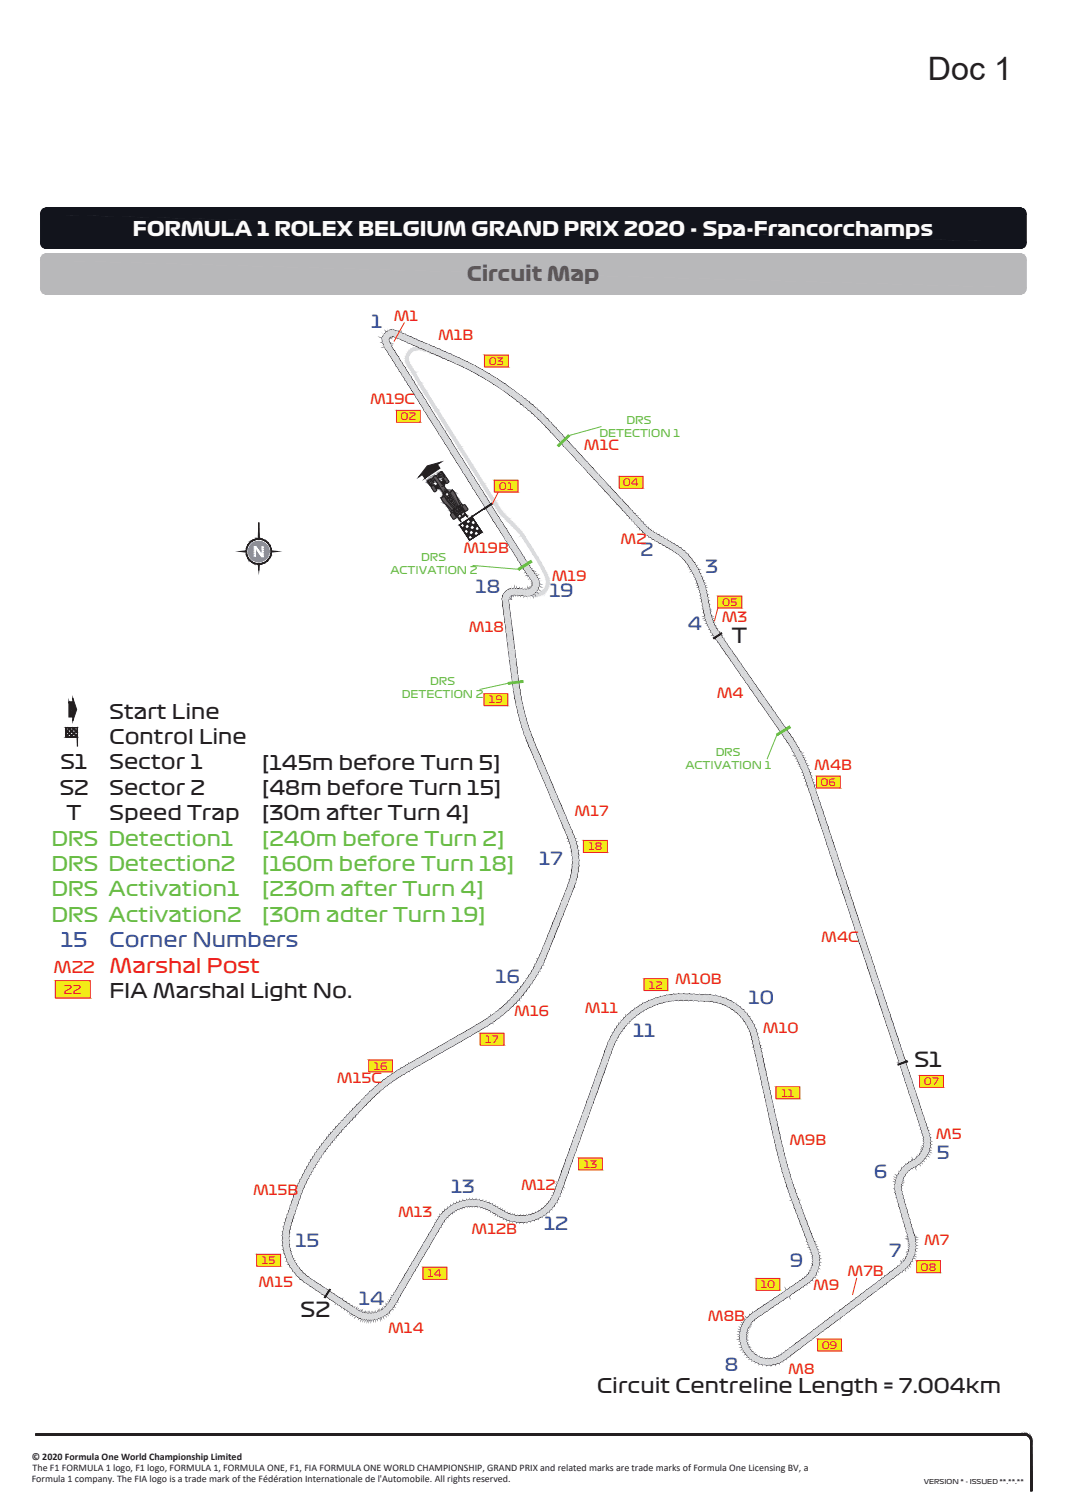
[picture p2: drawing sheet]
<svg xmlns="http://www.w3.org/2000/svg" width="210mm" height="297mm" viewBox="0 0 210 297" stroke-linecap="round" stroke-linejoin="round" font-family="sans-serif">
<defs><g id="words">
<text font-size="6.3" fill="#231f20" x="182.6" y="15.8">Doc 1</text>
<g font-size="4" fill="#231f20">
<text x="144" y="126.5">T</text>
<text x="180" y="210.1">S1</text>
<text x="59.2" y="259.2">S2</text>
</g>
<text font-size="3.9" fill="#fbfbfb" x="26.1" y="46.5">FORMULA 1 ROLEX BELGIUM GRAND PRIX 2020 - Spa-Francorchamps</text>
<text font-size="3.9" fill="#58595b" x="92" y="55.3">Circuit Map</text>
<g font-size="3.9" fill="#231f20">
<text x="21.6" y="141.5">Start Line</text>
<text x="21.6" y="146.5">Control Line</text>
<text x="11.9" y="151.5">S1</text>
<text x="21.6" y="151.5">Sector 1</text>
<text x="51.6" y="151.5">[145m before Turn 5]</text>
<text x="11.7" y="156.5">S2</text>
<text x="13.1" y="161.5">T</text>
<text x="21.6" y="161.5">Speed Trap</text>
<text x="21.6" y="156.5">Sector 2</text>
<text x="51.6" y="156.5">[48m before Turn 15]</text>
<text x="51.6" y="161.5">[30m after Turn 4]</text>
<text x="21.6" y="196.5">FIA Marshal Light No.</text>
<text x="117.5" y="274.2">Circuit Centreline Length = 7.004km</text>
</g>
<g font-size="3.9" fill="#69bd45">
<text x="10.1" y="166.5">DRS Detection1</text>
<text x="51.6" y="166.5">[240m before Turn 2]</text>
<text x="10.1" y="171.4">DRS Detection2</text>
<text x="51.6" y="171.4">[160m before Turn 18]</text>
<text x="10.1" y="176.4">DRS Activation1</text>
<text x="51.6" y="176.4">[230m after Turn 4]</text>
<text x="10.1" y="181.5">DRS Activation2</text>
<text x="51.6" y="181.5">[30m adter Turn 19]</text>
</g>
<g font-size="3.9" fill="#3853a3">
<text x="12" y="186.5">15</text>
<text x="21.6" y="186.5">Corner Numbers</text>
</g>
<text font-size="3.9" fill="#ee1f23" x="21.6" y="191.5">Marshal Post</text>
<g font-size="3.5" fill="#3853a3">
<text x="73" y="64.6">1</text>
<text x="126" y="109.4">2</text>
<text x="138.8" y="112.7">3</text>
<text x="93.6" y="116.8">18</text>
<text x="108.1" y="117.6">19</text>
<text x="135.3" y="124">4</text>
<text x="106.1" y="170.2">17</text>
<text x="97.5" y="193.5">16</text>
<text x="147.3" y="197.7">10</text>
<text x="124.6" y="204.2">11</text>
<text x="172" y="231.9">6</text>
<text x="184.4" y="228.2">5</text>
<text x="88.8" y="234.9">13</text>
<text x="58.1" y="245.6">15</text>
<text x="107.1" y="242.1">12</text>
<text x="155.5" y="249.3">9</text>
<text x="175" y="247.4">7</text>
<text x="70.6" y="256.9">14</text>
<text x="142.7" y="269.9">8</text>
</g>
<text font-size="3.1" fill="#ee1f23" x="10.5" y="191.5">M22</text>
<g font-size="2.7" fill="#ee1f23">
<text x="77.5" y="63.1">M1</text>
<text x="86.2" y="66.9">M1B</text>
<text x="72.8" y="79.5">M19C</text>
<text x="114.9" y="88.7">M1C</text>
<text x="122.1" y="107.1">M2</text>
<text x="91.2" y="108.9">M19B</text>
<text x="108.6" y="114.4">M19</text>
<text x="92.3" y="124.3">M18</text>
<text x="142" y="122.5">M3</text>
<text x="141.1" y="137.3">M4</text>
<text x="160.2" y="151.6">M4B</text>
<text x="113.1" y="160.6">M17</text>
<text x="161.6" y="185.5">M4C</text>
<text x="132.9" y="193.8">M10B</text>
<text x="101.2" y="200.1">M16</text>
<text x="115.1" y="199.4">M11</text>
<text x="150.2" y="203.3">M10</text>
<text x="66.3" y="213.3">M15C</text>
<text x="155.4" y="225.4">M9B</text>
<text x="184.2" y="224.3">M5</text>
<text x="49.8" y="235.3">M15B</text>
<text x="78.3" y="239.5">M13</text>
<text x="102.5" y="234.3">M12</text>
<text x="92.8" y="242.9">M12B</text>
<text x="181.9" y="245.1">M7</text>
<text x="166.8" y="251.1">M7B</text>
<text x="50.9" y="253.4">M15</text>
<text x="160.1" y="253.9">M9</text>
<text x="76.4" y="262.3">M14</text>
<text x="139.3" y="260.1">M8B</text>
<text x="155.1" y="270.4">M8</text>
</g>
<text font-size="2.4" fill="#ee1f23" x="12.6" y="195.7">22</text>
<g font-size="2.1" fill="#69bd45">
<text x="123.3" y="83.4">DRS</text>
<text x="118" y="86">DETECTION 1</text>
<text x="76.8" y="113">ACTIVATION 2</text>
<text x="82.9" y="110.4">DRS</text>
<text x="79.1" y="137.5">DETECTION 2</text>
<text x="84.7" y="134.8">DRS</text>
<text x="140.8" y="148.8">DRS</text>
<text x="134.9" y="151.4">ACTIVATION 1</text>
</g>
<g font-size="2" fill="#ee1f23">
<text x="96.2" y="71.8">03</text>
<text x="78.8" y="82.7">02</text>
<text x="122.6" y="95.7">04</text>
<text x="98.2" y="96.4">01</text>
<text x="142.1" y="119.3">05</text>
<text x="96.2" y="138.5">19</text>
<text x="161.5" y="154.7">06</text>
<text x="115.8" y="167.4">18</text>
<text x="127.7" y="194.6">12</text>
<text x="95.5" y="205.4">17</text>
<text x="73.5" y="210.6">16</text>
<text x="153.8" y="215.9">11</text>
<text x="181.8" y="213.6">07</text>
<text x="114.9" y="229.9">13</text>
<text x="51.5" y="248.9">15</text>
<text x="84.1" y="251.4">14</text>
<text x="181.2" y="250.1">08</text>
<text x="149.7" y="253.6">10</text>
<text x="161.7" y="265.5">09</text>
</g>
<g font-size="2" fill="#231f20">
<text x="6.2" y="287.4">© 2020 Formula One World Championship Limited</text>
<text x="6.2" y="291.7">Formula 1 company. The FIA logo is a trade mark of the Fédération Internationale de l'Automobile. All rights reserved.</text>
<text x="6.4" y="289.5">The F1 FORMULA 1 logo, F1 logo, FORMULA 1, FORMULA ONE, F1, FIA FORMULA ONE WORLD CHAMPIONSHIP, GRAND PRIX and related marks are trade marks of Formula One Licensing BV, a</text>
</g>
<text font-size="1.3" fill="#231f20" x="181.8" y="292.2">VERSION * - ISSUED **.**.**</text>
</g></defs>
<path d="M101.1 133l.1 1.4 .5-.1zM101.1 133h.4l.2 1.3zM100.8 131.5l.3 1.5h.4zM100.8 131.5l.6-.1 .1 1.6zM100.6 129.8l.2 1.7 .6-.1zM100.6 129.8l.5-.1 .3 1.7zM100.4 128l.2 1.8 .5-.1zM100.4 128h.5l.2 1.7zM100.2 126.2l.2 1.8h.5zM100.2 126.2h.5l.2 1.8z" fill="#dadbdd"/>
<path d="M100.2 126.2l.7 1.8h-.5zM100.2 126.2h.5l.2 1.8zM100.4 128l.7 1.7-.5 .1zM100.4 128h.5l.2 1.7zM100.6 129.8l.8 1.6-.6 .1zM100.6 129.8l.5-.1 .3 1.7zM100.8 131.5l.7 1.5h-.4zM100.8 131.5l.6-.1 .1 1.6zM101.1 133h.4l.2 1.3zM101.1 133l.6 1.3-.5 .1z" fill="none" stroke="#dadbdd" stroke-width=".2"/>
<path d="M100 124.4l.2 1.8h.5zM100 124.4l.5-.1 .2 1.9zM99.7 122.4l.3 2 .5-.1zM99.7 122.4h.5l.3 1.9zM99.5 120.8l.2 1.6h.5zM99.5 120.8h.5l.2 1.6zM99.4 119.2l.1 1.6h.5zM99.4 119.2h.4l.2 1.6zM99.2 117.9l.2 1.3h.4zM99.2 117.9h.5l.1 1.3zM99.2 117.7v.2h.5zM99.2 117.7l.5 .1v.1zM99.3 117.4l-.1 .3 .5 .1zM99.3 117.4l.4 .2v.2zM99.4 117.2l-.1 .2 .4 .2zM99.4 117.2l.4 .2-.1 .2zM99.5 117l-.1 .2 .4 .2zM99.5 117l.5 .3-.2 .1z" fill="#dadbdd"/>
<g fill="none" stroke="#dadbdd" stroke-width=".2">
<path d="M99.2 117.9l.6 1.3h-.4zM99.2 117.9h.5l.1 1.3zM99.2 117.7l.5 .1v.1zM99.2 117.7l.5 .2h-.5zM99.3 117.4l.4 .4-.5-.1zM99.3 117.4l.4 .2v.2zM99.4 119.2h.4l.2 1.6zM99.4 119.2l.6 1.6h-.5zM99.4 117.2l.3 .4-.4-.2zM99.4 117.2l.4 .2-.1 .2zM99.5 117l.3 .4-.4-.2zM99.5 117l.5 .3-.2 .1z"/>
<path d="M99.7 117.1h.1M99.5 120.8l.7 1.6h-.5zM99.5 120.8h.5l.2 1.6zM99.7 122.4l.8 1.9-.5 .1zM99.7 122.4h.5l.3 1.9zM100 124.4l.7 1.8h-.5zM100 124.4l.5-.1 .2 1.9z"/>
</g>
<path d="M99.7 116.8l-.2 .2 .4 .3zM99.7 116.8l.3 .3-.1 .2zM99.7 116.8l.3 .3-.2-.4zM99.8 116.7l.3 .3-.1 .1zM99.8 116.7l.3 .3-.1-.5zM100 116.5l.3 .4-.2 .1zM100 116.5l.3 .4v-.6zM100.3 116.3l.2 .5-.2 .1zM100.3 116.3l.2 .5 .2-.6zM100.7 116.2l.1 .5-.3 .1zM100.7 116.2l.1 .5 .4-.5zM101.2 116.2l-.1 .5h-.3zM101.2 116.2l-.1 .5 .5-.5zM101.6 116.2l-.1 .5h-.4zM101.6 116.2l-.1 .5 .7-.4zM101.5 116.7l.7-.4-.1 .5zM102.2 116.3l-.1 .5 .6-.5zM102.1 116.8l.6-.5-.2 .5zM102.7 116.3l-.2 .5 .8-.3zM102.5 116.8l.8-.3-.2 .5zM103.3 116.5l-.2 .5 .6-.4zM103.1 117l.6-.4-.1 .5zM103.7 116.6l-.1 .5 .3-.4zM103.9 116.7l-.1 .4h-.2zM103.9 116.7l-.1 .4 .5-.3zM103.8 117.1l.5-.3-.1 .5zM104.3 116.8l-.1 .5 .9-.4zM104.2 117.3l.9-.4v.5zM105.1 116.9v.5l.3-.6zM105.4 116.8v.6h-.3zM105.4 116.8v.6l.3-.6zM105.7 116.8l.1 .5-.4 .1zM105.7 116.8l.1 .5 .2-.6zM106 116.7l.1 .5-.3 .1z" fill="#dadbdd"/>
<g fill="none" stroke="#dadbdd" stroke-width=".2">
<path d="M99.7 116.8l.2 .5-.4-.3zM99.7 116.8l.3 .3-.1 .2zM99.8 116.7l.2-.2 .1 .5zM99.8 116.7l.3 .3-.1 .1zM99.8 116.7l.2 .4-.3-.3zM100 116.5l.3 .4-.2 .1zM100 116.5l.3-.2v.6zM100.3 116.3l.2 .5-.2 .1zM100.3 116.3l.4-.1-.2 .6zM100.7 116.2l.1 .5-.3 .1zM100.7 116.2h.5l-.4 .5zM101.2 116.2h.4l-.5 .5z"/>
<path d="M101.2 116.2l-.1 .5h-.3zM101.5 116.7l.7-.4-.1 .5zM101.6 116.2l-.1 .5h-.4zM101.6 116.2l.6 .1-.7 .4zM102.1 116.8l.6-.5-.2 .5zM102.2 116.3h.5l-.6 .5zM102.5 116.8l.8-.3-.2 .5zM102.7 116.3l.6 .2-.8 .3zM103.1 117l.6-.4-.1 .5zM103.3 116.5l.4 .1-.6 .4zM103.7 116.6l.2 .1-.3 .4zM103.8 117.1l.5-.3-.1 .5z"/>
<path d="M103.9 116.7l-.1 .4h-.2zM103.9 116.7l.4 .1-.5 .3zM104.2 117.3l.9-.4v.5zM104.3 116.8l.8 .1-.9 .4zM105.1 116.9l.3-.1-.3 .6zM105.4 116.8v.6h-.3zM105.4 116.8h.3l-.3 .6zM105.7 116.8l.1 .5-.4 .1zM105.7 116.8l.3-.1-.2 .6zM106 116.7l.1 .5-.3 .1zM106 117h.1"/>
</g>
<path d="M105.9 116.7l.2 .5 .2-.6zM106.3 116.6l.1 .5-.3 .1zM106.3 116.6l.1 .5 .1-.6zM106.5 116.5l.3 .5-.4 .1zM106.5 116.5l.3 .5-.1-.6zM106.7 116.4l.3 .4-.2 .2zM106.9 116.3l-.2 .1 .3 .4zM106.9 116.3l.3 .4-.2 .1zM106.9 116.3l.3 .4-.2-.6zM107 116.1l.4 .3-.2 .3zM107.2 115.9l-.2 .2 .4 .3zM107.2 115.9l.4 .2-.2 .3zM107.4 115.6l-.2 .3 .4 .2zM107.4 115.6l.4 .2-.2 .3zM107.5 115.2l-.1 .4 .4 .2zM107.5 115.2l.5 .2-.2 .4zM107.5 114.9v.3l.5 .2zM107.5 114.9l.5 .1v.4zM107.6 114.6l-.1 .3 .5 .1zM107.6 114.6l.5 .1-.1 .3zM107.6 114.4v.2l.5 .1zM107.6 114.4l.4-.1 .1 .4zM107.5 114.1l.1 .3 .4-.1zM107.5 114.1l.5-.2v.4zM107.4 113.8l.1 .3 .5-.2zM107.4 113.8l.5-.2 .1 .3zM107.3 113.3l.1 .5 .5-.2zM107.3 113.3l.4-.2 .2 .5zM107.1 113l.2 .3 .4-.2zM107.1 113l.4-.3 .2 .4zM106.9 112.6l.2 .4 .4-.3zM106.9 112.6l.4-.2 .2 .3zM106.6 111.9l.3 .7 .4-.2zM106.6 111.9l.4-.2 .3 .7zM106 110.9l.6 1 .4-.2zM106 110.9l.4-.2 .6 1zM105.4 109.9l.6 1 .4-.2zM105.4 109.9l.4-.2 .6 1zM104.9 109.1l.5 .8 .4-.2zM104.9 109.1l.4-.2 .5 .8zM104.4 108.3l.5 .8 .4-.2zM104.4 108.3l.5-.2 .4 .8zM103.9 107.5l.5 .8 .5-.2zM103.9 107.5l.4-.3 .6 .9zM103.3 106.6l.6 .9 .4-.3zM103.3 106.6l.5-.2 .5 .8zM102.9 105.9l.4 .7 .5-.2zM102.9 105.9l.4-.3 .5 .8zM102.6 105.5l.3 .4 .4-.3zM102.6 105.5l.4-.3 .3 .4zM102.6 105.4l.4-.2zM102.6 105.4l.4-.3v.1zM102.2 105l.4 .4 .4-.3zM102.2 105l.4-.3 .4 .4zM102 104.7l.2 .3 .4-.3zM102 104.7l.4-.3 .2 .3zM101.7 104.4l.3 .3 .4-.3zM102.1 104.1l.3 .3h-.7zM101.5 104.2l.2 .2 .4-.3zM101.8 103.8l.3 .3-.6 .1zM101.2 103.9l.3 .3 .3-.4zM101.2 103.9l.4-.3 .2 .2z" fill="#dadbdd"/>
<g fill="none" stroke="#dadbdd" stroke-width=".2">
<path d="M101.2 103.9l.6-.1-.3 .4zM101.2 103.9l.4-.3 .2 .2zM101.5 104.2l.6-.1-.4 .3zM101.7 104.4h.7l-.4 .3zM101.8 103.8l.3 .3-.6 .1zM102 104.7l.4-.3 .2 .3zM102 104.7h.6l-.4 .3zM102.1 104.1l.3 .3h-.7zM102.2 105l.4-.3 .4 .4zM102.2 105l.8 .1-.4 .3zM102.6 105.4l.4-.2zM102.6 105.4l.4-.3v.1z"/>
<path d="M102.6 105.5l.7 .1-.4 .3zM102.6 105.5l.4-.3 .3 .4zM102.9 105.9l.9 .5-.5 .2zM102.9 105.9l.4-.3 .5 .8zM103.3 106.6l1 .6-.4 .3zM103.3 106.6l.5-.2 .5 .8zM103.9 107.5l1 .6-.5 .2zM103.9 107.5l.4-.3 .6 .9zM104.4 108.3l.9 .6-.4 .2zM104.4 108.3l.5-.2 .4 .8zM104.9 109.1l.9 .6-.4 .2zM104.9 109.1l.4-.2 .5 .8z"/>
<path d="M105.4 109.9l1 .8-.4 .2zM105.4 109.9l.4-.2 .6 1zM105.9 116.7l.4-.1-.2 .6zM106 110.9l1 .8-.4 .2zM106 110.9l.4-.2 .6 1zM106.3 116.6l.1 .5-.3 .1zM106.3 116.6l.2-.1-.1 .6zM106.5 116.5l.2-.1 .1 .6zM106.5 116.5l.3 .5-.4 .1zM106.6 111.9l.7 .5-.4 .2zM106.6 111.9l.4-.2 .3 .7zM106.7 116.4l.3 .4-.2 .2z"/>
<path d="M106.9 116.3l.1 .5-.3-.4zM106.9 116.3l.3 .4-.2 .1zM106.9 112.6l.6 .1-.4 .3zM106.9 112.6l.4-.2 .2 .3zM107 116.1l.4 .3-.2 .3zM107 116.1l.2 .6-.3-.4zM107.1 113l.6 .1-.4 .2zM107.1 113l.4-.3 .2 .4zM107.2 115.9l.4 .2-.2 .3zM107.2 115.9l.2 .5-.4-.3zM107.3 113.3l.6 .3-.5 .2zM107.3 113.3l.4-.2 .2 .5z"/>
<path d="M107.4 115.6l.2 .5-.4-.2zM107.4 115.6l.4 .2-.2 .3zM107.4 113.8l.6 .1-.5 .2zM107.4 113.8l.5-.2 .1 .3zM107.5 115.2l.3 .6-.4-.2zM107.5 114.1l.5 .2-.4 .1zM107.5 115.2l.5 .2-.2 .4zM107.5 114.1l.5-.2v.4zM107.5 114.9l.5 .5-.5-.2zM107.5 114.9l.5 .1v.4zM107.6 114.4l.4-.1 .1 .4zM107.6 114.4l.5 .3-.5-.1z"/>
<path d="M107.6 114.6l.4 .4-.5-.1zM107.6 114.6l.5 .1-.1 .3z"/>
</g>
<path d="M100.9 103.6l.3 .3 .4-.3zM101.3 103.2l.3 .4h-.7zM100.7 103.3l.2 .3 .4-.4zM100.7 103.3l.4-.3 .2 .2zM100.4 103.1l.3 .2 .4-.3zM100.4 103.1l.4-.4 .3 .3zM100.1 102.8l.3 .3 .4-.4zM100.5 102.5l.3 .2-.7 .1zM99.9 102.5l.2 .3 .4-.3zM99.9 102.5l.3-.3 .3 .3zM99.7 102.4l.2 .1 .3-.3zM100.1 102l.1 .2-.5 .2zM99.4 102.1l.3 .3 .4-.4zM99.4 102.1l.4-.3 .3 .2z" fill="#dadbdd"/>
<g fill="none" stroke="#dadbdd" stroke-width=".2">
<path d="M99.4 102.1l.4-.3 .3 .2zM99.4 102.1l.7-.1-.4 .4zM99.7 102.4l.5-.2-.3 .3zM99.9 102.5l.3-.3 .3 .3zM99.9 102.5h.6l-.4 .3zM100.1 102l.1 .2-.5 .2zM100.1 102.8l.7-.1-.4 .4zM100.4 103.1l.4-.4 .3 .3zM100.4 103.1l.7-.1-.4 .3zM100.5 102.5l.3 .2-.7 .1zM100.7 103.3l.4-.3 .2 .2zM100.7 103.3l.6-.1-.4 .4z"/>
<path d="M100.9 103.6l.4-.4 .3 .4zM100.9 103.6h.7l-.4 .3z"/>
</g>
<path d="M99.1 101.8l.4 .3 .3-.3zM99.1 101.8l.4-.3 .3 .3zM98.9 101.6l.2 .2 .4-.3zM99.3 101.3l.2 .2-.6 .1zM98.7 101.4l.2 .2 .4-.3zM98.7 101.4l.4-.3 .2 .2zM98.6 101.2l.1 .2 .4-.3zM98.6 101.2l.3-.3 .2 .2zM98.4 101l.2 .2 .3-.3zM98.4 101l.4-.3 .1 .2zM98.2 100.8l.2 .2 .4-.3zM98.2 100.8l.4-.3 .2 .2zM98 100.6l.2 .2 .4-.3zM98 100.6l.5-.3 .1 .2zM97.9 100.3l.1 .3 .5-.3zM97.9 100.3l.4-.3 .2 .3zM97.7 100l.2 .3 .4-.3zM97.7 100l.4-.2 .2 .2zM97.5 99.7l.2 .3 .4-.2zM97.5 99.7l.5-.2 .1 .3zM97.4 99.5l.1 .2 .5-.2zM97.4 99.5l.4-.3 .2 .3zM97.2 99.2l.2 .3 .4-.3zM97.2 99.2l.5-.2 .1 .2zM97.1 99l.1 .2 .5-.2zM97.1 99l.4-.3 .2 .3zM97 98.9l.1 .1 .4-.3zM97 98.9l.4-.3 .1 .1zM96.8 98.6l.2 .3 .4-.3zM96.8 98.6l.4-.3 .2 .3zM96.6 98.2l.2 .4 .4-.3zM96.6 98.2l.4-.3 .2 .4zM96.3 97.8l.3 .4 .4-.3zM96.3 97.8l.4-.3 .3 .4zM96.1 97.3l.2 .5 .4-.3zM96.1 97.3l.3-.2 .3 .4zM95.8 97l.3 .3 .3-.2zM95.8 97l.4-.3 .2 .4zM95.6 96.7l.2 .3 .4-.3zM95.6 96.7l.4-.3 .2 .3zM95.3 96.3l.3 .4 .4-.3zM95.3 96.3l.5-.3 .2 .4z" fill="#dadbdd"/>
<g fill="none" stroke="#dadbdd" stroke-width=".2">
<path d="M95.3 96.3l.7 .1-.4 .3zM95.3 96.3l.5-.3 .2 .4zM95.6 96.7h.6l-.4 .3zM95.6 96.7l.4-.3 .2 .3zM95.8 97l.4-.3 .2 .4zM95.8 97l.6 .1-.3 .2zM96.1 97.3l.6 .2-.4 .3zM96.1 97.3l.3-.2 .3 .4zM96.3 97.8l.7 .1-.4 .3zM96.3 97.8l.4-.3 .3 .4zM96.6 98.2l.6 .1-.4 .3zM96.6 98.2l.4-.3 .2 .4z"/>
<path d="M96.8 98.6h.6l-.4 .3zM96.8 98.6l.4-.3 .2 .3zM97 98.9l.5-.2-.4 .3zM97 98.9l.4-.3 .1 .1zM97.1 99h.6l-.5 .2zM97.1 99l.4-.3 .2 .3zM97.2 99.2h.6l-.4 .3zM97.2 99.2l.5-.2 .1 .2zM97.4 99.5h.6l-.5 .2zM97.4 99.5l.4-.3 .2 .3zM97.5 99.7l.6 .1-.4 .2zM97.5 99.7l.5-.2 .1 .3z"/>
<path d="M97.7 100h.6l-.4 .3zM97.7 100l.4-.2 .2 .2zM97.9 100.3h.6l-.5 .3zM97.9 100.3l.4-.3 .2 .3zM98 100.6l.5-.3 .1 .2zM98 100.6l.6-.1-.4 .3zM98.2 100.8l.4-.3 .2 .2zM98.2 100.8l.6-.1-.4 .3zM98.4 101l.4-.3 .1 .2zM98.4 101l.5-.1-.3 .3zM98.6 101.2l.3-.3 .2 .2zM98.6 101.2l.5-.1-.4 .3z"/>
<path d="M98.7 101.4l.4-.3 .2 .2zM98.7 101.4l.6-.1-.4 .3zM98.9 101.6l.6-.1-.4 .3zM99.1 101.8h.7l-.3 .3zM99.1 101.8l.4-.3 .3 .3zM99.3 101.3l.2 .2-.6 .1z"/>
</g>
<path d="M95.1 95.9l.2 .3 .5-.2zM95.1 95.9l.5-.3 .2 .4zM94.9 95.6l.2 .3 .5-.3zM94.9 95.6l.4-.3 .3 .3zM94.8 95.4l.1 .2 .4-.3zM94.8 95.4l.4-.3 .1 .2zM94.7 95.1l.1 .3 .4-.3zM94.7 95.1l.3-.2 .2 .2zM94.4 94.7l.3 .4 .3-.2zM94.4 94.7l.4-.2 .2 .4zM94.1 94.3l.3 .4 .4-.2zM94.1 94.3l.4-.3 .3 .5zM93.9 93.8l.2 .5 .4-.3zM93.9 93.8l.3-.2 .3 .4zM93.6 93.4l.3 .4 .3-.2zM93.6 93.4l.4-.3 .2 .5z" fill="#dadbdd"/>
<g fill="none" stroke="#dadbdd" stroke-width=".2">
<path d="M93.6 93.4l.4-.3 .2 .5zM93.6 93.4l.6 .2-.3 .2zM93.9 93.8l.6 .2-.4 .3zM93.9 93.8l.3-.2 .3 .4zM94.1 94.3l.7 .2-.4 .2zM94.1 94.3l.4-.3 .3 .5zM94.4 94.7l.4-.2 .2 .4zM94.4 94.7l.6 .2-.3 .2zM94.7 95.1l.3-.2 .2 .2zM94.7 95.1h.5l-.4 .3zM94.8 95.4l.5-.1-.4 .3zM94.8 95.4l.4-.3 .1 .2z"/>
<path d="M94.9 95.6h.7l-.5 .3zM94.9 95.6l.4-.3 .3 .3zM95.1 95.9l.7 .1-.5 .2zM95.1 95.9l.5-.3 .2 .4z"/>
</g>
<path d="M93.3 93l.3 .4 .4-.3zM93.3 93l.4-.3 .3 .4zM93 92.6l.3 .4 .4-.3zM93 92.6l.4-.3 .3 .4zM92.8 92.2l.2 .4 .4-.3zM92.8 92.2l.4-.2 .2 .3zM92.6 91.9l.2 .3 .4-.2zM92.6 91.9l.4-.3 .2 .4zM92.5 91.8l.5-.2zM92.5 91.8l.5-.3zM92.3 91.5l.2 .3 .5-.3zM92.3 91.5l.5-.3 .2 .3zM92.1 91l.2 .5 .5-.3zM92.1 91l.4-.3 .3 .5zM91.8 90.6l.3 .4 .4-.3zM91.8 90.6l.4-.3 .3 .4zM91.5 90.1l.3 .5 .4-.3zM91.5 90.1l.4-.3 .3 .5zM91.2 89.7l.3 .4 .4-.3zM91.2 89.7l.5-.3 .2 .4z" fill="#dadbdd"/>
<g fill="none" stroke="#dadbdd" stroke-width=".2">
<path d="M91.2 89.7l.7 .1-.4 .3zM91.2 89.7l.5-.3 .2 .4zM91.5 90.1l.7 .2-.4 .3zM91.5 90.1l.4-.3 .3 .5zM91.8 90.6l.4-.3 .3 .4zM91.8 90.6l.7 .1-.4 .3zM92.1 91l.7 .2-.5 .3zM92.1 91l.4-.3 .3 .5zM92.3 91.5h.7l-.5 .3zM92.3 91.5l.5-.3 .2 .3zM92.5 91.8l.5-.2zM92.5 91.8l.5-.3z"/>
<path d="M92.6 91.9l.6 .1-.4 .2zM92.6 91.9l.4-.3 .2 .4zM92.8 92.2l.6 .1-.4 .3zM92.8 92.2l.4-.2 .2 .3zM93 92.6l.7 .1-.4 .3zM93 92.6l.4-.3 .3 .4zM93.3 93l.7 .1-.4 .3zM93.3 93l.4-.3 .3 .4z"/>
</g>
<path d="M91 89.3l.2 .4 .5-.3zM91 89.3l.4-.3 .3 .4zM90.8 89l.2 .3 .4-.3zM90.8 89l.4-.3 .2 .3zM90.6 88.6l.2 .4 .4-.3zM90.6 88.6l.4-.2 .2 .3zM90.3 88.3l.3 .3 .4-.2zM90.3 88.3l.5-.3 .2 .4zM90.3 88.2v.1l.5-.3zM90.3 88.2l.4-.3 .1 .1zM90.1 87.9l.2 .3 .4-.3zM90.1 87.9l.4-.3 .2 .3zM89.8 87.3l.3 .6 .4-.3zM89.8 87.3l.4-.2 .3 .5zM89.4 86.8l.4 .5 .4-.2zM89.4 86.8l.4-.3 .4 .6zM89.1 86.3l.3 .5 .4-.3zM89.1 86.3l.4-.3 .3 .5zM88.8 85.8l.3 .5 .4-.3zM88.8 85.8l.4-.3 .3 .5zM88.5 85.4l.3 .4 .4-.3zM88.5 85.4l.4-.3 .3 .4zM88.3 85l.2 .4 .4-.3zM88.3 85l.4-.3 .2 .4zM88.1 84.6l.2 .4 .4-.3zM88.1 84.6l.4-.2 .2 .3zM88 84.6l.5-.2zM88 84.6l.4-.3 .1 .1zM87.8 84.3l.2 .3 .4-.3zM87.8 84.3l.4-.3 .2 .3zM87.6 83.8l.2 .5 .4-.3zM87.6 83.8l.4-.2 .2 .4zM87.3 83.4l.3 .4 .4-.2zM87.3 83.4l.4-.2 .3 .4zM87 82.9l.3 .5 .4-.2zM87 82.9l.4-.3 .3 .6zM86.7 82.4l.3 .5 .4-.3zM86.7 82.4l.4-.2 .3 .4zM86.4 82.1l.3 .3 .4-.2zM86.4 82.1l.4-.3 .3 .4zM86.2 81.6l.2 .5 .4-.3zM86.2 81.6l.4-.3 .2 .5zM85.9 81.1l.3 .5 .4-.3zM85.9 81.1l.4-.2 .3 .4zM85.7 80.9l.2 .2 .4-.2zM85.7 80.9l.5-.2 .1 .2zM85.6 80.7l.1 .2 .5-.2zM85.6 80.7l.4-.3 .2 .3zM85.4 80.3l.2 .4 .4-.3zM85.4 80.3l.4-.2 .2 .3zM85 79.8l.4 .5 .4-.2zM85 79.8l.4-.3 .4 .6zM84.7 79.2l.3 .6 .4-.3zM84.7 79.2l.4-.2 .3 .5zM84.3 78.7l.4 .5 .4-.2zM84.3 78.7l.5-.3 .3 .6zM84 78.1l.3 .6 .5-.3zM84 78.1l.4-.3 .4 .6zM83.7 77.7l.3 .4 .4-.3zM83.7 77.7l.4-.3 .3 .4zM83.5 77.3l.2 .4 .4-.3zM83.5 77.3l.4-.3 .2 .4zM83.4 77.1l.1 .2 .4-.3zM83.4 77.1l.3-.3 .2 .2zM83.1 76.7l.3 .4 .3-.3zM83.1 76.7l.4-.3 .2 .4zM82.8 76.3l.3 .4 .4-.3zM82.8 76.3l.4-.3 .3 .4zM82.6 75.9l.2 .4 .4-.3zM82.6 75.9l.4-.3 .2 .4zM82.5 75.7l.1 .2 .4-.3zM82.5 75.7l.4-.2 .1 .1zM82.4 75.5l.1 .2 .4-.2zM82.4 75.5l.4-.2 .1 .2zM81.9 74.7l.5 .8 .4-.2zM81.9 74.7l.4-.3 .5 .9zM81.3 73.6l.6 1.1 .4-.3zM81.3 73.6l.5-.2 .5 1zM81.2 73.5l.1 .1 .5-.2zM81.2 73.5l.5-.3 .1 .2zM81.1 73.3l.1 .2 .5-.3zM81.1 73.3l.4-.3 .2 .2zM80.8 72.9l.3 .4 .4-.3zM80.8 72.9l.4-.3 .3 .4zM80.5 72.4l.3 .5 .4-.3zM80.5 72.4l.4-.2 .3 .4zM80.4 72.2l.1 .2 .4-.2zM80.4 72.2l.4-.3 .1 .3zM80.2 72l.2 .2 .4-.3zM80.2 72l.5-.3 .1 .2zM80 71.6l.2 .4 .5-.3zM80 71.6l.5-.2 .2 .3zM79.9 71.3l.1 .3 .5-.2zM79.9 71.3l.5-.2 .1 .3zM79.8 70.9l.1 .4 .5-.2zM79.8 70.9l.5-.1 .1 .3zM79.8 70.6v.3l.5-.1zM79.8 70.6h.5v.2zM79.8 70.2v.4h.5zM79.8 70.2l.5 .1v.3zM80 69.7l-.2 .5 .5 .1zM80 69.7l.5 .3-.2 .3zM80.2 69.4l-.2 .3 .5 .3zM80.2 69.4l.5 .3-.2 .3zM80.5 69l-.3 .4 .5 .3zM80.5 69l.4 .4-.2 .3zM80.5 69l.4 .4v-.7zM80.9 68.7l.2 .4-.2 .3zM80.9 68.7l.2 .4 .2-.6zM81.3 68.5l.2 .5-.4 .1zM81.3 68.5l.2 .5 .3-.6zM81.8 68.4l.1 .5-.4 .1zM81.8 68.4l.1 .5 .2-.6zM82.1 68.3l.1 .5-.3 .1zM82.1 68.3l.1 .5 .3-.5zM82.5 68.3v.5h-.3zM82.5 68.3v.5l.4-.5zM82.9 68.3v.6l-.4-.1zM82.9 68.3v.6l.4-.5zM83.3 68.4l-.2 .5h-.2zM83.3 68.4l-.2 .5 .5-.4zM83.1 68.9l.5-.4-.2 .5zM83.6 68.5l-.2 .5 .4-.4zM83.4 69l.4-.4-.1 .5zM83.8 68.6l-.1 .5 .4-.4zM83.7 69.1l.4-.4-.2 .4zM84.1 68.7l-.2 .4 .6-.3zM83.9 69.1l.6-.3-.2 .5zM84.5 68.8l-.2 .5 .6-.3zM84.3 69.3l.6-.3-.2 .4zM84.9 69l-.2 .4 .4-.3zM85.1 69.1l-.2 .4-.2-.1zM85.1 69.1l-.2 .4 .6-.3zM84.9 69.5l.6-.3-.1 .5zM85.5 69.2l-.1 .5 .5-.3zM85.4 69.7l.5-.3-.2 .5zM85.9 69.4l-.2 .5 .8-.2zM85.7 69.9l.8-.2-.2 .4zM86.5 69.7l-.2 .4 .7-.2zM86.3 70.1l.7-.2-.2 .4z" fill="#dadbdd"/>
<g fill="none" stroke="#dadbdd" stroke-width=".2">
<path d="M79.8 70.6l.5 .2-.5 .1zM79.8 70.6h.5v.2zM79.8 70.9l.6 .2-.5 .2zM79.8 70.9l.5-.1 .1 .3zM79.8 70.2l.5 .4h-.5zM79.8 70.2l.5 .1v.3zM79.9 71.3l.6 .1-.5 .2zM79.9 71.3l.5-.2 .1 .3zM80 71.6l.7 .1-.5 .3zM80 71.6l.5-.2 .2 .3zM80 69.7l.3 .6-.5-.1zM80 69.7l.5 .3-.2 .3z"/>
<path d="M80.2 72l.5-.3 .1 .2zM80.2 72l.6-.1-.4 .3zM80.2 69.4l.3 .6-.5-.3zM80.2 69.4l.5 .3-.2 .3zM80.4 72.2l.4-.3 .1 .3zM80.4 72.2h.5l-.4 .2zM80.5 72.4l.4-.2 .3 .4zM80.5 72.4l.7 .2-.4 .3zM80.5 69l.2 .7-.5-.3zM80.5 69l.4-.3v.7zM80.5 69l.4 .4-.2 .3zM80.8 72.9l.7 .1-.4 .3z"/>
<path d="M80.8 72.9l.4-.3 .3 .4zM80.9 68.7l.2 .4-.2 .3zM80.9 68.7l.4-.2-.2 .6zM81.1 73.3l.4-.3 .2 .2zM81.1 73.3l.6-.1-.5 .3zM81.2 73.5l.6-.1-.5 .2zM81.2 73.5l.5-.3 .1 .2zM81.3 73.6l.5-.2 .5 1zM81.3 73.6l1 .8-.4 .3zM81.3 68.5l.5-.1-.3 .6zM81.3 68.5l.2 .5-.4 .1zM81.8 68.4l.3-.1-.2 .6z"/>
<path d="M81.8 68.4l.1 .5-.4 .1zM81.9 74.7l.9 .6-.4 .2zM81.9 74.7l.4-.3 .5 .9zM82.1 68.3l.1 .5-.3 .1zM82.1 68.3h.4l-.3 .5zM82.4 75.5h.5l-.4 .2zM82.4 75.5l.4-.2 .1 .2zM82.5 75.7l.4-.2 .1 .1zM82.5 75.7l.5-.1-.4 .3zM82.5 68.3h.4l-.4 .5zM82.5 68.3v.5h-.3zM82.6 75.9l.4-.3 .2 .4z"/>
<path d="M82.6 75.9l.6 .1-.4 .3zM82.8 76.3l.4-.3 .3 .4zM82.8 76.3l.7 .1-.4 .3zM82.9 68.3v.6l-.4-.1zM82.9 68.3l.4 .1-.4 .5zM83.1 76.7l.6 .1-.3 .3zM83.1 76.7l.4-.3 .2 .4zM83.1 68.9l.5-.4-.2 .5zM83.3 68.4l.3 .1-.5 .4zM83.3 68.4l-.2 .5h-.2zM83.4 77.1l.3-.3 .2 .2zM83.4 77.1l.5-.1-.4 .3z"/>
<path d="M83.4 69l.4-.4-.1 .5zM83.5 77.3l.6 .1-.4 .3zM83.5 77.3l.4-.3 .2 .4zM83.6 68.5l.2 .1-.4 .4zM83.7 77.7l.4-.3 .3 .4zM83.7 77.7l.7 .1-.4 .3zM83.7 69.1l.4-.4-.2 .4zM83.8 68.6l.3 .1-.4 .4zM83.9 69.1l.6-.3-.2 .5zM84 78.1l.8 .3-.5 .3zM84 78.1l.4-.3 .4 .6zM84.1 68.7l.4 .1-.6 .3z"/>
<path d="M84.3 69.3l.6-.3-.2 .4zM84.3 78.7l.8 .3-.4 .2zM84.3 78.7l.5-.3 .3 .6zM84.5 68.8l.4 .2-.6 .3zM84.7 79.2l.4-.2 .3 .5zM84.7 79.2l.7 .3-.4 .3zM84.9 69l.2 .1-.4 .3zM84.9 69.5l.6-.3-.1 .5zM85 79.8l.4-.3 .4 .6zM85 79.8l.8 .3-.4 .2zM85.1 69.1l.4 .1-.6 .3zM85.1 69.1l-.2 .4-.2-.1z"/>
<path d="M85.4 69.7l.5-.3-.2 .5zM85.5 69.2l.4 .2-.5 .3zM85.7 69.9l.8-.2-.2 .4zM85.9 69.4l.6 .3-.8 .2zM86.3 70.1l.7-.2-.2 .4zM86.5 69.7l.5 .2-.7 .2zM85.4 80.3l.4-.2 .2 .3zM85.4 80.3l.6 .1-.4 .3zM85.6 80.7l.4-.3 .2 .3zM85.6 80.7h.6l-.5 .2zM85.7 80.9l.5-.2 .1 .2zM85.7 80.9h.6l-.4 .2z"/>
<path d="M85.9 81.1l.4-.2 .3 .4zM85.9 81.1l.7 .2-.4 .3zM86.2 81.6l.4-.3 .2 .5zM86.2 81.6l.6 .2-.4 .3zM86.4 82.1l.7 .1-.4 .2zM86.4 82.1l.4-.3 .3 .4zM86.7 82.4l.4-.2 .3 .4zM86.7 82.4l.7 .2-.4 .3zM87 82.9l.4-.3 .3 .6zM87 82.9l.7 .3-.4 .2zM87.3 83.4l.4-.2 .3 .4zM87.3 83.4l.7 .2-.4 .2z"/>
<path d="M87.6 83.8l.4-.2 .2 .4zM87.6 83.8l.6 .2-.4 .3zM87.8 84.3h.6l-.4 .3zM87.8 84.3l.4-.3 .2 .3zM88 84.6l.4-.3 .1 .1zM88 84.6l.5-.2zM88.1 84.6l.4-.2 .2 .3zM88.1 84.6l.6 .1-.4 .3zM88.3 85l.4-.3 .2 .4zM88.3 85l.6 .1-.4 .3zM88.5 85.4l.7 .1-.4 .3zM88.5 85.4l.4-.3 .3 .4z"/>
<path d="M88.8 85.8l.4-.3 .3 .5zM88.8 85.8l.7 .2-.4 .3zM89.1 86.3l.4-.3 .3 .5zM89.1 86.3l.7 .2-.4 .3zM89.4 86.8l.4-.3 .4 .6zM89.4 86.8l.8 .3-.4 .2zM89.8 87.3l.7 .3-.4 .3zM89.8 87.3l.4-.2 .3 .5zM90.1 87.9h.6l-.4 .3zM90.1 87.9l.4-.3 .2 .3zM90.3 88.2l.5-.2-.5 .3zM90.3 88.2l.4-.3 .1 .1z"/>
<path d="M90.3 88.3l.7 .1-.4 .2zM90.3 88.3l.5-.3 .2 .4zM90.6 88.6l.6 .1-.4 .3zM90.6 88.6l.4-.2 .2 .3zM90.8 89h.6l-.4 .3zM90.8 89l.4-.3 .2 .3zM91 89.3l.7 .1-.5 .3zM91 89.3l.4-.3 .3 .4z"/>
</g>
<path d="M87 69.9l-.2 .4 .5-.3zM86.8 70.3l.5-.3-.2 .4zM87.3 70l-.2 .4zM87.3 70l-.2 .5zM87.3 70l-.2 .5 1.3-.1zM87.1 70.5l1.3-.1-.2 .4zM88.4 70.4l-.2 .4 1.8 .1zM88.2 70.8l1.8 .1-.1 .5zM90 70.9l-.1 .5 1.9 .2zM89.9 71.4l1.9 .2-.2 .4zM91.8 71.6l-.2 .4 1.6 .3zM91.6 72l1.6 .3-.2 .4zM93.2 72.3l-.2 .4 1.7 .4zM93 72.7l1.7 .4-.2 .4zM94.7 73.1l-.2 .4 1.6 .4zM94.5 73.5l1.6 .4-.3 .5zM96.1 73.9l-.3 .5 1.8 .5zM95.8 74.4l1.8 .5-.3 .4zM97.6 74.9l-.3 .4 1.9 .6zM97.3 75.3l1.9 .6-.3 .4zM99.2 75.9l-.3 .4 1.9 .8zM98.9 76.3l1.9 .8-.3 .4zM100.8 77.1l-.3 .4 1.9 .7zM100.5 77.5l1.9 .7-.3 .4zM102.4 78.2l-.3 .4 1 .2zM102.1 78.6l1 .2-.3 .4zM103.1 78.8l-.3 .4 1 .2zM102.8 79.2l1 .2-.3 .4zM103.8 79.4l-.3 .4 1.1 .2zM103.5 79.8l1.1 .2-.4 .4zM104.6 80l-.4 .4 1.1 .3zM104.2 80.4l1.1 .3-.3 .3zM105.3 80.7l-.3 .3 1 .3zM105 81l1 .3-.3 .3zM106 81.3l-.3 .3 .9 .2zM105.7 81.6l.9 .2-.3 .4zM106.6 81.8l-.3 .4 1.2 .6zM106.3 82.2l1.2 .6-.4 .3zM107.1 83.1l1 .4-.6-.7zM107.1 83.1l1 .4-.3 .3zM108.1 83.5l-.3 .3 1.3 .7zM107.8 83.8l1.3 .7-.4 .3zM108.7 84.8l1.5 .9-1.1-1.2zM108.7 84.8l1.5 .9-.3 .4zM110.2 85.7l-.3 .4 1.2 .5zM109.9 86.1l1.2 .5-.4 .4z" fill="#dadbdd"/>
<g fill="none" stroke="#dadbdd" stroke-width=".2">
<path d="M86.8 70.3l.5-.3-.2 .4zM87 69.9l.3 .1-.5 .3zM87.1 70.5l1.3-.1-.2 .4zM87.3 70l-.2 .4zM87.3 70l-.2 .5zM87.3 70l1.1 .4-1.3 .1zM88.2 70.8l1.8 .1-.1 .5zM88.4 70.4l1.6 .5-1.8-.1zM89.9 71.4l1.9 .2-.2 .4zM90 70.9l1.8 .7-1.9-.2zM91.6 72l1.6 .3-.2 .4zM91.8 71.6l1.4 .7-1.6-.3z"/>
<path d="M93 72.7l1.7 .4-.2 .4zM93.2 72.3l1.5 .8-1.7-.4zM94.5 73.5l1.6 .4-.3 .5zM94.7 73.1l1.4 .8-1.6-.4zM95.8 74.4l1.8 .5-.3 .4zM96.1 73.9l1.5 1-1.8-.5zM97.3 75.3l1.9 .6-.3 .4zM97.6 74.9l1.6 1-1.9-.6zM98.9 76.3l1.9 .8-.3 .4zM99.2 75.9l1.6 1.2-1.9-.8zM100.5 77.5l1.9 .7-.3 .4zM100.8 77.1l1.6 1.1-1.9-.7z"/>
<path d="M102.1 78.6l1 .2-.3 .4zM102.4 78.2l.7 .6-1-.2zM102.8 79.2l1 .2-.3 .4zM103.1 78.8l.7 .6-1-.2zM103.5 79.8l1.1 .2-.4 .4zM103.8 79.4l.8 .6-1.1-.2zM104.2 80.4l1.1 .3-.3 .3zM104.6 80l.7 .7-1.1-.3zM105 81l1 .3-.3 .3zM105.3 80.7l.7 .6-1-.3zM105.7 81.6l.9 .2-.3 .4zM105.7 81.6l.3-.3 .6 .5z"/>
<path d="M106.3 82.2l1.2 .6-.4 .3zM106.6 81.8l.9 1-1.2-.6zM107.1 83.1l.4-.3 .6 .7zM107.1 83.1l1 .4-.3 .3zM107.8 83.8l1.3 .7-.4 .3zM108.1 83.5l1 1-1.3-.7zM108.7 84.8l.4-.3 1.1 1.2zM108.7 84.8l1.5 .9-.3 .4zM109.9 86.1l1.2 .5-.4 .4zM109.9 86.1l.3-.4 .9 .9z"/>
</g>
<path d="M94.7 98.5l.9 1.5 1-.7zM94.7 98.5l1-.6 .9 1.4zM93.9 97.3l.8 1.2 1-.6zM93.9 97.3l1-.6 .8 1.2zM93.1 96.1l.8 1.2 1-.6zM93.1 96.1l1-.7 .8 1.3zM92.3 94.7l.8 1.4 1-.7zM92.3 94.7l.9-.7 .9 1.4zM91.1 92.9l1.2 1.8 .9-.7zM91.1 92.9l1.1-.6 1 1.7zM89.9 91l1.2 1.9 1.1-.6zM89.9 91l1-.6 1.3 1.9zM88.7 89.1l1.2 1.9 1-.6zM88.7 89.1l1.1-.6 1.1 1.9z" fill="#231f20"/>
<g fill="none" stroke="#231f20" stroke-width=".2">
<path d="M88.7 89.1l1.1-.6 1.1 1.9zM88.7 89.1l2.2 1.3-1 .6zM89.9 91l2.3 1.3-1.1 .6zM89.9 91l1-.6 1.3 1.9zM91.1 92.9l2.1 1.1-.9 .7zM91.1 92.9l1.1-.6 1 1.7zM92.3 94.7l.9-.7 .9 1.4zM92.3 94.7l1.8 .7-1 .7zM93.1 96.1l1.8 .6-1 .6zM93.1 96.1l1-.7 .8 1.3zM93.9 97.3l1-.6 .8 1.2zM93.9 97.3l1.8 .6-1 .6z"/>
<path d="M94.7 98.5l1.9 .8-1 .7zM94.7 98.5l1-.6 .9 1.4z"/>
</g>
<path d="M87.6 87.3l1.2 1.8 1-.6zM87.6 87.3l1.1-.6 1.1 1.8zM86.5 85.4l1.1 1.9 1.1-.6zM86.5 85.4l1-.6 1.2 1.9zM85.4 83.7l1.1 1.7 1-.6zM85.4 83.7l1-.6 1.1 1.7zM84.4 82.2l1 1.5 1-.6zM84.4 82.2l1-.7 1 1.6zM83.5 80.8l.9 1.4 1-.7zM83.5 80.8l1-.6 .9 1.3zM82.7 79.4l.8 1.4 1-.6zM82.7 79.4l1-.6 .8 1.4z" fill="#231f20"/>
<path d="M82.7 79.4l1.8 .8-1 .6zM82.7 79.4l1-.6 .8 1.4zM83.5 80.8l1-.6 .9 1.3zM83.5 80.8l1.9 .7-1 .7zM84.4 82.2l2 .9-1 .6zM84.4 82.2l1-.7 1 1.6zM85.4 83.7l1-.6 1.1 1.7zM85.4 83.7l2.1 1.1-1 .6zM86.5 85.4l2.2 1.3-1.1 .6zM86.5 85.4l1-.6 1.2 1.9zM87.6 87.3l2.2 1.2-1 .6zM87.6 87.3l1.1-.6 1.1 1.8z" fill="none" stroke="#231f20" stroke-width=".2"/>
<path d="M81.9 78.1l.8 1.3 1-.6zM81.9 78.1l1-.6 .8 1.3zM81.1 76.9l.8 1.2 1-.6zM81.1 76.9l.9-.7 .9 1.3zM80.4 75.7l.7 1.2 .9-.7zM80.4 75.7l1-.6 .6 1.1zM79.8 74.8l.6 .9 1-.6zM79.8 74.8l1-.6 .6 .9zM79.3 73.9l.5 .9 1-.6zM79.3 73.9l.9-.6 .6 .9zM78.7 73l.6 .9 .9-.6zM78.7 73l1-.6 .5 .9zM78 72l.7 1 1-.6zM78 72l1-.6 .7 1zM77.4 70.9l.6 1.1 1-.6zM77.4 70.9l1-.6 .6 1.1zM76.6 69.7l.8 1.2 1-.6zM76.6 69.7l1-.6 .8 1.2zM75.9 68.6l.7 1.1 1-.6zM75.9 68.6l1-.6 .7 1.1zM75.7 68.3l.2 .3 1-.6zM75.7 68.3l1.1-.5 .1 .2zM75.6 68l.1 .3 1.1-.5zM75.6 68l1.2-.4v.2z" fill="#231f20"/>
<g fill="none" stroke="#231f20" stroke-width=".2">
<path d="M75.6 68l1.2-.2-1.1 .5zM75.6 68l1.2-.4v.2zM75.7 68.3l1.1-.5 .1 .2zM75.7 68.3l1.2-.3-1 .6zM75.9 68.6l1.7 .5-1 .6zM75.9 68.6l1-.6 .7 1.1zM76.2 67.8h.1M76.6 69.7l1.8 .6-1 .6zM76.6 69.7l1-.6 .8 1.2zM77.4 70.9l1-.6 .6 1.1zM77.4 70.9l1.6 .5-1 .6zM78 72l1.7 .4-1 .6z"/>
<path d="M78 72l1-.6 .7 1zM78.7 73l1-.6 .5 .9zM78.7 73l1.5 .3-.9 .6zM79.3 73.9l.9-.6 .6 .9zM79.3 73.9l1.5 .3-1 .6zM79.8 74.8l1-.6 .6 .9zM79.8 74.8l1.6 .3-1 .6zM80.4 75.7l1-.6 .6 1.1zM80.4 75.7l1.6 .5-.9 .7zM81.1 76.9l.9-.7 .9 1.3zM81.1 76.9l1.8 .6-1 .6zM81.9 78.1l1.8 .7-1 .6z"/>
<path d="M81.9 78.1l1-.6 .8 1.3z"/>
</g>
<path d="M75.3 67.4l.4 .7 1-.6zM75.3 67.4l1.2-.3 .2 .4zM75.2 66.5l.1 .9 1.2-.3zM75.2 66.5l1.2 .3 .1 .3zM75.5 65.9l-.3 .6 1.2 .3zM75.5 65.9l1 .7-.1 .2zM76 65.4l-.5 .5 1 .7zM76 65.4l.8 1-.3 .2zM76 65.4l.8 1-.4-1.3zM76.4 65.1l.6 1.1-.2 .2zM76.4 65.1l.6 1.1-.2-1.2zM76.8 65l.3 1.1-.1 .1zM76.8 65l.3 1.1 .1-1.2zM77.2 64.9l-.1 1.2zM77.2 64.9v1.2l1-.8zM77.2 66.1l1-.8-.3 1.1zM78.2 65.3l-.3 1.1 .5-1.1zM78.4 65.3l-.4 1.1h-.1zM78.4 65.3l-.4 1.1 .8-.9zM78.8 65.5l-.4 1.1-.4-.2zM78.8 65.5l-.4 1.1 1.3-.8zM78.4 66.6l1.3-.8-.5 1.1zM79.7 65.8l-.5 1.1 1.7-.5zM79.2 66.9l1.7-.5-.5 1.1zM80.9 66.4l-.5 1.1 1.5-.7zM80.4 67.5l1.5-.7-.5 1.1zM81.9 66.8l-.5 1.1 1.6-.6zM81.4 67.9l1.6-.6-.4 1.1zM83 67.3l-.4 1.1 1.7-.6zM82.6 68.4l1.7-.6-.5 1.1zM84.3 67.8l-.5 1.1 1.6-.6zM83.8 68.9l1.6-.6-.4 1.1zM85.4 68.3l-.4 1.1 1.5-.6zM85 69.4l1.5-.6-.5 1.1zM86.5 68.8l-.5 1.1 1.6-.6zM86 69.9l1.6-.6-.4 1.1zM87.6 69.3l-.4 1.1 1.5-.7zM87.2 70.4l1.5-.7-.6 1.1zM88.7 69.7l-.6 1.1 2.2-.3zM88.1 70.8l2.2-.3-.5 1.1zM90.3 70.5l-.5 1.1 2.2-.3zM89.8 71.6l2.2-.3-.6 1zM92 71.3l-.6 1 2-.3zM91.4 72.3l2-.3-.6 1zM93.4 72l-.6 1 2.1-.2zM92.8 73l2.1-.2-.6 1.1zM94.9 72.8l-.6 1.1 2-.3zM94.3 73.9l2-.3-.6 1zM96.3 73.6l-.6 1h2.1zM95.7 74.6h2.1l-.6 1zM97.8 74.6l-.6 1h2.2zM97.2 75.6h2.2l-.7 1zM99.4 75.6l-.7 1 2.4 .3zM98.7 76.6l2.4 .3-.8 .9zM101.1 76.9l-.8 .9 2.3 .2zM100.3 77.8l2.3 .2-.7 .9zM102.6 78l-.7 .9 1.4-.3zM101.9 78.9l1.4-.3-.7 .9zM103.3 78.6l-.7 .9 1.4-.4zM102.6 79.5l1.4-.4-.7 .9zM104 79.1l-.7 .9 1.5-.3zM103.3 80l1.5-.3-.8 1zM104.8 79.7l-.8 1 1.5-.3zM104 80.7l1.5-.3-.8 .9zM105.5 80.4l-.8 .9 1.6-.3zM104.7 81.3l1.6-.3-.9 .9zM105.4 81.9l1.5-.3-.6-.6zM105.4 81.9l1.5-.3-.9 .9zM106 82.5h1.7l-.8-.9zM106 82.5h1.7l-.8 .8zM106.9 83.3l1.5-.1-.7-.7zM106.9 83.3l1.5-.1-.9 .8zM107.5 84l1.8 .2-.9-1zM107.5 84l1.8 .2-.8 .9z" fill="#231f20"/>
<g fill="none" stroke="#231f20" stroke-width=".2">
<path d="M75.2 66.5l1.2 .3 .1 .3zM75.2 66.5l1.3 .6-1.2 .3zM75.3 67.4l1.2-.3 .2 .4zM75.3 67.4l1.4 .1-1 .6zM75.5 65.9l.9 .9-1.2-.3zM75.5 65.9l1 .7-.1 .2zM76 65.4l.5 1.2-1-.7zM76 65.4l.8 1-.3 .2zM76 65.4l.4-.3 .4 1.3zM76.4 65.1l.4-.1 .2 1.2zM76.4 65.1l.6 1.1-.2 .2zM76.8 65l.4-.1-.1 1.2z"/>
<path d="M76.8 65l.3 1.1-.1 .1zM77.2 66.1l1-.8-.3 1.1zM77.2 64.9l-.1 1.2zM77.2 64.9l1 .4-1 .8zM78.2 65.3h.2l-.5 1.1zM78.4 65.3l-.4 1.1h-.1zM78.4 65.3l.4 .2-.8 .9zM78.4 66.6l1.3-.8-.5 1.1zM78.8 65.5l-.4 1.1-.4-.2zM78.8 65.5l.9 .3-1.3 .8zM79.2 66.9l1.7-.5-.5 1.1zM79.7 65.8l1.2 .6-1.7 .5z"/>
<path d="M80.4 67.5l1.5-.7-.5 1.1zM80.9 66.4l1 .4-1.5 .7zM81.4 67.9l1.6-.6-.4 1.1zM81.9 66.8l1.1 .5-1.6 .6zM82.6 68.4l1.7-.6-.5 1.1zM83 67.3l1.3 .5-1.7 .6zM83.8 68.9l1.6-.6-.4 1.1zM84.3 67.8l1.1 .5-1.6 .6zM85 69.4l1.5-.6-.5 1.1zM85.4 68.3l1.1 .5-1.5 .6zM86 69.9l1.6-.6-.4 1.1zM86.5 68.8l1.1 .5-1.6 .6z"/>
<path d="M87.2 70.4l1.5-.7-.6 1.1zM87.6 69.3l1.1 .4-1.5 .7zM88.1 70.8l2.2-.3-.5 1.1zM88.7 69.7l1.6 .8-2.2 .3zM89.8 71.6l2.2-.3-.6 1zM90.3 70.5l1.7 .8-2.2 .3zM91.4 72.3l2-.3-.6 1zM92 71.3l1.4 .7-2 .3zM92.8 73l2.1-.2-.6 1.1zM93.4 72l1.5 .8-2.1 .2zM94.3 73.9l2-.3-.6 1zM94.9 72.8l1.4 .8-2 .3z"/>
<path d="M95.7 74.6h2.1l-.6 1zM96.3 73.6l1.5 1h-2.1zM97.2 75.6h2.2l-.7 1zM97.8 74.6l1.6 1h-2.2zM98.7 76.6l2.4 .3-.8 .9zM99.4 75.6l1.7 1.3-2.4-.3zM100.3 77.8l2.3 .2-.7 .9zM101.1 76.9l1.5 1.1-2.3-.2zM101.9 78.9l1.4-.3-.7 .9zM102.6 78l.7 .6-1.4 .3zM102.6 79.5l1.4-.4-.7 .9zM103.3 78.6l.7 .5-1.4 .4z"/>
<path d="M104 79.1l.8 .6-1.5 .3zM104.8 79.7l.7 .7-1.5 .3zM103.3 80l1.5-.3-.8 1zM104 80.7l1.5-.3-.8 .9zM104.7 81.3l1.6-.3-.9 .9zM105.4 81.9l.9-.9 .6 .6zM105.4 81.9l1.5-.3-.9 .9zM105.5 80.4l.8 .6-1.6 .3zM106 82.5l.9-.9 .8 .9zM106 82.5h1.7l-.8 .8zM106.9 83.3l.8-.8 .7 .7zM106.9 83.3l1.5-.1-.9 .8z"/>
<path d="M107.5 84l.9-.8 .9 1zM107.5 84l1.8 .2-.8 .9z"/>
</g>
<path d="M108.5 85.1l2 .4-1.1-1.2zM108.5 85.1l2 .4-.9 .8zM109.6 86.3l2.2 .7-1.3-1.5zM109.6 86.3l2.2 .7-.8 .8zM111 87.8l2.2 .6-1.4-1.4zM111 87.8l2.2 .6-.9 .8zM112.3 89.2l2.1 .5-1.2-1.3zM112.3 89.2l2.1 .5-.9 .8zM113.5 90.5l2 .5-1.1-1.3zM113.5 90.5l2 .5-.8 .8zM114.7 91.8l1.9 .4-1.1-1.2zM114.7 91.8l1.9 .4-.9 .8zM115.7 93l2.1 .4-1.2-1.2zM115.7 93l2.1 .4-.9 .8z" fill="#231f20"/>
<g fill="none" stroke="#231f20" stroke-width=".2">
<path d="M108.5 85.1l.9-.8 1.1 1.2zM108.5 85.1l2 .4-.9 .8zM109.6 86.3l2.2 .7-.8 .8zM109.6 86.3l.9-.8 1.3 1.5zM111 87.8l.8-.8 1.4 1.4zM111 87.8l2.2 .6-.9 .8zM112.3 89.2l.9-.8 1.2 1.3zM112.3 89.2l2.1 .5-.9 .8zM113.5 90.5l.9-.8 1.1 1.3zM113.5 90.5l2 .5-.8 .8zM114.7 91.8l.8-.8 1.1 1.2zM114.7 91.8l1.9 .4-.9 .8z"/>
<path d="M115.7 93l2.1 .4-.9 .8zM115.7 93l.9-.8 1.2 1.2z"/>
</g>
<path d="M116.9 94.2l1.9 .4-1-1.2zM116.9 94.2l1.9 .4-.8 .8zM118 95.4l2 .5-1.2-1.3zM118 95.4l2 .5-.9 .8zM119.1 96.7l2.1 .4-1.2-1.2zM119.1 96.7l2.1 .4-.9 .8zM120.3 97.9l2 .5-1.1-1.3zM120.3 97.9l2 .5-.8 .8z" fill="#231f20"/>
<path d="M116.9 94.2l.9-.8 1 1.2zM116.9 94.2l1.9 .4-.8 .8zM118 95.4l.8-.8 1.2 1.3zM118 95.4l2 .5-.9 .8zM119.1 96.7l.9-.8 1.2 1.2zM119.1 96.7l2.1 .4-.9 .8zM120.3 97.9l2 .5-.8 .8zM120.3 97.9l.9-.8 1.1 1.3z" fill="none" stroke="#231f20" stroke-width=".2"/>
<path d="M121.5 99.2l2 .4-1.2-1.2zM121.5 99.2l2 .4-.9 .8zM122.6 100.4l1.7 .2-.8-1zM122.6 100.4l1.7 .2-.8 .8zM123.5 101.4l1.4-.2-.6-.6zM123.5 101.4l1.4-.2-.9 .8zM124 102l1.3-.3-.4-.5zM124 102l1.3-.3-.8 .8zM124.5 102.5l1.4-.3-.6-.5zM124.5 102.5l1.4-.3-.8 .9zM125.1 103.1l1.4-.3-.6-.6zM125.1 103.1l1.4-.3-.9 .8zM125.6 103.6l1.3-.2-.4-.6zM125.6 103.6l1.3-.2-.8 .8zM126.1 104.2l1.3-.3-.5-.5zM126.1 104.2l1.3-.3-.8 .8zM127.4 103.9l-.8 .8 1.3-.4zM126.6 104.7l1.3-.4-.7 .9zM127.9 104.3l-.7 .9 1.2-.5zM127.2 105.2l1.2-.5-.6 .9zM128.4 104.7l-.6 .9 1.3-.6zM127.8 105.6l1.3-.6-.6 1.1zM129.1 105l-.6 1.1 1.1-.8zM128.5 106.1l1.1-.8-.6 1.1zM129.6 105.3l-.6 1.1 1.4-.6zM129 106.4l1.4-.6-.6 1.1zM130.4 105.8l-.6 1.1 1.3-.7zM129.8 106.9l1.3-.7-.5 1zM131.1 106.2l-.5 1 1.3-.6zM130.6 107.2l1.3-.6-.6 1.1z" fill="#231f20"/>
<g fill="none" stroke="#231f20" stroke-width=".2">
<path d="M121.5 99.2l.8-.8 1.2 1.2zM121.5 99.2l2 .4-.9 .8zM122.6 100.4l1.7 .2-.8 .8zM122.6 100.4l.9-.8 .8 1zM123.5 101.4l.8-.8 .6 .6zM123.5 101.4l1.4-.2-.9 .8zM124 102l.9-.8 .4 .5zM124 102l1.3-.3-.8 .8zM124.5 102.5l.8-.8 .6 .5zM124.5 102.5l1.4-.3-.8 .9zM125.1 103.1l.8-.9 .6 .6zM125.1 103.1l1.4-.3-.9 .8z"/>
<path d="M125.6 103.6l.9-.8 .4 .6zM125.6 103.6l1.3-.2-.8 .8zM126.1 104.2l.8-.8 .5 .5zM126.1 104.2l1.3-.3-.8 .8zM126.6 104.7l1.3-.4-.7 .9zM127.2 105.2l1.2-.5-.6 .9zM127.4 103.9l.5 .4-1.3 .4zM127.8 105.6l1.3-.6-.6 1.1zM127.9 104.3l.5 .4-1.2 .5zM128.4 104.7l.7 .3-1.3 .6zM128.5 106.1l1.1-.8-.6 1.1zM129 106.4l1.4-.6-.6 1.1z"/>
<path d="M129.1 105l.5 .3-1.1 .8zM129.6 105.3l.8 .5-1.4 .6zM129.8 106.9l1.3-.7-.5 1zM130.4 105.8l.7 .4-1.3 .7zM130.6 107.2l1.3-.6-.6 1.1zM131.1 106.2l.8 .4-1.3 .6z"/>
</g>
<path d="M131.9 106.6l-.7 1.1 1.4-.6zM131.2 107.7l1.4-.6-.6 1zM132.6 107.1l-.6 1 1.3-.6zM132 108.1l1.3-.6-.7 1zM133.3 107.5l-.7 1 1.3-.6zM132.6 108.5l1.3-.6-.7 1zM133.9 107.9l-.7 1 1.4-.4zM133.2 108.9l1.4-.4-.7 .9zM134.6 108.5l-.7 .9 1.4-.3zM133.9 109.4l1.4-.3-.9 .8zM134.4 109.9h1.6l-.7-.8zM134.4 109.9h1.6l-.9 .8zM135.1 110.7l1.6 .1-.7-.9zM135.1 110.7l1.6 .1-1.1 .7zM135.6 111.5l1.3-.2-.2-.5zM135.6 111.5l1.3-.2-1 .6zM135.9 111.9h1.3l-.3-.6zM135.9 111.9h1.3l-1 .5zM136.2 112.4l1.3-.2-.3-.3zM136.2 112.4l1.3-.2-1.1 .6zM136.4 112.8l1.4 .2-.3-.8zM136.4 112.8l1.4 .2-1.1 .5zM136.7 113.5l1.4 .1-.3-.6zM136.7 113.5l1.4 .1-1.1 .5zM137 114.1l1.4 .2-.3-.7zM137 114.1l1.4 .2-1.2 .4zM137.2 114.7l1.4 .1-.2-.5zM137.2 114.7l1.4 .1-1.2 .4zM137.4 115.2l1.3 .1-.1-.5zM137.4 115.2l1.3 .1-1.2 .3zM137.5 115.6l1.3 .1-.1-.4zM137.5 115.6l1.3 .1-1.1 .3zM137.7 116l1.3 .4-.2-.7zM137.7 116l1.3 .4-1.2 .3zM137.8 116.7l1.3 .4-.1-.7zM137.8 116.7l1.3 .4-1.1 .2zM138 117.3l1.2 .4-.1-.6zM138 117.3l1.2 .4-1.2 .2zM138 117.9l1.4 .3-.2-.5zM138 117.9l1.4 .3-1.2 .3zM138.2 118.5l1.3 .4-.1-.7zM138.2 118.5l1.3 .4-1.2 .2zM138.3 119.1l1.3 .6-.1-.8zM138.3 119.1l1.3 .6-1.2 .2zM138.4 119.9l1.3 .5-.1-.7zM138.4 119.9l1.3 .5-1.1 .2zM138.6 120.6l1.3 .5-.2-.7zM138.6 120.6l1.3 .5-1.2 .3zM138.7 121.4l1.3 .1-.1-.4zM138.7 121.4l1.3 .1-1.1 .3zM138.9 121.8h1.2l-.1-.3zM138.9 121.8h1.2l-1.2 .3zM138.9 122.1l1.3 .1-.1-.4zM138.9 122.1l1.3 .1-1.1 .4zM139.1 122.6l1.3 .1-.2-.5zM139.1 122.6l1.3 .1-1 .5zM139.4 123.2l1.4 .1-.4-.6zM139.4 123.2l1.4 .1-1.1 .5zM139.7 123.8h1.4l-.3-.5zM139.7 123.8h1.4l-1.1 .7zM140 124.5l1.4-.2-.3-.5zM140 124.5l1.4-.2-1 .7zM140.4 125l1.2-.3-.2-.4zM140.4 125l1.2-.3-1 .6z" fill="#231f20"/>
<g fill="none" stroke="#231f20" stroke-width=".2">
<path d="M131.2 107.7l1.4-.6-.6 1zM131.9 106.6l.7 .5-1.4 .6zM132 108.1l1.3-.6-.7 1zM132.6 107.1l.7 .4-1.3 .6zM132.6 108.5l1.3-.6-.7 1zM133.2 108.9l1.4-.4-.7 .9zM133.3 107.5l.6 .4-1.3 .6zM133.9 109.4l1.4-.3-.9 .8zM133.9 107.9l.7 .6-1.4 .4zM134.4 109.9l.9-.8 .7 .8zM134.4 109.9h1.6l-.9 .8zM134.6 108.5l.7 .6-1.4 .3z"/>
<path d="M135.1 110.7l1.6 .1-1.1 .7zM135.1 110.7l.9-.8 .7 .9zM135.6 111.5l1.1-.7 .2 .5zM135.6 111.5l1.3-.2-1 .6zM135.9 111.9l1-.6 .3 .6zM135.9 111.9h1.3l-1 .5zM136.2 112.4l1-.5 .3 .3zM136.2 112.4l1.3-.2-1.1 .6zM136.4 112.8l1.1-.6 .3 .8zM136.4 112.8l1.4 .2-1.1 .5zM136.7 113.5l1.1-.5 .3 .6zM136.7 113.5l1.4 .1-1.1 .5z"/>
<path d="M137 114.1l1.1-.5 .3 .7zM137 114.1l1.4 .2-1.2 .4zM137.2 114.7l1.4 .1-1.2 .4zM137.2 114.7l1.2-.4 .2 .5zM137.4 115.2l1.3 .1-1.2 .3zM137.4 115.2l1.2-.4 .1 .5zM137.5 115.6l1.3 .1-1.1 .3zM137.5 115.6l1.2-.3 .1 .4zM137.7 116l1.3 .4-1.2 .3zM137.7 116l1.1-.3 .2 .7zM137.8 116.7l1.2-.3 .1 .7zM137.8 116.7l1.3 .4-1.1 .2z"/>
<path d="M138 117.3l1.1-.2 .1 .6zM138 117.3l1.2 .4-1.2 .2zM138 117.9l1.2-.2 .2 .5zM138 117.9l1.4 .3-1.2 .3zM138.2 118.5l1.2-.3 .1 .7zM138.2 118.5l1.3 .4-1.2 .2zM138.3 119.1l1.2-.2 .1 .8zM138.3 119.1l1.3 .6-1.2 .2zM138.4 119.9l1.2-.2 .1 .7zM138.4 119.9l1.3 .5-1.1 .2zM138.6 120.6l1.1-.2 .2 .7zM138.6 120.6l1.3 .5-1.2 .3z"/>
<path d="M138.7 121.4l1.2-.3 .1 .4zM138.7 121.4l1.3 .1-1.1 .3zM138.9 121.8h1.2l-1.2 .3zM138.9 121.8l1.1-.3 .1 .3zM138.9 122.1l1.3 .1-1.1 .4zM138.9 122.1l1.2-.3 .1 .4zM139.1 122.6l1.3 .1-1 .5zM139.1 122.6l1.1-.4 .2 .5zM139.4 123.2l1-.5 .4 .6zM139.4 123.2l1.4 .1-1.1 .5zM139.7 123.8l1.1-.5 .3 .5zM139.7 123.8h1.4l-1.1 .7z"/>
<path d="M140 124.5l1.4-.2-1 .7zM140 124.5l1.1-.7 .3 .5zM140.4 125l1.2-.3-1 .6zM140.4 125l1-.7 .2 .4z"/>
</g>
<path d="M140.6 125.4l1.3-.3-.3-.4zM140.6 125.4l1.3-.3-.9 .7zM141 125.8l1.3-.1-.4-.6zM141 125.8l1.3-.1-1 .7zM141.3 126.4l1.7 .4-.7-1.1zM141.3 126.4l1.7 .4-.9 .7zM142.1 127.5l1.8 .6-.9-1.3zM142.1 127.5l1.8 .6-.9 .6zM143 128.7l1.9 .7-1-1.3zM143 128.7l1.9 .7-1 .7z" fill="#231f20"/>
<path d="M140.6 125.4l1.3-.3-.9 .7zM140.6 125.4l1-.7 .3 .4zM141 125.8l1.3-.1-1 .7zM141 125.8l.9-.7 .4 .6zM141.3 126.4l1.7 .4-.9 .7zM141.3 126.4l1-.7 .7 1.1zM142.1 127.5l1.8 .6-.9 .6zM142.1 127.5l.9-.7 .9 1.3zM143 128.7l1.9 .7-1 .7zM143 128.7l.9-.6 1 1.3zM144.4 129.8h.1" fill="none" stroke="#231f20" stroke-width=".2"/>
<path d="M143.9 130.1l1.9 .6-.9-1.3zM143.9 130.1l1.9 .6-1 .7zM144.8 131.4l2.1 .9-1.1-1.6zM144.8 131.4l2.1 .9-1 .6zM145.9 132.9l1.9 .7-.9-1.3zM145.9 132.9l1.9 .7-1 .6zM146.8 134.2l1.9 .7-.9-1.3zM146.8 134.2l1.9 .7-1 .7zM147.7 135.6l1.8 .5-.8-1.2zM147.7 135.6l1.8 .5-1 .6zM148.5 136.7l1.9 .6-.9-1.2zM148.5 136.7l1.9 .6-1 .7zM149.4 138l2.3 1.2-1.3-1.9zM149.4 138l2.3 1.2-1 .6zM150.7 139.8l1.8 .5-.8-1.1zM150.7 139.8l1.8 .5-1 .7zM151.5 141l2 .8-1-1.5zM151.5 141l2 .8-1 .7zM152.5 142.5l1.9 .6-.9-1.3zM152.5 142.5l1.9 .6-.9 .7zM153.5 143.8l1.9 .7-1-1.4zM153.5 143.8l1.9 .7-1 .7zM154.4 145.2l1.6 .1-.6-.8zM154.4 145.2l1.6 .1-1 .7zM155 146l1.5 .1-.5-.8zM155 146l1.5 .1-1.1 .6zM155.4 146.7l1.7 .5-.6-1.1zM155.4 146.7l1.7 .5-1.1 .6zM156 147.8l1.5 .2-.4-.8zM156 147.8l1.5 .2-1 .6zM156.5 148.6l1.2-.3-.2-.3zM156.5 148.6l1.2-.3-1.1 .6zM156.6 148.9l1.3-.1-.2-.5zM156.6 148.9l1.3-.1-1.1 .5zM156.8 149.3h1.4l-.3-.5zM156.8 149.3h1.4l-1.1 .5zM157.1 149.8h1.3l-.2-.5zM157.1 149.8h1.3l-1.1 .5zM157.3 150.3h1.3l-.2-.5zM157.3 150.3h1.3l-1 .5zM157.6 150.8h1.2l-.2-.5zM157.6 150.8h1.2l-1.1 .5zM157.7 151.3l1.4 .3-.3-.8zM157.7 151.3l1.4 .3-1.1 .4zM158 152l1.4 .1-.3-.5zM158 152l1.4 .1-1.2 .5zM158.2 152.6l1.4 .2-.2-.7zM158.2 152.6l1.4 .2-1.2 .4z" fill="#231f20"/>
<g fill="none" stroke="#231f20" stroke-width=".2">
<path d="M143.9 130.1l1.9 .6-1 .7zM143.9 130.1l1-.7 .9 1.3zM144.8 131.4l2.1 .9-1 .6zM144.8 131.4l1-.7 1.1 1.6zM145.9 132.9l1.9 .7-1 .6zM145.9 132.9l1-.6 .9 1.3zM146.8 134.2l1.9 .7-1 .7zM146.8 134.2l1-.6 .9 1.3zM147.7 135.6l1.8 .5-1 .6zM147.7 135.6l1-.7 .8 1.2zM148.5 136.7l1.9 .6-1 .7zM148.5 136.7l1-.6 .9 1.2z"/>
<path d="M149.4 138l2.3 1.2-1 .6zM149.4 138l1-.7 1.3 1.9zM150.7 139.8l1.8 .5-1 .7zM150.7 139.8l1-.6 .8 1.1zM151.5 141l2 .8-1 .7zM151.5 141l1-.7 1 1.5zM152.5 142.5l1.9 .6-.9 .7zM152.5 142.5l1-.7 .9 1.3zM153.5 143.8l1.9 .7-1 .7zM153.5 143.8l.9-.7 1 1.4zM154.4 145.2l1.6 .1-1 .7zM154.4 145.2l1-.7 .6 .8z"/>
<path d="M155 146l1.5 .1-1.1 .6zM155 146l1-.7 .5 .8zM155.4 146.7l1.7 .5-1.1 .6zM155.4 146.7l1.1-.6 .6 1.1zM156 147.8l1.1-.6 .4 .8zM156 147.8l1.5 .2-1 .6zM156.5 148.6l1-.6 .2 .3zM156.5 148.6l1.2-.3-1.1 .6zM156.6 148.9l1.1-.6 .2 .5zM156.6 148.9l1.3-.1-1.1 .5zM156.8 149.3l1.1-.5 .3 .5zM156.8 149.3h1.4l-1.1 .5z"/>
<path d="M157.1 149.8l1.1-.5 .2 .5zM157.1 149.8h1.3l-1.1 .5zM157.3 150.3l1.1-.5 .2 .5zM157.3 150.3h1.3l-1 .5zM157.6 150.8l1-.5 .2 .5zM157.6 150.8h1.2l-1.1 .5zM157.7 151.3l1.1-.5 .3 .8zM157.7 151.3l1.4 .3-1.1 .4zM158 152l1.1-.4 .3 .5zM158 152l1.4 .1-1.2 .5zM158.2 152.6l1.4 .2-1.2 .4zM158.2 152.6l1.2-.5 .2 .7z"/>
</g>
<path d="M158.4 153.2l1.4 .2-.2-.6zM158.4 153.2l1.4 .2-1.1 .4zM158.7 153.8l1.3 .3-.2-.7zM158.7 153.8l1.3 .3-1.1 .4zM158.9 154.5l1.3 .1-.2-.5zM158.9 154.5l1.3 .1-1.2 .3zM159 154.9l1.4 .5-.2-.8zM159 154.9l1.4 .5-1.1 .4z" fill="#231f20"/>
<path d="M158.4 153.2l1.4 .2-1.1 .4zM158.4 153.2l1.2-.4 .2 .6zM158.7 153.8l1.3 .3-1.1 .4zM158.7 153.8l1.1-.4 .2 .7zM158.9 154.5l1.3 .1-1.2 .3zM158.9 154.5l1.1-.4 .2 .5zM159 154.9l1.2-.3 .2 .8zM159 154.9l1.4 .5-1.1 .4z" fill="none" stroke="#231f20" stroke-width=".2"/>
<path d="M159.3 155.8l1.6 1.1-.5-1.5zM159.3 155.8l1.6 1.1-1.1 .4zM159.8 157.3l1.5 .6-.4-1zM159.8 157.3l1.5 .6-1.2 .4z" fill="#231f20"/>
<path d="M159.3 155.8l1.1-.4 .5 1.5zM159.3 155.8l1.6 1.1-1.1 .4zM159.8 157.3l1.1-.4 .4 1zM159.8 157.3l1.5 .6-1.2 .4z" fill="none" stroke="#231f20" stroke-width=".2"/>
<path d="M160.1 158.3l1.8 1.3-.6-1.7zM160.1 158.3l1.8 1.3-1.2 .4zM160.7 160l1.6 1-.4-1.4zM160.7 160l1.6 1-1.1 .3z" fill="#231f20"/>
<path d="M160.1 158.3l1.8 1.3-1.2 .4zM160.1 158.3l1.2-.4 .6 1.7zM160.7 160l1.6 1-1.1 .3zM160.7 160l1.2-.4 .4 1.4z" fill="none" stroke="#231f20" stroke-width=".2"/>
<path d="M161.2 161.4l1.7 1.3-.6-1.7zM161.2 161.4l1.7 1.3-1.1 .4z" fill="#231f20"/>
<path d="M161.2 161.4l1.1-.4 .6 1.7zM161.2 161.4l1.7 1.3-1.1 .4z" fill="none" stroke="#231f20" stroke-width=".2"/>
<path d="M161.8 163l1.6 1.5-.5-1.8zM161.8 163l1.6 1.5-1.1 .3zM162.3 164.8l1.7 1.1-.6-1.4zM162.3 164.8l1.7 1.1-1.2 .4zM162.8 166.3l1.8 1.6-.6-2zM162.8 166.3l1.8 1.6-1.2 .3zM163.4 168.2l1.8 1.6-.6-1.9zM163.4 168.2l1.8 1.6-1.1 .4zM164.1 170.2l1.8 1.7-.7-2.1zM164.1 170.2l1.8 1.7-1.1 .4zM164.8 172.3l1.6 1.1-.5-1.5zM164.8 172.3l1.6 1.1-1.1 .3zM165.3 173.7l1.6 1.1-.5-1.4zM165.3 173.7l1.6 1.1-1.2 .3zM165.7 175.1l1.4 .3-.2-.6zM165.7 175.1l1.4 .3-1.2 .4zM165.9 175.8l1.9 1.8-.7-2.2zM165.9 175.8l1.9 1.8-1.1 .3zM166.7 177.9l2 2.4-.9-2.7zM166.7 177.9l2 2.4-1.2 .3zM167.5 180.6l2 2.2-.8-2.5zM167.5 180.6l2 2.2-1.1 .3zM168.4 183.1l1.9 2.1-.8-2.4zM168.4 183.1l1.9 2.1-1.1 .4zM169.2 185.6l2.1 2.6-1-3zM169.2 185.6l2.1 2.6-1.1 .4zM170.2 188.6l1.8 1.6-.7-2zM170.2 188.6l1.8 1.6-1.2 .3zM170.8 190.5l2 2.4-.8-2.7zM170.8 190.5l2 2.4-1.1 .3zM171.7 193.2l1.9 2-.8-2.3zM171.7 193.2l1.9 2-1.1 .3z" fill="#231f20"/>
<g fill="none" stroke="#231f20" stroke-width=".2">
<path d="M161.8 163l1.1-.3 .5 1.8zM161.8 163l1.6 1.5-1.1 .3zM162.3 164.8l1.1-.3 .6 1.4zM162.3 164.8l1.7 1.1-1.2 .4zM162.8 166.3l1.8 1.6-1.2 .3zM162.8 166.3l1.2-.4 .6 2zM163.4 168.2l1.2-.3 .6 1.9zM163.4 168.2l1.8 1.6-1.1 .4zM164.1 170.2l1.1-.4 .7 2.1zM164.1 170.2l1.8 1.7-1.1 .4zM164.8 172.3l1.6 1.1-1.1 .3zM164.8 172.3l1.1-.4 .5 1.5z"/>
<path d="M165.3 173.7l1.6 1.1-1.2 .3zM165.3 173.7l1.1-.3 .5 1.4zM165.7 175.1l1.2-.3 .2 .6zM165.7 175.1l1.4 .3-1.2 .4zM165.9 175.8l1.2-.4 .7 2.2zM165.9 175.8l1.9 1.8-1.1 .3zM166.7 177.9l2 2.4-1.2 .3zM166.7 177.9l1.1-.3 .9 2.7zM167.5 180.6l1.2-.3 .8 2.5zM167.5 180.6l2 2.2-1.1 .3zM168.4 183.1l1.1-.3 .8 2.4zM168.4 183.1l1.9 2.1-1.1 .4z"/>
<path d="M169.2 185.6l2.1 2.6-1.1 .4zM169.2 185.6l1.1-.4 1 3zM170.2 188.6l1.1-.4 .7 2zM170.2 188.6l1.8 1.6-1.2 .3zM170.8 190.5l2 2.4-1.1 .3zM170.8 190.5l1.2-.3 .8 2.7zM171.7 193.2l1.9 2-1.1 .3zM171.7 193.2l1.1-.3 .8 2.3z"/>
</g>
<path d="M172.5 195.5l1.8 1.9-.7-2.2zM172.5 195.5l1.8 1.9-1.1 .3zM173.2 197.7l1.9 1.9-.8-2.2zM173.2 197.7l1.9 1.9-1.2 .4zM173.9 200l1.8 1.4-.6-1.8zM173.9 200l1.8 1.4-1.2 .4zM174.5 201.8l2.1 2.5-.9-2.9zM174.5 201.8l2.1 2.5-1.1 .4zM175.5 204.7l1.6 .9-.5-1.3zM175.5 204.7l1.6 .9-1.2 .4zM175.9 206l1.6 1-.4-1.4zM175.9 206l1.6 1-1.1 .4zM176.4 207.4l1.7 1.3-.6-1.7zM176.4 207.4l1.7 1.3-1.2 .3zM176.9 209l1.3 .1-.1-.4zM176.9 209l1.3 .1-1.1 .3zM177.1 209.4l1.7 1.7-.6-2zM177.1 209.4l1.7 1.7-1.1 .3z" fill="#231f20"/>
<g fill="none" stroke="#231f20" stroke-width=".2">
<path d="M172.5 195.5l1.1-.3 .7 2.2zM172.5 195.5l1.8 1.9-1.1 .3zM173.2 197.7l1.9 1.9-1.2 .4zM173.2 197.7l1.1-.3 .8 2.2zM173.9 200l1.2-.4 .6 1.8zM173.9 200l1.8 1.4-1.2 .4zM174.5 201.8l1.2-.4 .9 2.9zM174.5 201.8l2.1 2.5-1.1 .4zM175.5 204.7l1.6 .9-1.2 .4zM175.5 204.7l1.1-.4 .5 1.3zM175.9 206l1.6 1-1.1 .4zM175.9 206l1.2-.4 .4 1.4z"/>
<path d="M176.4 207.4l1.1-.4 .6 1.7zM176.4 207.4l1.7 1.3-1.2 .3zM176.9 209l1.3 .1-1.1 .3zM176.9 209l1.2-.3 .1 .4zM177.1 209.4l1.7 1.7-1.1 .3zM177.1 209.4l1.1-.3 .6 2z"/>
</g>
<path d="M177.7 211.4l1.7 1.1-.5-1.4zM177.7 211.4l1.7 1.1-1.2 .4zM178.2 212.9l1.9 2-.7-2.4zM178.2 212.9l1.9 2-1.1 .4zM179 215.3l1.7 1.4-.6-1.8zM179 215.3l1.7 1.4-1.1 .3zM179.6 217l1.7 1.4-.6-1.7zM179.6 217l1.7 1.4-1.1 .4zM180.2 218.8l1.5 1-.4-1.4zM180.2 218.8l1.5 1-1.1 .4zM180.6 220.2l1.6 1-.5-1.4zM180.6 220.2l1.6 1-1.1 .4zM181.1 221.6l1.3 .3-.2-.7zM181.1 221.6l1.3 .3-1.1 .4zM181.3 222.3l1.4 .3-.3-.7zM181.3 222.3l1.4 .3-1.2 .4zM181.5 223l1.4 .3-.2-.7zM181.5 223l1.4 .3-1.2 .3zM181.7 223.6l1.3 .4-.1-.7zM181.7 223.6l1.3 .4-1.1 .2zM181.9 224.2l1.2 .4-.1-.6zM181.9 224.2l1.2 .4-1.2 .1zM181.9 224.7l1.2 .5v-.6zM181.9 224.7l1.2 .5-1.2-.1zM181.9 225.1l1.1 .7 .1-.6zM181.9 225.1l1.1 .7-1.2-.2zM181.8 225.6l1.1 .7 .1-.5zM181.8 225.6l1.1 .7-1.2-.3zM181.7 226l1 .6 .2-.3zM181.7 226l1 .6-1.1-.4zM181.6 226.2l1 .8 .1-.4zM181.6 226.2l1 .8-1.1-.5zM181.5 226.5l.9 .9 .2-.4zM181.5 226.5l.9 .9-1.1-.6zM181.3 226.8l.8 1.1 .3-.5zM181.3 226.8l.8 1.1-1-.7zM181.1 227.2l.6 1.2 .4-.5zM181.1 227.2l.6 1.2-.9-.8zM180.8 227.6l.5 1.2 .4-.4zM180.8 227.6l.5 1.2-.8-.9zM180.5 227.9l.4 1.2 .4-.3zM180.2 228.1l.3-.2 .4 1.2zM180.2 228.1l.1 1.4 .6-.4zM179.7 228.4l.5-.3 .1 1.4zM179.7 228.4l.3 1.2 .3-.1zM179.5 228.5l.2-.1 .3 1.2zM179.5 228.5l.1 1.4 .4-.3zM178.9 228.8l.6-.3 .1 1.4zM178.9 228.8l.1 1.4 .6-.3zM178.3 229.3l.6-.5 .1 1.4zM178.3 229.3l.2 1.4 .5-.5zM177.6 229.9l.7-.6 .2 1.4zM177.6 229.9l.4 1.4 .5-.6zM177.6 229.9l.4 1.4-1-.6zM177 230.7l.7 1.3 .3-.7zM177 230.7l.7 1.3-1.1-.5zM176.6 231.5l1 .8 .1-.3zM176.6 231.5l1 .8-1.2-.4zM176.4 231.9l1.1 .7 .1-.3zM176.4 231.9l1.1 .7-1.1-.3zM176.4 232.3l1 .6 .1-.3zM176.4 232.3l1 .6-1.2-.2zM176.2 232.7l1.2 .6v-.4zM176.2 232.7l1.2 .6-1.2-.1zM176.2 233.2l1.1 .8 .1-.7zM176.2 233.2l1.1 .8h-1.2zM176.1 234l1.3 .6-.1-.6zM176.1 234l1.3 .6-1.2 .2zM176.2 234.8l1.4 .6-.2-.8zM176.2 234.8l1.4 .6-1.1 .3zM176.5 235.7l1.3 .5-.2-.8zM176.5 235.7l1.3 .5-1.1 .3zM176.7 236.5l1.4 .7-.3-1zM176.7 236.5l1.4 .7-1.1 .3zM177 237.5l1.4 .7-.3-1zM177 237.5l1.4 .7-1.1 .3zM177.3 238.5l1.4 .7-.3-1zM177.3 238.5l1.4 .7-1.1 .4zM177.6 239.6l1.4 .5-.3-.9zM177.6 239.6l1.4 .5-1.2 .3zM177.8 240.4l1.5 .7-.3-1zM177.8 240.4l1.5 .7-1.2 .4zM178.1 241.5l1.5 .6-.3-1zM178.1 241.5l1.5 .6-1.2 .3zM178.4 242.4l1.4 .5-.2-.8zM178.4 242.4l1.4 .5-1.1 .4zM178.7 243.3l1.3 .1-.2-.5zM178.7 243.3l1.3 .1-1.2 .3zM178.8 243.7h1.2v-.3zM178.8 243.7h1.2l-1.2 .3z" fill="#231f20"/>
<g fill="none" stroke="#231f20" stroke-width=".2">
<path d="M177.7 211.4l1.7 1.1-1.2 .4zM177.7 211.4l1.2-.3 .5 1.4zM178.2 212.9l1.2-.4 .7 2.4zM178.2 212.9l1.9 2-1.1 .4zM179 215.3l1.1-.4 .6 1.8zM179 215.3l1.7 1.4-1.1 .3zM179.6 217l1.7 1.4-1.1 .4zM179.6 217l1.1-.3 .6 1.7zM180.2 218.8l1.1-.4 .4 1.4zM180.2 218.8l1.5 1-1.1 .4zM176.1 234h1.2l.1 .6zM176.1 234l1.3 .6-1.2 .2z"/>
<path d="M176.2 233.2l1.2 .1-.1 .7zM176.2 233.2l1.1 .8h-1.2zM176.2 232.7l1.2 .2v.4zM176.2 232.7l1.2 .6-1.2-.1zM176.2 234.8l1.2-.2 .2 .8zM176.2 234.8l1.4 .6-1.1 .3zM176.4 232.3l1.1 .3-.1 .3zM176.4 232.3l1 .6-1.2-.2zM176.4 231.9l1.2 .4-.1 .3zM176.4 231.9l1.1 .7-1.1-.3zM176.5 235.7l1.1-.3 .2 .8zM176.5 235.7l1.3 .5-1.1 .3z"/>
<path d="M176.6 231.5l1.1 .5-.1 .3zM176.6 231.5l1 .8-1.2-.4zM176.7 236.5l1.1-.3 .3 1zM176.7 236.5l1.4 .7-1.1 .3zM177 237.5l1.4 .7-1.1 .3zM177 237.5l1.1-.3 .3 1zM177 230.7l.7 1.3-1.1-.5zM177 230.7l1 .6-.3 .7zM177.3 238.5l1.4 .7-1.1 .4zM177.3 238.5l1.1-.3 .3 1zM177.6 229.9l.4 1.4-1-.6zM177.6 229.9l.7-.6 .2 1.4z"/>
<path d="M177.6 229.9l.9 .8-.5 .6zM177.6 239.6l1.4 .5-1.2 .3zM177.6 239.6l1.1-.4 .3 .9zM178.3 229.3l.7 .9-.5 .5zM178.3 229.3l.6-.5 .1 1.4zM178.9 228.8l.7 1.1-.6 .3zM178.9 228.8l.6-.3 .1 1.4zM179.5 228.5l.5 1.1-.4 .3zM179.5 228.5l.2-.1 .3 1.2zM179.7 228.4l.6 1.1-.3 .1zM179.7 228.4l.5-.3 .1 1.4zM180.2 228.1l.7 1-.6 .4z"/>
<path d="M180.2 228.1l.3-.2 .4 1.2zM180.5 227.9l.8 .9-.4 .3zM180.6 220.2l1.1-.4 .5 1.4zM180.6 220.2l1.6 1-1.1 .4zM180.8 227.6l.5 1.2-.8-.9zM180.8 227.6l.9 .8-.4 .4zM181.1 221.6l1.1-.4 .2 .7zM181.1 221.6l1.3 .3-1.1 .4zM181.1 227.2l.6 1.2-.9-.8zM181.1 227.2l1 .7-.4 .5zM181.3 222.3l1.4 .3-1.2 .4zM181.3 222.3l1.1-.4 .3 .7z"/>
<path d="M181.3 226.8l.8 1.1-1-.7zM181.3 226.8l1.1 .6-.3 .5zM181.5 226.5l.9 .9-1.1-.6zM181.5 226.5l1.1 .5-.2 .4zM181.5 223l1.4 .3-1.2 .3zM181.5 223l1.2-.4 .2 .7zM181.6 226.2l1 .8-1.1-.5zM181.6 226.2l1.1 .4-.1 .4zM181.7 223.6l1.3 .4-1.1 .2zM181.7 226l1 .6-1.1-.4zM181.7 223.6l1.2-.3 .1 .7zM181.7 226l1.2 .3-.2 .3z"/>
<path d="M181.8 225.6l1.1 .7-1.2-.3zM181.8 225.6l1.2 .2-.1 .5zM181.9 224.2l1.2 .4-1.2 .1zM181.9 224.2l1.1-.2 .1 .6zM181.9 224.7l1.2 .5-1.2-.1zM181.9 225.1l1.1 .7-1.2-.2zM181.9 224.7l1.2-.1v.6zM181.9 225.1l1.2 .1-.1 .6zM177.8 240.4l1.5 .7-1.2 .4zM177.8 240.4l1.2-.3 .3 1zM178.1 241.5l1.2-.4 .3 1zM178.1 241.5l1.5 .6-1.2 .3z"/>
<path d="M178.4 242.4l1.2-.3 .2 .8zM178.4 242.4l1.4 .5-1.1 .4zM178.7 243.3l1.1-.4 .2 .5zM178.7 243.3l1.3 .1-1.2 .3zM178.8 243.7l1.2-.3v.3zM178.8 243.7h1.2l-1.2 .3zM179.4 243.8h.1"/>
</g>
<path d="M178.8 244l1.3 .1-.1-.4zM178.8 244l1.3 .1-1.2 .2zM178.9 244.3l1.3 .3-.1-.5zM178.9 244.3l1.3 .3-1.2 .1zM179 244.7l1.2 .4v-.5zM179 244.7l1.2 .4h-1.2zM179 245.1l1.2 .6v-.6zM179 245.1l1.2 .6-1.2-.1zM179 245.6l1.1 .6 .1-.5zM179 245.6l1.1 .6-1.2-.2zM178.9 246l1.1 .8 .1-.6zM178.9 246l1.1 .8-1.2-.3zM178.8 246.5l1 .7 .2-.4zM178.8 246.5l1 .7-1.1-.4zM178.7 246.8l1 .8 .1-.4zM178.7 246.8l1 .8-1.1-.5zM178.6 247.1l.8 1 .3-.5zM178.6 247.1l.8 1-1.1-.5zM178.3 247.6l.8 1.1 .3-.6zM178.3 247.6l.8 1.1-1-.7zM178.1 248l.7 1 .3-.3zM178.1 248l.7 1-.9-.7zM177.9 248.3l.6 1.1 .3-.4zM177.9 248.3l.6 1.1-.9-.8zM177.6 248.6l.7 1 .2-.2zM177.6 248.6l.7 1-.8-.9zM177.5 248.7l.5 1.1 .3-.2zM177.5 248.7l.5 1.1-.8-.9zM177.2 248.9l.3 1.4 .5-.5zM176.7 249.3l.5-.4 .3 1.4zM176.7 249.3l.1 1.5 .7-.5zM176.1 249.8l.6-.5 .1 1.5zM176.1 249.8l-.3 1.7 1-.7zM175.1 250.5l1-.7-.3 1.7zM175.1 250.5l-.2 1.7 .9-.7zM174.2 251.3l.9-.8-.2 1.7zM174.2 251.3l.1 1.3 .6-.4zM173.6 251.7l.6-.4 .1 1.3zM173.6 251.7v1.5l.7-.6zM172.9 252.3l.7-.6v1.5zM172.9 252.3l-.4 1.7 1.1-.8zM171.7 253.1l1.2-.8-.4 1.7zM171.7 253.1l-.4 1.8 1.2-.9zM170.6 253.9l1.1-.8-.4 1.8zM170.6 253.9l-.4 1.8 1.1-.8zM169.5 254.8l1.1-.9-.4 1.8zM169.5 254.8l-.3 1.7 1-.8zM168.5 255.6l1-.8-.3 1.7zM168.5 255.6l-.4 1.7 1.1-.8zM167.4 256.4l1.1-.8-.4 1.7zM167.4 256.4l-.3 1.7 1-.8zM166.4 257.1l1-.7-.3 1.7zM166.4 257.1l-.3 1.8 1-.8zM165.3 257.9l1.1-.8-.3 1.8zM165.3 257.9v1.6l.8-.6zM164.5 258.6l.8-.7v1.6zM164.5 258.6l.6 1 .2-.1zM164.4 258.6h.1l.6 1zM164.4 258.6l-.4 1.8 1.1-.8zM163.3 259.4l1.1-.8-.4 1.8zM163.3 259.4l-.2 1.7 .9-.7zM162.3 260.2l1-.8-.2 1.7zM162.3 260.2l-.3 1.7 1.1-.8zM161.2 261l1.1-.8-.3 1.7zM161.2 261l-.3 1.7 1.1-.8zM160.2 261.8l1-.8-.3 1.7zM160.2 261.8l-.5 1.9 1.2-1zM159 262.7l1.2-.9-.5 1.9zM159 262.7l-.5 1.9 1.2-.9zM157.8 263.6l1.2-.9-.5 1.9zM157.8 263.6l-.4 1.8 1.1-.8zM156.7 264.4l1.1-.8-.4 1.8zM156.7 264.4l-.5 1.9 1.2-.9zM155.4 265.4l1.3-1-.5 1.9zM155.4 265.4v1.5l.8-.6zM154.7 266l.7-.6v1.5zM154.7 266l-.1 1.5 .8-.6zM154 266.5l.7-.5-.1 1.5zM154 266.5v1.4l.6-.4zM153.4 266.9l.6-.4v1.4zM153.4 266.9v1.4l.6-.4zM152.9 267.1l.5-.2v1.4zM152.9 267.1l-.3 1.4 .8-.2zM152.3 267.4l.6-.3-.3 1.4zM152.3 267.4l-.5 1.3 .8-.2zM151.6 267.5l.7-.1-.5 1.3zM151.6 267.5l-.7 1.2h.9zM151 267.5h.6l-.7 1.2zM151 267.5l-.8 1.1 .7 .1zM150.4 267.4l.6 .1-.8 1.1zM150.4 267.4l-.9 1 .7 .2zM149.9 267.3l.5 .1-.9 1zM148.8 268.1l.7 .3 .4-1.1zM149.3 267.1l.6 .2-1.1 .8zM148.1 267.8l.7 .3 .5-1zM148.8 266.8l.5 .3-1.2 .7zM147.6 267.4l.5 .4 .7-1zM148.4 266.5l.4 .3-1.2 .6zM147.2 267l.4 .4 .8-.9zM147.2 267l.8-.8 .4 .3zM146.8 266.6l.4 .4 .8-.8zM146.8 266.6l.9-.8 .3 .4zM146.4 266l.4 .6 .9-.8zM146.4 266l1-.6 .3 .4zM146.2 265.6l.2 .4 1-.6zM146.2 265.6l1.1-.5 .1 .3zM146 265.2l.2 .4 1.1-.5zM146 265.2l1.1-.5 .2 .4zM145.8 264.7l.2 .5 1.1-.5zM145.8 264.7l1.2-.3 .1 .3zM145.7 264.1l.1 .6 1.2-.3zM145.7 264.1l1.2-.3 .1 .6zM145.6 263.6l.1 .5 1.2-.3zM145.6 263.6h1.2l.1 .2zM145.6 263.2v.4h1.2zM145.6 263.2l1.2-.1v.5zM145.6 262.7v.5l1.2-.1zM145.6 262.7l1.2 .1v.3zM145.7 262.2l-.1 .5 1.2 .1zM145.7 262.2l1.2 .3-.1 .3zM145.8 261.8l-.1 .4 1.2 .3zM145.8 261.8l1.1 .3v.4zM145.9 261.4l-.1 .4 1.1 .3zM145.9 261.4l1.1 .4-.1 .3zM146.1 260.9l-.2 .5 1.1 .4zM146.1 260.9l1 .5-.1 .4zM146.3 260.5l-.2 .4 1 .5zM146.3 260.5l1 .6-.2 .3zM146.5 260.2l-.2 .3 1 .6zM146.5 260.2l1 .6-.2 .3zM146.7 259.8l-.2 .4 1 .6zM146.7 259.8l1 .7-.2 .3zM147 259.5l-.3 .3 1 .7zM147 259.5l.9 .8-.2 .2zM147 259.5l.9 .8-.3-1.4zM147.6 258.9l.8 .9-.5 .5zM147.6 258.9l.8 .9-.2-1.4zM148.2 258.4l.7 1-.5 .4zM148.2 258.4l.7 1 .3-1.7zM149.2 257.7l.7 1-1 .7zM149.2 257.7l.7 1 .5-1.8zM150.4 256.9l.6 1.1-1.1 .7zM150.4 256.9l.6 1.1 .5-1.8zM151.5 256.2l.6 1-1.1 .8z" fill="#231f20"/>
<g fill="none" stroke="#231f20" stroke-width=".2">
<path d="M146.7 259.8l.8 1-1-.6zM146.7 259.8l1 .7-.2 .3zM147 259.5l.6-.6 .3 1.4zM147 259.5l.7 1-1-.7zM147 259.5l.9 .8-.2 .2zM147.6 258.9l.8 .9-.5 .5zM147.6 258.9l.6-.5 .2 1.4zM148.2 258.4l1-.7-.3 1.7zM148.2 258.4l.7 1-.5 .4zM149.2 257.7l1.2-.8-.5 1.8zM149.2 257.7l.7 1-1 .7zM150.4 256.9l.6 1.1-1.1 .7z"/>
<path d="M150.4 256.9l1.1-.7-.5 1.8zM151.5 256.2l.6 1-1.1 .8zM163.3 259.4l1.1-.8-.4 1.8zM163.3 259.4l.7 1-.9 .7zM164.4 258.6l.7 1-1.1 .8zM164.4 258.6h.1l.6 1zM164.5 258.6l.8-.7v1.6zM164.5 258.6l.8 .9-.2 .1zM165.3 257.9l1.1-.8-.3 1.8zM165.3 257.9l.8 1-.8 .6zM166.4 257.1l.7 1-1 .8zM166.4 257.1l1-.7-.3 1.7z"/>
<path d="M167.4 256.4l1.1-.8-.4 1.7zM167.4 256.4l.7 .9-1 .8zM168.5 255.6l1-.8-.3 1.7zM168.5 255.6l.7 .9-1.1 .8zM169.5 254.8l1.1-.9-.4 1.8zM169.5 254.8l.7 .9-1 .8zM170.6 253.9l.7 1-1.1 .8zM170.6 253.9l1.1-.8-.4 1.8zM171.7 253.1l.8 .9-1.2 .9zM171.7 253.1l1.2-.8-.4 1.7zM172.9 252.3l.7-.6v1.5zM172.9 252.3l.7 .9-1.1 .8z"/>
<path d="M173.6 251.7l.6-.4 .1 1.3zM173.6 251.7l.7 .9-.7 .6zM174.2 251.3l.7 .9-.6 .4zM174.2 251.3l.9-.8-.2 1.7zM175.1 250.5l1-.7-.3 1.7zM175.1 250.5l.7 1-.9 .7zM176.1 249.8l.7 1-1 .7zM176.1 249.8l.6-.5 .1 1.5zM176.7 249.3l.5-.4 .3 1.4zM176.7 249.3l.8 1-.7 .5zM177.2 248.9l.8 .9-.5 .5zM177.5 248.7l.8 .9-.3 .2z"/>
<path d="M177.5 248.7l.5 1.1-.8-.9zM177.6 248.6l.7 1-.8-.9zM177.6 248.6l.9 .8-.2 .2zM177.9 248.3l.6 1.1-.9-.8zM177.9 248.3l.9 .7-.3 .4zM178.1 248l.7 1-.9-.7zM178.1 248l1 .7-.3 .3zM178.3 247.6l1.1 .5-.3 .6zM178.3 247.6l.8 1.1-1-.7zM178.6 247.1l1.1 .5-.3 .5zM178.6 247.1l.8 1-1.1-.5zM178.7 246.8l1.1 .4-.1 .4z"/>
<path d="M178.7 246.8l1 .8-1.1-.5zM178.8 246.5l1.2 .3-.2 .4zM178.8 246.5l1 .7-1.1-.4zM178.8 244l1.2-.3 .1 .4zM178.8 244l1.3 .1-1.2 .2zM178.9 246l1.2 .2-.1 .6zM178.9 246l1.1 .8-1.2-.3zM178.9 244.3l1.2-.2 .1 .5zM178.9 244.3l1.3 .3-1.2 .1zM179 244.7l1.2-.1v.5zM179 245.6l1.2 .1-.1 .5zM179 244.7l1.2 .4h-1.2z"/>
<path d="M179 245.1l1.2 .6-1.2-.1zM179 245.6l1.1 .6-1.2-.2zM179 245.1h1.2v.6zM145.6 263.6l1.3 .2-1.2 .3zM145.6 263.2l1.2 .4h-1.2zM145.6 262.7l1.2 .4-1.2 .1zM145.6 263.6h1.2l.1 .2zM145.6 263.2l1.2-.1v.5zM145.6 262.7l1.2 .1v.3zM145.7 262.2l1.1 .6-1.2-.1zM145.7 262.2l1.2 .3-.1 .3zM145.7 264.1l1.3 .3-1.2 .3z"/>
<path d="M145.7 264.1l1.2-.3 .1 .6zM145.8 261.8l1.1 .7-1.2-.3zM145.8 261.8l1.1 .3v.4zM145.8 264.7l1.2-.3 .1 .3zM145.8 264.7h1.3l-1.1 .5zM145.9 261.4l1 .7-1.1-.3zM145.9 261.4l1.1 .4-.1 .3zM146 265.2l1.1-.5 .2 .4zM146 265.2l1.3-.1-1.1 .5zM146.1 260.9l.9 .9-1.1-.4zM146.1 260.9l1 .5-.1 .4zM146.2 265.6l1.2-.2-1 .6z"/>
<path d="M146.2 265.6l1.1-.5 .1 .3zM146.3 260.5l1 .6-.2 .3zM146.3 260.5l.8 .9-1-.5zM146.4 266l1.3-.2-.9 .8zM146.4 266l1-.6 .3 .4zM146.5 260.2l1 .6-.2 .3zM146.5 260.2l.8 .9-1-.6zM146.8 266.6l.9-.8 .3 .4zM146.8 266.6l1.2-.4-.8 .8zM147.2 267l1.2-.5-.8 .9zM147.2 267l.8-.8 .4 .3zM147.6 267.4l1.2-.6-.7 1z"/>
<path d="M148.1 267.8l1.2-.7-.5 1zM148.4 266.5l.4 .3-1.2 .6zM148.8 266.8l.5 .3-1.2 .7zM148.8 268.1l1.1-.8-.4 1.1zM149.3 267.1l.6 .2-1.1 .8zM149.9 267.3l.5 .1-.9 1zM150.4 267.4l.6 .1-.8 1.1zM150.4 267.4l-.2 1.2-.7-.2zM151 267.5l-.1 1.2-.7-.1zM151 267.5h.6l-.7 1.2zM151.6 267.5l.2 1.2h-.9zM151.6 267.5l.7-.1-.5 1.3z"/>
<path d="M152.3 267.4l.3 1.1-.8 .2zM152.3 267.4l.6-.3-.3 1.4zM152.9 267.1l.5-.2v1.4zM152.9 267.1l.5 1.2-.8 .2zM153.4 266.9l.6 1-.6 .4zM153.4 266.9l.6-.4v1.4zM154 266.5l.7-.5-.1 1.5zM154 266.5l.6 1-.6 .4zM154.7 266l.7-.6v1.5zM154.7 266l.7 .9-.8 .6zM155.4 265.4l.8 .9-.8 .6zM155.4 265.4l1.3-1-.5 1.9z"/>
<path d="M156.7 264.4l1.1-.8-.4 1.8zM156.7 264.4l.7 1-1.2 .9zM157.8 263.6l.7 1-1.1 .8zM157.8 263.6l1.2-.9-.5 1.9zM159 262.7l.7 1-1.2 .9zM159 262.7l1.2-.9-.5 1.9zM160.2 261.8l.7 .9-1.2 1zM160.2 261.8l1-.8-.3 1.7zM161.2 261l1.1-.8-.3 1.7zM161.2 261l.8 .9-1.1 .8zM162.3 260.2l1-.8-.2 1.7zM162.3 260.2l.8 .9-1.1 .8z"/>
</g>
<path d="M151.5 256.2l.6 1 .3-1.6zM152.4 255.6l.7 1-1 .6zM152.4 255.6l.7 1 .3-1.7zM153.4 254.9l.7 1-1 .7zM153.4 254.9l.7 1 .5-1.7zM154.6 254.2l.6 .9-1.1 .8zM154.6 254.2l.6 .9-.4-1.1zM154.8 254l.6 1-.2 .1zM154.8 254l.6 1 .1-1.5zM155.5 253.5l.7 1-.8 .5z" fill="#231f20"/>
<path d="M151.5 256.2l.9-.6-.3 1.6zM152.4 255.6l1-.7-.3 1.7zM152.4 255.6l.7 1-1 .6zM153.4 254.9l1.2-.7-.5 1.7zM153.4 254.9l.7 1-1 .7zM154.6 254.2l.6 .9-1.1 .8zM154.6 254.2l.2-.2 .4 1.1zM154.8 254l.7-.5-.1 1.5zM154.8 254l.6 1-.2 .1zM155.5 253.5l.7 1-.8 .5z" fill="none" stroke="#231f20" stroke-width=".2"/>
<path d="M155.5 253.5l.7 1 .4-1.8zM156.6 252.7l.7 1-1.1 .8zM156.6 252.7l.7 1 .1-1.5zM157.4 252.2l.7 1-.8 .5zM157.4 252.2l.7 1-.1-1.4zM158 251.8l.7 1-.6 .4zM158 251.8l.7 1-.2-1.4zM158.5 251.4l.8 .9-.6 .5zM158.5 251.4l.8 .9-.4-1.3zM158.9 251l.9 .9-.5 .4zM159.3 250.6l-.4 .4 .9 .9zM159.3 250.6l1 .7-.5 .6zM159.5 250.2l-.2 .4 1 .7zM159.5 250.2l1 .6-.2 .5zM159.7 249.8l-.2 .4 1 .6zM159.7 249.8l1.1 .4-.3 .6zM159.9 249.3l-.2 .5 1.1 .4zM159.9 249.3l1.1 .3-.2 .6zM160 248.8l-.1 .5 1.1 .3zM160 248.8l1.2 .2-.2 .6zM160.1 248.3l-.1 .5 1.2 .2zM160.1 248.3l1.1 .1v.6zM160.1 247.8v.5l1.1 .1zM160.1 247.8h1.1v.6zM160 247.4l.1 .4h1.1zM160 247.4l1.2-.2v.6zM159.9 246.9l.1 .5 1.2-.2zM159.9 246.9l1.1-.3 .2 .6zM159.7 246.5l.2 .4 1.1-.3zM159.7 246.5l1.2-.5 .1 .6zM159.5 245.9l.2 .6 1.2-.5zM159.5 245.9l1.1-.5 .3 .6zM159.3 245.4l.2 .5 1.1-.5zM159.3 245.4l1.1-.4 .2 .4zM159.1 244.9l.2 .5 1.1-.4zM159.1 244.9l1.2-.4 .1 .5zM158.9 244.4l.2 .5 1.2-.4zM158.9 244.4l1.1-.4 .3 .5z" fill="#231f20"/>
<g fill="none" stroke="#231f20" stroke-width=".2">
<path d="M155.5 253.5l1.1-.8-.4 1.8zM156.6 252.7l.7 1-1.1 .8zM156.6 252.7l.8-.5-.1 1.5zM157.4 252.2l.6-.4 .1 1.4zM157.4 252.2l.7 1-.8 .5zM158 251.8l.7 1-.6 .4zM158 251.8l.5-.4 .2 1.4zM158.5 251.4l.4-.4 .4 1.3zM158.5 251.4l.8 .9-.6 .5zM158.9 244.4l1.1-.4 .3 .5zM158.9 244.4l1.4 .1-1.2 .4zM158.9 251l.9 .9-.5 .4z"/>
<path d="M159.1 244.9l1.2-.4 .1 .5zM159.1 244.9l1.3 .1-1.1 .4zM159.3 250.6l.5 1.3-.9-.9zM159.3 250.6l1 .7-.5 .6zM159.3 245.4l1.1-.4 .2 .4zM159.3 245.4h1.3l-1.1 .5zM159.5 245.9l1.1-.5 .3 .6zM159.5 250.2l.8 1.1-1-.7zM159.5 250.2l1 .6-.2 .5zM159.5 245.9l1.4 .1-1.2 .5zM159.7 249.8l.8 1-1-.6zM159.7 249.8l1.1 .4-.3 .6z"/>
<path d="M159.7 246.5l1.2-.5 .1 .6zM159.7 246.5l1.3 .1-1.1 .3zM159.9 249.3l1.1 .3-.2 .6zM159.9 246.9l1.3 .3-1.2 .2zM159.9 249.3l.9 .9-1.1-.4zM159.9 246.9l1.1-.3 .2 .6zM160 248.8l1.2 .2-.2 .6zM160 248.8l1 .8-1.1-.3zM160 247.4l1.2 .4h-1.1zM160 247.4l1.2-.2v.6zM160.1 248.3l1.1 .7-1.2-.2zM160.1 248.3l1.1 .1v.6z"/>
<path d="M160.1 247.8l1.1 .6-1.1-.1zM160.1 247.8h1.1v.6z"/>
</g>
<path d="M158.5 243.3l.4 1.1 1.1-.5zM158.5 243.3l1.1-.4 .4 1zM158 242.1l.5 1.2 1.1-.4zM158 242.1l1.1-.5 .5 1.3zM157.6 240.9l.4 1.2 1.1-.5zM157.6 240.9l1.1-.5 .4 1.2zM157.1 239.7l.5 1.2 1.1-.5zM157.1 239.7l1.1-.4 .5 1.1zM156.8 238.7l.3 1 1.1-.4zM156.8 238.7l1.1-.5 .3 1.1zM156.4 237.7l.4 1 1.1-.5zM156.4 237.7l1.1-.4 .4 .9z" fill="#231f20"/>
<path d="M156.4 237.7l1.1-.4 .4 .9zM156.4 237.7l1.5 .5-1.1 .5zM156.8 238.7l1.1-.5 .3 1.1zM156.8 238.7l1.4 .6-1.1 .4zM157.1 239.7l1.1-.4 .5 1.1zM157.1 239.7l1.6 .7-1.1 .5zM157.6 240.9l1.1-.5 .4 1.2zM157.6 240.9l1.5 .7-1.1 .5zM158 242.1l1.6 .8-1.1 .4zM158 242.1l1.1-.5 .5 1.3zM158.5 243.3l1.1-.4 .4 1zM158.5 243.3l1.5 .6-1.1 .5z" fill="none" stroke="#231f20" stroke-width=".2"/>
<path d="M156 236.7l.4 1 1.1-.4zM156 236.7l1.1-.4 .4 1zM155.9 236.3l.1 .4 1.1-.4zM155.9 236.3l1.1-.4 .1 .4zM155.6 235.4l.3 .9 1.1-.4zM155.6 235.4l1.1-.4 .3 .9zM155.3 234.6l.3 .8 1.1-.4zM155.3 234.6l1.1-.4 .3 .8z" fill="#231f20"/>
<path d="M155.3 234.6l1.1-.4 .3 .8zM155.3 234.6l1.4 .4-1.1 .4zM155.6 235.4l1.4 .5-1.1 .4zM155.6 235.4l1.1-.4 .3 .9zM155.9 236.3l1.1-.4 .1 .4zM155.9 236.3h1.2l-1.1 .4zM156 236.7l1.5 .6-1.1 .4zM156 236.7l1.1-.4 .4 1z" fill="none" stroke="#231f20" stroke-width=".2"/>
<path d="M154.9 233.6l.4 1 1.1-.4zM154.9 233.6l1.1-.4 .4 1zM154.6 232.7l.3 .9 1.1-.4zM154.6 232.7l1.1-.4 .3 .9zM154.3 231.5l.3 1.2 1.1-.4zM154.3 231.5l1.1-.4 .3 1.2zM154 230.6l.3 .9 1.1-.4zM154 230.6l1.1-.3 .3 .8zM153.7 229.6l.3 1 1.1-.3zM153.7 229.6l1.2-.3 .2 1zM153.4 228.4l.3 1.2 1.2-.3zM153.4 228.4l1.2-.3 .3 1.2zM153.1 227.3l.3 1.1 1.2-.3zM153.1 227.3l1.2-.3 .3 1.1z" fill="#231f20"/>
<g fill="none" stroke="#231f20" stroke-width=".2">
<path d="M153.1 227.3l1.2-.3 .3 1.1zM153.1 227.3l1.5 .8-1.2 .3zM153.4 228.4l1.5 .9-1.2 .3zM153.4 228.4l1.2-.3 .3 1.2zM153.7 229.6l1.4 .7-1.1 .3zM153.7 229.6l1.2-.3 .2 1zM154 230.6l1.4 .5-1.1 .4zM154 230.6l1.1-.3 .3 .8zM154.3 231.5l1.1-.4 .3 1.2zM154.3 231.5l1.4 .8-1.1 .4zM154.6 232.7l1.1-.4 .3 .9zM154.6 232.7l1.4 .5-1.1 .4z"/>
<path d="M154.9 233.6l1.1-.4 .4 1zM154.9 233.6l1.5 .6-1.1 .4z"/>
</g>
<path d="M152.8 226.2l.3 1.1 1.2-.3zM152.8 226.2l1.2-.3 .3 1.1zM152.6 225l.2 1.2 1.2-.3zM152.6 225l1.1-.3 .3 1.2zM152.2 223.6l.4 1.4 1.1-.3zM152.2 223.6l1.2-.3 .3 1.4zM151.9 222.2l.3 1.4 1.2-.3zM151.9 222.2l1.2-.2 .3 1.3zM151.6 221l.3 1.2 1.2-.2zM151.6 221l1.2-.3 .3 1.3zM151.4 219.9l.2 1.1 1.2-.3zM151.4 219.9l1.2-.2 .2 1zM151.1 218.6l.3 1.3 1.2-.2zM151.1 218.6l1.2-.3 .3 1.4zM150.9 217.4l.2 1.2 1.2-.3zM150.9 217.4l1.1-.2 .3 1.1z" fill="#231f20"/>
<g fill="none" stroke="#231f20" stroke-width=".2">
<path d="M150.9 217.4l1.1-.2 .3 1.1zM150.9 217.4l1.4 .9-1.2 .3zM151.1 218.6l1.2-.3 .3 1.4zM151.1 218.6l1.5 1.1-1.2 .2zM151.4 219.9l1.4 .8-1.2 .3zM151.4 219.9l1.2-.2 .2 1zM151.6 221l1.5 1-1.2 .2zM151.6 221l1.2-.3 .3 1.3zM151.9 222.2l1.5 1.1-1.2 .3zM151.9 222.2l1.2-.2 .3 1.3zM152.2 223.6l1.5 1.1-1.1 .3zM152.2 223.6l1.2-.3 .3 1.4z"/>
<path d="M152.6 225l1.1-.3 .3 1.2zM152.6 225l1.4 .9-1.2 .3zM152.8 226.2l1.2-.3 .3 1.1zM152.8 226.2l1.5 .8-1.2 .3z"/>
</g>
<path d="M150.6 216l.3 1.4 1.1-.2zM150.6 216l1.1-.2 .3 1.4zM150.3 214.9l.3 1.1 1.1-.2zM150.3 214.9l1.2-.2 .2 1.1zM150 213.6l.3 1.3 1.2-.2zM150 213.6l1.2-.2 .3 1.3zM149.8 212.4l.2 1.2 1.2-.2zM149.8 212.4l1.1-.3 .3 1.3zM149.5 211.1l.3 1.3 1.1-.3zM149.5 211.1l1.2-.3 .2 1.3zM149.2 209.8l.3 1.3 1.2-.3zM149.2 209.8l1.2-.3 .3 1.3zM148.9 208.6l.3 1.2 1.2-.3zM148.9 208.6l1.2-.2 .3 1.1zM148.7 207.5l.2 1.1 1.2-.2zM148.7 207.5l1.2-.3 .2 1.2zM148.5 206.7l.2 .8 1.2-.3zM148.5 206.7l1.2-.3 .2 .8zM148.4 206.1l.1 .6 1.2-.3zM148.4 206.1l1.2-.2 .1 .5zM148.2 205.5l.2 .6 1.2-.2zM148.2 205.5l1.2-.3 .2 .7zM148 204.6l.2 .9 1.2-.3zM148 204.6l1.2-.2 .2 .8zM147.8 203.7l.2 .9 1.2-.2zM147.8 203.7l1.2-.3 .2 1zM147.6 203l.2 .7 1.2-.3zM147.6 203l1.1-.4 .3 .8zM147.3 202.3l.3 .7 1.1-.4zM147.3 202.3l1-.5 .4 .8zM146.9 201.6l.4 .7 1-.5zM146.9 201.6l1.1-.6 .3 .8zM146.5 201l.4 .6 1.1-.6zM146.5 201l.9-.8 .6 .8zM146 200.3l.5 .7 .9-.8zM146 200.3l.9-.8 .5 .7zM145.4 199.7l.6 .6 .9-.8zM146.3 198.8l.6 .7-1.5 .2zM144.8 199.1l.6 .6 .9-.9zM145.5 198.2l.8 .6-1.5 .3zM144 198.6l.8 .5 .7-.9zM144.7 197.6l.8 .6-1.5 .4zM143.3 198.1l.7 .5 .7-1zM143.8 197.1l.9 .5-1.4 .5zM142.3 197.7l1 .4 .5-1zM142.8 196.5l1 .6-1.5 .6zM141.3 197.4l1 .3 .5-1.2zM141.7 196.2l1.1 .3-1.5 .9zM140.5 197.2l.8 .2 .4-1.2zM140.7 196l1 .2-1.2 1zM140.7 196l-1 1.1 .8 .1zM139.7 195.9l1 .1-1 1.1zM139.7 195.9l-1.1 1.1 1.1 .1zM138.7 195.8l1 .1-1.1 1.1zM138.7 195.8l-1.2 1.2h1.1zM137.6 195.8h1.1l-1.2 1.2zM137.6 195.8l-1.1 1.1 1 .1zM136.5 195.7l1.1 .1-1.1 1.1zM136.5 195.7l-.9 1.2h.9zM135.6 195.7h.9l-.9 1.2zM135.6 195.7l-1.1 1.2h1.1zM134.5 195.7h1.1l-1.1 1.2zM134.5 195.7l-.9 1.2h.9zM133.5 195.7h1l-.9 1.2zM133.5 195.7l-.9 1.2h1zM132.5 195.7h1l-.9 1.2zM132.5 195.7l-1.1 1.4 1.2-.2zM131.1 196l1.4-.3-1.1 1.4zM131.1 196l-.8 1.4 1.1-.3zM130 196.2l1.1-.2-.8 1.4zM130 196.2l-.7 1.5 1-.3zM128.9 196.5l1.1-.3-.7 1.5zM128.9 196.5l-.7 1.6 1.1-.4zM127.7 197l1.2-.5-.7 1.6zM127.7 197l-.6 1.6 1.1-.5zM126.6 197.6l1.1-.6-.6 1.6zM126.6 197.6l-.1 1.4 .6-.4zM125.9 198l.7-.4-.1 1.4zM125.9 198l-.2 1.6 .8-.6zM125 198.6l.9-.6-.2 1.6zM125 198.6v1.5l.7-.5zM124.2 199.1l.8-.5v1.5zM124.2 199.1l-.1 1.8 .9-.8zM123.3 200l.9-.9-.1 1.8zM123.3 200l.4 1.2 .4-.3zM123.3 200l.4 1.2-.8-.8zM122.9 200.4l.3 1.4 .5-.6zM122.9 200.4l.3 1.4-.9-.8zM122.3 201l.5 1.3 .4-.5zM122.3 201l.5 1.3-.9-.8zM121.9 201.5l.5 1.3 .4-.5zM121.9 201.5l.5 1.3-.9-.7zM121.5 202.1l.5 1.2 .4-.5zM121.5 202.1l.5 1.2-.9-.6zM121.1 202.7l.5 1.3 .4-.7zM121.1 202.7l.5 1.3-1-.6zM120.6 203.4l.7 1.3 .3-.7zM120.6 203.4l.7 1.3-1.1-.6zM120.2 204.1l.6 1.5 .5-.9zM120.2 204.1l.6 1.5-1.1-.4zM119.7 205.2l.5 2.1 .6-1.7zM119.7 205.2l.5 2.1-1.2-.3zM119 207l.6 2.1 .6-1.8zM119 207l.6 2.1-1.1-.4z" fill="#231f20"/>
<g fill="none" stroke="#231f20" stroke-width=".2">
<path d="M123.3 200l.8 .9-.4 .3zM123.3 200l.4 1.2-.8-.8zM123.3 200l.9-.9-.1 1.8zM124.2 199.1l.8-.5v1.5zM124.2 199.1l.8 1-.9 .8zM125 198.6l.7 1-.7 .5zM125 198.6l.9-.6-.2 1.6zM125.9 198l.7-.4-.1 1.4zM125.9 198l.6 1-.8 .6zM126.6 197.6l1.1-.6-.6 1.6zM126.6 197.6l.5 1-.6 .4zM127.7 197l.5 1.1-1.1 .5z"/>
<path d="M127.7 197l1.2-.5-.7 1.6zM128.9 196.5l.4 1.2-1.1 .4zM128.9 196.5l1.1-.3-.7 1.5zM130 196.2l1.1-.2-.8 1.4zM130 196.2l.3 1.2-1 .3zM131.1 196l.3 1.1-1.1 .3zM131.1 196l1.4-.3-1.1 1.4zM132.5 195.7h1l-.9 1.2zM132.5 195.7l.1 1.2-1.2 .2zM133.5 195.7l.1 1.2h-1zM133.5 195.7h1l-.9 1.2zM134.5 195.7h1.1l-1.1 1.2z"/>
<path d="M134.5 195.7v1.2h-.9zM135.6 195.7v1.2h-1.1zM135.6 195.7h.9l-.9 1.2zM136.5 195.7l1.1 .1-1.1 1.1zM136.5 195.7v1.2h-.9zM137.6 195.8l-.1 1.2-1-.1zM137.6 195.8h1.1l-1.2 1.2zM138.7 195.8l1 .1-1.1 1.1zM138.7 195.8l-.1 1.2h-1.1zM139.7 197.1l1-1.1-.2 1.2zM139.7 195.9l1 .1-1 1.1zM139.7 195.9v1.2l-1.1-.1z"/>
<path d="M140.5 197.2l1.2-1-.4 1.2zM140.7 196l1 .2-1.2 1zM141.3 197.4l1.5-.9-.5 1.2zM141.7 196.2l1.1 .3-1.5 .9zM142.3 197.7l1.5-.6-.5 1zM142.8 196.5l1 .6-1.5 .6zM143.3 198.1l1.4-.5-.7 1zM143.8 197.1l.9 .5-1.4 .5zM144 198.6l1.5-.4-.7 .9zM144.7 197.6l.8 .6-1.5 .4zM144.8 199.1l1.5-.3-.9 .9zM145.4 199.7l1.5-.2-.9 .8z"/>
<path d="M145.5 198.2l.8 .6-1.5 .3zM146.3 198.8l.6 .7-1.5 .2zM119 207l1.2 .3-.6 1.8zM119 207l.6 2.1-1.1-.4zM119.7 205.2l1.1 .4-.6 1.7zM119.7 205.2l.5 2.1-1.2-.3zM120.2 204.1l1.1 .6-.5 .9zM120.2 204.1l.6 1.5-1.1-.4zM120.6 203.4l1 .6-.3 .7zM120.6 203.4l.7 1.3-1.1-.6zM121.1 202.7l.5 1.3-1-.6zM121.1 202.7l.9 .6-.4 .7z"/>
<path d="M121.5 202.1l.5 1.2-.9-.6zM121.5 202.1l.9 .7-.4 .5zM121.9 201.5l.5 1.3-.9-.7zM121.9 201.5l.9 .8-.4 .5zM122.3 201l.5 1.3-.9-.8zM122.3 201l.9 .8-.4 .5zM122.9 200.4l.8 .8-.5 .6zM122.9 200.4l.3 1.4-.9-.8zM146 200.3l1.4-.1-.9 .8zM146 200.3l.9-.8 .5 .7zM146.5 201h1.5l-1.1 .6zM146.5 201l.9-.8 .6 .8z"/>
<path d="M146.9 201.6l1.1-.6 .3 .8zM146.9 201.6l1.4 .2-1 .5zM147.3 202.3l1-.5 .4 .8zM147.3 202.3l1.4 .3-1.1 .4zM147.6 203l1.4 .4-1.2 .3zM147.6 203l1.1-.4 .3 .8zM147.8 203.7l1.4 .7-1.2 .2zM147.8 203.7l1.2-.3 .2 1zM148 204.6l1.4 .6-1.2 .3zM148 204.6l1.2-.2 .2 .8zM148.2 205.5l1.4 .4-1.2 .2zM148.2 205.5l1.2-.3 .2 .7z"/>
<path d="M148.4 206.1l1.2-.2 .1 .5zM148.4 206.1l1.3 .3-1.2 .3zM148.5 206.7l1.2-.3 .2 .8zM148.5 206.7l1.4 .5-1.2 .3zM148.7 207.5l1.2-.3 .2 1.2zM148.7 207.5l1.4 .9-1.2 .2zM148.9 208.6l1.2-.2 .3 1.1zM148.9 208.6l1.5 .9-1.2 .3zM149.2 209.8l1.5 1-1.2 .3zM149.2 209.8l1.2-.3 .3 1.3zM149.5 211.1l1.4 1-1.1 .3zM149.5 211.1l1.2-.3 .2 1.3z"/>
<path d="M149.8 212.4l1.4 1-1.2 .2zM149.8 212.4l1.1-.3 .3 1.3zM150 213.6l1.5 1.1-1.2 .2zM150 213.6l1.2-.2 .3 1.3zM150.3 214.9l1.2-.2 .2 1.1zM150.3 214.9l1.4 .9-1.1 .2zM150.6 216l1.1-.2 .3 1.4zM150.6 216l1.4 1.2-1.1 .2z"/>
</g>
<path d="M118.5 208.7l.4 2.3 .7-1.8zM118.5 208.7l.4 2.3-1.1-.4zM117.8 210.6l.5 2 .6-1.6zM117.8 210.6l.5 2-1.1-.4z" fill="#231f20"/>
<path d="M117.8 210.6l.5 2-1.1-.4zM117.8 210.6l1.1 .4-.6 1.6zM118.5 208.7l1.1 .5-.7 1.8zM118.5 208.7l.4 2.3-1.1-.4z" fill="none" stroke="#231f20" stroke-width=".2"/>
<path d="M117.2 212.3l.4 2.5 .7-2.2zM117.2 212.3l.4 2.5-1.2-.4zM116.4 214.4l.3 2.7 .9-2.3zM116.4 214.4l.3 2.7-1.1-.4zM115.6 216.7l.2 2.9 .9-2.5zM115.6 216.7l.2 2.9-1.1-.4zM114.7 219.2l.1 3.1 1-2.7zM114.7 219.2l.1 3.1-1.1-.4zM113.7 221.9l.3 2.6 .8-2.2zM113.7 221.9l.3 2.6-1.1-.4zM112.9 224.1l.4 2.5 .7-2.1zM112.9 224.1l.4 2.5-1.1-.4zM112.2 226.2l.3 2.5 .8-2.1zM112.2 226.2l.3 2.5-1.1-.4zM111.4 228.3l.4 2.6 .7-2.2zM111.4 228.3l.4 2.6-1.2-.4zM110.6 230.5l.3 2.7 .9-2.3zM110.6 230.5l.3 2.7-1.1-.4zM109.8 232.8l.9 .8 .2-.4zM109.8 232.8l.9 .8-1.1-.4zM109.6 233.2l1 .9 .1-.5zM109.6 233.2l1 .9-1.1-.4zM109.5 233.7l.9 1 .2-.6zM109.5 233.7l.9 1-1.1-.4zM109.3 234.3l.8 1.1 .3-.7zM109.3 234.3l.8 1.1-1.1-.5zM109 234.9l.8 1.1 .3-.6zM109 234.9l.8 1.1-1-.5zM108.8 235.5l.7 1.1 .3-.6zM108.8 235.5l.7 1.1-1-.6zM108.5 236l.5 1.4 .5-.8zM108.5 236l.5 1.4-1-.8zM108 236.6l.5 1.3 .5-.5zM108 236.6l.5 1.3-.9-.8zM107.6 237.1l.4 1.4 .5-.6zM107.2 237.6l.4-.5 .4 1.4zM107.2 237.6l.2 1.4 .6-.5zM106.6 238l.6-.4 .2 1.4zM106.6 238l.1 1.4 .7-.4zM106.1 238.4l.5-.4 .1 1.4zM106.1 238.4l-.2 1.4 .8-.4zM105.5 238.7l.6-.3-.2 1.4zM105.5 238.7l-.4 1.4 .8-.3zM104.7 239l.8-.3-.4 1.4zM104.7 239l-.3 1.4 .7-.3zM104.1 239.2l.6-.2-.3 1.4zM104.1 239.2l-.4 1.3 .7-.1zM103.6 239.3l.5-.1-.4 1.3zM103.6 239.3l-.5 1.3 .6-.1zM103 239.3h.6l-.5 1.3zM103 239.3l-.7 1.3h.8zM102.4 239.3h.6l-.7 1.3zM102.4 239.3l-.7 1.2 .6 .1zM101.8 239.3h.6l-.7 1.2zM101.8 239.3l-.8 1.1 .7 .1zM101.2 239.2l.6 .1-.8 1.1zM101.2 239.2l-.8 1.1 .6 .1zM100.7 239.1l.5 .1-.8 1.1zM100.7 239.1l-.9 1 .6 .2zM100.2 239l.5 .1-.9 1zM99.2 239.8l.6 .3 .4-1.1zM99.7 238.7l.5 .3-1 .8zM98.6 239.5l.6 .3 .5-1.1zM99.1 238.5l.6 .2-1.1 .8zM98.1 239.3l.5 .2 .5-1zM98.7 238.2l.4 .3-1 .8zM97.7 239l.4 .3 .6-1.1zM98.3 238l.4 .2-1 .8zM97.2 238.7l.5 .3 .6-1zM97.8 237.7l.5 .3-1.1 .7zM96.7 238.5l.5 .2 .6-1zM97.3 237.4l.5 .3-1.1 .8zM96.2 238.2l.5 .3 .6-1.1zM96.8 237.1l.5 .3-1.1 .8zM95.7 237.9l.5 .3 .6-1.1zM96.2 236.8l.6 .3-1.1 .8zM95.2 237.7l.5 .2 .5-1.1zM95.5 236.6l.7 .2-1 .9zM95.5 236.6l-.8 1 .5 .1zM94.9 236.4l.6 .2-.8 1zM94.9 236.4l-.8 1.1 .6 .1zM94.3 236.3l.6 .1-.8 1.1zM94.3 236.3l-.8 1.1 .6 .1zM93.6 236.2l.7 .1-.8 1.1zM93.6 236.2l-.6 1.2h.5zM93 236.2h.6l-.6 1.2zM93 236.2l-.5 1.2h.5zM92.4 236.2h.6l-.5 1.2zM92.4 236.2l-.4 1.2h.5zM91.8 236.3l.6-.1-.4 1.2zM91.8 236.3l-.4 1.3 .6-.2zM91.1 236.4l.7-.1-.4 1.3zM91.1 236.4l-.2 1.3 .5-.1zM90.5 236.6l.6-.2-.2 1.3zM90.5 236.6l-.2 1.3 .6-.2zM89.9 236.8l.6-.2-.2 1.3zM89.9 236.8l-.1 1.4 .5-.3zM89.3 237.1l.6-.3-.1 1.4zM89.3 237.1l.1 1.3 .4-.2zM88.8 237.4l.5-.3 .1 1.3zM88.8 237.4l.1 1.3 .5-.3zM88.2 237.8l.6-.4 .1 1.3zM88.2 237.8l.2 1.3 .5-.4zM87.6 238.2l.6-.4 .2 1.3zM87.6 238.2l.5 1.3 .3-.4zM87.2 238.7l.4-.5 .5 1.3zM87.2 238.7l.4 1.2 .5-.4zM87.2 238.7l.4 1.2-.9-.7zM86.7 239.2l.6 1.2 .3-.5zM86.7 239.2l.6 1.2-.9-.7zM86.4 239.7l.6 1.2 .3-.5zM86.4 239.7l.6 1.2-1-.6zM86 240.3l.7 1.1 .3-.5zM86 240.3l.7 1.1-1-.6zM85.7 240.8l.5 1.5 .5-.9zM85.7 240.8l.5 1.5-1-.5zM85.2 241.8l.3 1.7 .7-1.2zM85.2 241.8l.3 1.7-1-.6zM84.5 242.9l-.1 2.5 1.1-1.9zM84.5 242.9l-.1 2.5-1-.6zM83.4 244.8v2.3l1-1.7zM83.4 244.8v2.3l-1.1-.6zM82.3 246.5l-.1 2.7 1.2-2.1zM82.3 246.5l-.1 2.7-1-.6zM81.2 248.6l.4 1.4 .6-.8zM81.2 248.6l.4 1.4-1-.5zM80.6 249.5l.2 2 .8-1.5zM80.6 249.5l.2 2-1-.6zM79.8 250.9l-.1 2.5 1.1-1.9zM79.8 250.9l-.1 2.5-1-.6zM78.7 252.8v2.3l1-1.7zM78.7 252.8v2.3l-1.1-.6zM77.6 254.5l.7 1.3 .4-.7zM77.6 254.5l.7 1.3-1-.6zM77.3 255.2l.8 .9 .2-.3zM77.3 255.2l.8 .9-1-.5zM77.1 255.6l.7 1.1 .3-.6zM77.1 255.6l.7 1.1-1.1-.6z" fill="#231f20"/>
<g fill="none" stroke="#231f20" stroke-width=".2">
<path d="M114.7 219.2l1.1 .4-1 2.7zM114.7 219.2l.1 3.1-1.1-.4zM115.6 216.7l1.1 .4-.9 2.5zM115.6 216.7l.2 2.9-1.1-.4zM116.4 214.4l.3 2.7-1.1-.4zM116.4 214.4l1.2 .4-.9 2.3zM117.2 212.3l1.1 .3-.7 2.2zM117.2 212.3l.4 2.5-1.2-.4zM86.4 239.7l.6 1.2-1-.6zM86.4 239.7l.9 .7-.3 .5zM86.7 239.2l.6 1.2-.9-.7zM86.7 239.2l.9 .7-.3 .5z"/>
<path d="M87.2 238.7l.4 1.2-.9-.7zM87.2 238.7l.9 .8-.5 .4zM87.2 238.7l.4-.5 .5 1.3zM87.6 238.2l.6-.4 .2 1.3zM87.6 238.2l.8 .9-.3 .4zM88.2 237.8l.7 .9-.5 .4zM88.2 237.8l.6-.4 .1 1.3zM88.8 237.4l.5-.3 .1 1.3zM88.8 237.4l.6 1-.5 .3zM89.3 237.1l.5 1.1-.4 .2zM89.3 237.1l.6-.3-.1 1.4zM89.9 236.8l.4 1.1-.5 .3z"/>
<path d="M89.9 236.8l.6-.2-.2 1.3zM90.5 236.6l.4 1.1-.6 .2zM90.5 236.6l.6-.2-.2 1.3zM91.1 236.4l.7-.1-.4 1.3zM91.1 236.4l.3 1.2-.5 .1zM91.8 236.3l.2 1.1-.6 .2zM91.8 236.3l.6-.1-.4 1.2zM92.4 236.2l.1 1.2h-.5zM92.4 236.2h.6l-.5 1.2zM93 236.2v1.2h-.5zM93 236.2h.6l-.6 1.2zM93.6 236.2l-.1 1.2h-.5z"/>
<path d="M93.6 236.2l.7 .1-.8 1.1zM94.3 236.3l.6 .1-.8 1.1zM94.3 236.3l-.2 1.2-.6-.1zM94.9 236.4l.6 .2-.8 1zM94.9 236.4l-.2 1.2-.6-.1zM95.2 237.7l1-.9-.5 1.1zM95.5 236.6l.7 .2-1 .9zM95.5 236.6l-.3 1.1-.5-.1zM95.7 237.9l1.1-.8-.6 1.1zM96.2 236.8l.6 .3-1.1 .8zM96.2 238.2l1.1-.8-.6 1.1zM96.7 238.5l1.1-.8-.6 1z"/>
<path d="M96.8 237.1l.5 .3-1.1 .8zM97.2 238.7l1.1-.7-.6 1zM97.3 237.4l.5 .3-1.1 .8zM97.7 239l1-.8-.6 1.1zM97.8 237.7l.5 .3-1.1 .7zM98.1 239.3l1-.8-.5 1zM98.3 238l.4 .2-1 .8zM98.6 239.5l1.1-.8-.5 1.1zM98.7 238.2l.4 .3-1 .8zM99.1 238.5l.6 .2-1.1 .8zM99.2 239.8l1-.8-.4 1.1zM99.7 238.7l.5 .3-1 .8z"/>
<path d="M100.2 239l.5 .1-.9 1zM100.7 239.1l-.3 1.2-.6-.2zM100.7 239.1l.5 .1-.8 1.1zM101.2 239.2l.6 .1-.8 1.1zM101.2 239.2l-.2 1.2-.6-.1zM101.8 239.3l-.1 1.2-.7-.1zM101.8 239.3h.6l-.7 1.2zM102.4 239.3l-.1 1.3-.6-.1zM102.4 239.3h.6l-.7 1.3zM103 239.3l.1 1.3h-.8zM103 239.3h.6l-.5 1.3zM103.6 239.3l.1 1.2-.6 .1z"/>
<path d="M103.6 239.3l.5-.1-.4 1.3zM104.1 239.2l.6-.2-.3 1.4zM104.1 239.2l.3 1.2-.7 .1zM104.7 239l.8-.3-.4 1.4zM104.7 239l.4 1.1-.7 .3zM105.5 238.7l.4 1.1-.8 .3zM105.5 238.7l.6-.3-.2 1.4zM106.1 238.4l.6 1-.8 .4zM106.1 238.4l.5-.4 .1 1.4zM106.6 238l.6-.4 .2 1.4zM106.6 238l.8 1-.7 .4zM107.2 237.6l.8 .9-.6 .5z"/>
<path d="M107.6 237.1l.4 1.4-.8-.9zM107.6 237.1l.9 .8-.5 .6zM108 236.6l.5 1.3-.9-.8zM108 236.6l1 .8-.5 .5zM108.5 236l.5 1.4-1-.8zM108.5 236l1 .6-.5 .8zM108.8 235.5l1 .5-.3 .6zM108.8 235.5l.7 1.1-1-.6zM109 234.9l1.1 .5-.3 .6zM109 234.9l.8 1.1-1-.5zM109.3 234.3l1.1 .4-.3 .7zM109.3 234.3l.8 1.1-1.1-.5z"/>
<path d="M109.5 233.7l1.1 .4-.2 .6zM109.5 233.7l.9 1-1.1-.4zM109.6 233.2l1.1 .4-.1 .5zM109.6 233.2l1 .9-1.1-.4zM109.8 232.8l.9 .8-1.1-.4zM109.8 232.8l1.1 .4-.2 .4zM110.6 230.5l1.2 .4-.9 2.3zM110.6 230.5l.3 2.7-1.1-.4zM111.4 228.3l1.1 .4-.7 2.2zM111.4 228.3l.4 2.6-1.2-.4zM112.2 226.2l1.1 .4-.8 2.1zM112.2 226.2l.3 2.5-1.1-.4z"/>
<path d="M112.9 224.1l1.1 .4-.7 2.1zM112.9 224.1l.4 2.5-1.1-.4zM113.7 221.9l1.1 .4-.8 2.2zM113.7 221.9l.3 2.6-1.1-.4zM77.1 255.6l.7 1.1-1.1-.6zM77.1 255.6l1 .5-.3 .6zM77.3 255.2l.8 .9-1-.5zM77.3 255.2l1 .6-.2 .3zM77.6 254.5l1.1 .6-.4 .7zM77.6 254.5l.7 1.3-1-.6zM78.7 252.8l1 .6-1 1.7zM78.7 252.8v2.3l-1.1-.6z"/>
<path d="M79.8 250.9l1 .6-1.1 1.9zM79.8 250.9l-.1 2.5-1-.6zM80.6 249.5l.2 2-1-.6zM80.6 249.5l1 .5-.8 1.5zM81.2 248.6l.4 1.4-1-.5zM81.2 248.6l1 .6-.6 .8zM82.3 246.5l1.1 .6-1.2 2.1zM82.3 246.5l-.1 2.7-1-.6zM83.4 244.8l1 .6-1 1.7zM83.4 244.8v2.3l-1.1-.6zM84.5 242.9l1 .6-1.1 1.9zM84.5 242.9l-.1 2.5-1-.6z"/>
<path d="M85.2 241.8l.3 1.7-1-.6zM85.2 241.8l1 .5-.7 1.2zM85.7 240.8l.5 1.5-1-.5zM85.7 240.8l1 .6-.5 .9zM86 240.3l1 .6-.3 .5zM86 240.3l.7 1.1-1-.6z"/>
</g>
<path d="M76.8 256.1l.7 1 .3-.4zM76.8 256.1l.7 1-1-.7zM76.5 256.4l.7 1.2 .3-.5zM76.5 256.4l.7 1.2-.9-.7zM76.3 256.9l.7 .9 .2-.2zM76.3 256.9l.7 .9-.9-.8zM76.1 257l.4 1.3 .5-.5zM76.1 257l.4 1.3-.8-.9zM75.7 257.4l.5 1.2 .3-.3zM75.4 257.7l.3-.3 .5 1.2zM75.4 257.7l.4 1.2 .4-.3zM75.2 257.9l.2-.2 .4 1.2zM75.2 257.9l.2 1.2 .4-.2zM74.9 258l.3-.1 .2 1.2zM74.9 258l.1 1.3 .4-.2zM74.6 258.2l.3-.2 .1 1.3zM74.6 258.2l.1 1.2 .3-.1zM74.3 258.3l.3-.1 .1 1.2zM74.3 258.3v1.3l.4-.2zM73.9 258.4l.4-.1v1.3zM73.9 258.4v1.3l.4-.1zM73.6 258.5l.3-.1v1.3zM73.6 258.5l-.1 1.2h.4zM73.3 258.6l.3-.1-.1 1.2zM73.3 258.6l-.3 1.2 .5-.1zM73 258.6h.3l-.3 1.2zM73 258.6l-.3 1.2h.3zM72.7 258.6h.3l-.3 1.2zM72.7 258.6l-.4 1.2h.4zM72.4 258.6h.3l-.4 1.2zM72.4 258.6l-.5 1.1 .4 .1zM72.1 258.6h.3l-.5 1.1zM72.1 258.6l-.5 1.1h.3zM71.8 258.5l.3 .1-.5 1.1zM71.8 258.5l-.6 1.1 .4 .1zM71.5 258.4l.3 .1-.6 1.1zM71.5 258.4l-.8 1 .5 .2zM71.1 258.3l.4 .1-.8 1zM71.1 258.3l-.7 1 .3 .1zM71 258.2l.1 .1-.7 1zM71 258.2l-.9 .9 .3 .2zM70.7 258l.3 .2-.9 .9zM69.6 258.8l.5 .3 .6-1.1zM70.3 257.8l.4 .2-1.1 .8zM69.3 258.6l.3 .2 .7-1zM70 257.6l.3 .2-1 .8zM69 258.4l.3 .2 .7-1zM69.6 257.4l.4 .2-1 .8zM68.5 258.1l.5 .3 .6-1zM69.2 257.1l.4 .3-1.1 .7zM68 257.7l.5 .4 .7-1zM68.6 256.7l.6 .4-1.2 .6zM67.4 257.3l.6 .4 .6-1zM68 256.3l.6 .4-1.2 .6zM66.6 256.8l.8 .5 .6-1zM67.2 255.8l.8 .5-1.4 .5zM66.2 256.5l.4 .3 .6-1zM66.8 255.5l.4 .3-1 .7zM64.9 255.7l1.3 .8 .6-1zM65.6 254.7l1.2 .8-1.9 .2zM64.1 255.1l.8 .6 .7-1zM64.7 254.1l.9 .6-1.5 .4zM63.4 254.7l.7 .4 .6-1zM64 253.6l.7 .5-1.3 .6zM62.3 253.9l1.1 .8 .6-1.1zM63 252.9l1 .7-1.7 .3zM61.1 253.1l1.2 .8 .7-1zM61.7 252.1l1.3 .8-1.9 .2zM59.9 252.3l1.2 .8 .6-1zM60.6 251.4l1.1 .7-1.8 .2zM59.2 251.7l.7 .6 .7-.9zM60 250.9l.6 .5-1.4 .3zM58.4 251.1l.8 .6 .8-.8zM58.4 251.1l.9-.9 .7 .7zM57.8 250.2l.6 .9 .9-.9zM57.8 250.2l.9-.7 .6 .7zM57.2 249.4l.6 .8 .9-.7zM57.2 249.4l1-.7 .5 .8zM56.8 248.8l.4 .6 1-.7zM56.8 248.8l1.1-.6 .3 .5zM56.6 248.2l.2 .6 1.1-.6zM56.6 248.2l1.1-.4 .2 .4zM56.3 247.5l.3 .7 1.1-.4zM56.3 247.5l1.1-.4 .3 .7zM56 246.7l.3 .8 1.1-.4zM56 246.7l1.2-.4 .2 .8zM55.8 245.9l.2 .8 1.2-.4zM55.8 245.9l1.2-.2 .2 .6zM55.7 245.1l.1 .8 1.2-.2zM55.7 245.1l1.2-.1 .1 .7zM55.6 244.2l.1 .9 1.2-.1zM55.6 244.2l1.2-.1 .1 .9zM55.6 243.3v.9l1.2-.1zM55.6 243.3l1.2 .1v.7zM55.7 242.5l-.1 .8 1.2 .1zM55.7 242.5l1.2 .1-.1 .8zM55.8 241.6l-.1 .9 1.2 .1zM55.8 241.6l1.2 .3-.1 .7zM56.1 240.8l-.3 .8 1.2 .3zM56.1 240.8l1.1 .3-.2 .8zM56.3 240l-.2 .8 1.1 .3zM56.3 240l1.2 .4-.3 .7zM56.6 239.3l-.3 .7 1.2 .4zM56.6 239.3l1.1 .3-.2 .8zM56.9 238.4l-.3 .9 1.1 .3zM56.9 238.4l1.1 .4-.3 .8zM57.2 237.5l-.3 .9 1.1 .4zM57.2 237.5l1.1 .3-.3 1z" fill="#231f20"/>
<g fill="none" stroke="#231f20" stroke-width=".2">
<path d="M56.6 239.3l1.1 .3-.2 .8zM56.6 239.3l.9 1.1-1.2-.4zM56.9 238.4l1.1 .4-.3 .8zM56.9 238.4l.8 1.2-1.1-.3zM57.2 237.5l.8 1.3-1.1-.4zM57.2 237.5l1.1 .3-.3 1zM55.6 244.2l1.3 .8-1.2 .1zM55.6 244.2l1.2-.1 .1 .9zM55.6 243.3l1.2 .8-1.2 .1zM55.6 243.3l1.2 .1v.7zM55.7 245.1l1.3 .6-1.2 .2zM55.7 245.1l1.2-.1 .1 .7z"/>
<path d="M55.7 242.5l1.1 .9-1.2-.1zM55.7 242.5l1.2 .1-.1 .8zM55.8 245.9l1.4 .4-1.2 .4zM55.8 245.9l1.2-.2 .2 .6zM55.8 241.6l1.1 1-1.2-.1zM55.8 241.6l1.2 .3-.1 .7zM56 246.7l1.4 .4-1.1 .4zM56 246.7l1.2-.4 .2 .8zM56.1 240.8l.9 1.1-1.2-.3zM56.1 240.8l1.1 .3-.2 .8zM56.3 247.5l1.4 .3-1.1 .4zM56.3 247.5l1.1-.4 .3 .7z"/>
<path d="M56.3 240l1.2 .4-.3 .7zM56.3 240l.9 1.1-1.1-.3zM56.6 248.2l1.1-.4 .2 .4zM56.6 248.2h1.3l-1.1 .6zM56.8 248.8l1.1-.6 .3 .5zM56.8 248.8l1.4-.1-1 .7zM57.2 249.4l1-.7 .5 .8zM57.2 249.4l1.5 .1-.9 .7zM57.8 250.2l.9-.7 .6 .7zM57.8 250.2h1.5l-.9 .9zM58.4 251.1l1.6-.2-.8 .8zM58.4 251.1l.9-.9 .7 .7z"/>
<path d="M59.2 251.7l1.4-.3-.7 .9zM59.9 252.3l1.8-.2-.6 1zM60 250.9l.6 .5-1.4 .3zM60.6 251.4l1.1 .7-1.8 .2zM61.1 253.1l1.9-.2-.7 1zM61.7 252.1l1.3 .8-1.9 .2zM62.3 253.9l1.7-.3-.6 1.1zM63 252.9l1 .7-1.7 .3zM63.4 254.7l1.3-.6-.6 1zM64 253.6l.7 .5-1.3 .6zM64.1 255.1l1.5-.4-.7 1zM64.7 254.1l.9 .6-1.5 .4z"/>
<path d="M64.9 255.7l1.9-.2-.6 1zM65.6 254.7l1.2 .8-1.9 .2zM66.2 256.5l1-.7-.6 1zM66.6 256.8l1.4-.5-.6 1zM66.8 255.5l.4 .3-1 .7zM67.2 255.8l.8 .5-1.4 .5zM67.4 257.3l1.2-.6-.6 1zM68 257.7l1.2-.6-.7 1zM68 256.3l.6 .4-1.2 .6zM68.5 258.1l1.1-.7-.6 1zM68.6 256.7l.6 .4-1.2 .6zM69 258.4l1-.8-.7 1z"/>
<path d="M69.2 257.1l.4 .3-1.1 .7zM69.3 258.6l1-.8-.7 1zM69.6 257.4l.4 .2-1 .8zM69.6 258.8l1.1-.8-.6 1.1zM70 257.6l.3 .2-1 .8zM70.1 259.1l.9-.9-.6 1.1zM70.3 257.8l.4 .2-1.1 .8zM70.7 258l.3 .2-.9 .9zM71 258.2l.1 .1-.7 1zM71.1 258.3l.4 .1-.8 1zM71.1 258.3l-.4 1.1-.3-.1zM71.5 258.4l-.3 1.2-.5-.2z"/>
<path d="M71.5 258.4l.3 .1-.6 1.1zM71.8 258.5l-.2 1.2-.4-.1zM71.8 258.5l.3 .1-.5 1.1zM72.1 258.6l-.2 1.1h-.3zM72.1 258.6h.3l-.5 1.1zM72.4 258.6l-.1 1.2-.4-.1zM72.4 258.6h.3l-.4 1.2zM72.7 258.6v1.2h-.4zM72.7 258.6h.3l-.3 1.2zM73 258.6v1.2h-.3zM73 258.6h.3l-.3 1.2zM73.3 258.6l.3-.1-.1 1.2z"/>
<path d="M73.3 258.6l.2 1.1-.5 .1zM73.6 258.5l.3-.1v1.3zM73.6 258.5l.3 1.2h-.4zM73.9 258.4l.4-.1v1.3zM73.9 258.4l.4 1.2-.4 .1zM74.3 258.3l.4 1.1-.4 .2zM74.3 258.3l.3-.1 .1 1.2zM74.6 258.2l.4 1.1-.3 .1zM74.6 258.2l.3-.2 .1 1.3zM74.9 258l.3-.1 .2 1.2zM74.9 258l.5 1.1-.4 .2zM75.2 257.9l.2-.2 .4 1.2z"/>
<path d="M75.2 257.9l.6 1-.4 .2zM75.4 257.7l.3-.3 .5 1.2zM75.4 257.7l.8 .9-.4 .3zM75.7 257.4l.8 .9-.3 .3zM76.1 257l.9 .8-.5 .5zM76.1 257l.4 1.3-.8-.9zM76.3 256.9l.7 .9-.9-.8zM76.3 256.9l.9 .7-.2 .2zM76.5 256.4l.7 1.2-.9-.7zM76.5 256.4l1 .7-.3 .5zM76.8 256.1l.7 1-1-.7zM76.8 256.1l1 .6-.3 .4z"/>
</g>
<path d="M57.5 236.5l-.3 .9 1.1 .4zM57.5 236.5l1.1 .4-.3 .9zM57.9 235.4l-.4 1.1 1.1 .4zM57.9 235.4l1.1 .4-.4 1.1zM58.3 234.2l-.4 1.2 1.1 .4zM58.3 234.2l1.1 .5-.4 1.1zM58.7 233.1l-.4 1.1 1.1 .5zM58.7 233.1l1.1 .5-.4 1.1zM59.1 232.3l-.4 .8 1.1 .5zM59.1 232.3l1.1 .5-.4 .8zM59.6 231.3l-.5 1 1.1 .5zM59.6 231.3l1.1 .5-.5 1zM60.1 230.5l-.5 .8 1.1 .5zM60.1 230.5l1 .5-.4 .8zM60.5 229.8l-.4 .7 1 .5zM60.5 229.8l1 .6-.4 .6zM60.9 229l-.4 .8 1 .6zM60.9 229l1 .6-.4 .8zM61.2 228.4l-.3 .6 1 .6zM61.2 228.4l1 .7-.3 .5zM61.6 227.8l-.4 .6 1 .7zM61.6 227.8l1.1 .6-.5 .7zM62.1 227.1l-.5 .7 1.1 .6zM62.1 227.1l1 .6-.4 .7zM62.5 226.5l-.4 .6 1 .6zM62.5 226.5l1 .7-.4 .5zM63 225.8l-.5 .7 1 .7zM63 225.8l1 .7-.5 .7zM63.4 225.2l-.4 .6 1 .7zM63.4 225.2l1 .8-.4 .5zM63.9 224.6l-.5 .6 1 .8zM63.9 224.6l1 .7-.5 .7zM64.4 224l-.5 .6 1 .7zM64.4 224l.9 .7-.4 .6zM64.8 223.5l-.4 .5 .9 .7zM64.8 223.5l.9 .7-.4 .5zM65.2 223.1l-.4 .4 .9 .7zM65.2 223.1l.9 .7-.4 .4z" fill="#231f20"/>
<g fill="none" stroke="#231f20" stroke-width=".2">
<path d="M57.5 236.5l1.1 .4-.3 .9zM57.5 236.5l.8 1.3-1.1-.4zM57.9 235.4l1.1 .4-.4 1.1zM57.9 235.4l.7 1.5-1.1-.4zM58.3 234.2l1.1 .5-.4 1.1zM58.3 234.2l.7 1.6-1.1-.4zM58.7 233.1l.7 1.6-1.1-.5zM58.7 233.1l1.1 .5-.4 1.1zM59.1 232.3l.7 1.3-1.1-.5zM59.1 232.3l1.1 .5-.4 .8zM59.6 231.3l1.1 .5-.5 1zM59.6 231.3l.6 1.5-1.1-.5z"/>
<path d="M60.1 230.5l.6 1.3-1.1-.5zM60.1 230.5l1 .5-.4 .8zM60.5 229.8l.6 1.2-1-.5zM60.5 229.8l1 .6-.4 .6zM60.9 229l1 .6-.4 .8zM60.9 229l.6 1.4-1-.6zM61.2 228.4l1 .7-.3 .5zM61.2 228.4l.7 1.2-1-.6zM61.6 227.8l1.1 .6-.5 .7zM61.6 227.8l.6 1.3-1-.7zM62.1 227.1l.6 1.3-1.1-.6zM62.1 227.1l1 .6-.4 .7z"/>
<path d="M62.5 226.5l.6 1.2-1-.6zM62.5 226.5l1 .7-.4 .5zM63 225.8l1 .7-.5 .7zM63 225.8l.5 1.4-1-.7zM63.4 225.2l.6 1.3-1-.7zM63.4 225.2l1 .8-.4 .5zM63.9 224.6l1 .7-.5 .7zM63.9 224.6l.5 1.4-1-.8zM64.4 224l.9 .7-.4 .6zM64.4 224l.5 1.3-1-.7zM64.8 223.5l.9 .7-.4 .5zM64.8 223.5l.5 1.2-.9-.7z"/>
<path d="M65.2 223.1l.9 .7-.4 .4zM65.2 223.1l.5 1.1-.9-.7z"/>
</g>
<path d="M65.7 222.5l-.5 .6 .8 .7zM65.7 222.5l.9 .8-.6 .5zM66.2 221.9l-.5 .6 .9 .8zM66.2 221.9l.9 .8-.5 .6zM66.7 221.4l-.5 .5 .9 .8zM66.7 221.4l.9 .7-.5 .6zM67.2 220.8l-.5 .6 .9 .7zM67.2 220.8l.9 .8-.5 .5zM67.8 220.1l-.6 .7 .9 .8zM67.8 220.1l.9 .8-.6 .7zM68.4 219.5l-.6 .6 .9 .8zM68.4 219.5l.9 .8-.6 .6zM69 218.9l-.6 .6 .9 .8zM69 218.9l.8 .8-.5 .6zM69.5 218.3l-.5 .6 .8 .8zM69.5 218.3l.9 .9-.6 .5zM70.2 217.5l-.7 .8 .9 .9zM70.2 217.5l.9 .8-.7 .9zM70.2 217.5l.9 .8 .1-1.7zM71.2 216.6l.8 .8-.9 .9zM72 215.8l-.8 .8 .8 .8zM72 215.8l.8 .8-.8 .8zM72 215.8l.8 .8v-1.7zM72.8 214.9l.8 .9-.8 .8zM72.8 214.9l.8 .9 .1-1.7zM73.7 214.1l.8 .9-.9 .8zM73.7 214.1l.8 .9 .1-1.6zM74.6 213.4l.8 .8-.9 .8zM74.6 213.4l.8 .8v-1.5zM75.4 212.7l.8 .9-.8 .6zM75.4 212.7l.8 .9 .1-1.6zM76.3 212l.7 1-.8 .6zM76.3 212l.7 1 .2-1.6zM77.2 211.4l.7 1-.9 .6zM77.2 211.4l.7 1 .3-1.6zM78.2 210.8l.6 1-.9 .6zM78.2 210.8l.6 1 .2-1.5zM79 210.3l.6 1.1-.8 .4zM79 210.3l.6 1.1 .3-1.6zM79.9 209.8l.6 1-.9 .6zM79.9 209.8l.6 1v-1.4zM80.5 209.4l.6 1-.6 .4zM80.5 209.4l.6 1 1-1.9zM82.1 208.5l.6 1-1.6 .9zM82.1 208.5l.6 1 1.5-2.2zM84.2 207.3l.6 1.1-2.1 1.1zM84.2 207.3l.6 1.1 1.6-2.3zM86.4 206.1l.6 1-2.2 1.3zM86.4 206.1l.6 1 1.5-2.3zM88.5 204.8l.6 1.1-2.1 1.2zM88.5 204.8l.6 1.1 1.1-2zM90.2 203.9l.6 1-1.7 1zM90.2 203.9l.6 1 1.1-2zM91.9 202.9l.6 1-1.7 1zM91.9 202.9l.6 1 1.2-2.1zM93.7 201.8l.6 1.1-1.8 1zM93.7 201.8l.6 1.1 .9-1.9zM95.2 201l.6 1-1.5 .9zM95.2 201l.6 1 .4-1.7zM96.2 200.3l.7 .9-1.1 .8zM96.2 200.3l.7 .9-.2-1.2zM96.7 200l.6 1-.4 .2zM96.7 200l.6 1 .3-1.7zM97.6 199.3l.7 .9-1 .8zM97.6 199.3l.7 .9v-1.5zM98.3 198.7l.8 .9-.8 .6zM98.3 198.7l.8 .9 .2-1.7zM99.3 197.9l.8 .9-1 .8zM99.3 197.9l.8 .9-.1-1.7zM100 197.1l.9 .9-.8 .8zM100.7 196.5l-.7 .6 .9 .9zM100.7 196.5l.9 .8-.7 .7zM101.2 195.9l-.5 .6 .9 .8zM101.2 195.9l.9 .8-.5 .6zM101.5 195.5l-.3 .4 .9 .8zM101.5 195.5l1 .8-.4 .4zM102 195l-.5 .5 1 .8zM102 195l.9 .8-.4 .5zM102.5 194.3l-.5 .7 .9 .8zM102.5 194.3l1 .8-.6 .7zM103.1 193.5l-.6 .8 1 .8zM103.1 193.5l1 .7-.6 .9zM103.6 192.8l-.5 .7 1 .7zM103.6 192.8l1 .7-.5 .7zM104.1 192.1l-.5 .7 1 .7zM104.1 192.1l1.1 .6-.6 .8zM104.7 191.1l-.6 1 1.1 .6zM104.7 191.1l1.1 .6-.6 1zM105.1 190.5l-.4 .6 1.1 .6zM105.1 190.5l1 .5-.3 .7zM105.4 189.9l-.3 .6 1 .5zM105.4 189.9l1 .6-.3 .5zM105.7 189.3l-.3 .6 1 .6zM105.7 189.3l1.1 .5-.4 .7zM105.9 188.8l-.2 .5 1.1 .5zM105.9 188.8l1.1 .6-.2 .4zM106.3 188l-.4 .8 1.1 .6zM106.3 188l1.1 .5-.4 .9zM106.9 186.4l-.6 1.6 1.1 .5zM106.9 186.4l1.1 .5-.6 1.6zM107.9 184l-1 2.4 1.1 .5zM107.9 184l1.1 .5-1 2.4zM108.8 181.7l-.9 2.3 1.1 .5zM108.8 181.7l1.1 .5-.9 2.3zM109.6 179.7l-.8 2 1.1 .5zM109.6 179.7l1.1 .4-.8 2.1zM110.5 177.5l-.9 2.2 1.1 .4zM110.5 177.5l1.1 .4-.9 2.2zM111.3 175.6l-.8 1.9 1.1 .4zM111.3 175.6l1.1 .4-.8 1.9zM111.8 174.1l-.5 1.5 1.1 .4zM111.8 174.1l1.2 .4-.6 1.5zM112.1 173.3l-.3 .8 1.2 .4zM112.1 173.3l1.1 .4-.2 .8zM112.4 172.3l-.3 1 1.1 .4zM112.4 172.3l1.1 .3-.3 1.1zM112.6 171.3l-.2 1 1.1 .3zM112.6 171.3l1.2 .1-.3 1.2zM112.7 170.3l-.1 1 1.2 .1zM112.7 170.3l1.2 .1-.1 1zM112.7 169.3v1l1.2 .1zM112.7 169.3h1.2v1.1zM112.7 168.4v.9h1.2zM112.7 168.4l1.1-.1 .1 1zM112.5 167.6l.2 .8 1.1-.1zM112.5 167.6l1.2-.2 .1 .9zM112.4 166.9l.1 .7 1.2-.2zM112.4 166.9l1.2-.3 .1 .8zM112.2 166l.2 .9 1.2-.3zM112.2 166l1.1-.3 .3 .9zM112 165.6l.2 .4 1.1-.3zM112 165.6l1.2-.4 .1 .5z" fill="#231f20"/>
<g fill="none" stroke="#231f20" stroke-width=".2">
<path d="M109.6 179.7l1.1 .4-.8 2.1zM109.6 179.7l.3 2.5-1.1-.5zM110.5 177.5l1.1 .4-.9 2.2zM110.5 177.5l.2 2.6-1.1-.4zM111.3 175.6l1.1 .4-.8 1.9zM111.3 175.6l.3 2.3-1.1-.4zM111.8 174.1l1.2 .4-.6 1.5zM111.8 174.1l.6 1.9-1.1-.4zM112 165.6l1.3 .1-1.1 .3zM112 165.6l1.2-.4 .1 .5zM112.1 173.3l.9 1.2-1.2-.4zM112.1 173.3l1.1 .4-.2 .8z"/>
<path d="M112.2 166l1.1-.3 .3 .9zM112.2 166l1.4 .6-1.2 .3zM112.4 166.9l1.2-.3 .1 .8zM112.4 166.9l1.3 .5-1.2 .2zM112.4 172.3l.8 1.4-1.1-.4zM112.4 172.3l1.1 .3-.3 1.1zM112.5 167.6l1.2-.2 .1 .9zM112.5 167.6l1.3 .7-1.1 .1zM112.6 171.3l1.2 .2-.3 1.1zM112.6 171.3l.9 1.3-1.1-.3zM112.6 165.4h.1M112.7 170.3l1.2 .1-.1 1.1z"/>
<path d="M112.7 170.3l1.1 1.2-1.2-.2zM112.7 168.4l1.1-.1 .1 1zM112.7 168.4l1.2 .9h-1.2zM112.7 169.3l1.2 1.1-1.2-.1zM112.7 169.3h1.2v1.1zM96.7 200l.9-.7-.3 1.7zM96.7 200l.6 1-.4 .2zM97.6 199.3l.7-.6v1.5zM97.6 199.3l.7 .9-1 .8zM98.3 198.7l.8 .9-.8 .6zM98.3 198.7l1-.8-.2 1.7zM99.3 197.9l.8 .9-1 .8z"/>
<path d="M99.3 197.9l.7-.8 .1 1.7zM100 197.1l.9 .9-.8 .8zM100.7 196.5l.9 .8-.7 .7zM100.7 196.5l.2 1.5-.9-.9zM101.2 195.9l.9 .8-.5 .6zM101.2 195.9l.4 1.4-.9-.8zM101.5 195.5l.6 1.2-.9-.8zM101.5 195.5l1 .8-.4 .4zM102 195l.5 1.3-1-.8zM102 195l.9 .8-.4 .5zM102.5 194.3l.4 1.5-.9-.8zM102.5 194.3l1 .8-.6 .7z"/>
<path d="M103.1 193.5l.4 1.6-1-.8zM103.1 193.5l1 .7-.6 .9zM103.6 192.8l.5 1.4-1-.7zM103.6 192.8l1 .7-.5 .7zM104.1 192.1l.5 1.4-1-.7zM104.1 192.1l1.1 .6-.6 .8zM104.7 191.1l.5 1.6-1.1-.6zM104.7 191.1l1.1 .6-.6 1zM105.1 190.5l.7 1.2-1.1-.6zM105.1 190.5l1 .5-.3 .7zM105.4 189.9l1 .6-.3 .5zM105.4 189.9l.7 1.1-1-.5z"/>
<path d="M105.7 189.3l1.1 .5-.4 .7zM105.7 189.3l.7 1.2-1-.6zM105.9 188.8l1.1 .6-.2 .4zM105.9 188.8l.9 1-1.1-.5zM106.3 188l1.1 .5-.4 .9zM106.3 188l.7 1.4-1.1-.6zM106.9 186.4l1.1 .5-.6 1.6zM106.9 186.4l.5 2.1-1.1-.5zM107.9 184l1.1 .5-1 2.4zM107.9 184l.1 2.9-1.1-.5zM108.8 181.7l1.1 .5-.9 2.3zM108.8 181.7l.2 2.8-1.1-.5z"/>
<path d="M68.4 219.5l.9 .8-.6 .6zM68.4 219.5l.3 1.4-.9-.8zM69 218.9l.3 1.4-.9-.8zM69 218.9l.8 .8-.5 .6zM69.5 218.3l.9 .9-.6 .5zM69.5 218.3l.3 1.4-.8-.8zM70.2 217.5l1-.9-.1 1.7zM70.2 217.5l.9 .8-.7 .9zM70.2 217.5l.2 1.7-.9-.9zM71.2 216.6l.8 .8-.9 .9zM72 215.8l.8 .8-.8 .8zM72 215.8v1.6l-.8-.8z"/>
<path d="M72.8 214.9v1.7l-.8-.8zM72.8 214.9l.8 .9-.8 .8zM72.8 214.9l.9-.8-.1 1.7zM73.7 214.1l.8 .9-.9 .8zM73.7 214.1l.9-.7-.1 1.6zM74.6 213.4l.8 .8-.9 .8zM74.6 213.4l.8-.7v1.5zM75.4 212.7l.8 .9-.8 .6zM75.4 212.7l.9-.7-.1 1.6zM76.3 212l.7 1-.8 .6zM76.3 212l.9-.6-.2 1.6zM77.2 211.4l1-.6-.3 1.6z"/>
<path d="M77.2 211.4l.7 1-.9 .6zM78.2 210.8l.6 1-.9 .6zM78.2 210.8l.8-.5-.2 1.5zM79 210.3l.6 1.1-.8 .4zM79 210.3l.9-.5-.3 1.6zM79.9 209.8l.6 1-.9 .6zM79.9 209.8l.6-.4v1.4zM80.5 209.4l1.6-.9-1 1.9zM80.5 209.4l.6 1-.6 .4zM82.1 208.5l.6 1-1.6 .9zM82.1 208.5l2.1-1.2-1.5 2.2zM84.2 207.3l2.2-1.2-1.6 2.3z"/>
<path d="M84.2 207.3l.6 1.1-2.1 1.1zM86.4 206.1l2.1-1.3-1.5 2.3zM86.4 206.1l.6 1-2.2 1.3zM88.5 204.8l.6 1.1-2.1 1.2zM88.5 204.8l1.7-.9-1.1 2zM90.2 203.9l1.7-1-1.1 2zM90.2 203.9l.6 1-1.7 1zM91.9 202.9l.6 1-1.7 1zM91.9 202.9l1.8-1.1-1.2 2.1zM93.7 201.8l.6 1.1-1.8 1zM93.7 201.8l1.5-.8-.9 1.9zM95.2 201l1-.7-.4 1.7z"/>
<path d="M95.2 201l.6 1-1.5 .9zM96.2 200.3l.7 .9-1.1 .8zM96.2 200.3l.5-.3 .2 1.2zM65.7 222.5l.9 .8-.6 .5zM65.7 222.5l.3 1.3-.8-.7zM66.2 221.9l.4 1.4-.9-.8zM66.2 221.9l.9 .8-.5 .6zM66.7 221.4l.4 1.3-.9-.8zM66.7 221.4l.9 .7-.5 .6zM67.2 220.8l.4 1.3-.9-.7zM67.2 220.8l.9 .8-.5 .5zM67.8 220.1l.3 1.5-.9-.8z"/>
<path d="M67.8 220.1l.9 .8-.6 .7z"/>
</g>
<path d="M111.8 165l.3 .6 1.1-.5zM111.8 165l1.1-.4 .3 .5zM111.4 163.9l.4 1.1 1.1-.4zM111.4 163.9l1.1-.4 .4 1.1z" fill="#231f20"/>
<path d="M111.4 163.9l1.1-.4 .4 1.1zM111.4 163.9l1.5 .7-1.1 .4zM111.8 165l1.1-.4 .3 .5zM111.8 165l1.4 .1-1.1 .5z" fill="none" stroke="#231f20" stroke-width=".2"/>
<path d="M110.9 162.9l.5 1 1.1-.4zM110.9 162.9l1.1-.5 .5 1.1zM110.2 161l.7 1.9 1.1-.5zM110.2 161l1.1-.4 .7 1.8zM109.3 159l.9 2 1.1-.4zM109.3 159l1.1-.5 .9 2.1zM108.4 157l.9 2 1.1-.5zM108.4 157l1.1-.4 .9 1.9z" fill="#231f20"/>
<path d="M108.4 157l1.1-.4 .9 1.9zM108.4 157l2 1.5-1.1 .5zM109.3 159l1.1-.5 .9 2.1zM109.3 159l2 1.6-1.1 .4zM110.2 161l1.1-.4 .7 1.8zM110.2 161l1.8 1.4-1.1 .5zM110.9 162.9l1.1-.5 .5 1.1zM110.9 162.9l1.6 .6-1.1 .4z" fill="none" stroke="#231f20" stroke-width=".2"/>
<path d="M107.6 154.9l.8 2.1 1.1-.4zM107.6 154.9l1.1-.5 .8 2.2zM106.9 153.2l.7 1.7 1.1-.5zM106.9 153.2l1.1-.4 .7 1.6zM106 151.3l.9 1.9 1.1-.4zM106 151.3l1.1-.5 .9 2zM105.2 149.2l.8 2.1 1.1-.5zM105.2 149.2l1.1-.4 .8 2zM104.1 146.9l1.1 2.3 1.1-.4zM104.1 146.9l1.1-.4 1.1 2.3zM103.7 145.8l.4 1.1 1.1-.4zM103.7 145.8l1.1-.5 .4 1.2zM103.2 144.5l.5 1.3 1.1-.5zM103.2 144.5l1.2-.4 .4 1.2zM102.7 143.1l.5 1.4 1.2-.4zM102.7 143.1l1.2-.3 .5 1.3zM102.3 141.7l.4 1.4 1.2-.3zM102.3 141.7l1.2-.3 .4 1.4zM102 140.3l.3 1.4 1.2-.3zM102 140.3l1.1-.3 .4 1.4zM101.6 138.9l.4 1.4 1.1-.3zM101.6 138.9l1.2-.3 .3 1.4zM101.3 137.4l.3 1.5 1.2-.3zM101.3 137.4l1.2-.2 .3 1.4zM101.1 135.9l.2 1.5 1.2-.2zM101.1 135.9l1.2-.1 .2 1.4zM100.9 134.4l.2 1.5 1.2-.1zM100.9 134.4l1.2-.2 .2 1.6z" fill="#231f20"/>
<g fill="none" stroke="#231f20" stroke-width=".2">
<path d="M100.9 134.4l1.4 1.4-1.2 .1zM100.9 134.4l1.2-.2 .2 1.6zM101.1 135.9l1.4 1.3-1.2 .2zM101.1 135.9l1.2-.1 .2 1.4zM101.3 137.4l1.5 1.2-1.2 .3zM101.3 137.4l1.2-.2 .3 1.4zM101.5 134.3h.1M101.6 138.9l1.2-.3 .3 1.4zM101.6 138.9l1.5 1.1-1.1 .3zM102 140.3l1.1-.3 .4 1.4zM102 140.3l1.5 1.1-1.2 .3zM102.3 141.7l1.6 1.1-1.2 .3z"/>
<path d="M102.3 141.7l1.2-.3 .4 1.4zM102.7 143.1l1.7 1-1.2 .4zM102.7 143.1l1.2-.3 .5 1.3zM103.2 144.5l1.6 .8-1.1 .5zM103.2 144.5l1.2-.4 .4 1.2zM103.7 145.8l1.1-.5 .4 1.2zM103.7 145.8l1.5 .7-1.1 .4zM104.1 146.9l1.1-.4 1.1 2.3zM104.1 146.9l2.2 1.9-1.1 .4zM105.2 149.2l1.1-.4 .8 2zM105.2 149.2l1.9 1.6-1.1 .5zM106 151.3l1.1-.5 .9 2z"/>
<path d="M106 151.3l2 1.5-1.1 .4zM106.9 153.2l1.1-.4 .7 1.6zM106.9 153.2l1.8 1.2-1.1 .5zM107.6 154.9l1.1-.5 .8 2.2zM107.6 154.9l1.9 1.7-1.1 .4z"/>
</g>
<path d="M100.7 133.1l.2 1.3 1.2-.2zM100.7 133.1l1.2-.2 .2 1.3zM100.5 131.5l.2 1.6 1.2-.2zM100.5 131.5l1.2-.2 .2 1.6zM100.3 129.8l.2 1.7 1.2-.2zM100.3 129.8l1.2-.1 .2 1.6zM100.1 128.1l.2 1.7 1.2-.1zM100.1 128.1l1.2-.2 .2 1.8zM99.9 126.3l.2 1.8 1.2-.2zM99.9 126.3l1.2-.2 .2 1.8z" fill="#231f20"/>
<path d="M99.9 126.3l1.2-.2 .2 1.8zM99.9 126.3l1.4 1.6-1.2 .2zM100.1 128.1l1.2-.2 .2 1.8zM100.1 128.1l1.4 1.6-1.2 .1zM100.3 129.8l1.2-.1 .2 1.6zM100.3 129.8l1.4 1.5-1.2 .2zM100.5 131.5l1.4 1.4-1.2 .2zM100.5 131.5l1.2-.2 .2 1.6zM100.7 133.1l1.4 1.1-1.2 .2zM100.7 133.1l1.2-.2 .2 1.3z" fill="none" stroke="#231f20" stroke-width=".2"/>
<path d="M99.7 124.5l.2 1.7 1.2-.1zM99.7 124.5l1.1-.2 .3 1.8zM99.4 122.5l.3 2 1.1-.2zM99.4 122.5l1.2-.1 .2 1.9zM99.2 120.9l.2 1.6 1.2-.1zM99.2 120.9l1.2-.2 .2 1.7zM99 119.3l.2 1.6 1.2-.2zM99 119.3l1.2-.2 .2 1.6zM98.9 117.9l.1 1.4 1.2-.2zM98.9 117.9h1.1l.2 1.2zM98.9 117.7v.2h1.1zM98.9 117.7l1.2 .2zM98.9 117.3v.4l1.2 .2zM98.9 117.3l1.2 .4v.2zM99.1 117.1l-.2 .2 1.2 .4zM99.1 117.1l1 .6zM99.2 116.8l-.1 .3 1 .5zM99.2 116.8l1 .7-.1 .1zM99.4 116.6l-.2 .2 1 .7zM99.4 116.6l.9 .8-.1 .1zM99.4 116.6l.9 .8-.7-1zM99.6 116.4l.8 .9-.1 .1zM99.6 116.4l.8 .9-.6-1.1zM99.8 116.2l.7 1-.1 .1zM99.8 116.2l.7 1-.3-1.2zM100.2 116l.4 1.1-.1 .1zM100.2 116l.4 1.1v-1.2zM100.6 115.9l.2 1.2h-.2zM100.6 115.9l.2 1.2 .4-1.3zM101.2 115.8l-.1 1.3h-.3zM101.2 115.8l-.1 1.3 .5-1.2zM101.6 115.9l-.1 1.2h-.4zM101.6 115.9l-.1 1.2 .7-1.2zM102.2 115.9l-.2 1.2h-.5zM102.2 115.9l-.2 1.2 .7-1.1zM102.7 116l-.2 1.2-.5-.1zM102.7 116l-.2 1.2 .8-1.2zM103.3 116l-.1 1.2h-.7zM103.3 116l-.1 1.2 .5-1.1zM103.7 116.1l-.1 1.2-.4-.1zM103.7 116.1l-.1 1.2 .2-1.2zM103.8 116.1v1.2h-.2zM103.8 116.1v1.2l.2-1.2zM104 116.1l.3 1.1-.5 .1zM104 116.1l.3 1.1-.1-1.2zM104.2 116l.5 1.1-.4 .1zM104.2 116l.5 1.1-.3-1.3zM104.4 115.8l.7 1-.4 .3zM104.4 115.8l.7 1-.5-1.1zM104.6 115.7l.9 .7-.4 .4zM104.8 115.4l-.2 .3 .9 .7zM104.8 115.4l1 .6-.3 .4zM104.9 115.2l-.1 .2 1 .6zM104.9 115.2l1.1 .2-.2 .6zM104.9 114.9v.3l1.1 .2zM104.9 114.9h1.2l-.1 .5zM104.9 114.6v.3h1.2zM104.9 114.6l1.1-.2 .1 .5zM104.8 114.4l.1 .2 1.1-.2zM104.8 114.4l1.1-.5 .1 .5zM104.6 114.1l.2 .3 1.1-.5zM104.6 114.1l.9-.7 .4 .5zM104.4 113.8l.2 .3 .9-.7zM104.4 113.8l.9-.7 .2 .3zM104.1 113.4l.3 .4 .9-.7zM104.1 113.4l.9-.7 .3 .4zM103.8 113.1l.3 .3 .9-.7zM103.8 113.1l1-.7 .2 .3zM103.5 112.7l.3 .4 1-.7zM103.5 112.7l1-.7 .3 .4zM103.2 112.1l.3 .6 1-.7zM103.2 112.1l.9-.7 .4 .6zM102.6 111.2l.6 .9 .9-.7zM102.6 111.2l1-.7 .5 .9zM102 110.3l.6 .9 1-.7zM102 110.3l1-.6 .6 .8zM101.4 109.2l.6 1.1 1-.6zM101.4 109.2l1-.6 .6 1.1zM100.4 107.7l1 1.5 1-.6zM100.4 107.7l1-.7 1 1.6zM99.5 106.2l.9 1.5 1-.7zM99.5 106.2l1-.7 .9 1.5zM98.6 104.8l.9 1.4 1-.7zM98.6 104.8l1-.6 .9 1.3zM97.9 103.6l.7 1.2 1-.6zM97.9 103.6l1-.6 .7 1.2zM97.1 102.5l.8 1.1 1-.6zM97.1 102.5l1-.6 .8 1.1zM95.6 100l1.5 2.5 1-.6zM95.6 100l1-.7 1.5 2.6z" fill="#231f20"/>
<g fill="none" stroke="#231f20" stroke-width=".2">
<path d="M95.6 100l1-.7 1.5 2.6zM95.6 100l2.5 1.9-1 .6zM97.1 102.5l1.8 .5-1 .6zM97.1 102.5l1-.6 .8 1.1zM97.9 103.6l1-.6 .7 1.2zM97.9 103.6l1.7 .6-1 .6zM98.6 104.8l1.9 .7-1 .7zM98.6 104.8l1-.6 .9 1.3zM98.9 117.9l1.3 1.2-1.2 .2zM98.9 117.9h1.1l.2 1.2zM98.9 117.7l1.1 .2h-1.1zM98.9 117.7l1.2 .2z"/>
<path d="M98.9 117.3l1.2 .6-1.2-.2zM98.9 117.3l1.2 .4v.2zM99 119.3l1.4 1.4-1.2 .2zM99 119.3l1.2-.2 .2 1.6zM99.1 117.1l1 .6-1.2-.4zM99.1 117.1l1 .6zM99.2 116.8l1 .7-.1 .1zM99.2 116.8l.9 .8-1-.5zM99.4 116.6l.8 .9-1-.7zM99.4 116.6l.9 .8-.1 .1zM99.5 106.2l1.9 .8-1 .7zM99.5 106.2l1-.7 .9 1.5z"/>
<path d="M99.6 116.4l.7 1-.9-.8zM99.6 116.4l.2-.2 .6 1.1zM99.6 116.4l.8 .9-.1 .1zM99.8 116.2l.7 1-.1 .1zM99.8 116.2l.4-.2 .3 1.2zM100.2 116l.4 1.1-.1 .1zM100.2 116l.4-.1v1.2zM100.4 107.7l1-.7 1 1.6zM100.4 107.7l2 .9-1 .6zM100.6 115.9l.2 1.2h-.2zM100.6 115.9l.6-.1-.4 1.3zM101.2 115.8l.4 .1-.5 1.2z"/>
<path d="M101.2 115.8l-.1 1.3h-.3zM101.4 109.2l1.6 .5-1 .6zM101.4 109.2l1-.6 .6 1.1zM101.6 115.9l-.1 1.2h-.4zM101.6 115.9h.6l-.7 1.2zM102 110.3l1.6 .2-1 .7zM102 110.3l1-.6 .6 .8zM102.2 115.9l-.2 1.2h-.5zM102.2 115.9l.5 .1-.7 1.1zM102.6 111.2l1.5 .2-.9 .7zM102.6 111.2l1-.7 .5 .9zM102.7 116h.6l-.8 1.2z"/>
<path d="M102.7 116l-.2 1.2-.5-.1zM103.2 112.1l.9-.7 .4 .6zM103.2 112.1l1.3-.1-1 .7zM103.3 116l-.1 1.2h-.7zM103.3 116l.4 .1-.5 1.1zM103.5 112.7l1.3-.3-1 .7zM103.5 112.7l1-.7 .3 .4zM103.7 116.1l-.1 1.2-.4-.1zM103.7 116.1h.1l-.2 1.2zM103.8 116.1v1.2h-.2zM103.8 116.1h.2l-.2 1.2zM103.8 113.1l1.2-.4-.9 .7z"/>
<path d="M103.8 113.1l1-.7 .2 .3zM104 116.1l.2-.1 .1 1.2zM104 116.1l.3 1.1-.5 .1zM104.1 113.4l1.2-.3-.9 .7zM104.1 113.4l.9-.7 .3 .4zM104.2 116l.5 1.1-.4 .1zM104.2 116l.2-.2 .3 1.3zM104.4 115.8l.7 1-.4 .3zM104.4 115.8l.2-.1 .5 1.1zM104.4 113.8l1.1-.4-.9 .7zM104.4 113.8l.9-.7 .2 .3zM104.6 114.1l1.3-.2-1.1 .5z"/>
<path d="M104.6 114.1l.9-.7 .4 .5zM104.6 115.7l.9 .7-.4 .4zM104.8 115.4l.7 1-.9-.7zM104.8 115.4l1 .6-.3 .4zM104.8 114.4h1.2l-1.1 .2zM104.8 114.4l1.1-.5 .1 .5zM104.9 114.6l1.2 .3h-1.2zM104.9 114.6l1.1-.2 .1 .5zM104.9 115.2l.9 .8-1-.6zM104.9 115.2l1.1 .2-.2 .6zM104.9 114.9l1.1 .5-1.1-.2zM104.9 114.9h1.2l-.1 .5z"/>
<path d="M99.2 120.9l1.4 1.5-1.2 .1zM99.2 120.9l1.2-.2 .2 1.7zM99.4 122.5l1.2-.1 .2 1.9zM99.4 122.5l1.4 1.8-1.1 .2zM99.7 124.5l1.1-.2 .3 1.8zM99.7 124.5l1.4 1.6-1.2 .1z"/>
</g>
<path d="M94 97.3l.7 1.2 .9-.5zM94 97.3l.8-.6 .8 1.3zM93.2 96l.8 1.3 .8-.6zM93.2 96l.8-.5 .8 1.2zM92.3 94.6l.9 1.4 .8-.5zM92.3 94.6l.8-.5 .9 1.4zM91.2 92.9l1.1 1.7 .8-.5zM91.2 92.9l.9-.6 1 1.8zM90 90.9l1.2 2 .9-.6zM90 90.9l.9-.5 1.2 1.9zM88.8 89l1.2 1.9 .9-.5zM88.8 89l.9-.5 1.2 1.9zM87.7 87.3l1.1 1.7 .9-.5zM87.7 87.3l.9-.5 1.1 1.7zM86.5 85.4l1.2 1.9 .9-.5zM86.5 85.4l.9-.5 1.2 1.9zM85.5 83.7l1 1.7 .9-.5zM85.5 83.7l.8-.5 1.1 1.7zM84.5 82.1l1 1.6 .8-.5zM84.5 82.1l.8-.5 1 1.6zM83.6 80.7l.9 1.4 .8-.5zM83.6 80.7l.9-.5 .8 1.4z" fill="#dadbdd"/>
<g fill="none" stroke="#dadbdd" stroke-width=".2">
<path d="M83.6 80.7l1.7 .9-.8 .5zM83.6 80.7l.9-.5 .8 1.4zM84.5 82.1l.8-.5 1 1.6zM84.5 82.1l1.8 1.1-.8 .5zM85.5 83.7l1.9 1.2-.9 .5zM85.5 83.7l.8-.5 1.1 1.7zM86.5 85.4l.9-.5 1.2 1.9zM86.5 85.4l2.1 1.4-.9 .5zM87.7 87.3l2 1.2-.9 .5zM87.7 87.3l.9-.5 1.1 1.7zM88.8 89l.9-.5 1.2 1.9zM88.8 89l2.1 1.4-.9 .5z"/>
<path d="M90 90.9l.9-.5 1.2 1.9zM90 90.9l2.1 1.4-.9 .6zM91.2 92.9l.9-.6 1 1.8zM91.2 92.9l1.9 1.2-.8 .5zM92.3 94.6l.8-.5 .9 1.4zM92.3 94.6l1.7 .9-.8 .5zM93.2 96l.8-.5 .8 1.2zM93.2 96l1.6 .7-.8 .6zM94 97.3l.8-.6 .8 1.3zM94 97.3l1.6 .7-.9 .5z"/>
</g>
<path d="M82.8 79.3l.8 1.4 .9-.5zM82.8 79.3l.8-.5 .9 1.4zM82 78.1l.8 1.2 .8-.5zM82 78.1l.8-.5 .8 1.2zM81.2 76.8l.8 1.3 .8-.5zM81.2 76.8l.8-.5 .8 1.3zM80.4 75.7l.8 1.1 .8-.5zM80.4 75.7l.9-.5 .7 1.1zM79.9 74.8l.5 .9 .9-.5zM79.9 74.8l.8-.6 .6 1zM79.3 73.9l.6 .9 .8-.6zM79.3 73.9l.8-.6 .6 .9zM78.7 73l.6 .9 .8-.6zM78.7 73l.9-.6 .5 .9zM78.1 72l.6 1 .9-.6zM78.1 72l.9-.5 .6 .9zM77.4 70.9l.7 1.1 .9-.5zM77.4 70.9l.9-.5 .7 1.1zM76.7 69.7l.7 1.2 .9-.5zM76.7 69.7l.8-.5 .8 1.2zM76 68.6l.7 1.1 .8-.5zM76 68.6l.8-.5 .7 1.1zM75.8 68.3l.2 .3 .8-.5zM75.8 68.3l.9-.5 .1 .3zM75.7 67.9l.1 .4 .9-.5zM75.7 67.9l.9-.3 .1 .2z" fill="#dadbdd"/>
<g fill="none" stroke="#dadbdd" stroke-width=".2">
<path d="M75.7 67.9l1-.1-.9 .5zM75.7 67.9l.9-.3 .1 .2zM75.8 68.3l1-.2-.8 .5zM75.8 68.3l.9-.5 .1 .3zM76 68.6l.8-.5 .7 1.1zM76 68.6l1.5 .6-.8 .5zM76.2 67.8h.1M76.7 69.7l.8-.5 .8 1.2zM76.7 69.7l1.6 .7-.9 .5zM77.4 70.9l1.6 .6-.9 .5zM77.4 70.9l.9-.5 .7 1.1zM78.1 72l.9-.5 .6 .9z"/>
<path d="M78.1 72l1.5 .4-.9 .6zM78.7 73l.9-.6 .5 .9zM78.7 73l1.4 .3-.8 .6zM79.3 73.9l1.4 .3-.8 .6zM79.3 73.9l.8-.6 .6 .9zM79.9 74.8l1.4 .4-.9 .5zM79.9 74.8l.8-.6 .6 1zM80.4 75.7l.9-.5 .7 1.1zM80.4 75.7l1.6 .6-.8 .5zM81.2 76.8l1.6 .8-.8 .5zM81.2 76.8l.8-.5 .8 1.3zM82 78.1l.8-.5 .8 1.2z"/>
<path d="M82 78.1l1.6 .7-.8 .5zM82.8 79.3l.8-.5 .9 1.4zM82.8 79.3l1.7 .9-.9 .5z"/>
</g>
<path d="M75.4 67.4l.3 .6 .9-.5zM75.4 67.4l1-.3 .2 .4zM75.3 66.6l.1 .8 1-.3zM75.3 66.6l1 .1 .1 .4zM75.6 65.9l-.3 .7 1 .1zM75.6 65.9l.8 .6-.1 .2zM75.6 65.9l.8 .6-.4-1zM76 65.5l.7 .8-.3 .2zM76 65.5l.7 .8-.2-1.1zM76.5 65.2l.4 .9-.2 .2zM76.5 65.2l.4 .9-.1-1zM76.8 65.1l.3 1h-.2zM76.8 65.1l.3 1 .1-1.1zM77.2 65l-.1 1.1zM77.2 65v1l1-.7zM77.2 66l1-.7-.3 1zM78.2 65.3l-.3 1 .4-.9zM78.3 65.4l-.3 .9h-.1zM78.3 65.4l-.3 .9 .8-.7zM78 66.3l.8-.7-.4 .9zM78.8 65.6l-.4 .9 1.2-.6zM78.4 66.5l1.2-.6-.3 1zM79.6 65.9l-.3 1 1.5-.5zM79.3 66.9l1.5-.5-.4 1zM80.8 66.4l-.4 1 1.4-.5zM80.4 67.4l1.4-.5-.3 .9zM81.8 66.9l-.3 .9 1.5-.4zM81.5 67.8l1.5-.4-.4 .9zM83 67.4l-.4 .9 1.7-.4zM82.6 68.3l1.7-.4-.4 1z" fill="#dadbdd"/>
<g fill="none" stroke="#dadbdd" stroke-width=".2">
<path d="M75.3 66.6l1.1 .5-1 .3zM75.3 66.6l1 .1 .1 .4zM75.4 67.4l1.2 .1-.9 .5zM75.4 67.4l1-.3 .2 .4zM75.6 65.9l.8 .6-.1 .2zM75.6 65.9l.7 .8-1-.1zM76 65.5l.4 1-.8-.6zM76 65.5l.7 .8-.3 .2zM76 65.5l.5-.3 .2 1.1zM76.5 65.2l.3-.1 .1 1zM76.5 65.2l.4 .9-.2 .2zM76.8 65.1l.4-.1-.1 1.1z"/>
<path d="M76.8 65.1l.3 1h-.2zM77.2 66l1-.7-.3 1zM77.2 65l-.1 1.1zM77.2 65l1 .3-1 .7zM78 66.3l.8-.7-.4 .9zM78.2 65.3l.1 .1-.4 .9zM78.3 65.4l.5 .2-.8 .7zM78.3 65.4l-.3 .9h-.1zM78.4 66.5l1.2-.6-.3 1zM78.8 65.6l.8 .3-1.2 .6zM79.3 66.9l1.5-.5-.4 1zM79.6 65.9l1.2 .5-1.5 .5z"/>
<path d="M80.4 67.4l1.4-.5-.3 .9zM80.8 66.4l1 .5-1.4 .5zM81.5 67.8l1.5-.4-.4 .9zM81.8 66.9l1.2 .5-1.5 .4zM82.6 68.3l1.7-.4-.4 1zM83 67.4l1.3 .5-1.7 .4z"/>
</g>
<path d="M84.3 67.9l-.5 1 1.6-.5zM83.8 68.9l1.6-.5-.4 1z" fill="#dadbdd"/>
<path d="M83.8 68.9l1.6-.5-.4 1zM84.3 67.9l1.1 .5-1.6 .5z" fill="none" stroke="#dadbdd" stroke-width=".2"/>
<path d="M85.4 68.4l-.4 1 1.4-.5zM85 69.4l1.4-.5-.4 .9z" fill="#dadbdd"/>
<path d="M85 69.4l1.4-.5-.4 .9zM85.4 68.4l1 .5-1.4 .5z" fill="none" stroke="#dadbdd" stroke-width=".2"/>
<path d="M86.5 68.9l-.5 .9 1.6-.4zM86 69.8l1.6-.4-.4 .9zM87.6 69.4l-.4 .9 1.4-.5zM87.2 70.3l1.4-.5-.4 1zM88.6 69.8l-.4 1 2-.3zM88.2 70.8l2-.3-.4 1zM90.2 70.5l-.4 1 2.1-.2zM89.8 71.5l2.1-.2-.4 .9zM91.9 71.3l-.4 .9 1.9-.1zM91.5 72.2l1.9-.1-.5 .9zM93.4 72.1l-.5 .9 2-.1zM92.9 73l2-.1-.5 .9zM94.9 72.9l-.5 .9 1.8-.1zM94.4 73.8l1.8-.1-.5 .9zM96.2 73.7l-.5 .9h2.1zM95.7 74.6h2.1l-.6 .9zM97.8 74.6l-.6 .9 2.1 .2zM97.2 75.5l2.1 .2-.5 .9zM99.3 75.7l-.5 .9 2.2 .3zM98.8 76.6l2.2 .3-.6 .8zM101 76.9l-.6 .8 2.1 .3zM100.4 77.7l2.1 .3-.6 .8zM102.5 78l-.6 .8 1.4-.2zM101.9 78.8l1.4-.2-.6 .8zM103.3 78.6l-.6 .8 1.2-.2zM102.7 79.4l1.2-.2-.6 .7zM103.9 79.2l-.6 .7 1.4-.1zM103.3 79.9l1.4-.1-.6 .8zM104.7 79.8l-.6 .8 1.4-.2zM104.1 80.6l1.4-.2-.7 .8zM105.5 80.4l-.7 .8 1.4-.1zM104.8 81.2l1.4-.1-.7 .7zM106.2 81.1l-.7 .7 1.3-.1zM105.5 81.8l1.3-.1-.7 .7zM106.8 81.7l-.7 .7 1.6 .2zM106.1 82.4l1.6 .2-.8 .7zM106.9 83.3h1.4l-.6-.7zM106.9 83.3h1.4l-.7 .7zM107.6 84l1.7 .3-1-1zM107.6 84l1.7 .3-.8 .7zM108.5 85l2 .6-1.2-1.3zM108.5 85l2 .6-.8 .6zM109.7 86.2l2.1 .9-1.3-1.5zM109.7 86.2l2.1 .9-.8 .6zM111 87.7l2.1 .8-1.3-1.4zM111 87.7l2.1 .8-.7 .7z" fill="#dadbdd"/>
<g fill="none" stroke="#dadbdd" stroke-width=".2">
<path d="M86 69.8l1.6-.4-.4 .9zM86.5 68.9l1.1 .5-1.6 .4zM87.2 70.3l1.4-.5-.4 1zM87.6 69.4l1 .4-1.4 .5zM88.2 70.8l2-.3-.4 1zM88.6 69.8l1.6 .7-2 .3zM89.8 71.5l2.1-.2-.4 .9zM90.2 70.5l1.7 .8-2.1 .2zM91.5 72.2l1.9-.1-.5 .9zM91.9 71.3l1.5 .8-1.9 .1zM92.9 73l2-.1-.5 .9zM93.4 72.1l1.5 .8-2 .1z"/>
<path d="M94.4 73.8l1.8-.1-.5 .9zM94.9 72.9l1.3 .8-1.8 .1zM95.7 74.6h2.1l-.6 .9zM96.2 73.7l1.6 .9h-2.1zM97.2 75.5l2.1 .2-.5 .9zM97.8 74.6l1.5 1.1-2.1-.2zM98.8 76.6l2.2 .3-.6 .8zM99.3 75.7l1.7 1.2-2.2-.3zM100.4 77.7l2.1 .3-.6 .8zM101 76.9l1.5 1.1-2.1-.3zM101.9 78.8l1.4-.2-.6 .8zM102.5 78l.8 .6-1.4 .2z"/>
<path d="M102.7 79.4l1.2-.2-.6 .7zM103.3 78.6l.6 .6-1.2 .2zM103.3 79.9l1.4-.1-.6 .8zM103.9 79.2l.8 .6-1.4 .1zM104.7 79.8l.8 .6-1.4 .2zM104.1 80.6l1.4-.2-.7 .8zM104.8 81.2l1.4-.1-.7 .7zM105.5 80.4l.7 .7-1.4 .1zM105.5 81.8l1.3-.1-.7 .7zM106.1 82.4l1.6 .2-.8 .7zM106.2 81.1l.6 .6-1.3 .1zM106.8 81.7l.9 .9-1.6-.2z"/>
<path d="M106.9 83.3h1.4l-.7 .7zM106.9 83.3l.8-.7 .6 .7zM107.6 84l1.7 .3-.8 .7zM107.6 84l.7-.7 1 1zM108.5 85l2 .6-.8 .6zM108.5 85l.8-.7 1.2 1.3zM109.7 86.2l.8-.6 1.3 1.5zM109.7 86.2l2.1 .9-.8 .6zM111 87.7l2.1 .8-.7 .7zM111 87.7l.8-.6 1.3 1.4z"/>
</g>
<path d="M112.4 89.1l1.9 .7-1.2-1.3zM112.4 89.1l1.9 .7-.7 .7zM113.6 90.5l1.9 .6-1.2-1.3zM113.6 90.5l1.9 .6-.8 .6zM114.7 91.7l1.8 .6-1-1.2zM114.7 91.7l1.8 .6-.7 .6zM115.8 92.9l1.9 .6-1.2-1.2zM115.8 92.9l1.9 .6-.7 .7z" fill="#dadbdd"/>
<path d="M112.4 89.1l1.9 .7-.7 .7zM112.4 89.1l.7-.6 1.2 1.3zM113.6 90.5l1.9 .6-.8 .6zM113.6 90.5l.7-.7 1.2 1.3zM114.7 91.7l1.8 .6-.7 .6zM114.7 91.7l.8-.6 1 1.2zM115.8 92.9l1.9 .6-.7 .7zM115.8 92.9l.7-.6 1.2 1.2z" fill="none" stroke="#dadbdd" stroke-width=".2"/>
<path d="M117 94.2l1.8 .4-1.1-1.1zM117 94.2l1.8 .4-.8 .7zM118 95.3l1.9 .6-1.1-1.3zM118 95.3l1.9 .6-.7 .7zM119.2 96.6l1.9 .6-1.2-1.3zM119.2 96.6l1.9 .6-.7 .7zM120.4 97.9l1.9 .5-1.2-1.2zM120.4 97.9l1.9 .5-.8 .7zM121.5 99.1l1.9 .6-1.1-1.3zM121.5 99.1l1.9 .6-.7 .6zM122.7 100.3l1.6 .3-.9-.9zM122.7 100.3l1.6 .3-.8 .7zM123.5 101.3h1.4l-.6-.7zM123.5 101.3h1.4l-.8 .6zM124.1 101.9l1.2-.2-.4-.4zM124.1 101.9l1.2-.2-.8 .7zM124.5 102.4l1.4-.1-.6-.6zM124.5 102.4l1.4-.1-.8 .7zM125.1 103l1.3-.1-.5-.6zM125.1 103l1.3-.1-.8 .7zM125.6 103.6l1.3-.2-.5-.5zM125.6 103.6l1.3-.2-.7 .7zM126.2 104.1l1.1-.2-.4-.5zM126.2 104.1l1.1-.2-.6 .8zM127.3 103.9l-.6 .8 1.1-.3zM126.7 104.7l1.1-.3-.5 .8zM127.8 104.4l-.5 .8 1.1-.5zM127.3 105.2l1.1-.5-.6 .8zM128.4 104.7l-.6 .8 1.2-.4zM127.8 105.5l1.2-.4-.5 .9zM129 105.1l-.5 .9 1.1-.6zM128.5 106l1.1-.6-.5 .9zM129.6 105.4l-.5 .9 1.3-.4zM129.1 106.3l1.3-.4-.5 .9zM130.4 105.9l-.5 .9 1.2-.5zM129.9 106.8l1.2-.5-.5 .9zM131.1 106.3l-.5 .9 1.2-.5zM130.6 107.2l1.2-.5-.5 .9zM131.8 106.7l-.5 .9 1.2-.4zM131.3 107.6l1.2-.4-.5 .8zM132.5 107.2l-.5 .8 1.2-.4zM132 108l1.2-.4-.5 .8zM133.2 107.6l-.5 .8 1.2-.4zM132.7 108.4l1.2-.4-.6 .8zM133.9 108l-.6 .8 1.3-.2zM133.3 108.8l1.3-.2-.7 .7zM134.6 108.6l-.7 .7 1.4-.1zM133.9 109.3l1.4-.1-.8 .7zM134.5 109.9l1.4 .1-.6-.8zM134.5 109.9l1.4 .1-.7 .6zM135.2 110.6l1.4 .3-.7-.9zM135.2 110.6l1.4 .3-.9 .5zM135.7 111.4h1.2l-.3-.5zM135.7 111.4h1.2l-.9 .5zM136 111.9h1.2l-.3-.5zM136 111.9h1.2l-.9 .5zM136.3 112.4l1.1-.1-.2-.4zM136.3 112.4l1.1-.1-.9 .4zM136.5 112.7l1.2 .3-.3-.7zM136.5 112.7l1.2 .3-.9 .5zM136.8 113.5l1.2 .2-.3-.7zM136.8 113.5l1.2 .2-.9 .4zM137.1 114.1l1.2 .3-.3-.7zM137.1 114.1l1.2 .3-.9 .3zM137.4 114.7l1.1 .2-.2-.5zM137.4 114.7l1.1 .2-1 .3zM137.5 115.2l1.1 .1-.1-.4zM137.5 115.2l1.1 .1-.9 .3zM137.7 115.6l1 .1-.1-.4zM137.7 115.6l1 .1-.9 .3zM137.8 116l1.1 .4-.2-.7zM137.8 116l1.1 .4-1 .2zM137.9 116.6l1.1 .5-.1-.7zM137.9 116.6l1.1 .5-1 .2zM138 117.3l1.1 .4-.1-.6zM138 117.3l1.1 .4-.9 .2zM138.2 117.9l1 .3-.1-.5zM138.2 117.9l1 .3-.9 .2zM138.3 118.4l1.1 .6-.2-.8zM138.3 118.4l1.1 .6-1 .1z" fill="#dadbdd"/>
<g fill="none" stroke="#dadbdd" stroke-width=".2">
<path d="M117 94.2l1.8 .4-.8 .7zM117 94.2l.7-.7 1.1 1.1zM118 95.3l.8-.7 1.1 1.3zM118 95.3l1.9 .6-.7 .7zM119.2 96.6l1.9 .6-.7 .7zM119.2 96.6l.7-.7 1.2 1.3zM120.4 97.9l1.9 .5-.8 .7zM120.4 97.9l.7-.7 1.2 1.2zM121.5 99.1l1.9 .6-.7 .6zM121.5 99.1l.8-.7 1.1 1.3zM122.7 100.3l1.6 .3-.8 .7zM122.7 100.3l.7-.6 .9 .9z"/>
<path d="M123.5 101.3h1.4l-.8 .6zM123.5 101.3l.8-.7 .6 .7zM124.1 101.9l1.2-.2-.8 .7zM124.1 101.9l.8-.6 .4 .4zM124.5 102.4l.8-.7 .6 .6zM124.5 102.4l1.4-.1-.8 .7zM125.1 103l1.3-.1-.8 .7zM125.1 103l.8-.7 .5 .6zM125.6 103.6l1.3-.2-.7 .7zM125.6 103.6l.8-.7 .5 .5zM126.2 104.1l1.1-.2-.6 .8zM126.2 104.1l.7-.7 .4 .5z"/>
<path d="M126.7 104.7l1.1-.3-.5 .8zM127.3 105.2l1.1-.5-.6 .8zM127.3 103.9l.5 .5-1.1 .3zM127.8 104.4l.6 .3-1.1 .5zM127.8 105.5l1.2-.4-.5 .9zM128.4 104.7l.6 .4-1.2 .4zM128.5 106l1.1-.6-.5 .9zM129 105.1l.6 .3-1.1 .6zM129.1 106.3l1.3-.4-.5 .9zM129.6 105.4l.8 .5-1.3 .4zM129.9 106.8l1.2-.5-.5 .9zM130.4 105.9l.7 .4-1.2 .5z"/>
<path d="M130.6 107.2l1.2-.5-.5 .9zM131.1 106.3l.7 .4-1.2 .5zM131.3 107.6l1.2-.4-.5 .8zM131.8 106.7l.7 .5-1.2 .4zM132 108l1.2-.4-.5 .8zM132.5 107.2l.7 .4-1.2 .4zM132.7 108.4l1.2-.4-.6 .8zM133.2 107.6l.7 .4-1.2 .4zM133.3 108.8l1.3-.2-.7 .7zM133.9 108l.7 .6-1.3 .2zM133.9 109.3l1.4-.1-.8 .7zM134.5 109.9l1.4 .1-.7 .6z"/>
<path d="M134.5 109.9l.8-.7 .6 .8zM134.6 108.6l.7 .6-1.4 .1zM135.2 110.6l.7-.6 .7 .9zM135.2 110.6l1.4 .3-.9 .5zM135.7 111.4l.9-.5 .3 .5zM135.7 111.4h1.2l-.9 .5zM136 111.9l.9-.5 .3 .5zM136 111.9h1.2l-.9 .5zM136.3 112.4l.9-.5 .2 .4zM136.3 112.4l1.1-.1-.9 .4zM136.5 112.7l.9-.4 .3 .7zM136.5 112.7l1.2 .3-.9 .5z"/>
<path d="M136.8 113.5l.9-.5 .3 .7zM136.8 113.5l1.2 .2-.9 .4zM137.1 114.1l1.2 .3-.9 .3zM137.1 114.1l.9-.4 .3 .7zM137.4 114.7l1.1 .2-1 .3zM137.4 114.7l.9-.3 .2 .5zM137.5 115.2l1.1 .1-.9 .3zM137.5 115.2l1-.3 .1 .4zM137.7 115.6l1 .1-.9 .3zM137.7 115.6l.9-.3 .1 .4zM137.8 116l1.1 .4-1 .2zM137.8 116l.9-.3 .2 .7z"/>
<path d="M137.9 116.6l1.1 .5-1 .2zM137.9 116.6l1-.2 .1 .7zM138 117.3l1.1 .4-.9 .2zM138 117.3l1-.2 .1 .6zM138.2 117.9l1 .3-.9 .2zM138.2 117.9l.9-.2 .1 .5zM138.3 118.4l1.1 .6-1 .1zM138.3 118.4l.9-.2 .2 .8z"/>
</g>
<path d="M138.4 119.1l1.1 .6-.1-.8zM138.4 119.1l1.1 .6-.9 .2zM138.6 119.9l1.1 .5-.2-.7zM138.6 119.9l1.1 .5-1 .2zM138.7 120.6l1.1 .5-.1-.7zM138.7 120.6l1.1 .5-.9 .3zM138.9 121.4l1 .1-.1-.4zM138.9 121.4l1 .1-1 .3zM138.9 121.8h1.1l-.1-.3zM138.9 121.8h1.1l-.9 .3zM139.1 122.1l1 .1-.1-.4zM139.1 122.1l1 .1-.9 .4zM139.2 122.6l1.1 .1-.2-.5zM139.2 122.6l1.1 .1-.9 .5zM139.4 123.2l1.2 .1-.3-.6zM139.4 123.2l1.2 .1-.8 .5zM139.8 123.8l1.2 .1-.4-.6zM139.8 123.8l1.2 .1-.9 .5zM140.1 124.4h1.2l-.3-.5zM140.1 124.4h1.2l-.8 .5zM140.5 124.9l1-.2-.2-.3zM140.5 124.9l1-.2-.8 .6zM140.7 125.3l1.2-.1-.4-.5zM140.7 125.3l1.2-.1-.8 .6zM141.1 125.8l1.1-.1-.3-.5zM141.1 125.8l1.1-.1-.8 .6z" fill="#dadbdd"/>
<g fill="none" stroke="#dadbdd" stroke-width=".2">
<path d="M138.4 119.1l1.1 .6-.9 .2zM138.4 119.1l1-.2 .1 .8zM138.6 119.9l1.1 .5-1 .2zM138.6 119.9l.9-.2 .2 .7zM138.7 120.6l1.1 .5-.9 .3zM138.7 120.6l1-.2 .1 .7zM138.9 121.4l1 .1-1 .3zM138.9 121.4l.9-.3 .1 .4zM138.9 121.8h1.1l-.9 .3zM138.9 121.8l1-.3 .1 .3zM139.1 122.1l1 .1-.9 .4zM139.1 122.1l.9-.3 .1 .4z"/>
<path d="M139.2 122.6l1.1 .1-.9 .5zM139.2 122.6l.9-.4 .2 .5zM139.4 123.2l1.2 .1-.8 .5zM139.4 123.2l.9-.5 .3 .6zM139.8 123.8l.8-.5 .4 .6zM139.8 123.8l1.2 .1-.9 .5zM140.1 124.4l.9-.5 .3 .5zM140.1 124.4h1.2l-.8 .5zM140.5 124.9l.8-.5 .2 .3zM140.5 124.9l1-.2-.8 .6zM140.7 125.3l.8-.6 .4 .5zM140.7 125.3l1.2-.1-.8 .6z"/>
<path d="M141.1 125.8l.8-.6 .3 .5zM141.1 125.8l1.1-.1-.8 .6z"/>
</g>
<path d="M141.4 126.3l1.6 .5-.8-1.1zM141.4 126.3l1.6 .5-.8 .6zM142.2 127.4l1.6 .7-.8-1.3zM142.2 127.4l1.6 .7-.8 .6zM143 128.7l1.8 .8-1-1.4zM143 128.7l1.8 .8-.8 .6z" fill="#dadbdd"/>
<path d="M141.4 126.3l.8-.6 .8 1.1zM141.4 126.3l1.6 .5-.8 .6zM142.2 127.4l.8-.6 .8 1.3zM142.2 127.4l1.6 .7-.8 .6zM143 128.7l.8-.6 1 1.4zM143 128.7l1.8 .8-.8 .6zM144.4 129.8h.1" fill="none" stroke="#dadbdd" stroke-width=".2"/>
<path d="M144 130.1l1.7 .7-.9-1.3zM144 130.1l1.7 .7-.8 .6zM144.9 131.4l1.9 .9-1.1-1.5zM144.9 131.4l1.9 .9-.8 .6zM146 132.9l1.7 .7-.9-1.3zM146 132.9l1.7 .7-.8 .6zM146.9 134.2l1.7 .7-.9-1.3zM146.9 134.2l1.7 .7-.8 .6zM147.8 135.5l1.6 .6-.8-1.2zM147.8 135.5l1.6 .6-.8 .6zM148.6 136.7l1.7 .7-.9-1.3zM148.6 136.7l1.7 .7-.8 .5zM149.5 137.9l2.1 1.3-1.3-1.8zM149.5 137.9l2.1 1.3-.8 .6zM150.8 139.8l1.6 .6-.8-1.2zM150.8 139.8l1.6 .6-.8 .6zM151.6 141l1.8 .8-1-1.4zM151.6 141l1.8 .8-.8 .6zM152.6 142.4l1.7 .8-.9-1.4zM152.6 142.4l1.7 .8-.8 .5zM153.5 143.7l1.8 .9-1-1.4zM153.5 143.7l1.8 .9-.8 .6zM154.5 145.2l1.4 .2-.6-.8zM154.5 145.2l1.4 .2-.8 .5zM155.1 145.9l1.3 .3-.5-.8zM155.1 145.9l1.3 .3-.9 .5zM155.5 146.7l1.5 .6-.6-1.1zM155.5 146.7l1.5 .6-.9 .4zM156.1 147.7l1.3 .3-.4-.7zM156.1 147.7l1.3 .3-.9 .5zM156.5 148.5l1.1-.1-.2-.4zM156.5 148.5l1.1-.1-.9 .4zM156.7 148.8h1.1l-.2-.4zM156.7 148.8h1.1l-.9 .5zM156.9 149.3h1.2l-.3-.5zM156.9 149.3h1.2l-1 .4zM157.1 149.7l1.2 .2-.2-.6zM157.1 149.7l1.2 .2-.9 .4zM157.4 150.3l1.1 .1-.2-.5zM157.4 150.3l1.1 .1-.9 .4zM157.6 150.8h1.1l-.2-.4zM157.6 150.8h1.1l-.9 .4zM157.8 151.2l1.2 .4-.3-.8zM157.8 151.2l1.2 .4-.9 .3zM158.1 151.9l1.2 .3-.3-.6zM158.1 151.9l1.2 .3-1 .3zM158.3 152.5l1.2 .3-.2-.6zM158.3 152.5l1.2 .3-1 .4zM158.5 153.2l1.2 .3-.2-.7zM158.5 153.2l1.2 .3-1 .3zM158.7 153.8l1.2 .3-.2-.6zM158.7 153.8l1.2 .3-.9 .3zM159 154.4l1.1 .2-.2-.5zM159 154.4l1.1 .2-1 .3zM159.1 154.9l1.3 .5-.3-.8zM159.1 154.9l1.3 .5-1 .3zM159.4 155.7l1.5 1.2-.5-1.5zM159.4 155.7l1.5 1.2-1 .4zM159.9 157.3l1.3 .6-.3-1zM159.9 157.3l1.3 .6-.9 .4zM160.3 158.3l1.5 1.3-.6-1.7zM160.3 158.3l1.5 1.3-1 .4zM160.8 160l1.4 1-.4-1.4zM160.8 160l1.4 1-.9 .3zM161.3 161.3l1.5 1.4-.6-1.7zM161.3 161.3l1.5 1.4-1 .3zM161.8 163l1.6 1.5-.6-1.8zM161.8 163l1.6 1.5-1 .3zM162.4 164.8l1.4 1.1-.4-1.4zM162.4 164.8l1.4 1.1-.9 .3zM162.9 166.2l1.6 1.7-.7-2zM162.9 166.2l1.6 1.7-1 .3zM163.5 168.2l1.6 1.7-.6-2zM163.5 168.2l1.6 1.7-.9 .3zM164.2 170.2l1.6 1.7-.7-2zM164.2 170.2l1.6 1.7-.9 .3zM164.9 172.2l1.4 1.2-.5-1.5zM164.9 172.2l1.4 1.2-1 .3zM165.3 173.7l1.4 1.1-.4-1.4zM165.3 173.7l1.4 1.1-.9 .3zM165.8 175.1l1.2 .4-.3-.7zM165.8 175.1l1.2 .4-.9 .3zM166.1 175.8l1.6 1.8-.7-2.1zM166.1 175.8l1.6 1.8-1 .3zM166.7 177.9l1.9 2.4-.9-2.7zM166.7 177.9l1.9 2.4-1 .3zM167.6 180.6l1.8 2.2-.8-2.5zM167.6 180.6l1.8 2.2-1 .3zM168.4 183.1l1.8 2.1-.8-2.4zM168.4 183.1l1.8 2.1-.9 .3zM169.3 185.5l1.9 2.8-1-3.1zM169.3 185.5l1.9 2.8-.9 .2zM170.3 188.5l1.6 1.7-.7-1.9zM170.3 188.5l1.6 1.7-1 .3zM170.9 190.5l1.9 2.4-.9-2.7zM170.9 190.5l1.9 2.4-1 .3z" fill="#dadbdd"/>
<g fill="none" stroke="#dadbdd" stroke-width=".2">
<path d="M144 130.1l.8-.6 .9 1.3zM144 130.1l1.7 .7-.8 .6zM144.9 131.4l.8-.6 1.1 1.5zM144.9 131.4l1.9 .9-.8 .6zM146 132.9l.8-.6 .9 1.3zM146 132.9l1.7 .7-.8 .6zM146.9 134.2l.8-.6 .9 1.3zM146.9 134.2l1.7 .7-.8 .6zM147.8 135.5l.8-.6 .8 1.2zM147.8 135.5l1.6 .6-.8 .6zM148.6 136.7l.8-.6 .9 1.3zM148.6 136.7l1.7 .7-.8 .5z"/>
<path d="M149.5 137.9l.8-.5 1.3 1.8zM149.5 137.9l2.1 1.3-.8 .6zM150.8 139.8l.8-.6 .8 1.2zM150.8 139.8l1.6 .6-.8 .6zM151.6 141l.8-.6 1 1.4zM151.6 141l1.8 .8-.8 .6zM152.6 142.4l.8-.6 .9 1.4zM152.6 142.4l1.7 .8-.8 .5zM153.5 143.7l.8-.5 1 1.4zM153.5 143.7l1.8 .9-.8 .6zM154.5 145.2l.8-.6 .6 .8zM154.5 145.2l1.4 .2-.8 .5z"/>
<path d="M155.1 145.9l.8-.5 .5 .8zM155.1 145.9l1.3 .3-.9 .5zM155.5 146.7l.9-.5 .6 1.1zM155.5 146.7l1.5 .6-.9 .4zM156.1 147.7l1.3 .3-.9 .5zM156.1 147.7l.9-.4 .4 .7zM156.5 148.5l.9-.5 .2 .4zM156.5 148.5l1.1-.1-.9 .4zM156.7 148.8h1.1l-.9 .5zM156.7 148.8l.9-.4 .2 .4zM156.9 149.3l.9-.5 .3 .5zM156.9 149.3h1.2l-1 .4z"/>
<path d="M157.1 149.7l1.2 .2-.9 .4zM157.1 149.7l1-.4 .2 .6zM157.4 150.3l1.1 .1-.9 .4zM157.4 150.3l.9-.4 .2 .5zM157.6 150.8l.9-.4 .2 .4zM157.6 150.8h1.1l-.9 .4zM157.8 151.2l1.2 .4-.9 .3zM157.8 151.2l.9-.4 .3 .8zM158.1 151.9l1.2 .3-1 .3zM158.1 151.9l.9-.3 .3 .6zM158.3 152.5l1.2 .3-1 .4zM158.3 152.5l1-.3 .2 .6z"/>
<path d="M158.5 153.2l1.2 .3-1 .3zM158.5 153.2l1-.4 .2 .7zM158.7 153.8l1.2 .3-.9 .3zM158.7 153.8l1-.3 .2 .6zM159 154.4l1.1 .2-1 .3zM159 154.4l.9-.3 .2 .5zM159.1 154.9l1.3 .5-1 .3zM159.1 154.9l1-.3 .3 .8zM159.4 155.7l1.5 1.2-1 .4zM159.4 155.7l1-.3 .5 1.5zM159.9 157.3l1.3 .6-.9 .4zM159.9 157.3l1-.4 .3 1z"/>
<path d="M160.3 158.3l1.4 1.3-.9 .4zM160.3 158.3l.9-.4 .5 1.7zM160.8 160l1.4 1-.9 .3zM160.8 160l.9-.4 .5 1.4zM161.3 161.3l1.5 1.4-1 .3zM161.3 161.3l.9-.3 .6 1.7zM161.8 163l1.6 1.5-1 .3zM161.8 163l1-.3 .6 1.8zM162.4 164.8l1.4 1.1-.9 .3zM162.4 164.8l1-.3 .4 1.4zM162.9 166.2l1.6 1.7-1 .3zM162.9 166.2l.9-.3 .7 2z"/>
<path d="M163.5 168.2l1.6 1.7-.9 .3zM163.5 168.2l1-.3 .6 2zM164.2 170.2l1.6 1.7-.9 .3zM164.2 170.2l.9-.3 .7 2zM164.9 172.2l1.4 1.2-1 .3zM164.9 172.2l.9-.3 .5 1.5zM165.3 173.7l1.4 1.1-.9 .3zM165.3 173.7l1-.3 .4 1.4zM165.8 175.1l1.2 .4-.9 .3zM165.8 175.1l.9-.3 .3 .7zM166.1 175.8l1.6 1.8-1 .3zM166.1 175.8l.9-.3 .7 2.1z"/>
<path d="M166.7 177.9l1.9 2.4-1 .3zM166.7 177.9l1-.3 .9 2.7zM167.6 180.6l1.8 2.2-1 .3zM167.6 180.6l1-.3 .8 2.5zM168.4 183.1l1.8 2.1-.9 .3zM168.4 183.1l1-.3 .8 2.4zM169.3 185.5l1.9 2.8-.9 .2zM169.3 185.5l.9-.3 1 3.1zM170.3 188.5l1.6 1.7-1 .3zM170.3 188.5l.9-.2 .7 1.9zM170.9 190.5l1.9 2.4-1 .3zM170.9 190.5l1-.3 .9 2.7z"/>
</g>
<path d="M171.8 193.2l1.7 2-.7-2.3zM171.8 193.2l1.7 2-.9 .3z" fill="#dadbdd"/>
<path d="M171.8 193.2l1.7 2-.9 .3zM171.8 193.2l1-.3 .7 2.3z" fill="none" stroke="#dadbdd" stroke-width=".2"/>
<path d="M172.6 195.5l1.6 1.9-.7-2.2zM172.6 195.5l1.6 1.9-.9 .3zM173.3 197.7l1.7 1.9-.8-2.2zM173.3 197.7l1.7 1.9-1 .3z" fill="#dadbdd"/>
<path d="M172.6 195.5l1.6 1.9-.9 .3zM172.6 195.5l.9-.3 .7 2.2zM173.3 197.7l1.7 1.9-1 .3zM173.3 197.7l.9-.3 .8 2.2z" fill="none" stroke="#dadbdd" stroke-width=".2"/>
<path d="M174 199.9l1.5 1.5-.5-1.8zM174 199.9l1.5 1.5-.9 .3z" fill="#dadbdd"/>
<path d="M174 199.9l1.5 1.5-.9 .3zM174 199.9l1-.3 .5 1.8z" fill="none" stroke="#dadbdd" stroke-width=".2"/>
<path d="M174.6 201.7l1.9 2.6-.9-2.9zM174.6 201.7l1.9 2.6-.9 .3zM175.6 204.6l1.4 1-.5-1.3zM175.6 204.6l1.4 1-1 .4zM176 206l1.5 1-.5-1.4zM176 206l1.5 1-1 .3zM176.5 207.3l1.5 1.4-.5-1.7zM176.5 207.3l1.5 1.4-1 .3zM177 209l1.1 .1-.1-.4zM177 209l1.1 .1-.9 .3zM177.2 209.4l1.6 1.7-.7-2zM177.2 209.4l1.6 1.7-1 .3zM177.8 211.4l1.5 1.2-.5-1.5zM177.8 211.4l1.5 1.2-1 .3zM178.3 212.9l1.7 2-.7-2.3zM178.3 212.9l1.7 2-.9 .4zM179.1 215.3l1.5 1.4-.6-1.8zM179.1 215.3l1.5 1.4-.9 .3zM179.7 217l1.5 1.5-.6-1.8zM179.7 217l1.5 1.5-1 .3zM180.2 218.8l1.4 1.1-.4-1.4zM180.2 218.8l1.4 1.1-.9 .3zM180.7 220.2l1.4 1-.5-1.3zM180.7 220.2l1.4 1-1 .4zM181.1 221.6l1.2 .3-.2-.7zM181.1 221.6l1.2 .3-.9 .4zM181.4 222.3l1.2 .4-.3-.8zM181.4 222.3l1.2 .4-1 .3zM181.6 223l1.2 .3-.2-.6zM181.6 223l1.2 .3-1 .3zM181.8 223.6l1.1 .4-.1-.7zM181.8 223.6l1.1 .4-1 .1zM181.9 224.1l1.1 .5-.1-.6zM181.9 224.1l1.1 .5-1 .1zM182 224.7l1 .5v-.6zM182 224.7l1 .5-1-.1zM182 225.1l.9 .7 .1-.6zM182 225.1l.9 .7-1-.2zM181.9 225.6l.8 .7 .2-.5zM181.9 225.6l.8 .7-.9-.3zM181.8 226l.9 .6v-.3zM181.8 226l.9 .6-1-.3zM181.7 226.3l.8 .7 .2-.4zM181.7 226.3l.8 .7-.9-.4zM181.6 226.6l.7 .7 .2-.3zM181.6 226.6l.7 .7-.9-.4zM181.4 226.9l.6 .9 .3-.5zM181.4 226.9l.6 .9-.8-.6zM181.2 227.2l.4 1.1 .4-.5zM181.2 227.2l.4 1.1-.8-.6zM180.8 227.7l.4 1 .4-.4zM180.5 228l.3-.3 .4 1zM180.5 228l.3 1 .4-.3zM180.2 228.2l.3-.2 .3 1zM180.2 228.2v1.2l.6-.4zM179.8 228.5l.4-.3v1.2zM179.8 228.5l.2 1 .2-.1zM179.5 228.6l.3-.1 .2 1zM179.5 228.6v1.2l.5-.3zM179 228.9l.5-.3v1.2zM179 228.9l-.1 1.3 .6-.4zM178.3 229.4l.7-.5-.1 1.3zM178.3 229.4l.1 1.3 .5-.5zM177.7 230l.6-.6 .1 1.3zM177.7 230l.3 1.3 .4-.6zM177.7 230l.3 1.3-.9-.6zM177.1 230.7l.5 1.2 .4-.6zM177.1 230.7l.5 1.2-.9-.4zM176.7 231.5l.8 .8 .1-.4zM176.7 231.5l.8 .8-.9-.4zM176.6 231.9l.8 .6 .1-.2zM176.6 231.9l.8 .6-1-.2zM176.4 232.3l.9 .6 .1-.4zM176.4 232.3l.9 .6-.9-.2zM176.4 232.7l.8 .6 .1-.4zM176.4 232.7l.8 .6-.9-.1zM176.3 233.2l.9 .8v-.7zM176.3 233.2l.9 .8h-1zM176.2 234l1.1 .6-.1-.6zM176.2 234l1.1 .6-.9 .2zM176.4 234.8l1.1 .6-.2-.8zM176.4 234.8l1.1 .6-.9 .2zM176.6 235.6l1.1 .6-.2-.8zM176.6 235.6l1.1 .6-.9 .3zM176.8 236.5l1.2 .7-.3-1zM176.8 236.5l1.2 .7-.9 .3z" fill="#dadbdd"/>
<g fill="none" stroke="#dadbdd" stroke-width=".2">
<path d="M174.6 201.7l1.9 2.6-.9 .3zM174.6 201.7l1-.3 .9 2.9zM175.6 204.6l1.4 1-1 .4zM175.6 204.6l.9-.3 .5 1.3zM176 206l1.5 1-1 .3zM176 206l1-.4 .5 1.4zM176.5 207.3l1.5 1.4-1 .3zM176.5 207.3l1-.3 .5 1.7zM177 209l1.1 .1-.9 .3zM177 209l1-.3 .1 .4zM177.2 209.4l1.6 1.7-1 .3zM177.2 209.4l.9-.3 .7 2z"/>
<path d="M177.8 211.4l1.5 1.2-1 .3zM177.8 211.4l1-.3 .5 1.5zM178.3 212.9l1.7 2-.9 .4zM178.3 212.9l1-.3 .7 2.3zM179.1 215.3l1.5 1.4-.9 .3zM179.1 215.3l.9-.4 .6 1.8zM179.7 217l1.5 1.5-1 .3zM179.7 217l.9-.3 .6 1.8zM180.2 218.8l1.4 1.1-.9 .3zM180.2 218.8l1-.3 .4 1.4zM176.2 234l1.1 .6-.9 .2zM176.2 234h1l.1 .6z"/>
<path d="M176.3 233.2l.9 .8h-1zM176.3 233.2l.9 .1v.7zM176.4 234.8l1.1 .6-.9 .2zM176.4 234.8l.9-.2 .2 .8zM176.4 232.7l.8 .6-.9-.1zM176.4 232.7l.9 .2-.1 .4zM176.4 232.3l.9 .6-.9-.2zM176.4 232.3l1 .2-.1 .4zM176.6 235.6l1.1 .6-.9 .3zM176.6 235.6l.9-.2 .2 .8zM176.6 231.9l.8 .6-1-.2zM176.6 231.9l.9 .4-.1 .2z"/>
<path d="M176.7 231.5l.9 .4-.1 .4zM176.7 231.5l.8 .8-.9-.4zM176.8 236.5l1.2 .7-.9 .3zM176.8 236.5l.9-.3 .3 1zM177.1 230.7l.9 .6-.4 .6zM177.1 230.7l.5 1.2-.9-.4zM177.7 230l.7 .7-.4 .6zM177.7 230l.3 1.3-.9-.6zM177.7 230l.6-.6 .1 1.3zM178.3 229.4l.7-.5-.1 1.3zM178.3 229.4l.6 .8-.5 .5zM179 228.9l.5-.3v1.2z"/>
<path d="M179 228.9l.5 .9-.6 .4zM179.5 228.6l.3-.1 .2 1zM179.5 228.6l.5 .9-.5 .3zM179.8 228.5l.4-.3v1.2zM179.8 228.5l.4 .9-.2 .1zM180.2 228.2l.6 .8-.6 .4zM180.2 228.2l.3-.2 .3 1zM180.5 228l.7 .7-.4 .3zM180.7 220.2l1.4 1-1 .4zM180.7 220.2l.9-.3 .5 1.3zM180.8 227.7l.8 .6-.4 .4zM180.8 227.7l.4 1-.7-.7z"/>
<path d="M181.1 221.6l1.2 .3-.9 .4zM181.1 221.6l1-.4 .2 .7zM181.2 227.2l.4 1.1-.8-.6zM181.2 227.2l.8 .6-.4 .5zM181.4 222.3l.9-.4 .3 .8zM181.4 222.3l1.2 .4-1 .3zM181.4 226.9l.9 .4-.3 .5zM181.4 226.9l.6 .9-.8-.6zM181.6 223l1-.3 .2 .6zM181.6 223l1.2 .3-1 .3zM181.6 226.6l.9 .4-.2 .3zM181.6 226.6l.7 .7-.9-.4z"/>
<path d="M181.7 226.3l1 .3-.2 .4zM181.7 226.3l.8 .7-.9-.4zM181.8 223.6l1-.3 .1 .7zM181.8 223.6l1.1 .4-1 .1zM181.8 226l.9 .3v.3zM181.8 226l.9 .6-1-.3zM181.9 225.6l1 .2-.2 .5zM181.9 225.6l.8 .7-.9-.3zM181.9 224.1l1-.1 .1 .6zM181.9 224.1l1.1 .5-1 .1zM182 225.1l1 .1-.1 .6zM182 224.7l1 .5-1-.1z"/>
<path d="M182 225.1l.9 .7-1-.2zM182 224.7l1-.1v.6z"/>
</g>
<path d="M177.1 237.5l1.2 .7-.3-1zM177.1 237.5l1.2 .7-.9 .3zM177.4 238.5l1.2 .8-.3-1.1zM177.4 238.5l1.2 .8-.9 .2zM177.7 239.5l1.2 .6-.3-.8zM177.7 239.5l1.2 .6-1 .3zM177.9 240.4l1.3 .8-.3-1.1zM177.9 240.4l1.3 .8-1 .2zM178.2 241.4l1.2 .7-.2-.9zM178.2 241.4l1.2 .7-.9 .3zM178.5 242.4l1.2 .6-.3-.9zM178.5 242.4l1.2 .6-.9 .2zM178.8 243.2l1 .2-.1-.4zM178.8 243.2l1 .2-.9 .3zM178.9 243.7h1l-.1-.3zM178.9 243.7h1l-.9 .3z" fill="#dadbdd"/>
<g fill="none" stroke="#dadbdd" stroke-width=".2">
<path d="M177.1 237.5l1.2 .7-.9 .3zM177.1 237.5l.9-.3 .3 1zM177.4 238.5l1.2 .8-.9 .2zM177.4 238.5l.9-.3 .3 1.1zM177.7 239.5l1.2 .6-1 .3zM177.7 239.5l.9-.2 .3 .8zM177.9 240.4l1.3 .8-1 .2zM177.9 240.4l1-.3 .3 1.1zM178.2 241.4l1.2 .7-.9 .3zM178.2 241.4l1-.2 .2 .9zM178.5 242.4l1.2 .6-.9 .2zM178.5 242.4l.9-.3 .3 .9z"/>
<path d="M178.8 243.2l1 .2-.9 .3zM178.8 243.2l.9-.2 .1 .4zM178.9 243.7h1l-.9 .3zM178.9 243.7l.9-.3 .1 .3zM179.4 243.8h.1"/>
</g>
<path d="M178.9 243.9l1.1 .2-.1-.4zM178.9 243.9l1.1 .2-1 .2zM179 244.3l1.1 .3-.1-.5zM179 244.3l1.1 .3-1 .1zM179.1 244.7l1 .4v-.5zM179.1 244.7l1 .4h-1zM179.1 245.1l1 .5v-.5zM179.1 245.1l1 .5h-1zM179.1 245.6l.9 .6 .1-.6zM179.1 245.6l.9 .6-1-.2zM179 246l.9 .8 .1-.6zM179 246l.9 .8-1-.3zM178.9 246.5l.8 .6 .2-.3zM178.9 246.5l.8 .6-.9-.3zM178.8 246.8l.8 .7 .1-.4zM178.8 246.8l.8 .7-.9-.4zM178.7 247.1l.6 1 .3-.6zM178.7 247.1l.6 1-.8-.5zM178.5 247.6l.5 1.1 .3-.6zM178.5 247.6l.5 1.1-.8-.6zM178.2 248.1l.5 .8 .3-.2zM178.2 248.1l.5 .8-.7-.5zM178 248.4l.4 .9 .3-.4zM178 248.4l.4 .9-.7-.7zM177.7 248.6l.5 .9 .2-.2zM177.5 248.8l.2-.2 .5 .9zM177.5 248.8l.4 1 .3-.3zM177.3 249l.2-.2 .4 1zM177.3 249l.1 1.2 .5-.4zM176.8 249.4l.5-.4 .1 1.2zM176.8 249.4v1.3l.6-.5zM176.1 249.9l.7-.5v1.3zM176.1 249.9l-.3 1.5 1-.7zM175.2 250.6l.9-.7-.3 1.5zM175.2 250.6l-.4 1.5 1-.7zM174.2 251.3l1-.7-.4 1.5zM174.2 251.3v1.2l.6-.4zM173.6 251.8l.6-.5v1.2zM173.6 251.8v1.3l.6-.6zM172.9 252.3l.7-.5v1.3z" fill="#dadbdd"/>
<g fill="none" stroke="#dadbdd" stroke-width=".2">
<path d="M172.9 252.3l.7-.5v1.3zM173.6 251.8l.6-.5v1.2zM173.6 251.8l.6 .7-.6 .6zM174.2 251.3l1-.7-.4 1.5zM174.2 251.3l.6 .8-.6 .4zM175.2 250.6l.6 .8-1 .7zM175.2 250.6l.9-.7-.3 1.5zM176.1 249.9l.7-.5v1.3zM176.1 249.9l.7 .8-1 .7zM176.8 249.4l.6 .8-.6 .5zM176.8 249.4l.5-.4 .1 1.2zM177.3 249l.6 .8-.5 .4z"/>
<path d="M177.3 249l.2-.2 .4 1zM177.5 248.8l.7 .7-.3 .3zM177.7 248.6l.5 .9-.7-.7zM177.7 248.6l.7 .7-.2 .2zM178 248.4l.7 .5-.3 .4zM178 248.4l.4 .9-.7-.7zM178.2 248.1l.8 .6-.3 .2zM178.2 248.1l.5 .8-.7-.5zM178.5 247.6l.8 .5-.3 .6zM178.5 247.6l.5 1.1-.8-.6zM178.7 247.1l.6 1-.8-.5zM178.7 247.1l.9 .4-.3 .6z"/>
<path d="M178.8 246.8l.8 .7-.9-.4zM178.8 246.8l.9 .3-.1 .4zM178.9 246.5l.8 .6-.9-.3zM178.9 246.5l1 .3-.2 .3zM178.9 243.9l1.1 .2-1 .2zM178.9 243.9l1-.2 .1 .4zM179 244.3l1.1 .3-1 .1zM179 246l.9 .8-1-.3zM179 244.3l1-.2 .1 .5zM179 246l1 .2-.1 .6zM179.1 244.7l1 .4h-1zM179.1 245.6l.9 .6-1-.2z"/>
<path d="M179.1 244.7l1-.1v.5zM179.1 245.6h1l-.1 .6zM179.1 245.1l1 .5h-1zM179.1 245.1h1v.5z"/>
</g>
<path d="M172.9 252.3l-.5 1.7 1.1-.9zM171.8 253.2l1.1-.9-.5 1.7zM171.8 253.2l-.6 1.6 1.2-.8zM170.6 254l1.2-.8-.6 1.6zM170.6 254l-.4 1.6 1-.8zM169.6 254.8l1-.8-.4 1.6zM169.6 254.8l-.4 1.6 1-.8zM168.5 255.6l1.1-.8-.4 1.6zM168.5 255.6l-.4 1.6 1.1-.8zM167.5 256.5l1-.9-.4 1.6zM167.5 256.5l-.4 1.5 1-.8zM166.4 257.2l1.1-.7-.4 1.5z" fill="#dadbdd"/>
<path d="M166.4 257.2l1.1-.7-.4 1.5zM167.5 256.5l.6 .7-1 .8zM167.5 256.5l1-.9-.4 1.6zM168.5 255.6l.7 .8-1.1 .8zM168.5 255.6l1.1-.8-.4 1.6zM169.6 254.8l.6 .8-1 .8zM169.6 254.8l1-.8-.4 1.6zM170.6 254l1.2-.8-.6 1.6zM170.6 254l.6 .8-1 .8zM171.8 253.2l.6 .8-1.2 .8zM171.8 253.2l1.1-.9-.5 1.7zM172.9 252.3l.6 .8-1.1 .9z" fill="none" stroke="#dadbdd" stroke-width=".2"/>
<path d="M166.5 257.2l-.5 1.6 1.1-.8zM165.4 258l1.1-.8-.5 1.6zM165.4 258l-.2 1.4 .8-.6zM164.6 258.6l.8-.6-.2 1.4zM164.6 258.6l.4 .9 .2-.1zM164.4 258.7l.2-.1 .4 .9zM164.4 258.7l-.4 1.6 1-.8zM163.4 259.5l1-.8-.4 1.6zM163.4 259.5l-.4 1.6 1-.8zM162.4 260.3l1-.8-.4 1.6zM162.4 260.3l-.5 1.6 1.1-.8zM161.3 261.1l1.1-.8-.5 1.6zM161.3 261.1l-.5 1.6 1.1-.8zM160.2 261.9l1.1-.8-.5 1.6zM160.2 261.9l-.6 1.7 1.2-.9zM159 262.8l1.2-.9-.6 1.7zM159 262.8l-.6 1.7 1.2-.9zM157.9 263.7l1.1-.9-.6 1.7zM157.9 263.7l-.6 1.6 1.1-.8zM156.8 264.5l1.1-.8-.6 1.6zM156.8 264.5l-.7 1.8 1.2-1zM155.5 265.5l1.3-1-.7 1.8zM155.5 265.5l-.2 1.4 .8-.6zM154.7 266l.8-.5-.2 1.4zM154.7 266l-.1 1.4 .7-.5zM154 266.6l.7-.6-.1 1.4zM154 266.6v1.2l.6-.4zM153.5 267l.5-.4v1.2zM153.5 267l-.2 1.2 .7-.4zM152.9 267.2l.6-.2-.2 1.2zM152.9 267.2l-.4 1.2 .8-.2zM152.3 267.4l.6-.2-.4 1.2zM152.3 267.4l-.5 1.1 .7-.1zM151.7 267.6l.6-.2-.5 1.1zM151.7 267.6l-.7 1 .8-.1zM151 267.6h.7l-.7 1zM151 267.6l-.8 .9 .8 .1zM150.4 267.5l.6 .1-.8 .9zM149.5 268.3l.7 .2 .2-1zM149.8 267.4l.6 .1-.9 .8zM148.8 268l.7 .3 .3-.9zM149.2 267.1l.6 .3-1 .6zM148.2 267.7l.6 .3 .4-.9zM148.7 266.9l.5 .2-1 .6zM147.7 267.3l.5 .4 .5-.8zM148.3 266.6l.4 .3-1 .4zM147.3 266.9l.4 .4 .6-.7zM147.3 266.9l.7-.6 .3 .3zM146.9 266.5l.4 .4 .7-.6zM146.9 266.5l.8-.6 .3 .4zM146.5 266l.4 .5 .8-.6zM146.5 266l.9-.5 .3 .4zM146.3 265.6l.2 .4 .9-.5zM146.3 265.6l.8-.5 .3 .4zM146.1 265.1l.2 .5 .8-.5zM146.1 265.1l.9-.3 .1 .3zM145.9 264.7l.2 .4 .9-.3zM145.9 264.7l1-.3 .1 .4zM145.8 264.1l.1 .6 1-.3zM145.8 264.1l1-.2 .1 .5zM145.8 263.6v.5l1-.2zM145.8 263.6h.9l.1 .3zM145.7 263.2l.1 .4h.9zM145.7 263.2l1-.1v.5zM145.7 262.7v.5l1-.1zM145.7 262.7l1 .1v.3zM145.8 262.3l-.1 .4 1 .1zM145.8 262.3l1 .1-.1 .4zM145.9 261.9l-.1 .4 1 .1zM145.9 261.9l.9 .2v.3zM146 261.4l-.1 .5 .9 .2zM146 261.4l.9 .3-.1 .4zM146.2 261l-.2 .4 .9 .3zM146.2 261l.9 .4-.2 .3zM146.3 260.6l-.1 .4 .9 .4zM146.3 260.6l.9 .5-.1 .3zM146.6 260.3l-.3 .3 .9 .5zM146.6 260.3l.8 .5-.2 .3zM146.8 259.9l-.2 .4 .8 .5zM146.8 259.9l.8 .6-.2 .3zM147 259.6l-.2 .3 .8 .6zM147 259.6l.8 .6-.2 .3zM147 259.6l.8 .6-.1-1.2zM147.7 259l.6 .7-.5 .5zM147.7 259l.6 .7-.1-1.2zM148.2 258.5l.6 .8-.5 .4zM148.2 258.5l.6 .8 .5-1.5zM149.3 257.8l.6 .8-1.1 .7zM149.3 257.8l.6 .8 .5-1.6zM150.4 257l.6 .9-1.1 .7zM150.4 257l.6 .9 .5-1.6zM151.5 256.3l.6 .8-1.1 .8zM151.5 256.3l.6 .8 .4-1.4zM152.5 255.7l.5 .8-.9 .6z" fill="#dadbdd"/>
<g fill="none" stroke="#dadbdd" stroke-width=".2">
<path d="M146.8 259.9l.8 .6-.2 .3zM146.8 259.9l.6 .9-.8-.5zM147 259.6l.8 .6-.2 .3zM147 259.6l.6 .9-.8-.6zM147 259.6l.7-.6 .1 1.2zM147.7 259l.6 .7-.5 .5zM147.7 259l.5-.5 .1 1.2zM148.2 258.5l.6 .8-.5 .4zM148.2 258.5l1.1-.7-.5 1.5zM149.3 257.8l.6 .8-1.1 .7zM149.3 257.8l1.1-.8-.5 1.6zM150.4 257l1.1-.7-.5 1.6z"/>
<path d="M150.4 257l.6 .9-1.1 .7zM151.5 256.3l.6 .8-1.1 .8zM151.5 256.3l1-.6-.4 1.4zM152.5 255.7l.5 .8-.9 .6zM163.4 259.5l.6 .8-1 .8zM163.4 259.5l1-.8-.4 1.6zM164.4 258.7l.2-.1 .4 .9zM164.4 258.7l.6 .8-1 .8zM164.6 258.6l.8-.6-.2 1.4zM164.6 258.6l.6 .8-.2 .1zM165.4 258l.6 .8-.8 .6zM165.4 258l1.1-.8-.5 1.6z"/>
<path d="M166.5 257.2l.6 .8-1.1 .8zM145.7 263.2l1 .4h-.9zM145.7 263.2l1-.1v.5zM145.7 262.7l1 .1v.3zM145.7 262.7l1 .4-1 .1zM145.8 263.6l1 .3-1 .2zM145.8 263.6h.9l.1 .3zM145.8 264.1l1.1 .3-1 .3zM145.8 264.1l1-.2 .1 .5zM145.8 262.3l1 .1-.1 .4zM145.8 262.3l.9 .5-1-.1zM145.9 261.9l.9 .5-1-.1z"/>
<path d="M145.9 261.9l.9 .2v.3zM145.9 264.7l1.1 .1-.9 .3zM145.9 264.7l1-.3 .1 .4zM146 261.4l.8 .7-.9-.2zM146 261.4l.9 .3-.1 .4zM146.1 265.1h1l-.8 .5zM146.1 265.1l.9-.3 .1 .3zM146.2 261l.7 .7-.9-.3zM146.2 261l.9 .4-.2 .3zM146.3 265.6l.8-.5 .3 .4zM146.3 265.6l1.1-.1-.9 .5zM146.3 260.6l.8 .8-.9-.4z"/>
<path d="M146.3 260.6l.9 .5-.1 .3zM146.5 266l1.2-.1-.8 .6zM146.5 266l.9-.5 .3 .4zM146.6 260.3l.8 .5-.2 .3zM146.6 260.3l.6 .8-.9-.5zM146.9 266.5l1.1-.2-.7 .6zM146.9 266.5l.8-.6 .3 .4zM147.3 266.9l.7-.6 .3 .3zM147.3 266.9l1-.3-.6 .7zM147.7 267.3l1-.4-.5 .8zM148.2 267.7l1-.6-.4 .9zM148.3 266.6l.4 .3-1 .4z"/>
<path d="M148.7 266.9l.5 .2-1 .6zM148.8 268l1-.6-.3 .9zM149.2 267.1l.6 .3-1 .6zM149.5 268.3l.9-.8-.2 1zM149.8 267.4l.6 .1-.9 .8zM150.4 267.5l.6 .1-.8 .9zM151 267.6v1l-.8-.1zM151 267.6h.7l-.7 1zM151.7 267.6l.1 .9-.8 .1zM151.7 267.6l.6-.2-.5 1.1zM152.3 267.4l.2 1-.7 .1zM152.3 267.4l.6-.2-.4 1.2z"/>
<path d="M152.9 267.2l.6-.2-.2 1.2zM152.9 267.2l.4 1-.8 .2zM153.5 267l.5-.4v1.2zM153.5 267l.5 .8-.7 .4zM154 266.6l.7-.6-.1 1.4zM154 266.6l.6 .8-.6 .4zM154.7 266l.6 .9-.7 .5zM154.7 266l.8-.5-.2 1.4zM155.5 265.5l.6 .8-.8 .6zM155.5 265.5l1.3-1-.7 1.8zM156.8 264.5l.5 .8-1.2 1zM156.8 264.5l1.1-.8-.6 1.6z"/>
<path d="M157.9 263.7l1.1-.9-.6 1.7zM157.9 263.7l.5 .8-1.1 .8zM159 262.8l1.2-.9-.6 1.7zM159 262.8l.6 .8-1.2 .9zM160.2 261.9l1.1-.8-.5 1.6zM160.2 261.9l.6 .8-1.2 .9zM161.3 261.1l.6 .8-1.1 .8zM161.3 261.1l1.1-.8-.5 1.6zM162.4 260.3l.6 .8-1.1 .8zM162.4 260.3l1-.8-.4 1.6z"/>
</g>
<path d="M152.4 255.7l.6 .8 .5-1.5zM153.5 255l.5 .8-1 .7z" fill="#dadbdd"/>
<path d="M152.4 255.7l1.1-.7-.5 1.5zM153.5 255l.5 .8-1 .7z" fill="none" stroke="#dadbdd" stroke-width=".2"/>
<path d="M153.5 255l.5 .8 .6-1.6zM154.6 254.2l.5 .8-1.1 .8z" fill="#dadbdd"/>
<path d="M153.5 255l1.1-.8-.6 1.6zM154.6 254.2l.5 .8-1.1 .8z" fill="none" stroke="#dadbdd" stroke-width=".2"/>
<path d="M154.6 254.2l.5 .8-.3-.9zM154.8 254.1l.6 .8-.3 .1z" fill="#dadbdd"/>
<path d="M154.6 254.2l.2-.1 .3 .9zM154.8 254.1l.6 .8-.3 .1z" fill="none" stroke="#dadbdd" stroke-width=".2"/>
<path d="M154.8 254.1l.6 .8 .2-1.3zM155.6 253.6l.5 .8-.7 .5zM155.6 253.6l.5 .8 .6-1.6zM156.7 252.8l.5 .8-1.1 .8zM156.7 252.8l.5 .8 .2-1.3zM157.4 252.3l.6 .8-.8 .5z" fill="#dadbdd"/>
<path d="M154.8 254.1l.8-.5-.2 1.3zM155.6 253.6l.5 .8-.7 .5zM155.6 253.6l1.1-.8-.6 1.6zM156.7 252.8l.7-.5-.2 1.3zM156.7 252.8l.5 .8-1.1 .8zM157.4 252.3l.6 .8-.8 .5z" fill="none" stroke="#dadbdd" stroke-width=".2"/>
<path d="M157.4 252.3l.6 .8 .1-1.2zM158.1 251.9l.5 .8-.6 .4zM158.1 251.9l.5 .8-.1-1.2zM158.5 251.5l.7 .8-.6 .4zM158.5 251.5l.7 .8-.2-1.2zM159 251.1l.7 .7-.5 .5zM159.3 250.6l-.3 .5 .7 .7zM159.3 250.6l.9 .6-.5 .6zM159.6 250.3l-.3 .3 .9 .6zM159.6 250.3l.8 .5-.2 .4zM159.8 249.8l-.2 .5 .8 .5zM159.8 249.8l.9 .4-.3 .6zM160 249.3l-.2 .5 .9 .4zM160 249.3l.9 .3-.2 .6zM160.1 248.8l-.1 .5 .9 .3zM160.1 248.8l1 .2-.2 .6zM160.1 248.3v.5l1 .2zM160.1 248.3l1.1 .1-.1 .6zM160.1 247.8v.5l1.1 .1zM160.1 247.8h1l.1 .6zM160.1 247.4v.4h1zM160.1 247.4l1-.1v.5zM160 246.9l.1 .5 1-.1zM160 246.9l.9-.3 .2 .7zM159.8 246.4l.2 .5 .9-.3zM159.8 246.4l1-.3 .1 .5zM159.6 245.8l.2 .6 1-.3zM159.6 245.8l.9-.4 .3 .7zM159.4 245.4l.2 .4 .9-.4zM159.4 245.4l1-.3 .1 .3zM159.2 244.9l.2 .5 1-.3zM159.2 244.9l.9-.4 .3 .6zM159 244.3l.2 .6 .9-.4zM159 244.3l.9-.3 .2 .5zM158.6 243.3l.4 1 .9-.3zM158.6 243.3l.9-.4 .4 1.1z" fill="#dadbdd"/>
<g fill="none" stroke="#dadbdd" stroke-width=".2">
<path d="M157.4 252.3l.7-.4-.1 1.2zM158.1 251.9l.4-.4 .1 1.2zM158.1 251.9l.5 .8-.6 .4zM158.5 251.5l.7 .8-.6 .4zM158.5 251.5l.5-.4 .2 1.2zM158.6 243.3l1.3 .7-.9 .3zM158.6 243.3l.9-.4 .4 1.1zM159 251.1l.7 .7-.5 .5zM159 244.3l1.1 .2-.9 .4zM159 244.3l.9-.3 .2 .5zM159.2 244.9l1.2 .2-1 .3zM159.2 244.9l.9-.4 .3 .6z"/>
<path d="M159.3 250.6l.4 1.2-.7-.7zM159.3 250.6l.9 .6-.5 .6zM159.4 245.4h1.1l-.9 .4zM159.4 245.4l1-.3 .1 .3zM159.6 250.3l.8 .5-.2 .4zM159.6 250.3l.6 .9-.9-.6zM159.6 245.8l1.2 .3-1 .3zM159.6 245.8l.9-.4 .3 .7zM159.8 249.8l.9 .4-.3 .6zM159.8 249.8l.6 1-.8-.5zM159.8 246.4l1.1 .2-.9 .3zM159.8 246.4l1-.3 .1 .5z"/>
<path d="M160 249.3l.7 .9-.9-.4zM160 249.3l.9 .3-.2 .6zM160 246.9l1.1 .4-1 .1zM160 246.9l.9-.3 .2 .7zM160.1 248.8l.8 .8-.9-.3zM160.1 248.8l1 .2-.2 .6zM160.1 247.4l1 .4h-1zM160.1 247.4l1-.1v.5zM160.1 247.8h1l.1 .6zM160.1 247.8l1.1 .6-1.1-.1zM160.1 248.3l1 .7-1-.2zM160.1 248.3l1.1 .1-.1 .6z"/>
</g>
<path d="M158.1 242l.5 1.2 .9-.3zM158.1 242l.9-.3 .5 1.2zM157.7 240.8l.4 1.2 .9-.3zM157.7 240.8l.9-.3 .4 1.2zM157.2 239.6l.5 1.2 .9-.3zM157.2 239.6l1-.3 .4 1.2zM156.8 238.6l.4 1 1-.3zM156.8 238.6l1-.3 .4 1zM156.5 237.7l.3 .9 1-.3zM156.5 237.7l.9-.4 .4 1z" fill="#dadbdd"/>
<path d="M156.5 237.7l1.3 .6-1 .3zM156.5 237.7l.9-.4 .4 1zM156.8 238.6l1.4 .7-1 .3zM156.8 238.6l1-.3 .4 1zM157.2 239.6l1-.3 .4 1.2zM157.2 239.6l1.4 .9-.9 .3zM157.7 240.8l1.3 .9-.9 .3zM157.7 240.8l.9-.3 .4 1.2zM158.1 242l1.4 .9-.9 .3zM158.1 242l.9-.3 .5 1.2z" fill="none" stroke="#dadbdd" stroke-width=".2"/>
<path d="M156.1 236.7l.4 1 .9-.3zM156.1 236.7l1-.4 .3 1.1zM156 236.3l.1 .4 1-.4zM156 236.3l.9-.4 .2 .4zM155.7 235.4l.3 .9 .9-.4zM155.7 235.4l.9-.3 .3 .8zM155.4 234.6l.3 .8 .9-.3zM155.4 234.6l.9-.3 .3 .8zM155 233.5l.4 1.1 .9-.3zM155 233.5l1-.3 .3 1.1zM154.7 232.6l.3 .9 1-.3zM154.7 232.6l1-.3 .3 .9zM154.3 231.5l.4 1.1 1-.3zM154.3 231.5l1-.3 .4 1.1zM154.1 230.6l.2 .9 1-.3zM154.1 230.6l1-.3 .2 .9zM153.8 229.6l.3 1 1-.3zM153.8 229.6l1-.3 .3 1zM153.5 228.4l.3 1.2 1-.3zM153.5 228.4l1-.2 .3 1.1zM153.2 227.3l.3 1.1 1-.2zM153.2 227.3l1-.3 .3 1.2zM152.9 226.2l.3 1.1 1-.3zM152.9 226.2l1-.3 .3 1.1zM152.6 225l.3 1.2 1-.3zM152.6 225l1-.3 .3 1.2zM152.3 223.6l.3 1.4 1-.3zM152.3 223.6l1-.3 .3 1.4zM152 222.2l.3 1.4 1-.3zM152 222.2l1-.2 .3 1.3zM151.8 221l.2 1.2 1-.2zM151.8 221l.9-.2 .3 1.2zM151.5 219.9l.3 1.1 .9-.2zM151.5 219.9l1-.2 .2 1.1zM151.2 218.6l.3 1.3 1-.2zM151.2 218.6l1-.3 .3 1.4zM151 217.4l.2 1.2 1-.3zM151 217.4l.9-.2 .3 1.1zM150.7 216l.3 1.4 .9-.2zM150.7 216l.9-.2 .3 1.4zM150.4 214.9l.3 1.1 .9-.2zM150.4 214.9l1-.2 .2 1.1zM150.1 213.6l.3 1.3 1-.2zM150.1 213.6l1-.2 .3 1.3zM149.9 212.3l.2 1.3 1-.2zM149.9 212.3l.9-.2 .3 1.3zM149.6 211.1l.3 1.2 .9-.2zM149.6 211.1l.9-.2 .3 1.2zM149.3 209.8l.3 1.3 .9-.2zM149.3 209.8l.9-.3 .3 1.4zM149 208.6l.3 1.2 .9-.3zM149 208.6l1-.2 .2 1.1zM148.8 207.5l.2 1.1 1-.2zM148.8 207.5l1-.2 .2 1.1zM148.6 206.6l.2 .9 1-.2zM148.6 206.6l1-.2 .2 .9zM148.5 206.1l.1 .5 1-.2zM148.5 206.1l.9-.2 .2 .5zM148.3 205.4l.2 .7 .9-.2zM148.3 205.4l1-.2 .1 .7zM148.2 204.6l.1 .8 1-.2zM148.2 204.6l.9-.2 .2 .8zM148 203.7l.2 .9 .9-.2zM148 203.7l.9-.3 .2 1zM147.7 203l.3 .7 .9-.3zM147.7 203l.9-.4 .3 .8zM147.4 202.3l.3 .7 .9-.4zM147.4 202.3l.8-.5 .4 .8zM147 201.6l.4 .7 .8-.5zM147 201.6l.9-.5 .3 .7zM146.6 200.9l.4 .7 .9-.5zM146.6 200.9l.8-.6 .5 .8zM146 200.2l.6 .7 .8-.6zM146 200.2l.8-.6 .6 .7zM145.5 199.6l.5 .6 .8-.6zM146.2 198.9l.6 .7h-1.3zM144.9 199l.6 .6 .7-.7zM145.5 198.3l.7 .6-1.3 .1zM144.1 198.5l.8 .5 .6-.7zM144.7 197.7l.8 .6-1.4 .2zM143.3 198l.8 .5 .6-.8zM143.8 197.1l.9 .6-1.4 .3zM142.4 197.6l.9 .4 .5-.9zM142.7 196.7l1.1 .4-1.4 .5zM141.4 197.3l1 .3 .3-.9zM141.6 196.3l1.1 .4-1.3 .6zM140.5 197.1l.9 .2 .2-1zM140.7 196.1l.9 .2-1.1 .8zM139.7 197l.8 .1 .2-1zM139.7 196l1 .1-1 .9zM138.6 196.9l1.1 .1v-1zM138.7 195.9l1 .1-1.1 .9zM137.5 196.9h1.1l.1-1zM137.6 195.9h1.1l-1.2 1zM136.5 196.8l1 .1 .1-1zM136.5 195.8l1.1 .1-1.1 .9zM136.5 195.8l-.9 1h.9zM135.6 195.8h.9l-.9 1zM134.5 196.8h1.1v-1zM134.5 195.8h1.1l-1.1 1zM134.5 195.8l-.9 1h.9zM133.5 195.8h1l-.9 1zM133.5 195.8l-.9 1h1zM132.5 195.9l1-.1-.9 1zM132.5 195.9l-1.1 1.1 1.2-.2zM131.1 196l1.4-.1-1.1 1.1zM131.1 196l-.8 1.2 1.1-.2zM130.1 196.3l1-.3-.8 1.2zM130.1 196.3l-.8 1.3 1-.4zM128.9 196.6l1.2-.3-.8 1.3zM128.9 196.6l-.7 1.4 1.1-.4zM127.8 197.1l1.1-.5-.7 1.4zM127.8 197.1l-.7 1.4 1.1-.5zM126.6 197.7l1.2-.6-.7 1.4zM126.6 197.7l-.1 1.2 .6-.4zM125.9 198.1l.7-.4-.1 1.2zM125.9 198.1l-.3 1.4 .9-.6zM125.1 198.7l.8-.6-.3 1.4zM125.1 198.7l-.1 1.3 .6-.5zM124.3 199.2l.8-.5-.1 1.3zM124.3 199.2l-.3 1.6 1-.8zM123.3 200.1l1-.9-.3 1.6zM123.3 200.1l.3 1.1 .4-.4zM123.3 200.1l.3 1.1-.7-.7zM122.9 200.5l.3 1.2 .4-.5zM122.9 200.5l.3 1.2-.8-.7zM122.4 201l.3 1.2 .5-.5zM122.4 201l.3 1.2-.8-.6zM121.9 201.6l.4 1.2 .4-.6zM121.9 201.6l.4 1.2-.8-.6zM121.5 202.2l.5 1.1 .3-.5zM121.5 202.2l.5 1.1-.8-.6zM121.2 202.7l.3 1.3 .5-.7zM121.2 202.7l.3 1.3-.8-.5zM120.7 203.5l.5 1.1 .3-.6zM120.7 203.5l.5 1.1-.9-.4zM120.3 204.2l.4 1.4 .5-1zM120.3 204.2l.4 1.4-.9-.4zM119.8 205.2l.3 2.1 .6-1.7zM119.8 205.2l.3 2.1-.9-.3zM119.2 207l.3 2.1 .6-1.8zM119.2 207l.3 2.1-1-.3zM118.5 208.8l.3 2.1 .7-1.8zM118.5 208.8l.3 2.1-.9-.3zM117.9 210.6l.3 2 .6-1.7zM117.9 210.6l.3 2-.9-.3zM117.3 212.3l.1 2.4 .8-2.1zM117.3 212.3l.1 2.4-.9-.3zM116.5 214.4l.1 2.7 .8-2.4zM116.5 214.4l.1 2.7-.9-.3zM115.7 216.8v2.8l.9-2.5zM115.7 216.8v2.8l-.9-.4zM114.8 219.2l-.1 3 1-2.6zM114.8 219.2l-.1 3-.9-.3zM113.8 221.9l.2 2.5 .7-2.2zM113.8 221.9l.2 2.5-1-.3zM113 224.1l.2 2.5 .8-2.2zM113 224.1l.2 2.5-.9-.4zM112.3 226.2l.1 2.4 .8-2zM112.3 226.2l.1 2.4-.9-.3zM111.5 228.3l.2 2.5 .7-2.2zM111.5 228.3l.2 2.5-1-.3zM110.7 230.5l.1 2.7 .9-2.4zM110.7 230.5l.1 2.7-.9-.3z" fill="#dadbdd"/>
<g fill="none" stroke="#dadbdd" stroke-width=".2">
<path d="M124.3 199.2l.7 .8-1 .8zM124.3 199.2l.8-.5-.1 1.3zM125.1 198.7l.8-.6-.3 1.4zM125.1 198.7l.5 .8-.6 .5zM125.9 198.1l.6 .8-.9 .6zM125.9 198.1l.7-.4-.1 1.2zM126.6 197.7l.5 .8-.6 .4zM126.6 197.7l1.2-.6-.7 1.4zM127.8 197.1l.4 .9-1.1 .5zM127.8 197.1l1.1-.5-.7 1.4zM128.9 196.6l1.2-.3-.8 1.3zM128.9 196.6l.4 1-1.1 .4z"/>
<path d="M130.1 196.3l1-.3-.8 1.2zM130.1 196.3l.2 .9-1 .4zM131.1 196l.3 1-1.1 .2zM131.1 196l1.4-.1-1.1 1.1zM132.5 195.9l1-.1-.9 1zM132.5 195.9l.1 .9-1.2 .2zM133.5 195.8l.1 1h-1zM133.5 195.8h1l-.9 1zM134.5 195.8h1.1l-1.1 1zM134.5 196.8l1.1-1v1zM134.5 195.8v1h-.9zM135.6 195.8h.9l-.9 1z"/>
<path d="M136.5 196.8l1.1-.9-.1 1zM136.5 195.8l1.1 .1-1.1 .9zM136.5 195.8v1h-.9zM137.5 196.9l1.2-1-.1 1zM137.6 195.9h1.1l-1.2 1zM138.6 196.9l1.1-.9v1zM138.7 195.9l1 .1-1.1 .9zM139.7 197l1-.9-.2 1zM139.7 196l1 .1-1 .9zM140.5 197.1l1.1-.8-.2 1zM140.7 196.1l.9 .2-1.1 .8zM141.4 197.3l1.3-.6-.3 .9z"/>
<path d="M141.6 196.3l1.1 .4-1.3 .6zM142.4 197.6l1.4-.5-.5 .9zM142.7 196.7l1.1 .4-1.4 .5zM143.3 198l1.4-.3-.6 .8zM143.8 197.1l.9 .6-1.4 .3zM144.1 198.5l1.4-.2-.6 .7zM144.7 197.7l.8 .6-1.4 .2zM144.9 199l1.3-.1-.7 .7zM145.5 199.6l.7-.7 .6 .7zM145.5 199.6h1.3l-.8 .6zM145.5 198.3l.7 .6-1.3 .1zM114.8 219.2l-.1 3-.9-.3z"/>
<path d="M114.8 219.2l.9 .4-1 2.6zM115.7 216.8v2.8l-.9-.4zM115.7 216.8l.9 .3-.9 2.5zM116.5 214.4l.1 2.7-.9-.3zM116.5 214.4l.9 .3-.8 2.4zM117.3 212.3l.1 2.4-.9-.3zM117.3 212.3l.9 .3-.8 2.1zM117.9 210.6l.3 2-.9-.3zM117.9 210.6l.9 .3-.6 1.7zM118.5 208.8l.3 2.1-.9-.3zM118.5 208.8l1 .3-.7 1.8zM119.2 207l.3 2.1-1-.3z"/>
<path d="M119.2 207l.9 .3-.6 1.8zM119.8 205.2l.3 2.1-.9-.3zM119.8 205.2l.9 .4-.6 1.7zM120.3 204.2l.4 1.4-.9-.4zM120.3 204.2l.9 .4-.5 1zM120.7 203.5l.8 .5-.3 .6zM120.7 203.5l.5 1.1-.9-.4zM121.2 202.7l.8 .6-.5 .7zM121.2 202.7l.3 1.3-.8-.5zM121.5 202.2l.8 .6-.3 .5zM121.5 202.2l.5 1.1-.8-.6zM121.9 201.6l.8 .6-.4 .6z"/>
<path d="M121.9 201.6l.4 1.2-.8-.6zM122.4 201l.8 .7-.5 .5zM122.4 201l.3 1.2-.8-.6zM122.9 200.5l.3 1.2-.8-.7zM122.9 200.5l.7 .7-.4 .5zM123.3 200.1l.3 1.1-.7-.7zM123.3 200.1l1-.9-.3 1.6zM123.3 200.1l.7 .7-.4 .4zM146 200.2l.8-.6 .6 .7zM146 200.2l1.4 .1-.8 .6zM146.6 200.9l.8-.6 .5 .8zM146.6 200.9l1.3 .2-.9 .5z"/>
<path d="M147 201.6l.9-.5 .3 .7zM147 201.6l1.2 .2-.8 .5zM147.4 202.3l1.2 .3-.9 .4zM147.4 202.3l.8-.5 .4 .8zM147.7 203l1.2 .4-.9 .3zM147.7 203l.9-.4 .3 .8zM148 203.7l1.1 .7-.9 .2zM148 203.7l.9-.3 .2 1zM148.2 204.6l1.1 .6-1 .2zM148.2 204.6l.9-.2 .2 .8zM148.3 205.4l1.1 .5-.9 .2zM148.3 205.4l1-.2 .1 .7z"/>
<path d="M148.5 206.1l1.1 .3-1 .2zM148.5 206.1l.9-.2 .2 .5zM148.6 206.6l1.2 .7-1 .2zM148.6 206.6l1-.2 .2 .9zM148.8 207.5l1.2 .9-1 .2zM148.8 207.5l1-.2 .2 1.1zM149 208.6l1.2 .9-.9 .3zM149 208.6l1-.2 .2 1.1zM149.3 209.8l1.2 1.1-.9 .2zM149.3 209.8l.9-.3 .3 1.4zM149.6 211.1l1.2 1-.9 .2zM149.6 211.1l.9-.2 .3 1.2z"/>
<path d="M149.9 212.3l1.2 1.1-1 .2zM149.9 212.3l.9-.2 .3 1.3zM150.1 213.6l1.3 1.1-1 .2zM150.1 213.6l1-.2 .3 1.3zM150.4 214.9l1.2 .9-.9 .2zM150.4 214.9l1-.2 .2 1.1zM150.7 216l1.2 1.2-.9 .2zM150.7 216l.9-.2 .3 1.4zM151 217.4l1.2 .9-1 .3zM151 217.4l.9-.2 .3 1.1zM151.2 218.6l1.3 1.1-1 .2zM151.2 218.6l1-.3 .3 1.4z"/>
<path d="M151.5 219.9l1.2 .9-.9 .2zM151.5 219.9l1-.2 .2 1.1zM110.7 230.5l.1 2.7-.9-.3zM110.7 230.5l1 .3-.9 2.4zM111.5 228.3l.2 2.5-1-.3zM111.5 228.3l.9 .3-.7 2.2zM112.3 226.2l.1 2.4-.9-.3zM112.3 226.2l.9 .4-.8 2zM113 224.1l.2 2.5-.9-.4zM113 224.1l1 .3-.8 2.2zM113.8 221.9l.2 2.5-1-.3zM113.8 221.9l.9 .3-.7 2.2z"/>
<path d="M151.8 221l1.2 1-1 .2zM151.8 221l.9-.2 .3 1.2zM152 222.2l1.3 1.1-1 .3zM152 222.2l1-.2 .3 1.3zM152.3 223.6l1.3 1.1-1 .3zM152.3 223.6l1-.3 .3 1.4zM152.6 225l1.3 .9-1 .3zM152.6 225l1-.3 .3 1.2zM152.9 226.2l1.3 .8-1 .3zM152.9 226.2l1-.3 .3 1.1zM153.2 227.3l1.3 .9-1 .2zM153.2 227.3l1-.3 .3 1.2z"/>
<path d="M153.5 228.4l1.3 .9-1 .3zM153.5 228.4l1-.2 .3 1.1zM153.8 229.6l1.3 .7-1 .3zM153.8 229.6l1-.3 .3 1zM154.1 230.6l1.2 .6-1 .3zM154.1 230.6l1-.3 .2 .9zM154.3 231.5l1.4 .8-1 .3zM154.3 231.5l1-.3 .4 1.1zM154.7 232.6l1.3 .6-1 .3zM154.7 232.6l1-.3 .3 .9zM155 233.5l1.3 .8-.9 .3zM155 233.5l1-.3 .3 1.1z"/>
<path d="M155.4 234.6l1.2 .5-.9 .3zM155.4 234.6l.9-.3 .3 .8zM155.7 235.4l1.2 .5-.9 .4zM155.7 235.4l.9-.3 .3 .8zM156 236.3h1.1l-1 .4zM156 236.3l.9-.4 .2 .4zM156.1 236.7l1.3 .7-.9 .3zM156.1 236.7l1-.4 .3 1.1z"/>
</g>
<path d="M109.9 232.9l.8 .7 .1-.4zM109.9 232.9l.8 .7-1-.4zM109.7 233.2l.8 .9 .2-.5zM109.7 233.2l.8 .9-.9-.4z" fill="#dadbdd"/>
<path d="M109.7 233.2l.8 .9-.9-.4zM109.7 233.2l1 .4-.2 .5zM109.9 232.9l.8 .7-1-.4zM109.9 232.9l.9 .3-.1 .4z" fill="none" stroke="#dadbdd" stroke-width=".2"/>
<path d="M109.6 233.8l.7 .9 .2-.6zM109.6 233.8l.7 .9-.9-.4zM109.4 234.3l.6 1.1 .3-.7zM109.4 234.3l.6 1.1-.9-.5zM109.1 234.9l.6 1.1 .3-.6zM109.1 234.9l.6 1.1-.9-.5zM108.8 235.5l.6 1 .3-.5zM108.8 235.5l.6 1-.8-.5zM108.6 236l.3 1.3 .5-.8zM108.6 236l.3 1.3-.8-.6zM108.1 236.7l.3 1.2 .5-.6zM108.1 236.7l.3 1.2-.7-.7zM107.7 237.2l.3 1.2 .4-.5zM107.7 237.2l.3 1.2-.7-.8zM107.3 237.6v1.3l.7-.5zM106.7 238.1l.6-.5v1.3zM106.7 238.1v1.2l.6-.4zM106.2 238.5l.5-.4v1.2zM106.2 238.5l-.3 1.2 .8-.4zM105.5 238.8l.7-.3-.3 1.2zM105.5 238.8l-.4 1.3 .8-.4zM104.8 239.1l.7-.3-.4 1.3zM104.8 239.1l-.4 1.2 .7-.2zM104.1 239.3l.7-.2-.4 1.2zM104.1 239.3l-.4 1.1 .7-.1zM103.6 239.4l.5-.1-.4 1.1zM103.6 239.4l-.5 1h.6zM103 239.5l.6-.1-.5 1zM103 239.5l-.6 .9h.7zM102.4 239.5h.6l-.6 .9zM102.4 239.5l-.7 .9h.7zM101.8 239.4l.6 .1-.7 .9zM101.8 239.4l-.8 .9 .7 .1zM101.1 239.3l.7 .1-.8 .9zM101.1 239.3l-.6 .9 .5 .1zM100.7 239.2l.4 .1-.6 .9zM99.9 240l.6 .2 .2-1zM100.2 239.1l.5 .1-.8 .8zM99.2 239.7l.7 .3 .3-.9zM99.7 238.8l.5 .3-1 .6zM98.6 239.4l.6 .3 .5-.9zM99.1 238.5l.6 .3-1.1 .6zM98.1 239.2l.5 .2 .5-.9zM98.6 238.3l.5 .2-1 .7zM97.8 238.9l.3 .3 .5-.9zM98.3 238.1l.3 .2-.8 .6zM97.2 238.7l.6 .2 .5-.8zM97.8 237.8l.5 .3-1.1 .6z" fill="#dadbdd"/>
<g fill="none" stroke="#dadbdd" stroke-width=".2">
<path d="M97.2 238.7l1.1-.6-.5 .8zM97.8 238.9l.8-.6-.5 .9zM97.8 237.8l.5 .3-1.1 .6zM98.1 239.2l1-.7-.5 .9zM98.3 238.1l.3 .2-.8 .6zM98.6 239.4l1.1-.6-.5 .9zM98.6 238.3l.5 .2-1 .7zM99.1 238.5l.6 .3-1.1 .6zM99.2 239.7l1-.6-.3 .9zM99.7 238.8l.5 .3-1 .6zM100.2 239.1l.5 .1-.8 .8zM100.7 239.2l.4 .1-.6 .9z"/>
<path d="M101.1 239.3l.7 .1-.8 .9zM101.1 239.3l-.1 1-.5-.1zM101.8 239.4l-.1 1-.7-.1zM101.8 239.4l.6 .1-.7 .9zM102.4 239.5h.6l-.6 .9zM102.4 239.5v.9h-.7zM103 239.5l.1 .9h-.7zM103 239.5l.6-.1-.5 1zM103.6 239.4l.1 1h-.6zM103.6 239.4l.5-.1-.4 1.1zM104.1 239.3l.3 1-.7 .1zM104.1 239.3l.7-.2-.4 1.2z"/>
<path d="M104.8 239.1l.3 1-.7 .2zM104.8 239.1l.7-.3-.4 1.3zM105.5 238.8l.7-.3-.3 1.2zM105.5 238.8l.4 .9-.8 .4zM106.2 238.5l.5-.4v1.2zM106.2 238.5l.5 .8-.8 .4zM106.7 238.1l.6 .8-.6 .4zM106.7 238.1l.6-.5v1.3zM107.3 237.6l.7 .8-.7 .5zM107.7 237.2l.3 1.2-.7-.8zM107.7 237.2l.7 .7-.4 .5zM108.1 236.7l.8 .6-.5 .6z"/>
<path d="M108.1 236.7l.3 1.2-.7-.7zM108.6 236l.8 .5-.5 .8zM108.6 236l.3 1.3-.8-.6zM108.8 235.5l.9 .5-.3 .5zM108.8 235.5l.6 1-.8-.5zM109.1 234.9l.6 1.1-.9-.5zM109.1 234.9l.9 .5-.3 .6zM109.4 234.3l.6 1.1-.9-.5zM109.4 234.3l.9 .4-.3 .7zM109.6 233.8l.7 .9-.9-.4zM109.6 233.8l.9 .3-.2 .6zM99.9 240l.8-.8-.2 1z"/>
</g>
<path d="M96.7 238.4l.6 .3 .5-.9zM97.2 237.5l.6 .3-1.1 .6zM96.3 238.1l.4 .3 .5-.9zM96.7 237.2l.5 .3-.9 .6zM95.8 237.9l.5 .2 .4-.9zM96.1 236.9l.6 .3-.9 .7zM95.2 237.6l.6 .3 .3-1zM95.5 236.7l.6 .2-.9 .7zM94.7 237.5l.5 .1 .3-.9zM94.9 236.5l.6 .2-.8 .8zM94.9 236.5l-.7 .9 .5 .1zM94.3 236.4l.6 .1-.7 .9zM94.3 236.4l-.8 .9 .7 .1zM93.6 236.3l.7 .1-.8 .9zM93.6 236.3l-.6 1h.5zM93 236.3h.6l-.6 1zM93 236.3l-.5 1h.5zM92.4 236.3h.6l-.5 1zM92.4 236.3l-.4 1.1 .5-.1zM91.8 236.4l.6-.1-.4 1.1zM91.8 236.4l-.4 1.1 .6-.1zM91.1 236.5l.7-.1-.4 1.1zM91.1 236.5l-.2 1.1 .5-.1zM90.6 236.7l.5-.2-.2 1.1zM90.6 236.7l-.3 1.1 .6-.2zM90 236.9l.6-.2-.3 1.1zM90 236.9l-.2 1.2 .5-.3zM89.3 237.2l.7-.3-.2 1.2zM89.3 237.2l.1 1.1 .4-.2zM88.8 237.5l.5-.3 .1 1.1zM88.8 237.5l.1 1.2 .5-.4zM88.3 237.9l.5-.4 .1 1.2zM88.3 237.9l.1 1.1 .5-.3zM87.7 238.3l.6-.4 .1 1.1zM87.7 238.3l.3 1.1 .4-.4zM87.3 238.7l.4-.4 .3 1.1zM87.3 238.7l.3 1.2 .4-.5zM87.3 238.7l.3 1.2-.8-.6zM86.8 239.3l.5 1 .3-.4zM86.8 239.3l.5 1-.8-.5zM86.5 239.8l.4 1.1 .4-.6zM86.5 239.8l.4 1.1-.8-.5zM86.1 240.4l.5 1 .3-.5zM86.1 240.4l.5 1-.8-.5zM85.8 240.9l.3 1.4 .5-.9zM85.8 240.9l.3 1.4-.8-.5zM85.3 241.8l.1 1.7 .7-1.2zM85.3 241.8l.1 1.7-.9-.5zM84.5 243l-.2 2.4 1.1-1.9zM84.5 243l-.2 2.4-.9-.6zM83.4 244.8l-.1 2.3 1-1.7zM83.4 244.8l-.1 2.3-.9-.5zM82.4 246.6l-.3 2.5 1.2-2zM82.4 246.6l-.3 2.5-.9-.5zM81.2 248.6l.3 1.4 .6-.9zM81.2 248.6l.3 1.4-.8-.5zM80.7 249.5v2l.8-1.5zM80.7 249.5v2l-.9-.5zM79.8 251l-.2 2.3 1.1-1.8zM79.8 251l-.2 2.3-.9-.5zM78.7 252.8l-.1 2.3 1-1.8zM78.7 252.8l-.1 2.3-.9-.5zM77.7 254.6l.5 1.1 .4-.6zM77.7 254.6l.5 1.1-.8-.5zM77.4 255.2l.6 .9 .2-.4zM77.4 255.2l.6 .9-.9-.5zM77.1 255.6l.6 1 .3-.5zM77.1 255.6l.6 1-.9-.5z" fill="#dadbdd"/>
<g fill="none" stroke="#dadbdd" stroke-width=".2">
<path d="M86.5 239.8l.4 1.1-.8-.5zM86.5 239.8l.8 .5-.4 .6zM86.8 239.3l.8 .6-.3 .4zM86.8 239.3l.5 1-.8-.5zM87.3 238.7l.4-.4 .3 1.1zM87.3 238.7l.7 .7-.4 .5zM87.3 238.7l.3 1.2-.8-.6zM87.7 238.3l.6-.4 .1 1.1zM87.7 238.3l.7 .7-.4 .4zM88.3 237.9l.6 .8-.5 .3zM88.3 237.9l.5-.4 .1 1.2zM88.8 237.5l.6 .8-.5 .4z"/>
<path d="M88.8 237.5l.5-.3 .1 1.1zM89.3 237.2l.7-.3-.2 1.2zM89.3 237.2l.5 .9-.4 .2zM90 236.9l.3 .9-.5 .3zM90 236.9l.6-.2-.3 1.1zM90.6 236.7l.3 .9-.6 .2zM90.6 236.7l.5-.2-.2 1.1zM91.1 236.5l.3 1-.5 .1zM91.1 236.5l.7-.1-.4 1.1zM91.8 236.4l.2 1-.6 .1zM91.8 236.4l.6-.1-.4 1.1zM92.4 236.3l.1 1-.5 .1z"/>
<path d="M92.4 236.3h.6l-.5 1zM93 236.3v1h-.5zM93 236.3h.6l-.6 1zM93.6 236.3l-.1 1h-.5zM93.6 236.3l.7 .1-.8 .9zM94.3 236.4l-.1 1-.7-.1zM94.3 236.4l.6 .1-.7 .9zM94.7 237.5l.8-.8-.3 .9zM94.9 236.5l.6 .2-.8 .8zM94.9 236.5l-.2 1-.5-.1zM95.2 237.6l.9-.7-.3 1zM95.5 236.7l.6 .2-.9 .7z"/>
<path d="M95.8 237.9l.9-.7-.4 .9zM96.1 236.9l.6 .3-.9 .7zM96.3 238.1l.9-.6-.5 .9zM96.7 238.4l1.1-.6-.5 .9zM96.7 237.2l.5 .3-.9 .6zM97.2 237.5l.6 .3-1.1 .6zM77.1 255.6l.9 .5-.3 .5zM77.1 255.6l.6 1-.9-.5zM77.4 255.2l.8 .5-.2 .4zM77.4 255.2l.6 .9-.9-.5zM77.7 254.6l.5 1.1-.8-.5zM77.7 254.6l.9 .5-.4 .6z"/>
<path d="M78.7 252.8l-.1 2.3-.9-.5zM78.7 252.8l.9 .5-1 1.8zM79.8 251l-.2 2.3-.9-.5zM79.8 251l.9 .5-1.1 1.8zM80.7 249.5l.8 .5-.8 1.5zM80.7 249.5v2l-.9-.5zM81.2 248.6l.9 .5-.6 .9zM81.2 248.6l.3 1.4-.8-.5zM82.4 246.6l-.3 2.5-.9-.5zM82.4 246.6l.9 .5-1.2 2zM83.4 244.8l-.1 2.3-.9-.5zM83.4 244.8l.9 .6-1 1.7z"/>
<path d="M84.5 243l-.2 2.4-.9-.6zM84.5 243l.9 .5-1.1 1.9zM85.3 241.8l.8 .5-.7 1.2zM85.3 241.8l.1 1.7-.9-.5zM85.8 240.9l.8 .5-.5 .9zM85.8 240.9l.3 1.4-.8-.5zM86.1 240.4l.5 1-.8-.5zM86.1 240.4l.8 .5-.3 .5z"/>
</g>
<path d="M76.8 256.1l.6 .9 .3-.4zM76.8 256.1l.6 .9-.8-.5zM76.6 256.5l.5 1 .3-.5zM76.6 256.5l.5 1-.8-.6zM76.3 256.9l.6 .9 .2-.3zM76.3 256.9l.6 .9-.7-.7zM76.2 257.1l.3 1.1 .4-.4zM75.8 257.5l.4-.4 .3 1.1zM75.8 257.5l.3 1 .4-.3zM75.5 257.8l.3-.3 .3 1zM75.5 257.8l.3 1 .3-.3zM75.2 258l.3-.2 .3 1zM75.2 258l.2 1 .4-.2zM74.9 258.1l.3-.1 .2 1zM74.9 258.1l.1 1.1 .4-.2zM74.6 258.3l.3-.2 .1 1.1zM74.6 258.3l.1 1 .3-.1zM74.3 258.4l.3-.1 .1 1zM74.3 258.4l-.1 1.1 .5-.2zM74 258.5l.3-.1-.1 1.1zM74 258.5l-.1 1.1 .3-.1zM73.7 258.6l.3-.1-.1 1.1zM73.7 258.6l-.3 1.1 .5-.1zM73.3 258.6h.4l-.3 1.1zM73.3 258.6l-.3 1.1h.4zM73 258.7l.3-.1-.3 1.1zM73 258.7l-.3 1h.3zM72.7 258.7h.3l-.3 1zM72.7 258.7l-.4 1h.4zM72.4 258.7h.3l-.4 1zM72.4 258.7l-.5 .9 .4 .1zM72.1 258.6l.3 .1-.5 .9zM72.1 258.6l-.5 1h.3zM71.8 258.6h.3l-.5 1zM71.8 258.6l-.6 .8 .4 .2zM71.5 258.5l.3 .1-.6 .8zM70.7 259.3l.5 .1 .3-.9zM71.1 258.4l.4 .1-.8 .8zM71.1 258.4l-.6 .8 .2 .1zM70.9 258.3l.2 .1-.6 .8zM70.1 259l.4 .2 .4-.9zM70.6 258.1l.3 .2-.8 .7zM69.7 258.7l.4 .3 .5-.9zM70.2 257.9l.4 .2-.9 .6zM69.4 258.5l.3 .2 .5-.8zM69.9 257.7l.3 .2-.8 .6zM69.1 258.3l.3 .2 .5-.8zM69.6 257.5l.3 .2-.8 .6zM68.6 258l.5 .3 .5-.8zM69.1 257.2l.5 .3-1 .5zM68 257.6l.6 .4 .5-.8zM68.6 256.8l.5 .4-1.1 .4zM67.4 257.2l.6 .4 .6-.8zM68 256.4l.6 .4-1.2 .4zM66.6 256.7l.8 .5 .6-.8zM67.2 255.8l.8 .6-1.4 .3zM66.2 256.4l.4 .3 .6-.9zM66.8 255.6l.4 .2-1 .6zM65 255.6l1.2 .8 .6-.8zM65.6 254.8l1.2 .8h-1.8zM64.1 255l.9 .6 .6-.8zM64.7 254.2l.9 .6-1.5 .2zM63.4 254.6l.7 .4 .6-.8zM64 253.7l.7 .5-1.3 .4zM62.3 253.9l1.1 .7 .6-.9zM62.9 253l1.1 .7-1.7 .2zM61.1 253l1.2 .9 .6-.9zM61.6 252.2l1.3 .8h-1.8zM60 252.3l1.1 .7 .5-.8zM60.6 251.5l1 .7-1.6 .1zM59.2 251.7l.8 .6 .6-.8zM59.9 250.9l.7 .6-1.4 .2zM58.5 251l.7 .7 .7-.8zM58.5 251l.7-.7 .7 .6zM57.8 250.2l.7 .8 .7-.7zM57.8 250.2l.8-.7 .6 .8zM57.2 249.3l.6 .9 .8-.7zM57.2 249.3l.9-.5 .5 .7zM56.9 248.7l.3 .6 .9-.5zM56.9 248.7l.9-.4 .3 .5zM56.7 248.2l.2 .5 .9-.4zM56.7 248.2l.9-.4 .2 .5zM56.4 247.4l.3 .8 .9-.4zM56.4 247.4l.9-.3 .3 .7zM56.1 246.6l.3 .8 .9-.3zM56.1 246.6l.9-.2 .3 .7zM55.9 245.9l.2 .7 .9-.2zM55.9 245.9l1-.2 .1 .7zM55.8 245.1l.1 .8 1-.2zM55.8 245.1l1-.1 .1 .7zM55.7 244.2l.1 .9 1-.1zM55.7 244.2l1-.1 .1 .9zM55.7 243.3v.9l1-.1zM55.7 243.3h1v.8zM55.8 242.5l-.1 .8h1zM55.8 242.5l1 .1-.1 .7zM55.9 241.6l-.1 .9 1 .1zM55.9 241.6l1 .2-.1 .8zM56.1 240.8l-.2 .8 1 .2zM56.1 240.8l1 .3-.2 .7zM56.4 240.1l-.3 .7 1 .3zM56.4 240.1l.9 .3-.2 .7zM56.7 239.3l-.3 .8 .9 .3zM56.7 239.3l.9 .3-.3 .8zM56.9 238.4l-.2 .9 .9 .3zM56.9 238.4l1 .3-.3 .9z" fill="#dadbdd"/>
<g fill="none" stroke="#dadbdd" stroke-width=".2">
<path d="M56.7 239.3l.9 .3-.3 .8zM56.7 239.3l.6 1.1-.9-.3zM56.9 238.4l.7 1.2-.9-.3zM56.9 238.4l1 .3-.3 .9zM55.7 244.2l1.1 .8-1 .1zM55.7 243.3l1 .8-1 .1zM55.7 244.2l1-.1 .1 .9zM55.7 243.3h1v.8zM55.8 245.1l1-.1 .1 .7zM55.8 245.1l1.1 .6-1 .2zM55.8 242.5l.9 .8h-1zM55.8 242.5l1 .1-.1 .7z"/>
<path d="M55.9 241.6l1 .2-.1 .8zM55.9 245.9l1-.2 .1 .7zM55.9 245.9l1.1 .5-.9 .2zM55.9 241.6l.9 1-1-.1zM56.1 246.6l1.2 .5-.9 .3zM56.1 246.6l.9-.2 .3 .7zM56.1 240.8l1 .3-.2 .7zM56.1 240.8l.8 1-1-.2zM56.4 247.4l.9-.3 .3 .7zM56.4 247.4l1.2 .4-.9 .4zM56.4 240.1l.9 .3-.2 .7zM56.4 240.1l.7 1-1-.3z"/>
<path d="M56.7 248.2l1.1 .1-.9 .4zM56.7 248.2l.9-.4 .2 .5zM56.9 248.7l.9-.4 .3 .5zM56.9 248.7l1.2 .1-.9 .5zM57.2 249.3l.9-.5 .5 .7zM57.2 249.3l1.4 .2-.8 .7zM57.8 250.2l.8-.7 .6 .8zM57.8 250.2l1.4 .1-.7 .7zM58.5 251l.7-.7 .7 .6zM58.5 251l1.4-.1-.7 .8zM59.2 251.7l1.4-.2-.6 .8zM59.9 250.9l.7 .6-1.4 .2z"/>
<path d="M60 252.3l1.6-.1-.5 .8zM60.6 251.5l1 .7-1.6 .1zM61.1 253h1.8l-.6 .9zM61.6 252.2l1.3 .8h-1.8zM62.3 253.9l1.7-.2-.6 .9zM62.9 253l1.1 .7-1.7 .2zM63.4 254.6l1.3-.4-.6 .8zM64 253.7l.7 .5-1.3 .4zM64.1 255l1.5-.2-.6 .8zM64.7 254.2l.9 .6-1.5 .2zM65 255.6h1.8l-.6 .8zM65.6 254.8l1.2 .8h-1.8z"/>
<path d="M66.2 256.4l1-.6-.6 .9zM66.6 256.7l1.4-.3-.6 .8zM66.8 255.6l.4 .2-1 .6zM67.2 255.8l.8 .6-1.4 .3zM67.4 257.2l1.2-.4-.6 .8zM68 256.4l.6 .4-1.2 .4zM68 257.6l1.1-.4-.5 .8zM68.6 256.8l.5 .4-1.1 .4zM68.6 258l1-.5-.5 .8zM69.1 258.3l.8-.6-.5 .8zM69.1 257.2l.5 .3-1 .5zM69.4 258.5l.8-.6-.5 .8z"/>
<path d="M69.6 257.5l.3 .2-.8 .6zM69.7 258.7l.9-.6-.5 .9zM69.9 257.7l.3 .2-.8 .6zM70.1 259l.8-.7-.4 .9zM70.2 257.9l.4 .2-.9 .6zM70.6 258.1l.3 .2-.8 .7zM70.7 259.3l.8-.8-.3 .9zM70.9 258.3l.2 .1-.6 .8zM71.1 258.4l.4 .1-.8 .8zM71.1 258.4l-.4 .9-.2-.1zM71.5 258.5l.3 .1-.6 .8zM71.8 258.6h.3l-.5 1z"/>
<path d="M71.8 258.6l-.2 1-.4-.2zM72.1 258.6l-.2 1h-.3zM72.1 258.6l.3 .1-.5 .9zM72.4 258.7l-.1 1-.4-.1zM72.4 258.7h.3l-.4 1zM72.7 258.7v1h-.4zM72.7 258.7h.3l-.3 1zM73 258.7v1h-.3zM73 258.7l.3-.1-.3 1.1zM73.3 258.6l.1 1.1h-.4zM73.3 258.6h.4l-.3 1.1zM73.7 258.6l.2 1-.5 .1z"/>
<path d="M73.7 258.6l.3-.1-.1 1.1zM74 258.5l.2 1-.3 .1zM74 258.5l.3-.1-.1 1.1zM74.3 258.4l.3-.1 .1 1zM74.3 258.4l.4 .9-.5 .2zM74.6 258.3l.3-.2 .1 1.1zM74.6 258.3l.4 .9-.3 .1zM74.9 258.1l.3-.1 .2 1zM74.9 258.1l.5 .9-.4 .2zM75.2 258l.3-.2 .3 1zM75.2 258l.6 .8-.4 .2zM75.5 257.8l.3-.3 .3 1z"/>
<path d="M75.5 257.8l.6 .7-.3 .3zM75.8 257.5l.7 .7-.4 .3zM76.2 257.1l.3 1.1-.7-.7zM76.2 257.1l.7 .7-.4 .4zM76.3 256.9l.6 .9-.7-.7zM76.3 256.9l.8 .6-.2 .3zM76.6 256.5l.8 .5-.3 .5zM76.6 256.5l.5 1-.8-.6zM76.8 256.1l.9 .5-.3 .4zM76.8 256.1l.6 .9-.8-.5z"/>
</g>
<path d="M57.2 237.5l-.3 1 1 .2zM57.2 237.5l1 .3-.3 .9zM57.6 236.5l-.4 1 1 .3zM57.6 236.5l.9 .3-.3 1zM58 235.4l-.4 1.1 .9 .3zM58 235.4l.9 .3-.4 1.1zM58.3 234.3l-.3 1.1 .9 .3zM58.3 234.3l1 .3-.4 1.1zM58.8 233.2l-.5 1.1 1 .3zM58.8 233.2l.9 .3-.4 1.1zM59.2 232.4l-.4 .8 .9 .3zM59.2 232.4l.9 .4-.4 .7zM59.7 231.3l-.5 1.1 .9 .4zM59.7 231.3l.9 .5-.5 1zM60.2 230.5l-.5 .8 .9 .5zM60.2 230.5l.8 .5-.4 .8zM60.5 229.8l-.3 .7 .8 .5zM60.5 229.8l.9 .5-.4 .7zM61 229.1l-.5 .7 .9 .5zM61 229.1l.8 .5-.4 .7zM61.3 228.5l-.3 .6 .8 .5zM61.3 228.5l.9 .5-.4 .6zM61.7 227.8l-.4 .7 .9 .5zM61.7 227.8l.9 .6-.4 .6zM62.2 227.2l-.5 .6 .9 .6zM62.2 227.2l.8 .5-.4 .7zM62.6 226.5l-.4 .7 .8 .5zM62.6 226.5l.8 .6-.4 .6zM63.1 225.8l-.5 .7 .8 .6zM63.1 225.8l.8 .6-.5 .7zM63.5 225.3l-.4 .5 .8 .6zM63.5 225.3l.8 .6-.4 .5zM64 224.7l-.5 .6 .8 .6zM64 224.7l.8 .6-.5 .6zM64.5 224.1l-.5 .6 .8 .6zM64.5 224.1l.7 .6-.4 .6zM64.9 223.6l-.4 .5 .7 .6zM64.9 223.6l.8 .6-.5 .5zM65.2 223.1l-.3 .5 .8 .6zM65.2 223.1l.8 .7-.3 .4zM65.7 222.6l-.5 .5 .8 .7zM65.7 222.6l.8 .6-.5 .6zM66.3 222l-.6 .6 .8 .6zM66.3 222l.7 .6-.5 .6zM66.8 221.4l-.5 .6 .7 .6zM66.8 221.4l.7 .7-.5 .5zM67.3 220.8l-.5 .6 .7 .7zM67.3 220.8l.7 .7-.5 .6z" fill="#dadbdd"/>
<g fill="none" stroke="#dadbdd" stroke-width=".2">
<path d="M57.2 237.5l1 .3-.3 .9zM57.2 237.5l.7 1.2-1-.2zM57.6 236.5l.9 .3-.3 1zM57.6 236.5l.6 1.3-1-.3zM58 235.4l.9 .3-.4 1.1zM58 235.4l.5 1.4-.9-.3zM58.3 234.3l1 .3-.4 1.1zM58.3 234.3l.6 1.4-.9-.3zM58.8 233.2l.9 .3-.4 1.1zM58.8 233.2l.5 1.4-1-.3zM59.2 232.4l.5 1.1-.9-.3zM59.2 232.4l.9 .4-.4 .7z"/>
<path d="M59.7 231.3l.9 .5-.5 1zM59.7 231.3l.4 1.5-.9-.4zM60.2 230.5l.4 1.3-.9-.5zM60.2 230.5l.8 .5-.4 .8zM60.5 229.8l.9 .5-.4 .7zM60.5 229.8l.5 1.2-.8-.5zM61 229.1l.8 .5-.4 .7zM61 229.1l.4 1.2-.9-.5zM61.3 228.5l.5 1.1-.8-.5zM61.3 228.5l.9 .5-.4 .6zM61.7 227.8l.5 1.2-.9-.5zM61.7 227.8l.9 .6-.4 .6z"/>
<path d="M62.2 227.2l.8 .5-.4 .7zM62.2 227.2l.4 1.2-.9-.6zM62.6 226.5l.8 .6-.4 .6zM62.6 226.5l.4 1.2-.8-.5zM63.1 225.8l.8 .6-.5 .7zM63.1 225.8l.3 1.3-.8-.6zM63.5 225.3l.4 1.1-.8-.6zM63.5 225.3l.8 .6-.4 .5zM64 224.7l.3 1.2-.8-.6zM64 224.7l.8 .6-.5 .6zM64.5 224.1l.7 .6-.4 .6zM64.5 224.1l.3 1.2-.8-.6z"/>
<path d="M64.9 223.6l.3 1.1-.7-.6zM64.9 223.6l.8 .6-.5 .5zM65.2 223.1l.8 .7-.3 .4zM65.2 223.1l.5 1.1-.8-.6zM65.7 222.6l.8 .6-.5 .6zM65.7 222.6l.3 1.2-.8-.7zM66.3 222l.2 1.2-.8-.6zM66.3 222l.7 .6-.5 .6zM66.8 221.4l.7 .7-.5 .5zM66.8 221.4l.2 1.2-.7-.6zM67.3 220.8l.7 .7-.5 .6zM67.3 220.8l.2 1.3-.7-.7z"/>
</g>
<path d="M67.9 220.2l-.6 .6 .7 .7zM67.9 220.2l.7 .7-.6 .6zM68.5 219.6l-.6 .6 .7 .7zM68.5 219.6l.7 .7-.6 .6zM69 219l-.5 .6 .7 .7zM69 219l.7 .7-.5 .6zM69.6 218.4l-.6 .6 .7 .7zM69.6 218.4l.7 .7-.6 .6zM70.3 217.6l-.7 .8 .7 .7zM70.3 217.6l.7 .7-.7 .8zM71.2 216.7l-.9 .9 .7 .7zM71.2 216.7l.7 .6-.9 1zM72 215.9l-.8 .8 .7 .6zM72 215.9l.7 .6-.8 .8zM72 215.9l.7 .6 .2-1.5zM72.9 215l.6 .7-.8 .8zM72.9 215l.6 .7 .3-1.5zM73.8 214.2l.6 .7-.9 .8zM73.8 214.2l.6 .7 .3-1.5zM74.7 213.4l.6 .8-.9 .7zM74.7 213.4l.6 .8 .2-1.4zM75.5 212.8l.6 .7-.8 .7zM75.5 212.8l.6 .7 .3-1.4zM76.4 212.1l.6 .8-.9 .6zM76.4 212.1l.6 .8 .2-1.4zM77.2 211.5l.6 .8-.8 .6zM77.2 211.5l.6 .8 .4-1.4zM78.2 210.9l.6 .8-1 .6zM78.2 210.9l.6 .8 .2-1.3zM79 210.4l.5 .9-.7 .4zM79 210.4l.5 .9 .5-1.5zM80 209.8l.5 .9-1 .6zM80 209.8l.5 .9v-1.2zM80.5 209.5l.5 .8-.5 .4zM80.5 209.5l.5 .8 1.1-1.7zM82.1 208.6l.5 .9-1.6 .8zM82.1 208.6l.5 .9 1.6-2.1zM84.2 207.4l.5 .9-2.1 1.2zM84.2 207.4l.5 .9 1.7-2.1zM86.4 206.2l.5 .8-2.2 1.3zM86.4 206.2l.5 .8 1.6-2.1zM88.5 204.9l.5 .9-2.1 1.2zM88.5 204.9l.5 .9 1.2-1.8zM90.2 204l.5 .8-1.7 1zM90.2 204l.5 .8 1.3-1.8zM92 203l.5 .8-1.8 1zM92 203l.5 .8 1.2-1.9zM93.7 201.9l.5 .9-1.7 1zM93.7 201.9l.5 .9 1.1-1.8zM95.3 201l.5 .9-1.6 .9zM95.3 201l.5 .9 .5-1.5zM96.3 200.4l.5 .8-1 .7zM96.3 200.4l.5 .8-.1-1.1zM96.7 200.1l.6 .8-.5 .3zM96.7 200.1l.6 .8 .3-1.6zM97.6 199.3l.7 .8-1 .8zM97.6 199.3l.7 .8 .1-1.3zM98.4 198.8l.6 .8-.7 .5zM98.4 198.8l.6 .8 .4-1.7zM99.4 197.9l.6 .8-1 .9zM99.4 197.9l.6 .8 .1-1.5zM100.1 197.2l.7 .7-.8 .8zM100.8 196.5l-.7 .7 .7 .7zM100.8 196.5l.7 .7-.7 .7zM101.3 196l-.5 .5 .7 .7zM101.3 196l.7 .6-.5 .6zM101.6 195.6l-.3 .4 .7 .6zM101.6 195.6l.8 .7-.4 .3zM102.1 195.1l-.5 .5 .8 .7zM102.1 195.1l.7 .6-.4 .6zM102.6 194.4l-.5 .7 .7 .6zM102.6 194.4l.8 .6-.6 .7zM103.2 193.6l-.6 .8 .8 .6zM103.2 193.6l.8 .6-.6 .8zM103.7 192.9l-.5 .7 .8 .6zM103.7 192.9l.8 .6-.5 .7zM104.2 192.1l-.5 .8 .8 .6zM104.2 192.1l.9 .6-.6 .8zM104.8 191.2l-.6 .9 .9 .6zM104.8 191.2l.9 .5-.6 1zM105.2 190.5l-.4 .7 .9 .5zM105.2 190.5l.8 .5-.3 .7zM105.5 190l-.3 .5 .8 .5zM105.5 190l.8 .5-.3 .5zM105.8 189.4l-.3 .6 .8 .5zM105.8 189.4l.9 .4-.4 .7zM106 188.9l-.2 .5 .9 .4zM106 188.9l.9 .4-.2 .5zM106.3 188.1l-.3 .8 .9 .4zM106.3 188.1l.9 .4-.3 .8zM107 186.4l-.7 1.7 .9 .4zM107 186.4l1 .4-.8 1.7zM108 184.1l-1 2.3 1 .4zM108 184.1l.9 .3-.9 2.4zM108.9 181.8l-.9 2.3 .9 .3zM108.9 181.8l.9 .3-.9 2.3zM109.7 179.7l-.8 2.1 .9 .3zM109.7 179.7l1 .4-.9 2zM110.6 177.5l-.9 2.2 1 .4zM110.6 177.5l1 .4-.9 2.2zM111.4 175.6l-.8 1.9 1 .4zM111.4 175.6l.9 .4-.7 1.9zM111.9 174.2l-.5 1.4 .9 .4zM111.9 174.2l1 .3-.6 1.5zM112.2 173.3l-.3 .9 1 .3zM112.2 173.3l1 .3-.3 .9zM112.5 172.4l-.3 .9 1 .3zM112.5 172.4l1 .2-.3 1zM112.7 171.3l-.2 1.1 1 .2zM112.7 171.3l1 .1-.2 1.2zM112.8 170.3l-.1 1 1 .1zM112.8 170.3l1 .1-.1 1zM112.8 169.3v1l1 .1zM112.8 169.3h1v1.1zM112.7 168.4l.1 .9h1zM112.7 168.4l1-.1 .1 1zM112.7 167.6v.8l1-.1zM112.7 167.6l.9-.2 .1 .9zM112.5 166.8l.2 .8 .9-.2zM112.5 166.8l1-.2 .1 .8zM112.3 166l.2 .8 1-.2zM112.3 166l.9-.3 .3 .9zM112.1 165.5l.2 .5 .9-.3zM112.1 165.5l1-.3 .1 .5z" fill="#dadbdd"/>
<g fill="none" stroke="#dadbdd" stroke-width=".2">
<path d="M109.7 179.7l1 .4-.9 2zM109.7 179.7l.1 2.4-.9-.3zM110.6 177.5l.1 2.6-1-.4zM110.6 177.5l1 .4-.9 2.2zM111.4 175.6l.2 2.3-1-.4zM111.4 175.6l.9 .4-.7 1.9zM111.9 174.2l.4 1.8-.9-.4zM111.9 174.2l1 .3-.6 1.5zM112.1 165.5l1.1 .2-.9 .3zM112.1 165.5l1-.3 .1 .5zM112.2 173.3l.7 1.2-1-.3zM112.2 173.3l1 .3-.3 .9z"/>
<path d="M112.3 166l1.2 .6-1 .2zM112.3 166l.9-.3 .3 .9zM112.5 172.4l.7 1.2-1-.3zM112.5 172.4l1 .2-.3 1zM112.5 166.8l1.1 .6-.9 .2zM112.5 166.8l1-.2 .1 .8zM112.6 165.4h.1M112.7 167.6l1 .7-1 .1zM112.7 167.6l.9-.2 .1 .9zM112.7 171.3l.8 1.3-1-.2zM112.7 171.3l1 .1-.2 1.2zM112.7 168.4l1.1 .9h-1z"/>
<path d="M112.7 168.4l1-.1 .1 1zM112.8 170.3l.9 1.1-1-.1zM112.8 170.3l1 .1-.1 1zM112.8 169.3l1 1.1-1-.1zM112.8 169.3h1v1.1zM97.6 199.3l.7 .8-1 .8zM97.6 199.3l.8-.5-.1 1.3zM98.4 198.8l1-.9-.4 1.7zM98.4 198.8l.6 .8-.7 .5zM99.4 197.9l.7-.7-.1 1.5zM99.4 197.9l.6 .8-1 .9zM100.1 197.2l.7 .7-.8 .8z"/>
<path d="M100.8 196.5v1.4l-.7-.7zM100.8 196.5l.7 .7-.7 .7zM101.3 196l.2 1.2-.7-.7zM101.3 196l.7 .6-.5 .6zM101.6 195.6l.8 .7-.4 .3zM101.6 195.6l.4 1-.7-.6zM102.1 195.1l.7 .6-.4 .6zM102.1 195.1l.3 1.2-.8-.7zM102.6 194.4l.2 1.3-.7-.6zM102.6 194.4l.8 .6-.6 .7zM103.2 193.6l.2 1.4-.8-.6zM103.2 193.6l.8 .6-.6 .8z"/>
<path d="M103.7 192.9l.8 .6-.5 .7zM103.7 192.9l.3 1.3-.8-.6zM104.2 192.1l.9 .6-.6 .8zM104.2 192.1l.3 1.4-.8-.6zM104.8 191.2l.9 .5-.6 1zM104.8 191.2l.3 1.5-.9-.6zM105.2 190.5l.8 .5-.3 .7zM105.2 190.5l.5 1.2-.9-.5zM105.5 190l.8 .5-.3 .5zM105.5 190l.5 1-.8-.5zM105.8 189.4l.5 1.1-.8-.5zM105.8 189.4l.9 .4-.4 .7z"/>
<path d="M106 188.9l.7 .9-.9-.4zM106 188.9l.9 .4-.2 .5zM106.3 188.1l.6 1.2-.9-.4zM106.3 188.1l.9 .4-.3 .8zM107 186.4l1 .4-.8 1.7zM107 186.4l.2 2.1-.9-.4zM108 184.1v2.7l-1-.4zM108 184.1l.9 .3-.9 2.4zM108.9 181.8v2.6l-.9-.3zM108.9 181.8l.9 .3-.9 2.3zM68.5 219.6l.7 .7-.6 .6zM68.5 219.6l.1 1.3-.7-.7z"/>
<path d="M69 219l.7 .7-.5 .6zM69 219l.2 1.3-.7-.7zM69.6 218.4l.7 .7-.6 .6zM69.6 218.4l.1 1.3-.7-.7zM70.3 217.6v1.5l-.7-.7zM70.3 217.6l.7 .7-.7 .8zM71.2 216.7l.7 .6-.9 1zM71.2 216.7l-.2 1.6-.7-.7zM72 215.9l.7 .6-.8 .8zM72 215.9l-.1 1.4-.7-.6zM72.9 215l-.2 1.5-.7-.6zM72.9 215l.6 .7-.8 .8z"/>
<path d="M72.9 215l.9-.8-.3 1.5zM73.8 214.2l.6 .7-.9 .8zM73.8 214.2l.9-.8-.3 1.5zM74.7 213.4l.6 .8-.9 .7zM74.7 213.4l.8-.6-.2 1.4zM75.5 212.8l.6 .7-.8 .7zM75.5 212.8l.9-.7-.3 1.4zM76.4 212.1l.8-.6-.2 1.4zM76.4 212.1l.6 .8-.9 .6zM77.2 211.5l.6 .8-.8 .6zM77.2 211.5l1-.6-.4 1.4zM78.2 210.9l.6 .8-1 .6z"/>
<path d="M78.2 210.9l.8-.5-.2 1.3zM79 210.4l.5 .9-.7 .4zM79 210.4l1-.6-.5 1.5zM80 209.8l.5 .9-1 .6zM80 209.8l.5-.3v1.2zM80.5 209.5l.5 .8-.5 .4zM80.5 209.5l1.6-.9-1.1 1.7zM82.1 208.6l2.1-1.2-1.6 2.1zM82.1 208.6l.5 .9-1.6 .8zM84.2 207.4l.5 .9-2.1 1.2zM84.2 207.4l2.2-1.2-1.7 2.1zM86.4 206.2l2.1-1.3-1.6 2.1z"/>
<path d="M86.4 206.2l.5 .8-2.2 1.3zM88.5 204.9l1.7-.9-1.2 1.8zM88.5 204.9l.5 .9-2.1 1.2zM90.2 204l.5 .8-1.7 1zM90.2 204l1.8-1-1.3 1.8zM92 203l1.7-1.1-1.2 1.9zM92 203l.5 .8-1.8 1zM93.7 201.9l1.6-.9-1.1 1.8zM93.7 201.9l.5 .9-1.7 1zM95.3 201l.5 .9-1.6 .9zM95.3 201l1-.6-.5 1.5zM96.3 200.4l.5 .8-1 .7z"/>
<path d="M96.3 200.4l.4-.3 .1 1.1zM96.7 200.1l.6 .8-.5 .3zM96.7 200.1l.9-.8-.3 1.6zM67.9 220.2l.1 1.3-.7-.7zM67.9 220.2l.7 .7-.6 .6z"/>
</g>
<path d="M111.9 164.9l.2 .6 1-.3zM111.9 164.9l.9-.3 .3 .6zM111.5 163.9l.4 1 .9-.3zM111.5 163.9l.9-.4 .4 1.1z" fill="#dadbdd"/>
<path d="M111.5 163.9l1.3 .7-.9 .3zM111.5 163.9l.9-.4 .4 1.1zM111.9 164.9l1.2 .3-1 .3zM111.9 164.9l.9-.3 .3 .6z" fill="none" stroke="#dadbdd" stroke-width=".2"/>
<path d="M111 162.9l.5 1 .9-.4zM111 162.9l.9-.4 .5 1zM110.2 161l.8 1.9 .9-.4zM110.2 161l1-.4 .7 1.9z" fill="#dadbdd"/>
<path d="M110.2 161l1-.4 .7 1.9zM110.2 161l1.7 1.5-.9 .4zM111 162.9l1.4 .6-.9 .4zM111 162.9l.9-.4 .5 1z" fill="none" stroke="#dadbdd" stroke-width=".2"/>
<path d="M109.4 159l.8 2 1-.4zM109.4 159l.9-.4 .9 2zM108.5 157l.9 2 .9-.4zM108.5 157l.9-.4 .9 2zM107.7 154.9l.8 2.1 .9-.4zM107.7 154.9l.8-.4 .9 2.1z" fill="#dadbdd"/>
<path d="M107.7 154.9l1.7 1.7-.9 .4zM107.7 154.9l.8-.4 .9 2.1zM108.5 157l1.8 1.6-.9 .4zM108.5 157l.9-.4 .9 2zM109.4 159l1.8 1.6-1 .4zM109.4 159l.9-.4 .9 2z" fill="none" stroke="#dadbdd" stroke-width=".2"/>
<path d="M106.9 153.2l.8 1.7 .8-.4zM106.9 153.2l1-.4 .6 1.7zM106.1 151.2l.8 2 1-.4zM106.1 151.2l.9-.4 .9 2zM105.2 149.2l.9 2 .9-.4zM105.2 149.2l.9-.4 .9 2zM104.3 146.9l.9 2.3 .9-.4zM104.3 146.9l.9-.4 .9 2.3zM103.8 145.8l.5 1.1 .9-.4zM103.8 145.8l.9-.4 .5 1.1zM103.3 144.5l.5 1.3 .9-.4zM103.3 144.5l1-.3 .4 1.2zM102.8 143.1l.5 1.4 1-.3zM102.8 143.1l1-.3 .5 1.4zM102.4 141.7l.4 1.4 1-.3zM102.4 141.7l1-.3 .4 1.4zM102.1 140.3l.3 1.4 1-.3zM102.1 140.3l.9-.2 .4 1.3zM101.7 138.9l.4 1.4 .9-.2zM101.7 138.9l1-.3 .3 1.5zM101.4 137.3l.3 1.6 1-.3zM101.4 137.3l1-.1 .3 1.4zM101.2 135.9l.2 1.4 1-.1zM101.2 135.9l1-.1 .2 1.4zM101 134.4l.2 1.5 1-.1zM101 134.4l.9-.1 .3 1.5z" fill="#dadbdd"/>
<g fill="none" stroke="#dadbdd" stroke-width=".2">
<path d="M101 134.4l1.2 1.4-1 .1zM101 134.4l.9-.1 .3 1.5zM101.2 135.9l1.2 1.3-1 .1zM101.2 135.9l1-.1 .2 1.4zM101.4 137.3l1.3 1.3-1 .3zM101.4 137.3l1-.1 .3 1.4zM101.5 134.3h.1M101.7 138.9l1.3 1.2-.9 .2zM101.7 138.9l1-.3 .3 1.5zM102.1 140.3l1.3 1.1-1 .3zM102.1 140.3l.9-.2 .4 1.3zM102.4 141.7l1.4 1.1-1 .3z"/>
<path d="M102.4 141.7l1-.3 .4 1.4zM102.8 143.1l1.5 1.1-1 .3zM102.8 143.1l1-.3 .5 1.4zM103.3 144.5l1.4 .9-.9 .4zM103.3 144.5l1-.3 .4 1.2zM103.8 145.8l.9-.4 .5 1.1zM103.8 145.8l1.4 .7-.9 .4zM104.3 146.9l1.8 1.9-.9 .4zM104.3 146.9l.9-.4 .9 2.3zM105.2 149.2l1.8 1.6-.9 .4zM105.2 149.2l.9-.4 .9 2zM106.1 151.2l1.8 1.6-1 .4z"/>
<path d="M106.1 151.2l.9-.4 .9 2zM106.9 153.2l1.6 1.3-.8 .4zM106.9 153.2l1-.4 .6 1.7z"/>
</g>
<path d="M100.8 133.1l.2 1.3 .9-.1zM100.8 133.1l1-.2 .1 1.4zM100.6 131.5l.2 1.6 1-.2zM100.6 131.5l1-.1 .2 1.5zM100.4 129.8l.2 1.7 1-.1zM100.4 129.8l1-.1 .2 1.7zM100.2 128.1l.2 1.7 1-.1zM100.2 128.1l1-.2 .2 1.8zM100 126.2l.2 1.9 1-.2zM100 126.2l.9-.1 .3 1.8zM99.7 124.4l.3 1.8 .9-.1zM99.7 124.4l1-.1 .2 1.8zM99.5 122.5l.2 1.9 1-.1zM99.5 122.5l1-.1 .2 1.9zM99.3 120.9l.2 1.6 1-.1zM99.3 120.9l1-.2 .2 1.7zM99.1 119.3l.2 1.6 1-.2zM99.1 119.3l1-.2 .2 1.6zM98.9 117.9l.2 1.4 1-.2zM98.9 117.9h1.1l.1 1.2zM99 117.7l-.1 .2h1.1zM99 117.7l1 .2zM99.1 117.4l-.1 .3 1 .1zM99.1 117.4l.9 .3v.1zM99.1 117.1v.3l.9 .3zM99.1 117.1l.9 .5v.1zM99.3 116.8l-.2 .3 .9 .5zM99.3 116.8l.8 .6-.1 .2zM99.4 116.6l-.1 .2 .8 .6zM99.4 116.6l.8 .7-.1 .1zM99.4 116.6l.8 .7-.5-.8zM99.7 116.5l.6 .7-.1 .1zM99.7 116.5l.6 .7-.4-.9zM99.9 116.3l.5 .8-.1 .1zM99.9 116.3l.5 .8-.2-1zM100.2 116.1l.4 .9-.2 .1zM100.2 116.1l.4 .9 .1-1zM100.7 116l.1 1h-.2zM100.7 116l.1 1 .4-1zM101.2 116l-.1 .9-.3 .1zM101.2 116l-.1 .9 .5-.9zM101.6 116l-.1 1-.4-.1zM101.6 116l-.1 1 .7-1zM102.2 116l-.1 1h-.6zM102.2 116l-.1 1 .6-.9zM102.7 116.1l-.2 1-.4-.1zM102.7 116.1l-.2 1 .8-1zM103.3 116.1l-.1 1h-.7zM103.3 116.1l-.1 1 .5-.9zM103.7 116.2l-.1 1-.4-.1zM103.7 116.2l-.1 1 .2-1zM103.8 116.2v1h-.2zM103.8 116.2v1l.2-1zM104 116.2l.3 .9-.5 .1zM104 116.2l.3 .9-.1-1zM104.2 116.1l.5 .9-.4 .1zM104.2 116.1l.5 .9-.2-1.1zM104.5 115.9l.6 .8-.4 .3zM104.7 115.7l-.2 .2 .6 .8zM104.7 115.7l.8 .6-.4 .4zM104.9 115.5l-.2 .2 .8 .6zM104.9 115.5l.9 .4-.3 .4zM104.9 115.2v.3l.9 .4zM104.9 115.2l1 .2-.1 .5zM105 114.9l-.1 .3 1 .2zM105 114.9h1l-.1 .5zM104.9 114.6l.1 .3h1zM104.9 114.6l1-.2 .1 .5zM104.9 114.4v.2l1-.2zM104.9 114.4l.9-.4 .1 .4zM104.7 114l.2 .4 .9-.4zM104.7 114l.8-.5 .3 .5zM104.4 113.8l.3 .2 .8-.5zM104.4 113.8l.8-.6 .3 .3zM104.2 113.4l.2 .4 .8-.6zM104.2 113.4l.7-.6 .3 .4zM103.9 113l.3 .4 .7-.6zM103.9 113l.8-.5 .2 .3zM103.6 112.6l.3 .4 .8-.5zM103.6 112.6l.8-.6 .3 .5zM103.3 112l.3 .6 .8-.6zM103.3 112l.8-.5 .3 .5zM102.7 111.1l.6 .9 .8-.5zM102.7 111.1l.8-.5 .6 .9zM102.1 110.2l.6 .9 .8-.5zM102.1 110.2l.9-.5 .5 .9zM101.4 109.1l.7 1.1 .9-.5zM101.4 109.1l.9-.5 .7 1.1zM100.5 107.6l.9 1.5 .9-.5zM100.5 107.6l.8-.5 1 1.5zM99.5 106.1l1 1.5 .8-.5zM99.5 106.1l.9-.5 .9 1.5zM98.7 104.7l.8 1.4 .9-.5zM98.7 104.7l.8-.5 .9 1.4zM98 103.6l.7 1.1 .8-.5zM98 103.6l.8-.5 .7 1.1zM97.2 102.4l.8 1.2 .8-.5zM97.2 102.4l.8-.5 .8 1.2zM95.6 99.9l1.6 2.5 .8-.5zM95.6 99.9l.9-.5 1.5 2.5z" fill="#dadbdd"/>
<g fill="none" stroke="#dadbdd" stroke-width=".2">
<path d="M95.6 99.9l.9-.5 1.5 2.5zM95.6 99.9l2.4 2-.8 .5zM96.1 99.6h.1M97.2 102.4l.8-.5 .8 1.2zM97.2 102.4l1.6 .7-.8 .5zM98 103.6l.8-.5 .7 1.1zM98 103.6l1.5 .6-.8 .5zM98.7 104.7l.8-.5 .9 1.4zM98.7 104.7l1.7 .9-.9 .5zM98.9 117.9l1.2 1.2-1 .2zM98.9 117.9h1.1l.1 1.2zM99 117.7l1 .2z"/>
<path d="M99 117.7l1 .2h-1.1zM99.1 117.4l.9 .4-1-.1zM99.1 117.4l.9 .3v.1zM99.1 119.3l1-.2 .2 1.6zM99.1 119.3l1.2 1.4-1 .2zM99.1 117.1l.9 .6-.9-.3zM99.1 117.1l.9 .5v.1zM99.3 116.8l.7 .8-.9-.5zM99.3 116.8l.8 .6-.1 .2zM99.4 116.6l.3-.1 .5 .8zM99.4 116.6l.8 .7-.1 .1zM99.4 116.6l.7 .8-.8-.6z"/>
<path d="M99.5 106.1l.9-.5 .9 1.5zM99.5 106.1l1.8 1-.8 .5zM99.7 116.5l.6 .7-.1 .1zM99.7 116.5l.2-.2 .4 .9zM99.9 116.3l.3-.2 .2 1zM99.9 116.3l.5 .8-.1 .1zM100.2 116.1l.5-.1-.1 1zM100.2 116.1l.4 .9-.2 .1zM100.5 107.6l.8-.5 1 1.5zM100.5 107.6l1.8 1-.9 .5zM100.7 116h.5l-.4 1zM100.7 116l.1 1h-.2z"/>
<path d="M101.2 116h.4l-.5 .9zM101.2 116l-.1 .9-.3 .1zM101.4 109.1l.9-.5 .7 1.1zM101.4 109.1l1.6 .6-.9 .5zM101.6 116l-.1 1-.4-.1zM101.6 116h.6l-.7 1zM102.1 110.2l.9-.5 .5 .9zM102.1 110.2l1.4 .4-.8 .5zM102.2 116l-.1 1h-.6zM102.2 116l.5 .1-.6 .9zM102.7 116.1h.6l-.8 1zM102.7 116.1l-.2 1-.4-.1z"/>
<path d="M102.7 111.1l.8-.5 .6 .9zM102.7 111.1l1.4 .4-.8 .5zM103.3 116.1l-.1 1h-.7zM103.3 116.1l.4 .1-.5 .9zM103.3 112l.8-.5 .3 .5zM103.3 112h1.1l-.8 .6zM103.6 112.6l.8-.6 .3 .5zM103.6 112.6l1.1-.1-.8 .5zM103.7 116.2l-.1 1-.4-.1zM103.7 116.2h.1l-.2 1zM103.8 116.2v1h-.2zM103.8 116.2h.2l-.2 1z"/>
<path d="M103.9 113l1-.2-.7 .6zM103.9 113l.8-.5 .2 .3zM104 116.2l.3 .9-.5 .1zM104 116.2l.2-.1 .1 1zM104.2 113.4l.7-.6 .3 .4zM104.2 113.4l1-.2-.8 .6zM104.2 116.1l.5 .9-.4 .1zM104.2 116.1l.3-.2 .2 1.1zM104.4 113.8l.8-.6 .3 .3zM104.4 113.8l1.1-.3-.8 .5zM104.5 115.9l.6 .8-.4 .3zM104.7 114l.8-.5 .3 .5z"/>
<path d="M104.7 114h1.1l-.9 .4zM104.7 115.7l.8 .6-.4 .4zM104.7 115.7l.4 1-.6-.8zM104.9 115.5l.6 .8-.8-.6zM104.9 115.5l.9 .4-.3 .4zM104.9 114.4h1l-1 .2zM104.9 114.4l.9-.4 .1 .4zM104.9 114.6l1-.2 .1 .5zM104.9 114.6l1.1 .3h-1zM104.9 115.2l1 .2-.1 .5zM104.9 115.2l.9 .7-.9-.4zM105 114.9l.9 .5-1-.2z"/>
<path d="M105 114.9h1l-.1 .5zM99.3 120.9l1-.2 .2 1.7zM99.3 120.9l1.2 1.5-1 .1zM99.5 122.5l1.2 1.8-1 .1zM99.5 122.5l1-.1 .2 1.9zM99.7 124.4l1.2 1.7-.9 .1zM99.7 124.4l1-.1 .2 1.8zM100 126.2l1.2 1.7-1 .2zM100 126.2l.9-.1 .3 1.8zM100.2 128.1l1.2 1.6-1 .1zM100.2 128.1l1-.2 .2 1.8zM100.4 129.8l1.2 1.6-1 .1z"/>
<path d="M100.4 129.8l1-.1 .2 1.7zM100.6 131.5l1.2 1.4-1 .2zM100.6 131.5l1-.1 .2 1.5zM100.8 133.1l1.1 1.2-.9 .1zM100.8 133.1l1-.2 .1 1.4z"/>
</g>
<path d="M94.7 98.5l.9 1.4 .9-.5zM94.7 98.5l.9-.5 .9 1.4z" fill="#dadbdd"/>
<path d="M94.7 98.5l.9-.5 .9 1.4zM94.7 98.5l1.8 .9-.9 .5z" fill="none" stroke="#dadbdd" stroke-width=".2"/>
<path d="M83.1 93.4l.5 .8 2.5-2.8zM86.1 91.4l.5 .8-3 2z" fill="#231f20"/>
<path d="M83.1 93.4l3-2-2.5 2.8zM86.1 91.4l.5 .8-3 2z" fill="none" stroke="#231f20" stroke-width=".2"/>
<path d="M84.1 91.7l2.7-.8-4.4 3z" fill="#231f20"/>
<path d="M84.1 91.7l2.7-.8-4.4 3z" fill="none" stroke="#231f20" stroke-width=".2"/>
<path d="M53.4 108.4l1.2 .2-1.2 .1z" fill="#231f20"/>
<path d="M53.4 108.4l1.2 .2-1.2 .1z" fill="none" stroke="#231f20" stroke-width=".2"/>
<path d="M50.9 106l.7 .1-.1 .1zM50.9 106v.1l.6 .1zM50.3 106.1l.6-.1v.1zM50.3 106.1v.1l.6-.1zM49.7 106.4l.6-.3v.1zM49.7 106.4v.1l.6-.3zM49.1 106.8l.6-.4v.1zM49.1 106.8l.1 .1 .5-.4zM49.1 106.8l.1 .1-.5 .4zM48.7 107.3l.1 .1 .4-.5zM48.7 107.3l.1 .1-.3 .5zM48.8 107.4l-.3 .5h.1zM48.5 107.9h.1l-.2 .7zM48.6 107.9l-.2 .7h.1zM48.4 108.6h.1v.6zM48.5 108.6v.6h.1zM48.5 109.2h.1l.1 .6zM48.6 109.2l.1 .6zM48.7 109.8l.4 .6zM48.8 109.8l.3 .6 .1-.2zM49.2 110.2l.5 .6-.6-.4zM49.2 110.2l.5 .6zM49.7 110.7l.6 .3zM49.7 110.7l.6 .3v-.1zM50.3 110.9l.6 .2-.6-.1zM50.3 110.9l.6 .2v-.1zM50.9 111h.7l-.7 .1zM50.9 111h.7l-.1-.1zM51.5 110.9l.7-.1-.6 .2zM51.5 110.9l.7-.1-.1-.1zM52.1 110.7l.6-.3-.5 .4zM52.1 110.7l.6-.3-.1-.2zM52.6 110.2l.5-.4-.4 .6zM53 109.8l-.4 .4zM53.4 109.2l-.4 .6zM53.3 109.2l-.3 .6zM53.4 108.6v.6zM53.4 108.6l-.1 .6zM53.4 107.9v.7zM53.3 107.9l.1 .7zM53.1 107.3l.3 .6zM53.1 107.3l-.1 .1 .3 .5zM52.7 106.8l.4 .5-.1 .1zM52.7 106.8l-.1 .1 .4 .5zM52.2 106.4l.5 .4-.1 .1zM52.2 106.4l-.1 .1 .5 .4zM51.6 106.1l.6 .3-.1 .1zM51.6 106.1l-.1 .1 .6 .3z" fill="#231f20"/>
<g fill="none" stroke="#231f20" stroke-width=".2">
<path d="M48.4 108.6h.1v.6zM48.5 107.9h.1l-.2 .7zM48.5 109.2h.1l.1 .6zM48.5 108.6l.1 .6h-.1zM48.6 107.9l-.1 .7h-.1zM48.6 109.2l.1 .6zM48.7 107.3l.1 .1-.3 .5zM48.7 109.8l.4 .6zM48.7 107.3l.5-.4-.4 .5zM48.8 107.4l-.2 .5h-.1zM48.8 109.8l.4 .4-.1 .2zM49 108.1v1"/>
<path d="M49.1 106.8l.6-.3-.5 .4zM49.1 106.8l.6-.4v.1zM49.1 106.8l.1 .1-.5 .4zM49.2 109.5l.6 .7M49.2 110.2l.5 .6-.6-.4zM49.2 110.2l.5 .6zM49.7 106.4l.6-.2-.6 .3zM49.7 106.4l.6-.3v.1zM49.7 110.7l.6 .2v.1zM49.7 110.7l.6 .3zM49.8 106.9l-.6 .7M50.3 106.7l.6-.1 .6 .1"/>
<path d="M50.3 106.1l.6-.1v.1zM50.3 106.1h.6l-.6 .1zM50.3 110.5l.6 .1 .7-.1M50.3 110.9l.6 .1v.1zM50.3 110.9l.6 .2-.6-.1zM50.9 111h.7l-.7 .1zM50.9 111l.6-.1 .1 .1zM50.9 106l.7 .1-.1 .1zM50.9 106l.6 .2-.6-.1zM51.5 110.9l.7-.1-.6 .2zM51.5 110.9l.6-.2 .1 .1zM51.6 106.1l.5 .4-.6-.3z"/>
<path d="M51.6 106.1l.6 .3-.1 .1zM52 106.9l.7 .7M52.1 110.7l.5-.5 .1 .2zM52.1 110.7l.6-.3-.5 .4zM52.2 106.4l.4 .5-.5-.4zM52.2 106.4l.5 .4-.1 .1zM52.6 106.9l.1-.1 .3 .6zM52.6 110.2l.5-.4-.4 .6zM52.7 109.5l-.7 .7M52.7 106.8l.4 .5-.1 .1zM52.8 108v1.1M53 107.4l.1-.1 .2 .6z"/>
<path d="M53 109.8l-.4 .4zM53.1 107.3l.3 .6zM53.3 107.9l.1 .7zM53.3 109.2l-.3 .6zM53.4 107.9v.7zM53.4 108.6l-.1 .6zM53.4 109.2l-.4 .6zM53.4 108.6v.6z"/>
</g>
<path d="M47.2 108.6l1.2-.2v.3z" fill="#231f20"/>
<path d="M47.2 108.6l1.2-.2v.3zM50.9 102.8l.2 3.3h-.3z" fill="none" stroke="#231f20" stroke-width=".2"/>
<path d="M50.9 102.8v3.3" fill="none" stroke="#231f20" stroke-width=".25"/>
<path d="M50.8 111.1h.3l-.2 1.2z" fill="#231f20"/>
<path d="M50.8 111.1h.3l-.2 1.2z" fill="none" stroke="#231f20" stroke-width=".2"/>
<path d="M50.6 106.6h.7z" fill="#8b7eba"/>
<path d="M50.6 106.6h.7z" fill="none" stroke="#8b7eba" stroke-width=".2"/>
<path d="M50.6 106.6l1.1 .1zM50.2 106.7h1.5z" fill="#8b7eba"/>
<path d="M50.2 106.7h1.5zM50.6 106.6l1.1 .1z" fill="none" stroke="#8b7eba" stroke-width=".2"/>
<path d="M50.2 106.7l1.8 .2-.3-.2zM49.9 106.9l.3-.2 1.8 .2z" fill="#8b7eba"/>
<path d="M49.9 106.9l.3-.2 1.8 .2zM50.2 106.7h1.5l.3 .2z" fill="none" stroke="#8b7eba" stroke-width=".2"/>
<path d="M49.9 106.9l2.4 .2-.3-.2zM49.6 107.1l.3-.2 2.4 .2z" fill="#8b7eba"/>
<path d="M49.6 107.1l.3-.2 2.4 .2zM49.9 106.9h2.1l.3 .2z" fill="none" stroke="#8b7eba" stroke-width=".2"/>
<path d="M49.6 107.1l2.9 .2-.2-.2zM49.6 107.1l2.9 .2h-3.1z" fill="#8b7eba"/>
<path d="M49.6 107.1l2.9 .2h-3.1zM49.6 107.1h2.7l.2 .2z" fill="none" stroke="#8b7eba" stroke-width=".2"/>
<path d="M52.1 107.3l.4 .1zM52.1 107.3l.4 .1z" fill="#8b7eba"/>
<path d="M52.1 107.3l.4 .1z" fill="none" stroke="#8b7eba" stroke-width=".2"/>
<path d="M49.4 107.3l.4 .1zM49.3 107.4h.5z" fill="#8b7eba"/>
<path d="M49.4 107.3l.4 .1z" fill="none" stroke="#8b7eba" stroke-width=".2"/>
<path d="M52.1 107.4l.6 .3-.2-.3zM52.1 107.4l.6 .3h-.6z" fill="#8b7eba"/>
<path d="M52.1 107.4h.4l.2 .3zM52.1 107.4l.6 .3h-.6z" fill="none" stroke="#8b7eba" stroke-width=".2"/>
<path d="M49.3 107.4l.5 .3v-.3zM49.3 107.4l.5 .3h-.7z" fill="#8b7eba"/>
<path d="M49.3 107.4h.5v.3zM49.3 107.4l.5 .3h-.7z" fill="none" stroke="#8b7eba" stroke-width=".2"/>
<path d="M52.1 107.7l.7 .3-.1-.3zM52.1 107.7l.7 .3h-.7z" fill="#8b7eba"/>
<path d="M52.1 107.7l.7 .3h-.7zM52.1 107.7h.6l.1 .3z" fill="none" stroke="#8b7eba" stroke-width=".2"/>
<path d="M49.1 107.7l.7 .3v-.3zM49.1 107.7l.7 .3h-.8z" fill="#8b7eba"/>
<path d="M49.1 107.7l.7 .3h-.8zM49.1 107.7h.7v.3z" fill="none" stroke="#8b7eba" stroke-width=".2"/>
<path d="M51.3 108.4h.1" fill="none" stroke="#8b7eba" stroke-width=".2"/>
<path d="M52.1 108l.8 .4-.1-.4zM52.1 108l.8 .4h-.8z" fill="#8b7eba"/>
<path d="M52.1 108l.8 .4h-.8zM52.1 108h.7l.1 .4z" fill="none" stroke="#8b7eba" stroke-width=".2"/>
<path d="M50.5 107.3l.8 1.1v-1.1zM50.5 107.3l.8 1.1z" fill="#8b7eba"/>
<path d="M50.5 107.3l.8 1.1zM50.5 107.3h.8v1.1z" fill="none" stroke="#8b7eba" stroke-width=".2"/>
<path d="M49 108l.8 .4v-.4zM49 108l.8 .4h-.9z" fill="#8b7eba"/>
<path d="M49 108l.8 .4h-.9zM49 108h.8v.4z" fill="none" stroke="#8b7eba" stroke-width=".2"/>
<path d="M50.5 108.6l.1 .2z" fill="#8b7eba"/>
<path d="M50.5 108.6l.1 .2z" fill="none" stroke="#8b7eba" stroke-width=".2"/>
<path d="M52.1 108.4l.8 .4v-.4zM52.1 108.4l.8 .4h-.8z" fill="#8b7eba"/>
<path d="M52.1 108.4h.8v.4zM52.1 108.4l.8 .4h-.8z" fill="none" stroke="#8b7eba" stroke-width=".2"/>
<path d="M48.9 108.4l.9 .4v-.4zM48.9 108.4l.9 .4h-.9z" fill="#8b7eba"/>
<path d="M48.9 108.4h.9v.4zM48.9 108.4l.9 .4h-.9z" fill="none" stroke="#8b7eba" stroke-width=".2"/>
<path d="M52.1 108.8l.7 .3 .1-.3zM52.1 108.8l.7 .3h-.7z" fill="#8b7eba"/>
<path d="M52.1 108.8h.8l-.1 .3zM52.1 108.8l.7 .3h-.7z" fill="none" stroke="#8b7eba" stroke-width=".2"/>
<path d="M48.9 108.8l.9 .3v-.3zM48.9 108.8l.9 .3h-.8z" fill="#8b7eba"/>
<path d="M48.9 108.8h.9v.3zM48.9 108.8l.9 .3h-.8z" fill="none" stroke="#8b7eba" stroke-width=".2"/>
<path d="M52.1 109.1l.6 .3 .1-.3zM52.1 109.1l.6 .3h-.6z" fill="#8b7eba"/>
<path d="M52.1 109.1l.6 .3h-.6zM52.1 109.1h.7l-.1 .3z" fill="none" stroke="#8b7eba" stroke-width=".2"/>
<path d="M49 109.1l.8 .3v-.3zM49 109.1l.8 .3h-.7z" fill="#8b7eba"/>
<path d="M49 109.1l.8 .3h-.7zM49 109.1h.8v.3z" fill="none" stroke="#8b7eba" stroke-width=".2"/>
<path d="M52.1 109.4l.4 .4 .2-.4zM52.1 109.4l.4 .4h-.4z" fill="#8b7eba"/>
<path d="M52.1 109.4l.4 .4h-.4zM52.1 109.4h.6l-.2 .4z" fill="none" stroke="#8b7eba" stroke-width=".2"/>
<path d="M49.1 109.4l.7 .4v-.4zM49.1 109.4l.7 .4h-.5z" fill="#8b7eba"/>
<path d="M49.1 109.4l.7 .4h-.5zM49.1 109.4h.7v.4z" fill="none" stroke="#8b7eba" stroke-width=".2"/>
<path d="M52.1 109.8h.4zM52.1 109.8h.4z" fill="#8b7eba"/>
<path d="M52.1 109.8h.4z" fill="none" stroke="#8b7eba" stroke-width=".2"/>
<path d="M50.5 108.8l.8 1zM50.5 108.8l.8 1h-.8z" fill="#8b7eba"/>
<path d="M50.5 108.8l.8 1zM50.5 108.8l.8 1h-.8z" fill="none" stroke="#8b7eba" stroke-width=".2"/>
<path d="M49.3 109.8h.5zM49.3 109.8h.5z" fill="#8b7eba"/>
<path d="M49.3 109.8h.5z" fill="none" stroke="#8b7eba" stroke-width=".2"/>
<path d="M49.4 109.8l2.9 .2 .2-.2zM49.4 109.8l2.9 .2h-2.7z" fill="#8b7eba"/>
<path d="M49.4 109.8h3.1l-.2 .2zM49.4 109.8l2.9 .2h-2.7z" fill="none" stroke="#8b7eba" stroke-width=".2"/>
<path d="M49.6 110l2.4 .2 .3-.2zM49.6 110l2.4 .2h-2.1z" fill="#8b7eba"/>
<path d="M49.6 110l2.4 .2h-2.1zM49.6 110h2.7l-.3 .2z" fill="none" stroke="#8b7eba" stroke-width=".2"/>
<path d="M49.9 110.2l1.8 .2 .3-.2zM49.9 110.2l1.8 .2h-1.5z" fill="#8b7eba"/>
<path d="M49.9 110.2h2.1l-.3 .2zM49.9 110.2l1.8 .2h-1.5z" fill="none" stroke="#8b7eba" stroke-width=".2"/>
<path d="M50.2 110.4l1.1 .1zM50.6 110.5h.7z" fill="#8b7eba"/>
<path d="M50.2 110.4l1.1 .1zM50.6 110.5h.7z" fill="none" stroke="#8b7eba" stroke-width=".2"/>
<path d="M50.2 110.4h1.5l-.4 .1z" fill="#8b7eba"/>
<path d="M49.8 107.3h.7l.8 1.2v-1.2h.8v2.5h-.8l-.8-1.2v1.2h-.7zM50.2 110.4h1.5l-.4 .1z" fill="none" stroke="#8b7eba" stroke-width=".2"/>
<path d="M92.2 102.2l.6-.5-.2 1.1zM92.8 101.7l-.2 1.1 .6-.4z" fill="#231f20"/>
<path d="M92.2 102.2l.6-.5-.2 1.1zM92.8 101.7l.4 .7-.6 .4z" fill="none" stroke="#231f20" stroke-width=".2"/>
<path d="M92 103.1l.6-.3-.2 .9zM92.6 102.8l-.2 .9 .7-.4z" fill="#231f20"/>
<path d="M92 103.1l.6-.3-.2 .9zM92.6 102.8l.5 .5-.7 .4z" fill="none" stroke="#231f20" stroke-width=".2"/>
<path d="M93.1 103.3l.5-.3-.2 .9zM93.6 103l-.2 .9 .6-.3z" fill="#231f20"/>
<path d="M93.1 103.3l.5-.3-.2 .9zM93.6 103l.4 .6-.6 .3z" fill="none" stroke="#231f20" stroke-width=".2"/>
<path d="M92.8 104.3l.6-.4-.2 1zM93.4 103.9l-.2 1 .6-.4z" fill="#231f20"/>
<path d="M92.8 104.3l.6-.4-.2 1zM93.4 103.9l.4 .6-.6 .4z" fill="none" stroke="#231f20" stroke-width=".2"/>
<path d="M93.8 104.5l.6-.3-.2 .9zM94.4 104.2l-.2 .9 .6-.4z" fill="#231f20"/>
<path d="M93.8 104.5l.6-.3-.2 .9zM94.4 104.2l.4 .5-.6 .4z" fill="none" stroke="#231f20" stroke-width=".2"/>
<path d="M92.6 105.3l.6-.4-.1 1zM93.2 104.9l-.1 1 .5-.4z" fill="#231f20"/>
<path d="M92.6 105.3l.6-.4-.1 1zM93.2 104.9l.4 .6-.5 .4z" fill="none" stroke="#231f20" stroke-width=".2"/>
<path d="M91.7 105.1l.5-.4-.2 1zM92.2 104.7l-.2 1 .6-.4z" fill="#231f20"/>
<path d="M91.7 105.1l.5-.4-.2 1zM92.2 104.7l.4 .6-.6 .4z" fill="none" stroke="#231f20" stroke-width=".2"/>
<path d="M91.8 104.2l.6-.5-.1 1zM92.4 103.7l-.1 1 .5-.4z" fill="#231f20"/>
<path d="M91.8 104.2l.6-.5-.1 1zM92.4 103.7l.4 .6-.5 .4z" fill="none" stroke="#231f20" stroke-width=".2"/>
<path d="M90.9 103.9l.5-.3-.2 .9zM91.4 103.6l-.2 .9 .6-.3z" fill="#231f20"/>
<path d="M90.9 103.9l.5-.3-.2 .9zM91.4 103.6l.4 .6-.6 .3z" fill="none" stroke="#231f20" stroke-width=".2"/>
<path d="M91.1 103l.6-.5-.3 1.1zM91.7 102.5l-.3 1.1 .6-.5z" fill="#231f20"/>
<path d="M91.1 103l.6-.5-.3 1.1zM91.7 102.5l.3 .6-.6 .5z" fill="none" stroke="#231f20" stroke-width=".2"/>
<path d="M92.8 101.7l2 3zM92.8 101.7l2.1 3zM92.5 106.3l2.4-1.6zM92.5 106.3l2.4-1.6zM90.5 103.3l1.9 3.1zM90.4 103.3l2 3.1-1.9-3.1zM90.4 103.3l2.4-1.5zM90.4 103.3l2.4-1.5v-.1z" fill="#231f20"/>
<path d="M90.4 103.3h.1l1.9 3.1zM90.4 103.3l2.4-1.5zM90.4 103.3l2.4-1.6v.1zM90.5 103.3l1.9 3.1zM92.5 106.3l2.4-1.6zM92.8 101.7l2 3zM92.8 101.7l2.1 3z" fill="none" stroke="#231f20" stroke-width=".2"/>
<path d="M92.8 101.7l2.4-1.5zM92.8 101.7l2.4-1.5z" fill="#231f20"/>
<path d="M92.8 101.7l2.4-1.5z" fill="none" stroke="#231f20" stroke-width=".2"/>
<path d="M89 96.4h.1" fill="none" stroke="#58595b" stroke-width=".2"/>
<path d="M89 96.5l.1 .1zM88.9 96.5l.2 .1zM88.9 96.5l.2 .1zM88.9 96.5l.2 .1z" fill="#58595b"/>
<path d="M88.9 96.5l.2 .1zM89 96.5l.1 .1z" fill="none" stroke="#58595b" stroke-width=".2"/>
<path d="M88.9 96.5l.3 .2zM88.9 96.6l.3 .1z" fill="#58595b"/>
<path d="M88.9 96.6l.3 .1zM88.9 96.5l.3 .2z" fill="none" stroke="#58595b" stroke-width=".2"/>
<path d="M88.9 96.6l.4 .2zM88.9 96.6l.4 .2z" fill="#58595b"/>
<path d="M88.9 96.6l.4 .2z" fill="none" stroke="#58595b" stroke-width=".2"/>
<path d="M88.8 96.7l.6 .2zM88.8 96.7l.6 .2-.7-.1z" fill="#58595b"/>
<path d="M88.8 96.7l.6 .2-.7-.1zM88.8 96.7l.6 .2z" fill="none" stroke="#58595b" stroke-width=".2"/>
<path d="M88.7 96.8l.7 .2zM88.7 96.8l.7 .2z" fill="#58595b"/>
<path d="M88.7 96.8l.7 .2z" fill="none" stroke="#58595b" stroke-width=".2"/>
<path d="M88.7 96.8l.8 .3zM88.7 96.8l.8 .3-.8-.2z" fill="#58595b"/>
<path d="M88.7 96.8l.8 .3-.8-.2zM88.7 96.8l.8 .3z" fill="none" stroke="#58595b" stroke-width=".2"/>
<path d="M88.7 96.9l.9 .3zM88.5 97l.2-.1 .9 .3z" fill="#58595b"/>
<path d="M88.5 97l.2-.1 .9 .3zM88.7 96.9l.9 .3z" fill="none" stroke="#58595b" stroke-width=".2"/>
<path d="M88.5 97l1.2 .3zM88.5 97l1.2 .3z" fill="#58595b"/>
<path d="M88.5 97l1.2 .3z" fill="none" stroke="#58595b" stroke-width=".2"/>
<path d="M88.6 97.1l1.2 .4-.1-.2zM88.6 97.1l1.2 .4-1-.2z" fill="#58595b"/>
<path d="M88.6 97.1l1.1 .2 .1 .2zM88.6 97.1l1.2 .4-1-.2z" fill="none" stroke="#58595b" stroke-width=".2"/>
<path d="M88.8 97.3l1.1 .6-.1-.4zM88.8 97.3l1.1 .6-.8-.1z" fill="#58595b"/>
<path d="M88.8 97.3l1 .2 .1 .4zM88.8 97.3l1.1 .6-.8-.1z" fill="none" stroke="#58595b" stroke-width=".2"/>
<path d="M87.5 97.7h.1" fill="none" stroke="#58595b" stroke-width=".2"/>
<path d="M89.1 97.8l.9 .5-.1-.4zM89.1 97.8l.9 .5-.7-.2z" fill="#58595b"/>
<path d="M89.1 97.8l.8 .1 .1 .4zM89.1 97.8l.9 .5-.7-.2z" fill="none" stroke="#58595b" stroke-width=".2"/>
<path d="M87.4 97.7l.2 .1zM87.4 97.7l.2 .1h-.3z" fill="#58595b"/>
<path d="M87.4 97.7l.2 .1h-.3zM87.4 97.7l.2 .1z" fill="none" stroke="#58595b" stroke-width=".2"/>
<path d="M87.3 97.8l.3 .1zM87.2 97.8l.4 .1z" fill="#58595b"/>
<path d="M87.2 97.8l.4 .1zM87.3 97.8l.3 .1z" fill="none" stroke="#58595b" stroke-width=".2"/>
<path d="M87.2 97.8l.4 .2zM87 97.9l.6 .1z" fill="#58595b"/>
<path d="M87 97.9l.6 .1zM87.2 97.8l.4 .2z" fill="none" stroke="#58595b" stroke-width=".2"/>
<path d="M87 97.9l.7 .2zM86.9 97.9l.8 .2z" fill="#58595b"/>
<path d="M86.9 97.9l.8 .2zM87 97.9l.7 .2z" fill="none" stroke="#58595b" stroke-width=".2"/>
<path d="M86.9 97.9l.8 .2zM86.8 98l.9 .1z" fill="#58595b"/>
<path d="M86.8 98l.9 .1zM86.9 97.9l.8 .2z" fill="none" stroke="#58595b" stroke-width=".2"/>
<path d="M86.8 98l1 .2zM86.8 98l1 .2z" fill="#58595b"/>
<path d="M86.8 98l1 .2z" fill="none" stroke="#58595b" stroke-width=".2"/>
<path d="M89.3 98.1l.9 .6-.2-.4zM89.3 98.1l.9 .6-.6-.1z" fill="#58595b"/>
<path d="M89.3 98.1l.7 .2 .2 .4zM89.3 98.1l.9 .6-.6-.1z" fill="none" stroke="#58595b" stroke-width=".2"/>
<path d="M86.8 98l1.1 .4-.1-.2zM86.8 98l1.1 .4-1-.2z" fill="#58595b"/>
<path d="M86.8 98l1.1 .4-1-.2zM86.8 98l1 .2 .1 .2z" fill="none" stroke="#58595b" stroke-width=".2"/>
<path d="M89.6 98.6l.8 .4-.2-.3zM89.6 98.6l.8 .4-.6-.1z" fill="#58595b"/>
<path d="M89.6 98.6l.8 .4-.6-.1zM89.6 98.6l.6 .1 .2 .3z" fill="none" stroke="#58595b" stroke-width=".2"/>
<path d="M86.9 98.2l1.1 .4zM86.9 98.2l1.1 .4-1-.2z" fill="#58595b"/>
<path d="M86.9 98.2l1.1 .4zM86.9 98.2l1.1 .4-1-.2z" fill="none" stroke="#58595b" stroke-width=".2"/>
<path d="M89.8 98.9l.6 .2zM89.8 98.9l.6 .2z" fill="#58595b"/>
<path d="M89.8 98.9l.6 .2z" fill="none" stroke="#58595b" stroke-width=".2"/>
<path d="M89.8 98.9l.6 .2zM89.8 98.9l.6 .2z" fill="#58595b"/>
<path d="M89.8 98.9l.6 .2z" fill="none" stroke="#58595b" stroke-width=".2"/>
<path d="M87 98.4l1.1 .4-.1-.2zM87 98.4l1.1 .4-1-.2z" fill="#58595b"/>
<path d="M87 98.4l1 .2 .1 .2zM87 98.4l1.1 .4-1-.2z" fill="none" stroke="#58595b" stroke-width=".2"/>
<path d="M89.8 99l.8 .4-.2-.3zM89.8 99l.8 .4-.7-.2z" fill="#58595b"/>
<path d="M89.8 99l.6 .1 .2 .3zM89.8 99l.8 .4-.7-.2z" fill="none" stroke="#58595b" stroke-width=".2"/>
<path d="M89.9 99.2l.7 .3v-.1zM89.9 99.2l.7 .3-.6-.2z" fill="#58595b"/>
<path d="M89.9 99.2l.7 .2v.1zM89.9 99.2l.7 .3-.6-.2z" fill="none" stroke="#58595b" stroke-width=".2"/>
<path d="M87.1 98.6l1.3 .5-.3-.3zM87.1 98.6l1.3 .5-1.1-.2z" fill="#58595b"/>
<path d="M87.1 98.6l1 .2 .3 .3zM87.1 98.6l1.3 .5-1.1-.2z" fill="none" stroke="#58595b" stroke-width=".2"/>
<path d="M90 99.3l.4 .2h.2zM90 99.3l.4 .2zM90 99.5h.4zM90 99.5h.4z" fill="#58595b"/>
<path d="M90 99.3l.6 .2h-.2zM90 99.3l.4 .2zM90 99.5h.4z" fill="none" stroke="#58595b" stroke-width=".2"/>
<path d="M90 99.5l.3 .1zM90 99.5l.3 .1z" fill="#58595b"/>
<path d="M90 99.5l.3 .1z" fill="none" stroke="#58595b" stroke-width=".2"/>
<path d="M90 99.5h.4z" fill="#58595b"/>
<path d="M90 99.5h.4z" fill="none" stroke="#58595b" stroke-width=".2"/>
<path d="M87.3 98.9l1.3 .4-.2-.2zM87.3 98.9l1.3 .4-1.1-.2z" fill="#58595b"/>
<path d="M87.3 98.9l1.1 .2 .2 .2zM87.3 98.9l1.3 .4-1.1-.2z" fill="none" stroke="#58595b" stroke-width=".2"/>
<path d="M87.5 99.1l1.3 .5-.2-.3zM87.5 99.1l1.3 .5-.9-.1z" fill="#58595b"/>
<path d="M87.5 99.1l1.1 .2 .2 .3zM87.5 99.1l1.3 .5-.9-.1z" fill="none" stroke="#58595b" stroke-width=".2"/>
<path d="M87.9 99.5l1.1 .3-.2-.2zM87.9 99.5l1.1 .3-.9-.2z" fill="#58595b"/>
<path d="M87.9 99.5l1.1 .3-.9-.2zM87.9 99.5l.9 .1 .2 .2z" fill="none" stroke="#58595b" stroke-width=".2"/>
<path d="M88.1 99.6l1.1 .4-.2-.2zM88.1 99.6l1.1 .4-.8-.2z" fill="#58595b"/>
<path d="M88.1 99.6l1.1 .4-.8-.2zM88.1 99.6l.9 .2 .2 .2z" fill="none" stroke="#58595b" stroke-width=".2"/>
<path d="M88.4 99.8l.9 .3zM88.4 99.8l.9 .3zM88.4 99.9l.9 .2zM88.4 99.9l.9 .2z" fill="#58595b"/>
<path d="M88.4 99.8l.9 .3zM88.4 99.9l.9 .2z" fill="none" stroke="#58595b" stroke-width=".2"/>
<path d="M88.4 99.9l.9 .2zM88.4 99.9l.9 .2z" fill="#58595b"/>
<path d="M88.4 99.9l.9 .2z" fill="none" stroke="#58595b" stroke-width=".2"/>
<path d="M88.4 99.9l.8 .4 .1-.2zM88.4 99.9l.8 .4-.5-.1z" fill="#58595b"/>
<path d="M88.4 99.9l.9 .2-.1 .2zM88.4 99.9l.8 .4-.5-.1z" fill="none" stroke="#58595b" stroke-width=".2"/>
<path d="M88.7 100.2l.5 .1zM88.7 100.2l.5 .1z" fill="#58595b"/>
<path d="M88.7 100.2l.5 .1z" fill="none" stroke="#58595b" stroke-width=".2"/>
<path d="M88.7 100.2l.5 .1zM88.7 100.2l.5 .1z" fill="#58595b"/>
<path d="M88.7 100.2l.5 .1z" fill="none" stroke="#58595b" stroke-width=".2"/>
<path d="M88.7 100.3l.5 .1zM88.7 100.3l.5 .1z" fill="#58595b"/>
<path d="M88.7 100.3l.5 .1z" fill="none" stroke="#58595b" stroke-width=".2"/>
<path d="M88.8 100.3l.2 .2zM88.9 100.5h.1z" fill="#58595b"/>
<path d="M88.8 100.3l.2 .2zM88.9 100.5h.1z" fill="none" stroke="#58595b" stroke-width=".2"/>
<path d="M88.8 100.3l.4 .1z" fill="#58595b"/>
<path d="M88.8 100.3l.4 .1z" fill="none" stroke="#58595b" stroke-width=".2"/>
<path d="M90.6 99.4l.3-.2 .1 .3z" fill="#58595b"/>
<path d="M90.6 99.4l.3-.2 .1 .3z" fill="none" stroke="#58595b" stroke-width=".2"/>
<path d="M90.6 99.4l.5 .1zM90.6 99.4l.5 .1z" fill="#58595b"/>
<path d="M90.6 99.4l.5 .1z" fill="none" stroke="#58595b" stroke-width=".2"/>
<path d="M90.6 99.4l.3 .2 .2-.1zM90.6 99.4l.3 .2-.3-.1z" fill="#58595b"/>
<path d="M90.6 99.4l.3 .2-.3-.1zM90.6 99.4l.5 .1-.2 .1z" fill="none" stroke="#58595b" stroke-width=".2"/>
<path d="M90.3 99.6h.1" fill="none" stroke="#58595b" stroke-width=".2"/>
<path d="M90.6 99.5l.3 .1zM90.6 99.5l.3 .2z" fill="#58595b"/>
<path d="M90.6 99.5l.3 .1zM90.6 99.5l.3 .2z" fill="none" stroke="#58595b" stroke-width=".2"/>
<path d="M90.6 99.6l.3 .1zM90.6 99.6l.3 .1z" fill="#58595b"/>
<path d="M90.6 99.6l.3 .1z" fill="none" stroke="#58595b" stroke-width=".2"/>
<path d="M90.3 99.6l.2 .1zM90 99.6l.5 .1z" fill="#58595b"/>
<path d="M90 99.6l.5 .1zM90.3 99.6l.2 .1z" fill="none" stroke="#58595b" stroke-width=".2"/>
<path d="M90.6 99.7l.3 .1zM90.6 99.7l.3 .1z" fill="#58595b"/>
<path d="M90.6 99.7l.3 .1z" fill="none" stroke="#58595b" stroke-width=".2"/>
<path d="M90 99.6l.6 .1zM90 99.6l.6 .1z" fill="#58595b"/>
<path d="M90 99.6l.6 .1z" fill="none" stroke="#58595b" stroke-width=".2"/>
<path d="M90.6 99.7l.3 .1zM90.7 99.7l.3 .2z" fill="#58595b"/>
<path d="M90.6 99.7l.3 .1zM90.7 99.7l.3 .2z" fill="none" stroke="#58595b" stroke-width=".2"/>
<path d="M90.6 99.7l.3 .1z" fill="#58595b"/>
<path d="M90.6 99.7l.3 .1z" fill="none" stroke="#58595b" stroke-width=".2"/>
<path d="M90.1 99.6l.9 .3zM90.1 99.6l.9 .3z" fill="#58595b"/>
<path d="M90.1 99.6l.9 .3z" fill="none" stroke="#58595b" stroke-width=".2"/>
<path d="M90 99.7l.2 .1z" fill="#58595b"/>
<path d="M90 99.7l.2 .1z" fill="none" stroke="#58595b" stroke-width=".2"/>
<path d="M90 99.7l.2 .1zM90 99.7l.2 .1z" fill="#58595b"/>
<path d="M90 99.7l.2 .1z" fill="none" stroke="#58595b" stroke-width=".2"/>
<path d="M90.4 99.8l.7 .3-.1-.2zM90.4 99.8l.7 .3z" fill="#58595b"/>
<path d="M90.4 99.8l.6 .1 .1 .2zM90.4 99.8l.7 .3z" fill="none" stroke="#58595b" stroke-width=".2"/>
<path d="M90.7 100.1h.2z" fill="#58595b"/>
<path d="M90.7 100.1h.2z" fill="none" stroke="#58595b" stroke-width=".2"/>
<path d="M90.9 100.1h.2z" fill="#58595b"/>
<path d="M90.9 100.1h.2zM91 100.1h.1" fill="none" stroke="#58595b" stroke-width=".2"/>
<path d="M90.9 100.1h.2z" fill="#58595b"/>
<path d="M90.9 100.1h.2z" fill="none" stroke="#58595b" stroke-width=".2"/>
<path d="M90.7 100.1h.2zM90.7 100.1h.2z" fill="#58595b"/>
<path d="M90.7 100.1h.2z" fill="none" stroke="#58595b" stroke-width=".2"/>
<path d="M91 100.2h.1" fill="none" stroke="#58595b" stroke-width=".2"/>
<path d="M91.3 100.3h.1M91.2 100.3h.1" fill="none" stroke="#58595b" stroke-width=".2"/>
<path d="M91 100.2l.1 .1zM90.9 100.3h.2z" fill="#58595b"/>
<path d="M91 100.2l.1 .1z" fill="none" stroke="#58595b" stroke-width=".2"/>
<path d="M91.1 100.3h.2z" fill="#58595b"/>
<path d="M91.1 100.3h.2zM91.3 100.3h.1" fill="none" stroke="#58595b" stroke-width=".2"/>
<path d="M90.9 100.3h.2zM90.9 100.3h.2z" fill="#58595b"/>
<path d="M90.9 100.3h.2z" fill="none" stroke="#58595b" stroke-width=".2"/>
<path d="M90.9 100.3l.5 .1zM90.8 100.3l.6 .1z" fill="#58595b"/>
<path d="M90.9 100.3l.5 .1-.6-.1zM90.9 100.3l.5 .1z" fill="none" stroke="#58595b" stroke-width=".2"/>
<path d="M90.5 100.3l.4-.2zM90.3 100.3l.4-.2z" fill="#58595b"/>
<path d="M90.3 100.3l.4-.2zM90.5 100.3l.4-.2z" fill="none" stroke="#58595b" stroke-width=".2"/>
<path d="M90 99.8l.3 .5zM90 99.8l.3 .5z" fill="#58595b"/>
<path d="M90 99.8l.3 .5z" fill="none" stroke="#58595b" stroke-width=".2"/>
<path d="M90.3 100.3h.2zM90.3 100.3h.2z" fill="#58595b"/>
<path d="M90.3 100.3h.2z" fill="none" stroke="#58595b" stroke-width=".2"/>
<path d="M90.2 100.2l.1 .1zM90.2 100.2l.1 .1z" fill="#58595b"/>
<path d="M90.2 100.2l.1 .1z" fill="none" stroke="#58595b" stroke-width=".2"/>
<path d="M89.3 100.1h.1" fill="none" stroke="#58595b" stroke-width=".2"/>
<path d="M90.3 100.3h.2zM90.3 100.3h.1z" fill="#58595b"/>
<path d="M90.3 100.3h.2zM90.3 100.3h.1z" fill="none" stroke="#58595b" stroke-width=".2"/>
<path d="M90.2 100.3h.1zM90.2 100.3h.1z" fill="#58595b"/>
<path d="M90.2 100.3h.1z" fill="none" stroke="#58595b" stroke-width=".2"/>
<path d="M89.5 100.1h.1" fill="none" stroke="#58595b" stroke-width=".2"/>
<path d="M90.4 100.3h.1M90.3 100.3h.1" fill="none" stroke="#58595b" stroke-width=".2"/>
<path d="M90.2 100.3h.1zM90.2 100.3h.1z" fill="#58595b"/>
<path d="M90.2 100.3h.1z" fill="none" stroke="#58595b" stroke-width=".2"/>
<path d="M90.4 100.3h.1M90.3 100.3h.1" fill="none" stroke="#58595b" stroke-width=".2"/>
<path d="M90.2 100.3h.1zM90.2 100.3h.1z" fill="#58595b"/>
<path d="M90.2 100.3h.1z" fill="none" stroke="#58595b" stroke-width=".2"/>
<path d="M90.2 100.3h.1zM90.2 100.3h.1z" fill="#58595b"/>
<path d="M90.2 100.3h.1z" fill="none" stroke="#58595b" stroke-width=".2"/>
<path d="M89.5 100.1l.3 .2zM89.5 100.1l.3 .2z" fill="#58595b"/>
<path d="M89.5 100.1l.3 .2z" fill="none" stroke="#58595b" stroke-width=".2"/>
<path d="M90.8 100.3l.2 .3 .4-.2zM90.6 100.5l.2-.2 .2 .3z" fill="#58595b"/>
<path d="M90.6 100.5l.2-.2 .2 .3zM90.8 100.3l.6 .1-.4 .2z" fill="none" stroke="#58595b" stroke-width=".2"/>
<path d="M90.6 100.5l.4 .1zM90.5 100.5l.4 .1z" fill="#58595b"/>
<path d="M90.5 100.5l.4 .1zM90.6 100.5l.4 .1z" fill="none" stroke="#58595b" stroke-width=".2"/>
<path d="M90.5 100.5l.4 .1zM90.5 100.5l.4 .1z" fill="#58595b"/>
<path d="M90.5 100.5l.4 .1z" fill="none" stroke="#58595b" stroke-width=".2"/>
<path d="M90.2 100.3l.3 .2zM90.2 100.3l.3 .2z" fill="#58595b"/>
<path d="M90.2 100.3l.3 .2z" fill="none" stroke="#58595b" stroke-width=".2"/>
<path d="M89.3 100.1l.1 .2zM89.3 100.1l.1 .2h-.2z" fill="#58595b"/>
<path d="M89.3 100.1l.1 .2zM89.3 100.1l.1 .2h-.2z" fill="none" stroke="#58595b" stroke-width=".2"/>
<path d="M90.3 100.5h.1" fill="none" stroke="#58595b" stroke-width=".2"/>
<path d="M90.5 100.5l.4 .1zM90.4 100.5l.4 .1z" fill="#58595b"/>
<path d="M90.4 100.5l.4 .1zM90.5 100.5l.4 .1z" fill="none" stroke="#58595b" stroke-width=".2"/>
<path d="M90.3 100.5h.2z" fill="#58595b"/>
<path d="M90.3 100.5h.2zM90.3 100.5h.1" fill="none" stroke="#58595b" stroke-width=".2"/>
<path d="M89.5 100.3l.4 .1zM89.5 100.3l.4 .1z" fill="#58595b"/>
<path d="M89.5 100.3l.4 .1z" fill="none" stroke="#58595b" stroke-width=".2"/>
<path d="M90.4 100.5l.4 .1zM90.3 100.6h.4z" fill="#58595b"/>
<path d="M90.4 100.5l.3 .1zM90.4 100.5l.4 .1z" fill="none" stroke="#58595b" stroke-width=".2"/>
<path d="M90.3 100.6h.4zM90.3 100.6l.3 .1z" fill="#58595b"/>
<path d="M90.3 100.6h.4zM90.3 100.6l.3 .1z" fill="none" stroke="#58595b" stroke-width=".2"/>
<path d="M89.9 100.6h.1" fill="none" stroke="#58595b" stroke-width=".2"/>
<path d="M89.6 100.4l.4 .2zM89.6 100.4l.4 .2z" fill="#58595b"/>
<path d="M89.6 100.4l.4 .2z" fill="none" stroke="#58595b" stroke-width=".2"/>
<path d="M89.9 100.6h.2zM89.9 100.6h.2z" fill="#58595b"/>
<path d="M89.9 100.6h.2z" fill="none" stroke="#58595b" stroke-width=".2"/>
<path d="M90.3 100.6l.1 .1h.2zM90.3 100.6l.1 .1z" fill="#58595b"/>
<path d="M90.3 100.6l.1 .1zM90.3 100.6l.3 .1h-.2zM90.4 100.7h.1" fill="none" stroke="#58595b" stroke-width=".2"/>
<path d="M89.9 100.6l.2 .1zM89.9 100.6l.2 .1z" fill="#58595b"/>
<path d="M89.9 100.6l.2 .1z" fill="none" stroke="#58595b" stroke-width=".2"/>
<path d="M88.9 100.6h.1" fill="none" stroke="#58595b" stroke-width=".2"/>
<path d="M90 100.6v.2l.1-.1zM90 100.6v.2z" fill="#58595b"/>
<path d="M90 100.6l.1 .1-.1 .1zM90 100.6v.2zM90 100.8h.1" fill="none" stroke="#58595b" stroke-width=".2"/>
<path d="M89.2 100.3l.2 .4v-.4zM89.2 100.3l.2 .4-.1-.1z" fill="#58595b"/>
<path d="M89.2 100.3l.2 .4-.1-.1zM89.2 100.3h.2v.4z" fill="none" stroke="#58595b" stroke-width=".2"/>
<path d="M88.9 100.6h.4zM88.9 100.6h.4z" fill="#58595b"/>
<path d="M88.9 100.6h.4z" fill="none" stroke="#58595b" stroke-width=".2"/>
<path d="M89.3 100.6l.2 .2zM89.3 100.6l.2 .2h-.2z" fill="#58595b"/>
<path d="M89.3 100.6l.2 .2h-.2zM89.3 100.6l.2 .2z" fill="none" stroke="#58595b" stroke-width=".2"/>
<path d="M88.9 100.6l.4 .2v-.2zM88.7 100.7l.2-.1 .4 .2z" fill="#58595b"/>
<path d="M88.7 100.7l.2-.1 .4 .2zM88.9 100.6h.4v.2z" fill="none" stroke="#58595b" stroke-width=".2"/>
<path d="M89.8 100.6l-.2 .3zM89.8 100.6l-.3 .3z" fill="#58595b"/>
<path d="M89.8 100.6l-.3 .3zM89.8 100.6l-.2 .3z" fill="none" stroke="#58595b" stroke-width=".2"/>
<path d="M88.7 100.7l.6 .2v-.1zM88.7 100.7l.6 .2z" fill="#58595b"/>
<path d="M88.7 100.7l.6 .2zM88.7 100.7l.6 .1v.1z" fill="none" stroke="#58595b" stroke-width=".2"/>
<path d="M89.6 101h.1" fill="none" stroke="#58595b" stroke-width=".2"/>
<path d="M89.5 100.9h.1" fill="none" stroke="#58595b" stroke-width=".2"/>
<path d="M89.2 100.9h.1zM89.2 100.9h.1z" fill="#58595b"/>
<path d="M89.2 100.9h.1z" fill="none" stroke="#58595b" stroke-width=".2"/>
<path d="M88.8 100.8l.4 .1zM88.8 100.8l.2 .1z" fill="#58595b"/>
<path d="M88.8 100.8l.4 .1zM88.8 100.8l.2 .1z" fill="none" stroke="#58595b" stroke-width=".2"/>
<path d="M89.2 101h.1" fill="none" stroke="#58595b" stroke-width=".2"/>
<path d="M89.3 100.8l.2 .2zM89.3 100.8l.2 .2h-.2z" fill="#58595b"/>
<path d="M89.3 100.8l.2 .2zM89.3 100.8l.2 .2h-.2z" fill="none" stroke="#58595b" stroke-width=".2"/>
<path d="M89.2 100.9h.1M89.3 100.9h.1" fill="none" stroke="#58595b" stroke-width=".2"/>
<path d="M88.9 101h.1" fill="none" stroke="#58595b" stroke-width=".2"/>
<path d="M89.3 101l.2 .1zM89.3 101l.2 .1z" fill="#58595b"/>
<path d="M89.3 101l.2 .1z" fill="none" stroke="#58595b" stroke-width=".2"/>
<path d="M88.8 100.8l.1 .2 .1-.1zM88.8 100.8l.1 .2z" fill="#58595b"/>
<path d="M88.8 100.8l.2 .1-.1 .1zM88.8 100.8l.1 .2z" fill="none" stroke="#58595b" stroke-width=".2"/>
<path d="M89.3 101.1l.2 .1z" fill="#58595b"/>
<path d="M89.3 101.1l.2 .1zM89.4 101.2h.1" fill="none" stroke="#58595b" stroke-width=".2"/>
<path d="M89.3 101.1h.2v.1z" fill="#58595b"/>
<path d="M89.3 101.1h.2v.1z" fill="none" stroke="#58595b" stroke-width=".2"/>
<path d="M86.8 98l.6 1 1.5 1.5 .4-.4" fill="none" stroke="#231f20" stroke-width=".2"/>
<path d="M87.2 94.2h.1" fill="none" stroke="#58595b" stroke-width=".2"/>
<path d="M87.2 94.2l.1 .1zM87.2 94.2l.1 .1z" fill="#58595b"/>
<path d="M87.2 94.2l.1 .1zM87.3 94.3h.1" fill="none" stroke="#58595b" stroke-width=".2"/>
<path d="M87.2 94.2h.1" fill="none" stroke="#58595b" stroke-width=".2"/>
<path d="M87.2 94.3l.1 .1zM87.2 94.3l.1 .1z" fill="#58595b"/>
<path d="M87.2 94.3l.1 .1z" fill="none" stroke="#58595b" stroke-width=".2"/>
<path d="M87.3 94.3l.1 .2zM87.1 94.4l.2-.1 .1 .2z" fill="#58595b"/>
<path d="M87.1 94.4l.2-.1 .1 .2zM87.3 94.3l.1 .2z" fill="none" stroke="#58595b" stroke-width=".2"/>
<path d="M87.1 94.4l.3 .1zM87.1 94.4l.3 .1zM87.2 94.5h.2z" fill="#58595b"/>
<path d="M87.1 94.4l.3 .1zM87.2 94.5h.2z" fill="none" stroke="#58595b" stroke-width=".2"/>
<path d="M87.2 94.5h.2z" fill="#58595b"/>
<path d="M87.2 94.5h.2z" fill="none" stroke="#58595b" stroke-width=".2"/>
<path d="M87.2 94.5l.1 .1z" fill="#58595b"/>
<path d="M87.2 94.5l.1 .1zM87.3 94.6h.1" fill="none" stroke="#58595b" stroke-width=".2"/>
<path d="M87.2 94.5h.2z" fill="#58595b"/>
<path d="M87.2 94.5h.2z" fill="none" stroke="#58595b" stroke-width=".2"/>
<path d="M87.3 94.8l.2-.1 .1 .1z" fill="#58595b"/>
<path d="M87.3 94.8l.2-.1 .1 .1z" fill="none" stroke="#58595b" stroke-width=".2"/>
<path d="M87.3 94.8l.3 .1v-.1zM87 94.8h.3l.3 .1z" fill="#58595b"/>
<path d="M87 94.8h.3l.3 .1zM87.3 94.8h.3v.1z" fill="none" stroke="#58595b" stroke-width=".2"/>
<path d="M87.4 95h.2z" fill="#58595b"/>
<path d="M87.5 94.9h.1M87.6 94.9h.1" fill="none" stroke="#58595b" stroke-width=".2"/>
<path d="M87 94.8l.5 .1zM87 94.8l.4 .2z" fill="#58595b"/>
<path d="M87 94.8l.4 .2zM87 94.8l.5 .1z" fill="none" stroke="#58595b" stroke-width=".2"/>
<path d="M87 94.8l.3 .1zM86.8 94.9l.2-.1 .1 .2z" fill="#58595b"/>
<path d="M86.8 94.9l.2-.1 .1 .2zM87 94.8l.3 .1z" fill="none" stroke="#58595b" stroke-width=".2"/>
<path d="M86.8 94.9l.3 .1zM86.7 95h.3z" fill="#58595b"/>
<path d="M86.7 95h.3zM86.8 94.9l.3 .1z" fill="none" stroke="#58595b" stroke-width=".2"/>
<path d="M87.3 94.9l-.1 .3 .2-.2zM87 95.1l.3-.2-.1 .3z" fill="#58595b"/>
<path d="M87 95.1l.3-.2-.1 .3zM87.3 94.9l.1 .1-.2 .2z" fill="none" stroke="#58595b" stroke-width=".2"/>
<path d="M86.9 95.1h.1" fill="none" stroke="#58595b" stroke-width=".2"/>
<path d="M87 95.1l.2 .1zM87 95.1l.2 .1z" fill="#58595b"/>
<path d="M87 95.1l.2 .1z" fill="none" stroke="#58595b" stroke-width=".2"/>
<path d="M86.7 95l.2 .1zM86.7 95h.3l-.1 .1z" fill="#58595b"/>
<path d="M86.7 95l.2 .1zM86.7 95h.3l-.1 .1z" fill="none" stroke="#58595b" stroke-width=".2"/>
<path d="M87 95.2h.1" fill="none" stroke="#58595b" stroke-width=".2"/>
<path d="M87 95.2h.2zM87 95.2h.1z" fill="#58595b"/>
<path d="M87 95.2h.1zM87 95.2h.2z" fill="none" stroke="#58595b" stroke-width=".2"/>
<path d="M87 95.2h.1M86.9 95.2h.1" fill="none" stroke="#58595b" stroke-width=".2"/>
<path d="M87 95.2h.1" fill="none" stroke="#58595b" stroke-width=".2"/>
<path d="M87.4 95v.4l.2-.4zM87.4 95v.4l-.2-.1z" fill="#58595b"/>
<path d="M87.4 95v.4l-.2-.1zM87.4 95h.2l-.2 .4z" fill="none" stroke="#58595b" stroke-width=".2"/>
<path d="M87.2 95.3l.1 .2 .1-.1zM87.2 95.3l.1 .2h-.2z" fill="#58595b"/>
<path d="M87.2 95.3l.1 .2h-.2zM87.2 95.3l.2 .1-.1 .1z" fill="none" stroke="#58595b" stroke-width=".2"/>
<path d="M86.2 95.3h.1" fill="none" stroke="#58595b" stroke-width=".2"/>
<path d="M87.1 95.5l.2 .1z" fill="#58595b"/>
<path d="M87.1 95.5l.2 .1zM87.3 95.6h.1" fill="none" stroke="#58595b" stroke-width=".2"/>
<path d="M87.1 95.5h.2z" fill="#58595b"/>
<path d="M87.1 95.5h.2z" fill="none" stroke="#58595b" stroke-width=".2"/>
<path d="M86.2 95.4l.1 .1zM86.2 95.4l.1 .1h-.2z" fill="#58595b"/>
<path d="M86.2 95.4l.1 .1h-.2zM86.2 95.4l.1 .1z" fill="none" stroke="#58595b" stroke-width=".2"/>
<path d="M86.4 95.6h.1" fill="none" stroke="#58595b" stroke-width=".2"/>
<path d="M86.3 95.6h.1M86.4 95.6h.1" fill="none" stroke="#58595b" stroke-width=".2"/>
<path d="M85.3 95.5h.1" fill="none" stroke="#58595b" stroke-width=".2"/>
<path d="M85.6 95.5h.1" fill="none" stroke="#58595b" stroke-width=".2"/>
<path d="M86.3 95.6h.1M86.4 95.6h.1" fill="none" stroke="#58595b" stroke-width=".2"/>
<path d="M85.5 95.5h.1M85.6 95.6h.1" fill="none" stroke="#58595b" stroke-width=".2"/>
<path d="M85.3 95.5h.1M85.4 95.5h.1" fill="none" stroke="#58595b" stroke-width=".2"/>
<path d="M86.1 95.5v.2l.2-.2zM85.9 95.6l.2-.1v.2z" fill="#58595b"/>
<path d="M86.1 95.5v.2l-.2-.1zM86.1 95.5h.2l-.2 .2z" fill="none" stroke="#58595b" stroke-width=".2"/>
<path d="M85.3 95.5l.1 .1zM85.3 95.5l.1 .1z" fill="#58595b"/>
<path d="M85.3 95.5l.1 .1z" fill="none" stroke="#58595b" stroke-width=".2"/>
<path d="M85.5 95.5l.1 .1zM85.5 95.5l.1 .1h-.2z" fill="#58595b"/>
<path d="M85.5 95.5l.1 .1h-.2zM85.5 95.5l.1 .1z" fill="none" stroke="#58595b" stroke-width=".2"/>
<path d="M85.3 95.6h.1zM85.3 95.6h.1z" fill="#58595b"/>
<path d="M85.3 95.6h.1z" fill="none" stroke="#58595b" stroke-width=".2"/>
<path d="M85.4 95.6h.2zM85.4 95.6h.2z" fill="#58595b"/>
<path d="M85.4 95.6h.2z" fill="none" stroke="#58595b" stroke-width=".2"/>
<path d="M86.2 95.7l.1 .1zM86.1 95.7l.2 .1z" fill="#58595b"/>
<path d="M86.1 95.7l.2 .1zM86.2 95.7l.1 .1z" fill="none" stroke="#58595b" stroke-width=".2"/>
<path d="M85.4 95.6l.2 .1zM85.4 95.6l.2 .1z" fill="#58595b"/>
<path d="M85.4 95.6l.2 .1z" fill="none" stroke="#58595b" stroke-width=".2"/>
<path d="M86.5 95.9h.1" fill="none" stroke="#58595b" stroke-width=".2"/>
<path d="M86.1 95.7l.1 .2 .1-.1zM86 95.8l.1-.1 .1 .2z" fill="#58595b"/>
<path d="M86 95.8l.1-.1 .1 .2zM86.1 95.7l.2 .1-.1 .1z" fill="none" stroke="#58595b" stroke-width=".2"/>
<path d="M85.9 95.6l.1 .2 .1-.1zM85.9 95.6l.1 .2h-.2z" fill="#58595b"/>
<path d="M85.9 95.6l.1 .2h-.2zM85.9 95.6l.2 .1-.1 .1z" fill="none" stroke="#58595b" stroke-width=".2"/>
<path d="M86 95.8l.2 .1zM86 95.8l.2 .1z" fill="#58595b"/>
<path d="M86 95.8l.2 .1z" fill="none" stroke="#58595b" stroke-width=".2"/>
<path d="M85.8 95.8h.2zM85.8 95.8h.2z" fill="#58595b"/>
<path d="M85.8 95.8h.2z" fill="none" stroke="#58595b" stroke-width=".2"/>
<path d="M85.4 95.6l.2 .2zM85.4 95.6l.2 .2z" fill="#58595b"/>
<path d="M85.4 95.6l.2 .2z" fill="none" stroke="#58595b" stroke-width=".2"/>
<path d="M85.6 95.8h.1" fill="none" stroke="#58595b" stroke-width=".2"/>
<path d="M86.5 95.9l.1 .1zM86.2 95.9h.3l.1 .1z" fill="#58595b"/>
<path d="M86.2 95.9h.3l.1 .1zM86.5 95.9l.1 .1z" fill="none" stroke="#58595b" stroke-width=".2"/>
<path d="M85.5 95.7l.1 .1zM85.5 95.7l.1 .1z" fill="#58595b"/>
<path d="M85.5 95.7l.1 .1z" fill="none" stroke="#58595b" stroke-width=".2"/>
<path d="M86.2 95.9l.5 .2zM86 96l.7 .1z" fill="#58595b"/>
<path d="M86 96l.7 .1zM86.2 95.9l.5 .2z" fill="none" stroke="#58595b" stroke-width=".2"/>
<path d="M85.8 95.8l.1 .1h.3zM85.7 95.9l.1-.1 .1 .1z" fill="#58595b"/>
<path d="M85.8 95.8l.1 .1h-.2zM85.8 95.8l.4 .1h-.3z" fill="none" stroke="#58595b" stroke-width=".2"/>
<path d="M86 96l.7 .1zM85.9 96l.6 .1z" fill="#58595b"/>
<path d="M85.9 96l.6 .1zM86 96l.7 .1z" fill="none" stroke="#58595b" stroke-width=".2"/>
<path d="M85.7 95.9h.2zM85.7 95.9l.2 .1z" fill="#58595b"/>
<path d="M85.7 95.9l.2 .1zM85.7 95.9h.2z" fill="none" stroke="#58595b" stroke-width=".2"/>
<path d="M85.6 95.9l.9 .2zM85.6 95.9l.9 .2z" fill="#58595b"/>
<path d="M85.6 95.9l.9 .2z" fill="none" stroke="#58595b" stroke-width=".2"/>
<path d="M85.6 95.9l.7 .2zM85.6 96l.7 .1z" fill="#58595b"/>
<path d="M85.6 95.9l.7 .2zM85.6 96l.7 .1z" fill="none" stroke="#58595b" stroke-width=".2"/>
<path d="M85.6 95.9l.9 .2z" fill="#58595b"/>
<g fill="none" stroke="#58595b" stroke-width=".2">
<path d="M84.9 95.9l.6 .9M84.9 95.8l.7 1M84.9 95.7l.7 1.1M84.9 95.7l.8 1M85.1 95.6l.7 1.1-.8-1M85.1 95.6l.7 1.1M85.3 95.5l.6 1M85.4 95.6l.5 .8M85.6 95.9l.9 .2zM85.9 96.6l-.8-1 .8 1M87.3 94.2l.6 1M87.3 94.3l.5 .8"/>
<path d="M87.3 94.1l.7 1M87.3 94.1l.8 1M87.4 94l.7 1.1M87.5 94l.7 1M87.6 94l.7 1M87.6 93.9l.7 1.1M87.6 93.9l.8 1M87.7 93.9l.7 .9M90.9 99.7l.7 .9M90.9 99.6l.8 1M91 99.6l.7 1M91 99.5l.7 1.1"/>
<path d="M91.1 99.5l.7 1.1M91.1 99.5l.7 1M91.1 99.5l.8 1M91.2 99.4l.8 1.1M91.3 99.4l.7 1M91.4 99.3l.7 1M91.5 99.4l.6 .8M88.7 101.3l.5 .9M88.7 101.2l.6 1M88.7 101.2l.7 1M88.7 101.1l.8 1.1M88.8 101.1l.7 1"/>
<path d="M88.9 101l.7 1.1M88.9 101l.8 1M89 100.9l.7 1.1M89 100.9l.8 1M89.1 102.1l.1 .1M89.1 100.9l.7 1M89.2 100.9l.6 .9"/>
</g>
<path d="M85.3 95.6l.3-.1v.3M86.4 95.6l-.5 .4 .6-.1M88 96.5l.6 .2 .3-.2" fill="none" stroke="#231f20" stroke-width=".2"/>
<path d="M90.2 100.7h.1" fill="none" stroke="#58595b" stroke-width=".2"/>
<path d="M90.1 100.7l.2 .1zM90.1 100.7l.2 .1h-.3z" fill="#58595b"/>
<path d="M90.1 100.7l.2 .1h-.3zM90.1 100.7l.2 .1z" fill="none" stroke="#58595b" stroke-width=".2"/>
<path d="M90 100.8h.3zM90 100.8h.3z" fill="#58595b"/>
<path d="M90 100.8h.3z" fill="none" stroke="#58595b" stroke-width=".2"/>
<path d="M90 100.8h.3zM90 100.8l.2 .1z" fill="#58595b"/>
<path d="M90 100.8l.2 .1zM90 100.8h.3z" fill="none" stroke="#58595b" stroke-width=".2"/>
<path d="M90 100.9v.4l.2-.4zM89.6 101.2l.4-.3v.4z" fill="#58595b"/>
<path d="M89.6 101.2l.4-.3v.4zM90 100.9h.2l-.2 .4z" fill="none" stroke="#58595b" stroke-width=".2"/>
<path d="M89.6 101.2l.4 .1zM89.6 101.2l.3 .1z" fill="#58595b"/>
<path d="M89.6 101.2l.3 .1zM89.6 101.2l.4 .1z" fill="none" stroke="#58595b" stroke-width=".2"/>
<path d="M89.6 101.2l.3 .1zM89.6 101.2l.3 .2z" fill="#58595b"/>
<path d="M89.6 101.2l.3 .2zM89.6 101.2l.3 .1z" fill="none" stroke="#58595b" stroke-width=".2"/>
<path d="M89.6 101.3l.3 .1zM89.6 101.3l.2 .1z" fill="#58595b"/>
<path d="M89.6 101.3l.2 .1zM89.6 101.3l.3 .1z" fill="none" stroke="#58595b" stroke-width=".2"/>
<path d="M89.6 101.4h.2zM89.6 101.4h.2z" fill="#58595b"/>
<path d="M89.6 101.4h.2z" fill="none" stroke="#58595b" stroke-width=".2"/>
<path d="M89.6 101.4l.2 .1zM89.5 101.4l.3 .1-.1 .1z" fill="#58595b"/>
<path d="M89.5 101.4l.3 .1zM89.5 101.4l.3 .1-.1 .1z" fill="none" stroke="#58595b" stroke-width=".2"/>
<path d="M89.6 101.4l.2 .1z" fill="#58595b"/>
<path d="M89.6 101.4l.2 .1z" fill="none" stroke="#58595b" stroke-width=".2"/>
<path d="M87.4 94.5l-.7 .5M88.5 97l1.3 1.9M88.7 101.1l.5-.2 .6 1-.5 .3h-.1l-.5-.8zM89.2 100.3l.1 .8M89.3 100.1l.2 1.1" fill="none" stroke="#231f20" stroke-width=".2"/>
<path d="M85.7 93.6h.1" fill="none" stroke="#58595b" stroke-width=".2"/>
<path d="M85.8 93.7h.1M85.7 93.6h.1" fill="none" stroke="#58595b" stroke-width=".2"/>
<path d="M85.7 93.7l.3 .2zM85.5 93.8l.2-.1 .3 .2z" fill="#58595b"/>
<path d="M85.5 93.8l.2-.1 .3 .2zM85.7 93.7l.3 .2z" fill="none" stroke="#58595b" stroke-width=".2"/>
<path d="M85.5 93.8l.6 .3-.1-.2zM85.4 93.9l.1-.1 .6 .3zM85.3 93.9l.8 .2z" fill="#58595b"/>
<path d="M85.3 93.9l.8 .2zM85.4 93.9l.1-.1 .6 .3zM85.5 93.8l.5 .1 .1 .2z" fill="none" stroke="#58595b" stroke-width=".2"/>
<path d="M85.4 93.9l.7 .2z" fill="#58595b"/>
<path d="M85.4 93.9l.7 .2z" fill="none" stroke="#58595b" stroke-width=".2"/>
<path d="M85.3 93.9l.9 .2zM85.3 93.9l.9 .2z" fill="#58595b"/>
<path d="M85.3 93.9l.9 .2z" fill="none" stroke="#58595b" stroke-width=".2"/>
<path d="M85.3 94l.9 .2zM85.3 94l.9 .2z" fill="#58595b"/>
<path d="M85.3 94l.9 .2z" fill="none" stroke="#58595b" stroke-width=".2"/>
<path d="M85.3 94l1.2 .6-.3-.4zM85.3 94l1.2 .6-.9-.2z" fill="#58595b"/>
<path d="M85.3 94l1.2 .6-.9-.2zM85.3 94l.9 .2 .3 .4z" fill="none" stroke="#58595b" stroke-width=".2"/>
<path d="M85.6 94.4l1.1 .5-.2-.3zM85.6 94.4l1.1 .5-.9-.2z" fill="#58595b"/>
<path d="M85.6 94.4l.9 .2 .2 .3zM85.6 94.4l1.1 .5-.9-.2z" fill="none" stroke="#58595b" stroke-width=".2"/>
<path d="M85.8 94.7l1.3 .8-.4-.6zM85.8 94.7l1.3 .8-.9-.2z" fill="#58595b"/>
<path d="M85.8 94.7l.9 .2 .4 .6zM85.8 94.7l1.3 .8-.9-.2z" fill="none" stroke="#58595b" stroke-width=".2"/>
<path d="M86.2 95.3l1.1 .3zM86.2 95.3l1.1 .3z" fill="#58595b"/>
<path d="M86.2 95.3l1.1 .3z" fill="none" stroke="#58595b" stroke-width=".2"/>
<path d="M86.2 95.4l1.2 .5-.1-.3zM86.2 95.4l1.2 .5-1-.3z" fill="#58595b"/>
<path d="M86.2 95.4l1.1 .2 .1 .3zM86.2 95.4l1.2 .5-1-.3z" fill="none" stroke="#58595b" stroke-width=".2"/>
<path d="M86.9 95.8l.5 .1zM86.9 95.8l.5 .1z" fill="#58595b"/>
<path d="M86.9 95.8l.5 .1z" fill="none" stroke="#58595b" stroke-width=".2"/>
<path d="M86.4 95.6l.5 .2zM86.4 95.6l.5 .2z" fill="#58595b"/>
<path d="M86.4 95.6l.5 .2z" fill="none" stroke="#58595b" stroke-width=".2"/>
<path d="M86.9 95.8l.5 .1zM86.9 95.8l.5 .1z" fill="#58595b"/>
<path d="M86.9 95.8l.5 .1z" fill="none" stroke="#58595b" stroke-width=".2"/>
<path d="M86.4 95.6l.5 .2zM86.4 95.6l.5 .2z" fill="#58595b"/>
<path d="M86.4 95.6l.5 .2z" fill="none" stroke="#58595b" stroke-width=".2"/>
<path d="M86.9 95.8l.5 .1zM86.9 95.8l.5 .1z" fill="#58595b"/>
<path d="M86.9 95.8l.5 .1z" fill="none" stroke="#58595b" stroke-width=".2"/>
<path d="M86.4 95.6l.5 .2zM86.4 95.6l.5 .2z" fill="#58595b"/>
<path d="M86.4 95.6l.5 .2z" fill="none" stroke="#58595b" stroke-width=".2"/>
<path d="M86.9 95.8l.5 .1zM86.9 95.8l.5 .1z" fill="#58595b"/>
<path d="M86.9 95.8l.5 .1z" fill="none" stroke="#58595b" stroke-width=".2"/>
<path d="M86.4 95.6l.5 .2zM86.4 95.6l.5 .2z" fill="#58595b"/>
<path d="M86.4 95.6l.5 .2z" fill="none" stroke="#58595b" stroke-width=".2"/>
<path d="M86.9 95.8l.5 .1zM86.9 95.8l.5 .1z" fill="#58595b"/>
<path d="M86.9 95.8l.5 .1z" fill="none" stroke="#58595b" stroke-width=".2"/>
<path d="M86.4 95.7l.5 .1zM86.4 95.7l.5 .1z" fill="#58595b"/>
<path d="M86.4 95.7l.5 .1z" fill="none" stroke="#58595b" stroke-width=".2"/>
<path d="M86.9 95.8l.6 .1zM86.9 95.8l.6 .1z" fill="#58595b"/>
<path d="M86.9 95.8l.6 .1z" fill="none" stroke="#58595b" stroke-width=".2"/>
<path d="M86.4 95.7l.5 .1zM86.4 95.7l.5 .1z" fill="#58595b"/>
<path d="M86.4 95.7l.5 .1z" fill="none" stroke="#58595b" stroke-width=".2"/>
<path d="M86.9 95.8l.6 .1zM86.9 95.8l.6 .1z" fill="#58595b"/>
<path d="M86.9 95.8l.6 .1z" fill="none" stroke="#58595b" stroke-width=".2"/>
<path d="M86.4 95.7l.5 .1zM86.4 95.7l.5 .1z" fill="#58595b"/>
<path d="M86.4 95.7l.5 .1z" fill="none" stroke="#58595b" stroke-width=".2"/>
<path d="M86.9 95.8l.6 .1zM86.9 95.8l.6 .1z" fill="#58595b"/>
<path d="M86.9 95.8l.6 .1z" fill="none" stroke="#58595b" stroke-width=".2"/>
<path d="M86.4 95.7l.5 .1zM86.4 95.7l.5 .1z" fill="#58595b"/>
<path d="M86.4 95.7l.5 .1z" fill="none" stroke="#58595b" stroke-width=".2"/>
<path d="M86.9 95.8l.6 .1zM86.9 95.8l.6 .1z" fill="#58595b"/>
<path d="M86.9 95.8l.6 .1z" fill="none" stroke="#58595b" stroke-width=".2"/>
<path d="M86.4 95.7l.5 .1zM86.4 95.7l.5 .1z" fill="#58595b"/>
<path d="M86.4 95.7l.5 .1z" fill="none" stroke="#58595b" stroke-width=".2"/>
<path d="M86.9 95.8l.6 .1zM86.9 95.8l.6 .1z" fill="#58595b"/>
<path d="M86.9 95.8l.6 .1z" fill="none" stroke="#58595b" stroke-width=".2"/>
<path d="M86.4 95.7l.5 .1zM86.4 95.7l.5 .1z" fill="#58595b"/>
<path d="M86.4 95.7l.5 .1z" fill="none" stroke="#58595b" stroke-width=".2"/>
<path d="M86.9 95.8l.6 .1zM86.9 95.8l.6 .1z" fill="#58595b"/>
<path d="M86.9 95.8l.6 .1z" fill="none" stroke="#58595b" stroke-width=".2"/>
<path d="M86.4 95.7l.5 .1zM86.4 95.7l.5 .1z" fill="#58595b"/>
<path d="M86.4 95.7l.5 .1z" fill="none" stroke="#58595b" stroke-width=".2"/>
<path d="M86.9 95.8l.6 .1zM86.9 95.8l.6 .1z" fill="#58595b"/>
<path d="M86.9 95.8l.6 .1z" fill="none" stroke="#58595b" stroke-width=".2"/>
<path d="M86.4 95.7l.5 .1zM86.4 95.7l.5 .1z" fill="#58595b"/>
<path d="M86.4 95.7l.5 .1z" fill="none" stroke="#58595b" stroke-width=".2"/>
<path d="M86.9 95.8l.6 .1zM86.9 95.8l.6 .1z" fill="#58595b"/>
<path d="M86.9 95.8l.6 .1z" fill="none" stroke="#58595b" stroke-width=".2"/>
<path d="M86.4 95.7l.5 .1zM86.4 95.7l.5 .1z" fill="#58595b"/>
<path d="M86.4 95.7l.5 .1z" fill="none" stroke="#58595b" stroke-width=".2"/>
<path d="M86.9 95.8l.6 .1zM86.9 95.8l.6 .1z" fill="#58595b"/>
<path d="M86.9 95.8l.6 .1z" fill="none" stroke="#58595b" stroke-width=".2"/>
<path d="M86.4 95.7l.5 .1zM86.4 95.7l.5 .1z" fill="#58595b"/>
<path d="M86.4 95.7l.5 .1z" fill="none" stroke="#58595b" stroke-width=".2"/>
<path d="M86.9 95.8l.6 .1zM86.9 95.8l.6 .1z" fill="#58595b"/>
<path d="M86.9 95.8l.6 .1z" fill="none" stroke="#58595b" stroke-width=".2"/>
<path d="M86.4 95.7l.5 .1zM86.4 95.7l.5 .1z" fill="#58595b"/>
<path d="M86.4 95.7l.5 .1z" fill="none" stroke="#58595b" stroke-width=".2"/>
<path d="M86.9 95.8l.6 .1zM86.9 95.8l.6 .1z" fill="#58595b"/>
<path d="M86.9 95.8l.6 .1z" fill="none" stroke="#58595b" stroke-width=".2"/>
<path d="M86.4 95.7l.5 .1zM86.4 95.7l.5 .1z" fill="#58595b"/>
<path d="M86.4 95.7l.5 .1z" fill="none" stroke="#58595b" stroke-width=".2"/>
<path d="M86.4 95.7l1.3 .5-.2-.3zM86.4 95.7l1.3 .5-1.1-.2z" fill="#58595b"/>
<path d="M86.4 95.7l1.1 .2 .2 .3zM86.4 95.7l1.3 .5-1.1-.2z" fill="none" stroke="#58595b" stroke-width=".2"/>
<path d="M86.6 96l1.2 .4-.1-.2zM86.6 96l1.2 .4-1.1-.2z" fill="#58595b"/>
<path d="M86.6 96l1.2 .4-1.1-.2zM86.6 96l1.1 .2 .1 .2z" fill="none" stroke="#58595b" stroke-width=".2"/>
<path d="M86.7 96.2l1.3 .4-.2-.2zM86.7 96.2l1.3 .4z" fill="#58595b"/>
<path d="M86.7 96.2l1.1 .2 .2 .2zM86.7 96.2l1.3 .4z" fill="none" stroke="#58595b" stroke-width=".2"/>
<path d="M87.4 96.4l.6 .2zM87.4 96.4l.6 .2z" fill="#58595b"/>
<path d="M87.4 96.4l.6 .2z" fill="none" stroke="#58595b" stroke-width=".2"/>
<path d="M86.8 96.3l.6 .1zM86.8 96.3l.6 .1z" fill="#58595b"/>
<path d="M86.8 96.3l.6 .1z" fill="none" stroke="#58595b" stroke-width=".2"/>
<path d="M87.4 96.4l.6 .2zM87.4 96.4l.6 .2z" fill="#58595b"/>
<path d="M87.4 96.4l.6 .2z" fill="none" stroke="#58595b" stroke-width=".2"/>
<path d="M86.8 96.3l.6 .1zM86.8 96.3l.6 .1z" fill="#58595b"/>
<path d="M86.8 96.3l.6 .1z" fill="none" stroke="#58595b" stroke-width=".2"/>
<path d="M87.4 96.4l.6 .2zM87.4 96.4l.6 .2z" fill="#58595b"/>
<path d="M87.4 96.4l.6 .2z" fill="none" stroke="#58595b" stroke-width=".2"/>
<path d="M86.8 96.3l.5 .1zM86.8 96.3l.6 .1z" fill="#58595b"/>
<path d="M86.8 96.3l.5 .1zM86.8 96.3l.6 .1z" fill="none" stroke="#58595b" stroke-width=".2"/>
<path d="M87.4 96.4l.6 .2zM87.4 96.4l.6 .2z" fill="#58595b"/>
<path d="M87.4 96.4l.6 .2z" fill="none" stroke="#58595b" stroke-width=".2"/>
<path d="M86.8 96.3l.5 .1zM86.8 96.3l.5 .1z" fill="#58595b"/>
<path d="M86.8 96.3l.5 .1z" fill="none" stroke="#58595b" stroke-width=".2"/>
<path d="M87.4 96.4l.7 .2zM87.4 96.4l.7 .2z" fill="#58595b"/>
<path d="M87.4 96.4l.7 .2z" fill="none" stroke="#58595b" stroke-width=".2"/>
<path d="M86.8 96.3l.5 .1zM86.8 96.3l.5 .1z" fill="#58595b"/>
<path d="M86.8 96.3l.5 .1z" fill="none" stroke="#58595b" stroke-width=".2"/>
<path d="M87.4 96.4l.7 .2zM87.4 96.4l.7 .2z" fill="#58595b"/>
<path d="M87.4 96.4l.7 .2z" fill="none" stroke="#58595b" stroke-width=".2"/>
<path d="M86.8 96.3l.5 .1zM86.8 96.3l.5 .1z" fill="#58595b"/>
<path d="M86.8 96.3l.5 .1z" fill="none" stroke="#58595b" stroke-width=".2"/>
<path d="M87.4 96.4l.7 .2zM87.4 96.4l.7 .2z" fill="#58595b"/>
<path d="M87.4 96.4l.7 .2z" fill="none" stroke="#58595b" stroke-width=".2"/>
<path d="M86.8 96.3l.5 .1zM86.8 96.3l.5 .1z" fill="#58595b"/>
<path d="M86.8 96.3l.5 .1z" fill="none" stroke="#58595b" stroke-width=".2"/>
<path d="M87.4 96.4l.7 .2zM87.4 96.4l.7 .2z" fill="#58595b"/>
<path d="M87.4 96.4l.7 .2z" fill="none" stroke="#58595b" stroke-width=".2"/>
<path d="M86.8 96.3l.5 .1zM86.8 96.3l.5 .1z" fill="#58595b"/>
<path d="M86.8 96.3l.5 .1z" fill="none" stroke="#58595b" stroke-width=".2"/>
<path d="M87.4 96.4l.7 .2zM87.4 96.4l.7 .2z" fill="#58595b"/>
<path d="M87.4 96.4l.7 .2z" fill="none" stroke="#58595b" stroke-width=".2"/>
<path d="M86.8 96.4h.5zM86.8 96.4h.5z" fill="#58595b"/>
<path d="M86.8 96.4h.5z" fill="none" stroke="#58595b" stroke-width=".2"/>
<path d="M87.4 96.4l.7 .2zM87.4 96.4l.7 .2z" fill="#58595b"/>
<path d="M87.4 96.4l.7 .2z" fill="none" stroke="#58595b" stroke-width=".2"/>
<path d="M86.8 96.4h.5zM86.8 96.4h.5z" fill="#58595b"/>
<path d="M86.8 96.4h.5z" fill="none" stroke="#58595b" stroke-width=".2"/>
<path d="M87.4 96.4l.7 .2zM87.4 96.4l.7 .2z" fill="#58595b"/>
<path d="M87.4 96.4l.7 .2z" fill="none" stroke="#58595b" stroke-width=".2"/>
<path d="M86.8 96.4h.5zM86.8 96.4h.5z" fill="#58595b"/>
<path d="M86.8 96.4h.5z" fill="none" stroke="#58595b" stroke-width=".2"/>
<path d="M87.4 96.4l.7 .2zM87.4 96.4l.7 .2z" fill="#58595b"/>
<path d="M87.4 96.4l.7 .2z" fill="none" stroke="#58595b" stroke-width=".2"/>
<path d="M86.8 96.4h.5zM86.8 96.4h.5z" fill="#58595b"/>
<path d="M86.8 96.4h.5z" fill="none" stroke="#58595b" stroke-width=".2"/>
<path d="M87.4 96.4l.7 .2zM87.4 96.4l.7 .2z" fill="#58595b"/>
<path d="M87.4 96.4l.7 .2z" fill="none" stroke="#58595b" stroke-width=".2"/>
<path d="M86.8 96.4h.5zM86.8 96.4h.5z" fill="#58595b"/>
<path d="M86.8 96.4h.5z" fill="none" stroke="#58595b" stroke-width=".2"/>
<path d="M87.4 96.4l.7 .2zM87.4 96.4l.7 .2z" fill="#58595b"/>
<path d="M87.4 96.4l.7 .2z" fill="none" stroke="#58595b" stroke-width=".2"/>
<path d="M86.8 96.4h.5zM86.8 96.4h.5z" fill="#58595b"/>
<path d="M86.8 96.4h.5z" fill="none" stroke="#58595b" stroke-width=".2"/>
<path d="M87.4 96.4l.7 .2zM87.4 96.4l.7 .2z" fill="#58595b"/>
<path d="M87.4 96.4l.7 .2z" fill="none" stroke="#58595b" stroke-width=".2"/>
<path d="M86.8 96.4h.5zM86.8 96.4h.5z" fill="#58595b"/>
<path d="M86.8 96.4h.5z" fill="none" stroke="#58595b" stroke-width=".2"/>
<path d="M87.4 96.5l.7 .1zM87.4 96.5l.7 .1z" fill="#58595b"/>
<path d="M87.4 96.5l.7 .1z" fill="none" stroke="#58595b" stroke-width=".2"/>
<path d="M86.8 96.4h.6zM86.8 96.4h.6z" fill="#58595b"/>
<path d="M86.8 96.4h.6z" fill="none" stroke="#58595b" stroke-width=".2"/>
<path d="M86.8 96.4l1.3 .2zM86.8 96.4l1.3 .2z" fill="#58595b"/>
<path d="M86.8 96.4l1.3 .2z" fill="none" stroke="#58595b" stroke-width=".2"/>
<path d="M86.8 96.4l1.1 .2zM86.8 96.4l.9 .2z" fill="#58595b"/>
<path d="M86.8 96.4l1.1 .2zM86.8 96.4l.9 .2z" fill="none" stroke="#58595b" stroke-width=".2"/>
<path d="M87.9 96.6l.5 .2zM87.9 96.6l.5 .2h-.4z" fill="#58595b"/>
<path d="M87.9 96.6l.5 .2h-.4zM87.9 96.6l.5 .2z" fill="none" stroke="#58595b" stroke-width=".2"/>
<path d="M88 96.8l.4 .1zM88 96.8l.4 .1z" fill="#58595b"/>
<path d="M88 96.8l.4 .1z" fill="none" stroke="#58595b" stroke-width=".2"/>
<path d="M86.9 96.4l.7 .3 .1-.1zM86.9 96.4l.7 .3-.6-.1z" fill="#58595b"/>
<path d="M86.9 96.4l.8 .2-.1 .1zM86.9 96.4l.7 .3-.6-.1z" fill="none" stroke="#58595b" stroke-width=".2"/>
<path d="M88.1 96.8l.3 .1zM88.1 96.8l.3 .1z" fill="#58595b"/>
<path d="M88.1 96.8l.3 .1z" fill="none" stroke="#58595b" stroke-width=".2"/>
<path d="M88.1 96.9l.4 .1zM88.1 96.9l.4 .1z" fill="#58595b"/>
<path d="M88.1 96.9l.4 .1z" fill="none" stroke="#58595b" stroke-width=".2"/>
<path d="M88.1 96.9l.4 .1zM88.1 96.9l.4 .1z" fill="#58595b"/>
<path d="M88.1 96.9l.4 .1z" fill="none" stroke="#58595b" stroke-width=".2"/>
<path d="M88.1 96.9l.4 .1zM88.1 96.9l.4 .1z" fill="#58595b"/>
<path d="M88.1 96.9l.4 .1z" fill="none" stroke="#58595b" stroke-width=".2"/>
<path d="M87 96.6l.4 .2 .2-.1zM87 96.6l.4 .2z" fill="#58595b"/>
<path d="M87 96.6l.6 .1-.2 .1zM87 96.6l.4 .2z" fill="none" stroke="#58595b" stroke-width=".2"/>
<path d="M87.1 96.8h.3zM87.1 96.8l.2 .1z" fill="#58595b"/>
<path d="M87.1 96.8h.3zM87.1 96.8l.2 .1z" fill="none" stroke="#58595b" stroke-width=".2"/>
<path d="M87.2 96.9h.1zM87.2 96.9l.1 .1z" fill="#58595b"/>
<path d="M87.2 96.9h.1zM87.2 96.9l.1 .1z" fill="none" stroke="#58595b" stroke-width=".2"/>
<path d="M87.2 97l.3 .2zM87.2 97l.3 .2z" fill="#58595b"/>
<path d="M87.2 97l.3 .2z" fill="none" stroke="#58595b" stroke-width=".2"/>
<path d="M87.3 97.1l.2 .1zM87.3 97.1l.2 .1z" fill="#58595b"/>
<path d="M87.3 97.1l.2 .1z" fill="none" stroke="#58595b" stroke-width=".2"/>
<path d="M88.1 97l.7 .5-.3-.5zM88.1 97l.7 .5-.3-.1z" fill="#58595b"/>
<path d="M88.1 97l.7 .5-.3-.1zM88.1 97h.4l.3 .5z" fill="none" stroke="#58595b" stroke-width=".2"/>
<path d="M87.3 97.2l.2 .1zM87.3 97.2l.2 .1z" fill="#58595b"/>
<path d="M87.3 97.2l.2 .1z" fill="none" stroke="#58595b" stroke-width=".2"/>
<path d="M87.3 97.3h.3zM87.3 97.3h.3z" fill="#58595b"/>
<path d="M87.3 97.3h.3z" fill="none" stroke="#58595b" stroke-width=".2"/>
<path d="M87.3 97.3l.3 .1zM87.3 97.3l.3 .1z" fill="#58595b"/>
<path d="M87.3 97.3l.3 .1z" fill="none" stroke="#58595b" stroke-width=".2"/>
<path d="M88.5 97.4l.4 .4-.1-.3zM88.5 97.4l.4 .4-.2-.1z" fill="#58595b"/>
<path d="M88.5 97.4l.3 .1 .1 .3zM88.5 97.4l.4 .4-.2-.1z" fill="none" stroke="#58595b" stroke-width=".2"/>
<path d="M88.7 97.7l.3 .2zM88.7 97.7l.3 .2-.3-.1z" fill="#58595b"/>
<path d="M88.7 97.7l.3 .2zM88.7 97.7l.3 .2-.3-.1z" fill="none" stroke="#58595b" stroke-width=".2"/>
<path d="M88.7 97.8l.3 .2zM88.7 97.8l.3 .2z" fill="#58595b"/>
<path d="M88.7 97.8l.3 .2z" fill="none" stroke="#58595b" stroke-width=".2"/>
<path d="M87.3 97.3l.6 .5-.3-.4zM87.3 97.3l.6 .5-.4-.1z" fill="#58595b"/>
<path d="M87.3 97.3l.3 .1 .3 .4zM87.3 97.3l.6 .5-.4-.1z" fill="none" stroke="#58595b" stroke-width=".2"/>
<path d="M88.7 97.9l.4 .1zM88.6 97.9l.5 .1z" fill="#58595b"/>
<path d="M88.7 97.9l.4 .1z" fill="none" stroke="#58595b" stroke-width=".2"/>
<path d="M88.6 97.9l.5 .2zM88.6 97.9l.5 .2z" fill="#58595b"/>
<path d="M88.6 97.9l.5 .2z" fill="none" stroke="#58595b" stroke-width=".2"/>
<path d="M88.6 98l.6 .2zM88.5 98.1l.7 .1z" fill="#58595b"/>
<path d="M88.5 98.1l.7 .1zM88.6 98l.6 .2z" fill="none" stroke="#58595b" stroke-width=".2"/>
<path d="M88.5 98.1l.7 .2zM88.4 98.1h.1l.7 .2z" fill="#58595b"/>
<path d="M88.5 98.1l.7 .2-.8-.2zM88.5 98.1l.7 .2z" fill="none" stroke="#58595b" stroke-width=".2"/>
<path d="M87.5 97.7l.6 .4-.2-.3zM87.5 97.7l.6 .4h-.3z" fill="#58595b"/>
<path d="M87.5 97.7l.4 .1 .2 .3zM87.5 97.7l.6 .4h-.3z" fill="none" stroke="#58595b" stroke-width=".2"/>
<path d="M88.4 98.1l.9 .3zM88.3 98.1l1 .3z" fill="#58595b"/>
<path d="M88.3 98.1l1 .3zM88.4 98.1l.9 .3z" fill="none" stroke="#58595b" stroke-width=".2"/>
<path d="M87.8 98.1h.3zM87.8 98.1h.3z" fill="#58595b"/>
<path d="M87.8 98.1h.3z" fill="none" stroke="#58595b" stroke-width=".2"/>
<path d="M88.3 98.1l1 .3zM88.2 98.1l1.1 .3z" fill="#58595b"/>
<path d="M88.2 98.1l1.1 .3zM88.3 98.1l1 .3z" fill="none" stroke="#58595b" stroke-width=".2"/>
<path d="M87.8 98.1h.4zM87.8 98.1h.4z" fill="#58595b"/>
<path d="M87.8 98.1h.4z" fill="none" stroke="#58595b" stroke-width=".2"/>
<path d="M87.8 98.1l1.5 .3zM87.8 98.1l1.5 .3zM87.8 98.1l1.5 .3z" fill="#58595b"/>
<path d="M87.8 98.1l1.5 .3z" fill="none" stroke="#58595b" stroke-width=".2"/>
<path d="M87.8 98.1l1.5 .3zM89 98.4h.3zM89 98.4h.3z" fill="#58595b"/>
<path d="M87.8 98.1l1.5 .3zM89 98.4h.3z" fill="none" stroke="#58595b" stroke-width=".2"/>
<path d="M87.8 98.2l1.2 .2zM87.8 98.2l1.2 .2z" fill="#58595b"/>
<path d="M87.8 98.2l1.2 .2z" fill="none" stroke="#58595b" stroke-width=".2"/>
<path d="M89 98.4h.3zM89 98.4h.3z" fill="#58595b"/>
<path d="M89 98.4h.3z" fill="none" stroke="#58595b" stroke-width=".2"/>
<path d="M87.8 98.2l1.2 .2zM87.8 98.2l1.2 .2z" fill="#58595b"/>
<path d="M87.8 98.2l1.2 .2z" fill="none" stroke="#58595b" stroke-width=".2"/>
<path d="M89 98.4h.3zM89 98.4h.3z" fill="#58595b"/>
<path d="M89 98.4h.3z" fill="none" stroke="#58595b" stroke-width=".2"/>
<path d="M87.8 98.2l1.2 .2zM87.8 98.2l1.2 .2z" fill="#58595b"/>
<path d="M87.8 98.2l1.2 .2z" fill="none" stroke="#58595b" stroke-width=".2"/>
<path d="M89 98.4l.3 .1zM89 98.4l.3 .1z" fill="#58595b"/>
<path d="M89 98.4l.3 .1z" fill="none" stroke="#58595b" stroke-width=".2"/>
<path d="M87.8 98.2l1.2 .2zM87.8 98.2l1.2 .2z" fill="#58595b"/>
<path d="M87.8 98.2l1.2 .2z" fill="none" stroke="#58595b" stroke-width=".2"/>
<path d="M89 98.4l.3 .1zM89 98.4l.3 .1z" fill="#58595b"/>
<path d="M89 98.4l.3 .1z" fill="none" stroke="#58595b" stroke-width=".2"/>
<path d="M87.8 98.2l1.2 .2zM87.8 98.2l1.2 .2z" fill="#58595b"/>
<path d="M87.8 98.2l1.2 .2z" fill="none" stroke="#58595b" stroke-width=".2"/>
<path d="M89 98.4l.3 .1zM89 98.4l.3 .1z" fill="#58595b"/>
<path d="M89 98.4l.3 .1z" fill="none" stroke="#58595b" stroke-width=".2"/>
<path d="M87.8 98.2l1.2 .2zM87.8 98.2l1.2 .2z" fill="#58595b"/>
<path d="M87.8 98.2l1.2 .2z" fill="none" stroke="#58595b" stroke-width=".2"/>
<path d="M89 98.4l.3 .1zM89 98.4l.3 .1z" fill="#58595b"/>
<path d="M89 98.4l.3 .1z" fill="none" stroke="#58595b" stroke-width=".2"/>
<path d="M87.8 98.2l1.2 .2zM87.8 98.2l1.2 .2z" fill="#58595b"/>
<path d="M87.8 98.2l1.2 .2z" fill="none" stroke="#58595b" stroke-width=".2"/>
<path d="M89 98.4l.3 .1zM89 98.4l.3 .1z" fill="#58595b"/>
<path d="M89 98.4l.3 .1z" fill="none" stroke="#58595b" stroke-width=".2"/>
<path d="M87.8 98.2l1.2 .2zM87.8 98.2l1.2 .2z" fill="#58595b"/>
<path d="M87.8 98.2l1.2 .2z" fill="none" stroke="#58595b" stroke-width=".2"/>
<path d="M89 98.4l.3 .1zM89 98.4l.3 .1z" fill="#58595b"/>
<path d="M89 98.4l.3 .1z" fill="none" stroke="#58595b" stroke-width=".2"/>
<path d="M87.8 98.2l1.2 .2zM87.8 98.2l1.2 .2z" fill="#58595b"/>
<path d="M87.8 98.2l1.2 .2z" fill="none" stroke="#58595b" stroke-width=".2"/>
<path d="M89 98.4l.3 .1zM89 98.4l.3 .1z" fill="#58595b"/>
<path d="M89 98.4l.3 .1z" fill="none" stroke="#58595b" stroke-width=".2"/>
<path d="M87.8 98.2l1.2 .2zM87.8 98.2l1.2 .2z" fill="#58595b"/>
<path d="M87.8 98.2l1.2 .2z" fill="none" stroke="#58595b" stroke-width=".2"/>
<path d="M89 98.4l.3 .1zM89 98.4l.3 .1z" fill="#58595b"/>
<path d="M89 98.4l.3 .1z" fill="none" stroke="#58595b" stroke-width=".2"/>
<path d="M87.9 98.2l1.1 .2zM87.9 98.2l1.1 .2z" fill="#58595b"/>
<path d="M87.9 98.2l1.1 .2z" fill="none" stroke="#58595b" stroke-width=".2"/>
<path d="M89 98.4l.3 .1zM89 98.4l.3 .1z" fill="#58595b"/>
<path d="M89 98.4l.3 .1z" fill="none" stroke="#58595b" stroke-width=".2"/>
<path d="M87.9 98.2l1.1 .2zM87.9 98.2l1.1 .2z" fill="#58595b"/>
<path d="M87.9 98.2l1.1 .2z" fill="none" stroke="#58595b" stroke-width=".2"/>
<path d="M89 98.4l.4 .1zM89 98.4l.4 .1z" fill="#58595b"/>
<path d="M89 98.4l.4 .1z" fill="none" stroke="#58595b" stroke-width=".2"/>
<path d="M87.9 98.2l1.1 .2zM87.9 98.2l1.1 .2z" fill="#58595b"/>
<path d="M87.9 98.2l1.1 .2z" fill="none" stroke="#58595b" stroke-width=".2"/>
<path d="M89 98.4l.4 .1zM89 98.4l.4 .1z" fill="#58595b"/>
<path d="M89 98.4l.4 .1z" fill="none" stroke="#58595b" stroke-width=".2"/>
<path d="M87.9 98.2l1.1 .2zM87.9 98.2l1.1 .2z" fill="#58595b"/>
<path d="M87.9 98.2l1.1 .2z" fill="none" stroke="#58595b" stroke-width=".2"/>
<path d="M89 98.4l.4 .1zM89 98.4l.4 .1z" fill="#58595b"/>
<path d="M89 98.4l.4 .1z" fill="none" stroke="#58595b" stroke-width=".2"/>
<path d="M87.9 98.2l1.1 .2zM87.9 98.2l1.1 .2z" fill="#58595b"/>
<path d="M87.9 98.2l1.1 .2z" fill="none" stroke="#58595b" stroke-width=".2"/>
<path d="M89 98.4l.4 .1zM89 98.4l.4 .1z" fill="#58595b"/>
<path d="M89 98.4l.4 .1z" fill="none" stroke="#58595b" stroke-width=".2"/>
<path d="M87.9 98.2l1.1 .2zM87.9 98.2l1.1 .2z" fill="#58595b"/>
<path d="M87.9 98.2l1.1 .2z" fill="none" stroke="#58595b" stroke-width=".2"/>
<path d="M87.9 98.2l1.6 .4-.1-.1zM87.9 98.2l1.6 .4-1.5-.2z" fill="#58595b"/>
<path d="M87.9 98.2l1.6 .4-1.5-.2zM87.9 98.2l1.5 .3 .1 .1z" fill="none" stroke="#58595b" stroke-width=".2"/>
<path d="M88 98.4l1.5 .3zM88 98.4l1.5 .3-1.4-.2z" fill="#58595b"/>
<path d="M88 98.4l1.5 .3zM88 98.4l1.5 .3-1.4-.2z" fill="none" stroke="#58595b" stroke-width=".2"/>
<path d="M89 98.6l.5 .2zM89 98.6l.5 .2z" fill="#58595b"/>
<path d="M89 98.6l.5 .2z" fill="none" stroke="#58595b" stroke-width=".2"/>
<path d="M88.1 98.5l.9 .1zM88.1 98.5l.8 .2zM88.2 98.6l.7 .1z" fill="#58595b"/>
<path d="M88.1 98.5l.9 .1zM88.1 98.5l.8 .2zM88.2 98.6l.7 .1z" fill="none" stroke="#58595b" stroke-width=".2"/>
<path d="M88.2 98.6l.7 .1z" fill="#58595b"/>
<path d="M88.2 98.6l.7 .1z" fill="none" stroke="#58595b" stroke-width=".2"/>
<path d="M88.2 98.6l.7 .1zM88.2 98.6l.7 .1z" fill="#58595b"/>
<path d="M88.2 98.6l.7 .1z" fill="none" stroke="#58595b" stroke-width=".2"/>
<path d="M88.6 98.7h.3zM88.6 98.7h.3z" fill="#58595b"/>
<path d="M88.6 98.7h.3z" fill="none" stroke="#58595b" stroke-width=".2"/>
<path d="M88.2 98.6l.4 .1zM88.2 98.6l.4 .1z" fill="#58595b"/>
<path d="M88.2 98.6l.4 .1z" fill="none" stroke="#58595b" stroke-width=".2"/>
<path d="M88.6 98.7h.3zM88.6 98.7h.3zM88.6 98.7h.3zM88.6 98.7h.3zM88.6 98.7h.3zM88.6 98.7h.3z" fill="#58595b"/>
<path d="M88.6 98.7h.3z" fill="none" stroke="#58595b" stroke-width=".2"/>
<path d="M88.6 98.7l.3 .1zM88.6 98.7l.3 .1zM88.6 98.7l.3 .1zM88.6 98.7l.3 .1zM88.6 98.7l.3 .1zM88.6 98.7l.3 .1z" fill="#58595b"/>
<path d="M88.6 98.7l.3 .1z" fill="none" stroke="#58595b" stroke-width=".2"/>
<path d="M88.2 98.6l.4 .1zM88.2 98.6l.4 .1z" fill="#58595b"/>
<path d="M88.2 98.6l.4 .1z" fill="none" stroke="#58595b" stroke-width=".2"/>
<path d="M88.6 98.7l.3 .1zM88.6 98.7l.3 .1z" fill="#58595b"/>
<path d="M88.6 98.7l.3 .1z" fill="none" stroke="#58595b" stroke-width=".2"/>
<path d="M88.2 98.6l.4 .1zM88.2 98.6l.4 .1z" fill="#58595b"/>
<path d="M88.2 98.6l.4 .1z" fill="none" stroke="#58595b" stroke-width=".2"/>
<path d="M88.6 98.7l.3 .1zM88.6 98.7l.3 .1z" fill="#58595b"/>
<path d="M88.6 98.7l.3 .1z" fill="none" stroke="#58595b" stroke-width=".2"/>
<path d="M88.2 98.6l.4 .1zM88.2 98.6l.4 .1z" fill="#58595b"/>
<path d="M88.2 98.6l.4 .1z" fill="none" stroke="#58595b" stroke-width=".2"/>
<path d="M88.6 98.7l.3 .1zM88.6 98.7l.3 .1z" fill="#58595b"/>
<path d="M88.6 98.7l.3 .1z" fill="none" stroke="#58595b" stroke-width=".2"/>
<path d="M88.2 98.6l.4 .1zM88.2 98.6l.4 .1z" fill="#58595b"/>
<path d="M88.2 98.6l.4 .1z" fill="none" stroke="#58595b" stroke-width=".2"/>
<path d="M88.6 98.7l.3 .1zM88.6 98.7l.3 .1z" fill="#58595b"/>
<path d="M88.6 98.7l.3 .1z" fill="none" stroke="#58595b" stroke-width=".2"/>
<path d="M88.2 98.6l.4 .1zM88.2 98.6l.4 .1z" fill="#58595b"/>
<path d="M88.2 98.6l.4 .1z" fill="none" stroke="#58595b" stroke-width=".2"/>
<path d="M88.6 98.7l.3 .1zM88.6 98.7l.3 .1z" fill="#58595b"/>
<path d="M88.6 98.7l.3 .1z" fill="none" stroke="#58595b" stroke-width=".2"/>
<path d="M88.2 98.6l.4 .1zM88.2 98.6l.4 .1z" fill="#58595b"/>
<path d="M88.2 98.6l.4 .1z" fill="none" stroke="#58595b" stroke-width=".2"/>
<path d="M88.2 98.6l.7 .2zM88.2 98.6l.6 .2z" fill="#58595b"/>
<path d="M88.2 98.6l.7 .2zM88.2 98.6l.6 .2z" fill="none" stroke="#58595b" stroke-width=".2"/>
<path d="M89.1 98.7l.5 .4-.1-.3zM89.1 98.7l.5 .4h-.3z" fill="#58595b"/>
<path d="M89.1 98.7l.5 .4h-.3zM89.1 98.7l.4 .1 .1 .3z" fill="none" stroke="#58595b" stroke-width=".2"/>
<path d="M88.3 98.7l.8 .5-.3-.4zM88.3 98.7l.8 .5-.5-.1z" fill="#58595b"/>
<path d="M88.3 98.7l.5 .1 .3 .4zM88.3 98.7l.8 .5-.5-.1z" fill="none" stroke="#58595b" stroke-width=".2"/>
<path d="M88.6 99.1l.6 .2zM88.6 99.1l.6 .2z" fill="#58595b"/>
<path d="M88.6 99.1l.6 .2z" fill="none" stroke="#58595b" stroke-width=".2"/>
<path d="M89.3 99.1l.5 .3-.2-.3zM89.3 99.1l.5 .3h-.3z" fill="#58595b"/>
<path d="M89.3 99.1h.3l.2 .3zM89.3 99.1l.5 .3h-.3z" fill="none" stroke="#58595b" stroke-width=".2"/>
<path d="M88.7 99.2l.5 .1zM88.7 99.2l.5 .1z" fill="#58595b"/>
<path d="M88.7 99.2l.5 .1z" fill="none" stroke="#58595b" stroke-width=".2"/>
<path d="M89.5 99.4l.3 .3v-.3zM89.5 99.4l.3 .3h-.2z" fill="#58595b"/>
<path d="M89.5 99.4h.3v.3zM89.5 99.4l.3 .3h-.2z" fill="none" stroke="#58595b" stroke-width=".2"/>
<path d="M88.7 99.2l.9 .5-.4-.4zM88.7 99.2l.9 .5-.4-.1z" fill="#58595b"/>
<path d="M88.7 99.2l.5 .1 .4 .4zM88.7 99.2l.9 .5-.4-.1z" fill="none" stroke="#58595b" stroke-width=".2"/>
<path d="M89.2 99.6l.6 .2zM89.3 99.7l.5 .1 .1 .4z" fill="#58595b"/>
<path d="M89.2 99.6l.6 .2zM89.3 99.7l.5 .1 .1 .4z" fill="none" stroke="#58595b" stroke-width=".2"/>
<path d="M89.2 99.6l.6 .2z" fill="#58595b"/>
<path d="M89.2 99.6l.6 .2z" fill="none" stroke="#58595b" stroke-width=".2"/>
<path d="M88.6 98.3l.2-.2 .2 .3-.1 .2" fill="none" stroke="#231f20" stroke-width=".2"/>
<path d="M87 92.9h.1" fill="none" stroke="#58595b" stroke-width=".2"/>
<path d="M86.9 92.9h.1" fill="none" stroke="#58595b" stroke-width=".2"/>
<path d="M86.9 92.9h.1z" fill="#58595b"/>
<path d="M86.9 92.9h.1zM87 92.9h.1" fill="none" stroke="#58595b" stroke-width=".2"/>
<path d="M86.8 92.9l.2 .1zM86.7 93h.3z" fill="#58595b"/>
<path d="M86.7 93h.3zM86.8 92.9l.2 .1z" fill="none" stroke="#58595b" stroke-width=".2"/>
<path d="M86.9 92.9l.3 .3zM86.9 92.9l.3 .3z" fill="#58595b"/>
<path d="M86.9 92.9l.3 .3z" fill="none" stroke="#58595b" stroke-width=".2"/>
<path d="M87.1 93.2l-.1 .1z" fill="#58595b"/>
<path d="M87.1 93.2l-.1 .1z" fill="none" stroke="#58595b" stroke-width=".2"/>
<path d="M86.7 93l.4 .2zM86.5 93.1l.2-.1 .4 .2z" fill="#58595b"/>
<path d="M86.5 93.1l.2-.1 .4 .2zM86.7 93l.4 .2z" fill="none" stroke="#58595b" stroke-width=".2"/>
<path d="M86.5 93.1l.6 .1zM86.5 93.1l.5 .2z" fill="#58595b"/>
<path d="M86.5 93.1l.5 .2zM86.5 93.1l.6 .1z" fill="none" stroke="#58595b" stroke-width=".2"/>
<path d="M87 93.3l.2 .1zM86.8 93.4l.2-.1 .2 .1z" fill="#58595b"/>
<path d="M86.8 93.4l.2-.1 .2 .1zM87 93.3l.2 .1z" fill="none" stroke="#58595b" stroke-width=".2"/>
<path d="M86.5 93.1l.3 .3 .2-.1zM86.3 93.2l.2-.1 .3 .3z" fill="#58595b"/>
<path d="M86.3 93.2l.2-.1 .3 .3zM86.5 93.1l.5 .2-.2 .1z" fill="none" stroke="#58595b" stroke-width=".2"/>
<path d="M87.1 93.1l.3 .3zM87.1 93.1l.3 .3z" fill="#58595b"/>
<path d="M87.1 93.1l.3 .3z" fill="none" stroke="#58595b" stroke-width=".2"/>
<path d="M86.8 93.4h.4zM86.8 93.4h.4z" fill="#58595b"/>
<path d="M86.8 93.4h.4z" fill="none" stroke="#58595b" stroke-width=".2"/>
<path d="M86.3 93.2l.5 .2zM86.3 93.2l.5 .2z" fill="#58595b"/>
<path d="M86.3 93.2l.5 .2z" fill="none" stroke="#58595b" stroke-width=".2"/>
<path d="M87.3 93.4h.1M87.4 93.4h.1" fill="none" stroke="#58595b" stroke-width=".2"/>
<path d="M86.8 93.4h.5zM86.8 93.4h.5z" fill="#58595b"/>
<path d="M86.8 93.4h.5z" fill="none" stroke="#58595b" stroke-width=".2"/>
<path d="M86.3 93.2l.5 .2zM86.3 93.2l.5 .2z" fill="#58595b"/>
<path d="M86.3 93.2l.5 .2z" fill="none" stroke="#58595b" stroke-width=".2"/>
<path d="M87.3 93.5h.1" fill="none" stroke="#58595b" stroke-width=".2"/>
<path d="M86.8 93.4l.5 .1zM86.8 93.4l.5 .1z" fill="#58595b"/>
<path d="M86.8 93.4l.5 .1z" fill="none" stroke="#58595b" stroke-width=".2"/>
<path d="M86.4 93.3l.4 .1zM86.4 93.3l.4 .1z" fill="#58595b"/>
<path d="M86.4 93.3l.4 .1z" fill="none" stroke="#58595b" stroke-width=".2"/>
<path d="M86.8 93.4l.5 .1zM86.8 93.4l.5 .1z" fill="#58595b"/>
<path d="M86.8 93.4l.5 .1z" fill="none" stroke="#58595b" stroke-width=".2"/>
<path d="M86.4 93.3l.4 .1zM86.4 93.3l.4 .1z" fill="#58595b"/>
<path d="M86.4 93.3l.4 .1z" fill="none" stroke="#58595b" stroke-width=".2"/>
<path d="M86.7 93.4h.1" fill="none" stroke="#58595b" stroke-width=".2"/>
<path d="M86.8 93.4l.5 .1zM86.8 93.4l.5 .1z" fill="#58595b"/>
<path d="M86.8 93.4l.5 .1zM87.3 93.5h.1" fill="none" stroke="#58595b" stroke-width=".2"/>
<path d="M86.4 93.3l.4 .1zM86.4 93.3l.4 .1z" fill="#58595b"/>
<path d="M86.4 93.3l.4 .1z" fill="none" stroke="#58595b" stroke-width=".2"/>
<path d="M86.4 93.3h.1" fill="none" stroke="#58595b" stroke-width=".2"/>
<path d="M86.8 93.4l.5 .1zM86.8 93.4l.5 .1z" fill="#58595b"/>
<path d="M86.8 93.4l.5 .1zM87.3 93.5h.1" fill="none" stroke="#58595b" stroke-width=".2"/>
<path d="M86.8 93.4h.1M86.7 93.4h.1" fill="none" stroke="#58595b" stroke-width=".2"/>
<path d="M86.4 93.3l.3 .1zM86.4 93.3l.3 .1z" fill="#58595b"/>
<path d="M86.4 93.3l.3 .1z" fill="none" stroke="#58595b" stroke-width=".2"/>
<path d="M86.7 93.4h.1" fill="none" stroke="#58595b" stroke-width=".2"/>
<path d="M86.8 93.4l.5 .1zM86.8 93.4l.5 .1z" fill="#58595b"/>
<path d="M86.8 93.4l.5 .1zM87.3 93.5h.1" fill="none" stroke="#58595b" stroke-width=".2"/>
<path d="M86.8 93.4h.1M86.7 93.4h.1" fill="none" stroke="#58595b" stroke-width=".2"/>
<path d="M86.4 93.3l.3 .1zM86.4 93.3l.3 .1z" fill="#58595b"/>
<path d="M86.4 93.3l.3 .1zM86.7 93.4h.1" fill="none" stroke="#58595b" stroke-width=".2"/>
<path d="M86.8 93.4l.5 .1zM86.7 93.4l.6 .1z" fill="#58595b"/>
<path d="M86.7 93.4l.6 .1zM86.8 93.4l.5 .1z" fill="none" stroke="#58595b" stroke-width=".2"/>
<path d="M86.7 93.4h.1" fill="none" stroke="#58595b" stroke-width=".2"/>
<path d="M86.7 93.4h.1" fill="none" stroke="#58595b" stroke-width=".2"/>
<path d="M86.4 93.3l.3 .1zM86.4 93.3l.3 .1z" fill="#58595b"/>
<path d="M86.4 93.3l.3 .1z" fill="none" stroke="#58595b" stroke-width=".2"/>
<path d="M87.4 93.5h.1" fill="none" stroke="#58595b" stroke-width=".2"/>
<path d="M87.3 93.4l.1 .1zM87.3 93.4l.1 .1z" fill="#58595b"/>
<path d="M87.3 93.4l.1 .1z" fill="none" stroke="#58595b" stroke-width=".2"/>
<path d="M87.3 93.5h.1" fill="none" stroke="#58595b" stroke-width=".2"/>
<path d="M86.7 93.4l.6 .1zM86.7 93.4l.6 .1z" fill="#58595b"/>
<path d="M86.7 93.4l.6 .1z" fill="none" stroke="#58595b" stroke-width=".2"/>
<path d="M86.4 93.3l.3 .1zM86.4 93.3l.3 .1z" fill="#58595b"/>
<path d="M86.4 93.3l.3 .1z" fill="none" stroke="#58595b" stroke-width=".2"/>
<path d="M86.7 93.4l.6 .1zM86.7 93.4l.6 .1z" fill="#58595b"/>
<path d="M86.7 93.4l.6 .1z" fill="none" stroke="#58595b" stroke-width=".2"/>
<path d="M86.4 93.3l.3 .1zM86.4 93.3l.3 .1z" fill="#58595b"/>
<path d="M86.4 93.3l.3 .1z" fill="none" stroke="#58595b" stroke-width=".2"/>
<path d="M87.3 93.5h.1" fill="none" stroke="#58595b" stroke-width=".2"/>
<path d="M86.7 93.4l.6 .1zM86.7 93.4l.6 .1z" fill="#58595b"/>
<path d="M86.7 93.4l.6 .1z" fill="none" stroke="#58595b" stroke-width=".2"/>
<path d="M86.5 93.4h.2zM86.5 93.4h.2z" fill="#58595b"/>
<path d="M86.5 93.4h.2z" fill="none" stroke="#58595b" stroke-width=".2"/>
<path d="M87.3 93.6h.1" fill="none" stroke="#58595b" stroke-width=".2"/>
<path d="M86.7 93.4l.6 .1zM86.6 93.4l.7 .1z" fill="#58595b"/>
<path d="M86.6 93.4l.7 .1zM86.7 93.4l.6 .1z" fill="none" stroke="#58595b" stroke-width=".2"/>
<path d="M86.5 93.4h.1zM86.5 93.4h.2z" fill="#58595b"/>
<path d="M86.5 93.4h.1zM86.5 93.4h.2z" fill="none" stroke="#58595b" stroke-width=".2"/>
<path d="M86.6 93.4l.7 .1zM86.6 93.4l.7 .1z" fill="#58595b"/>
<path d="M86.6 93.4l.7 .1z" fill="none" stroke="#58595b" stroke-width=".2"/>
<path d="M86.5 93.4h.1zM86.5 93.4h.1z" fill="#58595b"/>
<path d="M86.5 93.4h.1z" fill="none" stroke="#58595b" stroke-width=".2"/>
<path d="M86.6 93.4l.7 .1zM86.6 93.4l.7 .1z" fill="#58595b"/>
<path d="M86.6 93.4l.7 .1z" fill="none" stroke="#58595b" stroke-width=".2"/>
<path d="M86.5 93.4h.1zM86.5 93.4h.1z" fill="#58595b"/>
<path d="M86.5 93.4h.1z" fill="none" stroke="#58595b" stroke-width=".2"/>
<path d="M86.4 93.3l.1 .1zM86.3 93.4h.2z" fill="#58595b"/>
<path d="M86.4 93.3l.1 .1z" fill="none" stroke="#58595b" stroke-width=".2"/>
<path d="M86.5 93.4h.1z" fill="#58595b"/>
<path d="M86.5 93.4h.1z" fill="none" stroke="#58595b" stroke-width=".2"/>
<path d="M86.6 93.4l.7 .1zM86.6 93.4l.7 .1z" fill="#58595b"/>
<path d="M86.6 93.4l.7 .1z" fill="none" stroke="#58595b" stroke-width=".2"/>
<path d="M86.5 93.4h.1zM86.5 93.4h.1z" fill="#58595b"/>
<path d="M86.5 93.4h.1z" fill="none" stroke="#58595b" stroke-width=".2"/>
<path d="M86.3 93.4h.2zM86.3 93.4h.2z" fill="#58595b"/>
<path d="M86.3 93.4h.2z" fill="none" stroke="#58595b" stroke-width=".2"/>
<path d="M86.6 93.4l.7 .1zM86.6 93.4l.6 .2z" fill="#58595b"/>
<path d="M86.6 93.4l.6 .2zM86.6 93.4l.7 .1z" fill="none" stroke="#58595b" stroke-width=".2"/>
<path d="M86.3 93.4h.2zM86.3 93.4h.2z" fill="#58595b"/>
<path d="M86.3 93.4h.2z" fill="none" stroke="#58595b" stroke-width=".2"/>
<path d="M87.3 93.5l.1 .1z" fill="#58595b"/>
<path d="M87.3 93.5l.1 .1zM87.3 93.6h.1" fill="none" stroke="#58595b" stroke-width=".2"/>
<path d="M87.3 93.5l.1 .1z" fill="#58595b"/>
<path d="M87.3 93.5l.1 .1z" fill="none" stroke="#58595b" stroke-width=".2"/>
<path d="M86.3 93.4l.9 .2zM86.2 93.4l1 .2z" fill="#58595b"/>
<path d="M86.2 93.4l1 .2zM86.3 93.4l.9 .2z" fill="none" stroke="#58595b" stroke-width=".2"/>
<path d="M87.5 93.7h.1" fill="none" stroke="#58595b" stroke-width=".2"/>
<path d="M87.5 93.7h.1M87.6 93.7h.1" fill="none" stroke="#58595b" stroke-width=".2"/>
<path d="M86.2 93.4l.8 .3 .2-.1zM86.1 93.5l.1-.1 .8 .3z" fill="#58595b"/>
<path d="M86.1 93.5l.1-.1 .8 .3zM86.2 93.4l1 .2-.2 .1z" fill="none" stroke="#58595b" stroke-width=".2"/>
<path d="M86.1 93.5l.9 .2zM86.1 93.5l.9 .2z" fill="#58595b"/>
<path d="M86.1 93.5l.9 .2z" fill="none" stroke="#58595b" stroke-width=".2"/>
<path d="M86.1 93.5l.9 .2zM86 93.5l1 .2z" fill="#58595b"/>
<path d="M86 93.5l1 .2zM86.1 93.5l.9 .2z" fill="none" stroke="#58595b" stroke-width=".2"/>
<path d="M86 93.5l1 .2zM86 93.5l1 .2z" fill="#58595b"/>
<path d="M86 93.5l1 .2z" fill="none" stroke="#58595b" stroke-width=".2"/>
<path d="M87.4 93.7l-.1 .1z" fill="#58595b"/>
<path d="M87.4 93.7l-.1 .1zM87.5 93.8h.1" fill="none" stroke="#58595b" stroke-width=".2"/>
<path d="M87.4 93.9h.1" fill="none" stroke="#58595b" stroke-width=".2"/>
<path d="M87.3 93.8h.2z" fill="#58595b"/>
<path d="M87.4 93.9h.1M87.3 93.8h.2z" fill="none" stroke="#58595b" stroke-width=".2"/>
<path d="M86 93.5l1 .2zM86 93.5l.7 .2-.8-.1z" fill="#58595b"/>
<path d="M86 93.5l1 .2zM86 93.5l.7 .2-.8-.1z" fill="none" stroke="#58595b" stroke-width=".2"/>
<path d="M85.9 93.6l.8 .1zM85.9 93.7h.6z" fill="#58595b"/>
<path d="M85.9 93.7h.6zM85.9 93.6l.8 .1z" fill="none" stroke="#58595b" stroke-width=".2"/>
<path d="M85.9 93.7h.6zM85.8 93.7l.6 .1zM85.8 93.7l.6 .1zM85.8 93.7l.6 .1z" fill="#58595b"/>
<path d="M85.8 93.7l.6 .1zM85.9 93.7h.6z" fill="none" stroke="#58595b" stroke-width=".2"/>
<path d="M85.8 93.7l.6 .1zM85.8 93.7l.5 .1z" fill="#58595b"/>
<path d="M85.8 93.7l.6 .1zM85.8 93.7l.5 .1z" fill="none" stroke="#58595b" stroke-width=".2"/>
<path d="M85.9 93.7l.4 .1zM85.9 93.7l.3 .2z" fill="#58595b"/>
<path d="M85.9 93.7l.3 .2zM85.9 93.7l.4 .1z" fill="none" stroke="#58595b" stroke-width=".2"/>
<path d="M85.9 93.8l.3 .2zM86 93.9l.2 .1h-.1z" fill="#58595b"/>
<path d="M85.9 93.8l.3 .2zM86 93.9l.2 .1h-.1z" fill="none" stroke="#58595b" stroke-width=".2"/>
<path d="M85.9 93.8l.3 .2z" fill="#58595b"/>
<path d="M85.9 93.8l.3 .2z" fill="none" stroke="#58595b" stroke-width=".2"/>
<path d="M85.3 94h.1" fill="none" stroke="#58595b" stroke-width=".2"/>
<path d="M85.3 94l.1 .2zM85.1 94.2l.2-.2 .1 .2z" fill="#58595b"/>
<path d="M85.1 94.2l.2-.2 .1 .2zM85.3 94l.1 .2z" fill="none" stroke="#58595b" stroke-width=".2"/>
<path d="M85.1 94.2l.4 .1zM85.1 94.2l.4 .1z" fill="#58595b"/>
<path d="M85.1 94.2l.4 .1z" fill="none" stroke="#58595b" stroke-width=".2"/>
<path d="M85.1 94.2l.5 .2zM85 94.3l.1-.1 .5 .2z" fill="#58595b"/>
<path d="M85 94.3l.1-.1 .5 .2zM85.1 94.2l.5 .2z" fill="none" stroke="#58595b" stroke-width=".2"/>
<path d="M84.7 94.3h.1" fill="none" stroke="#58595b" stroke-width=".2"/>
<path d="M85.4 94.5h.1" fill="none" stroke="#58595b" stroke-width=".2"/>
<path d="M85 94.3l.4 .2 .2-.1zM84.8 94.4l.2-.1 .4 .2z" fill="#58595b"/>
<path d="M84.8 94.4l.2-.1 .4 .2zM85 94.3l.6 .1-.2 .1z" fill="none" stroke="#58595b" stroke-width=".2"/>
<path d="M84.8 94.4l.6 .1zM84.8 94.4l.5 .1zM84.8 94.4l.5 .1zM84.8 94.4l.5 .1z" fill="#58595b"/>
<path d="M84.8 94.4l.5 .1zM84.8 94.4l.6 .1z" fill="none" stroke="#58595b" stroke-width=".2"/>
<path d="M84.7 94.3l.1 .1zM84.7 94.3l.1 .1z" fill="#58595b"/>
<path d="M84.7 94.3l.1 .1z" fill="none" stroke="#58595b" stroke-width=".2"/>
<path d="M84.8 94.4l.5 .1zM84.8 94.4l.5 .1z" fill="#58595b"/>
<path d="M84.8 94.4l.5 .1z" fill="none" stroke="#58595b" stroke-width=".2"/>
<path d="M84.8 94.5h.5zM84.8 94.5l.4 .1z" fill="#58595b"/>
<path d="M84.8 94.5l.4 .1zM84.8 94.5h.5z" fill="none" stroke="#58595b" stroke-width=".2"/>
<path d="M84.7 94.4l.1 .1zM84.6 94.5h.2z" fill="#58595b"/>
<path d="M84.6 94.5h.2zM84.7 94.4l.1 .1z" fill="none" stroke="#58595b" stroke-width=".2"/>
<path d="M84.8 94.5l.4 .1zM84.8 94.5l.4 .2z" fill="#58595b"/>
<path d="M84.8 94.5l.4 .2zM84.8 94.5l.4 .1z" fill="none" stroke="#58595b" stroke-width=".2"/>
<path d="M84.6 94.5l.2 .1zM84.5 94.5l.3 .1z" fill="#58595b"/>
<path d="M84.5 94.5l.3 .1zM84.6 94.5l.2 .1z" fill="none" stroke="#58595b" stroke-width=".2"/>
<path d="M84.8 94.6l.4 .1zM84.8 94.6l.4 .1z" fill="#58595b"/>
<path d="M84.8 94.6l.4 .1z" fill="none" stroke="#58595b" stroke-width=".2"/>
<path d="M84.8 94.6l.4 .1zM84.8 94.6l.3 .1z" fill="#58595b"/>
<path d="M84.8 94.6l.3 .1zM84.8 94.6l.4 .1z" fill="none" stroke="#58595b" stroke-width=".2"/>
<path d="M84.5 94.5l.3 .1zM84.5 94.5l.3 .1z" fill="#58595b"/>
<path d="M84.5 94.5l.3 .1z" fill="none" stroke="#58595b" stroke-width=".2"/>
<path d="M84.8 94.6l.3 .1zM84.8 94.6l.3 .2z" fill="#58595b"/>
<path d="M84.8 94.6l.3 .2zM84.8 94.6l.3 .1z" fill="none" stroke="#58595b" stroke-width=".2"/>
<path d="M84.5 94.5l.3 .1zM84.3 94.6l.2-.1 .3 .2z" fill="#58595b"/>
<path d="M84.3 94.6l.2-.1 .3 .2zM84.5 94.5l.3 .1z" fill="none" stroke="#58595b" stroke-width=".2"/>
<path d="M84.8 94.7l.3 .1zM84.8 94.7l.3 .1z" fill="#58595b"/>
<path d="M84.8 94.7l.3 .1z" fill="none" stroke="#58595b" stroke-width=".2"/>
<path d="M84.3 94.6l.5 .1zM84.3 94.7l.4 .1z" fill="#58595b"/>
<path d="M84.3 94.7l.4 .1zM84.3 94.6l.5 .1z" fill="none" stroke="#58595b" stroke-width=".2"/>
<path d="M84.7 94.8l.4 .1zM84.7 94.8l.4 .1z" fill="#58595b"/>
<path d="M84.7 94.8l.4 .1z" fill="none" stroke="#58595b" stroke-width=".2"/>
<path d="M84.3 94.7l.4 .1zM84.3 94.7l.4 .1zM84.2 94.7l.5 .1z" fill="#58595b"/>
<path d="M84.2 94.7l.5 .1zM84.3 94.7l.4 .1z" fill="none" stroke="#58595b" stroke-width=".2"/>
<path d="M84.3 94.7l.4 .1z" fill="#58595b"/>
<path d="M84.3 94.7l.4 .1z" fill="none" stroke="#58595b" stroke-width=".2"/>
<path d="M84.7 94.8l.4 .1zM84.7 94.8l.4 .1z" fill="#58595b"/>
<path d="M84.7 94.8l.4 .1z" fill="none" stroke="#58595b" stroke-width=".2"/>
<path d="M84.2 94.7l.5 .1zM84.2 94.7l.5 .1z" fill="#58595b"/>
<path d="M84.2 94.7l.5 .1z" fill="none" stroke="#58595b" stroke-width=".2"/>
<path d="M84.7 94.8l.4 .1zM84.7 94.8l.4 .1z" fill="#58595b"/>
<path d="M84.7 94.8l.4 .1z" fill="none" stroke="#58595b" stroke-width=".2"/>
<path d="M84.3 94.7l.4 .1zM84.3 94.7l.4 .1z" fill="#58595b"/>
<path d="M84.3 94.7l.4 .1z" fill="none" stroke="#58595b" stroke-width=".2"/>
<path d="M84.2 94.8h.1z" fill="#58595b"/>
<path d="M84.2 94.8h.1z" fill="none" stroke="#58595b" stroke-width=".2"/>
<path d="M84.3 94.7l.3 .2 .1-.1zM84.3 94.7l.3 .2h-.3z" fill="#58595b"/>
<path d="M84.3 94.7l.3 .2h-.3zM84.3 94.7l.4 .1-.1 .1z" fill="none" stroke="#58595b" stroke-width=".2"/>
<path d="M84.7 94.8l.3 .2 .1-.1zM84.6 94.9l.1-.1 .3 .2z" fill="#58595b"/>
<path d="M84.7 94.8l.4 .1-.1 .1zM84.7 94.8l.3 .2-.4-.1z" fill="none" stroke="#58595b" stroke-width=".2"/>
<path d="M84.3 94.9h.3zM84.3 94.9h.3z" fill="#58595b"/>
<path d="M84.3 94.9h.3z" fill="none" stroke="#58595b" stroke-width=".2"/>
<path d="M84.2 94.8h.1zM84.2 94.8h.1z" fill="#58595b"/>
<path d="M84.2 94.8h.1z" fill="none" stroke="#58595b" stroke-width=".2"/>
<path d="M84.6 94.9l.4 .1zM84.5 95l.5 .1z" fill="#58595b"/>
<path d="M84.5 95l.5 .1zM84.6 94.9l.4 .1z" fill="none" stroke="#58595b" stroke-width=".2"/>
<path d="M84.3 94.9h.3zM84.3 94.9l.2 .1z" fill="#58595b"/>
<path d="M84.3 94.9l.2 .1zM84.3 94.9h.3z" fill="none" stroke="#58595b" stroke-width=".2"/>
<path d="M84.4 95h.1" fill="none" stroke="#58595b" stroke-width=".2"/>
<path d="M84.5 95l.5 .1zM84.5 95l.5 .1z" fill="#58595b"/>
<path d="M84.5 95l.5 .1z" fill="none" stroke="#58595b" stroke-width=".2"/>
<path d="M84.4 94.9l.1 .1zM84.4 94.9l.1 .1zM84.4 95l.5 .1z" fill="#58595b"/>
<path d="M84.4 94.9l.1 .1zM84.4 95l.5 .1z" fill="none" stroke="#58595b" stroke-width=".2"/>
<path d="M84.5 95l.5 .1z" fill="#58595b"/>
<path d="M84.5 95l.5 .1z" fill="none" stroke="#58595b" stroke-width=".2"/>
<path d="M84.4 95l.5 .1zM84.4 95l.5 .1z" fill="#58595b"/>
<path d="M84.4 95l.5 .1z" fill="none" stroke="#58595b" stroke-width=".2"/>
<path d="M84.2 94.8l.3 .3zM84.2 94.8l.3 .3z" fill="#58595b"/>
<path d="M84.2 94.8l.3 .3z" fill="none" stroke="#58595b" stroke-width=".2"/>
<path d="M84.5 95.1l.3 .2 .1-.2zM84.5 95.1l.3 .2-.3-.1z" fill="#58595b"/>
<path d="M84.5 95.1l.3 .2-.3-.1zM84.5 95.1h.4l-.1 .2z" fill="none" stroke="#58595b" stroke-width=".2"/>
<path d="M84.5 95.2l.3 .1zM84.5 95.2l.3 .1z" fill="#58595b"/>
<path d="M84.5 95.2l.3 .1z" fill="none" stroke="#58595b" stroke-width=".2"/>
<path d="M84.6 95.3h.1" fill="none" stroke="#58595b" stroke-width=".2"/>
<path d="M84.6 95.3h.2z" fill="#58595b"/>
<path d="M84.6 95.3h.1M84.6 95.3h.2zM84.7 95.3h.1" fill="none" stroke="#58595b" stroke-width=".2"/>
<path d="M84.7 95.3h.1M84.6 95.3h.1" fill="none" stroke="#58595b" stroke-width=".2"/>
<path d="M84.6 95.3h.1" fill="none" stroke="#58595b" stroke-width=".2"/>
<path d="M84.4 95.1l.2 .2zM84.4 95.1l.2 .2z" fill="#58595b"/>
<path d="M84.4 95.1l.2 .2z" fill="none" stroke="#58595b" stroke-width=".2"/>
<path d="M84.7 95.3h.1M84.6 95.3h.1" fill="none" stroke="#58595b" stroke-width=".2"/>
<path d="M84.7 95.3h.1M84.6 95.3h.1" fill="none" stroke="#58595b" stroke-width=".2"/>
<path d="M84.6 95.4h.1M84.7 95.4h.1" fill="none" stroke="#58595b" stroke-width=".2"/>
<path d="M84.9 95.5h.1" fill="none" stroke="#58595b" stroke-width=".2"/>
<path d="M84.7 95.4h.1" fill="none" stroke="#58595b" stroke-width=".2"/>
<path d="M84.5 95.3l.1 .1zM84.5 95.3l.1 .1z" fill="#58595b"/>
<path d="M84.5 95.3l.1 .1z" fill="none" stroke="#58595b" stroke-width=".2"/>
<path d="M84.6 95.5h.1" fill="none" stroke="#58595b" stroke-width=".2"/>
<path d="M84.8 95.5l.2 .1z" fill="#58595b"/>
<path d="M84.8 95.5l.2 .1zM85 95.6h.1" fill="none" stroke="#58595b" stroke-width=".2"/>
<path d="M84.5 95.4l.1 .1zM84.5 95.4l.1 .1z" fill="#58595b"/>
<path d="M84.5 95.4l.1 .1z" fill="none" stroke="#58595b" stroke-width=".2"/>
<path d="M84.8 95.5v.1h.2zM84.8 95.6v-.1z" fill="#58595b"/>
<path d="M84.8 95.5v.1zM84.8 95.5l.2 .1h-.2z" fill="none" stroke="#58595b" stroke-width=".2"/>
<path d="M84.8 95.6h.1" fill="none" stroke="#58595b" stroke-width=".2"/>
<path d="M84.8 95.6h.1" fill="none" stroke="#58595b" stroke-width=".2"/>
<path d="M87.1 93.2l.3 .5M87.3 94.1l.3-.2 .2 .1 .5 .9-.3 .3-.2-.1-.5-.8zM87.5 94.7l-.8 .3M87.6 94.8l-.3 .9M89.5 100.1l.1 1.1M89.9 100.6l-.4 .4M90.1 100.7l-.5 .5" fill="none" stroke="#231f20" stroke-width=".2"/>
<path d="M91.2 100.6h.1" fill="none" stroke="#58595b" stroke-width=".2"/>
<path d="M90.4 100.7l.1 .1z" fill="#58595b"/>
<path d="M90.4 100.7l.1 .1z" fill="none" stroke="#58595b" stroke-width=".2"/>
<path d="M90.4 100.7l.1 .1zM90.4 100.7l.1 .1z" fill="#58595b"/>
<path d="M90.4 100.7l.1 .1z" fill="none" stroke="#58595b" stroke-width=".2"/>
<path d="M90.3 100.8h.3zM90.3 100.8h.3z" fill="#58595b"/>
<path d="M90.3 100.8h.3z" fill="none" stroke="#58595b" stroke-width=".2"/>
<path d="M90.3 100.8l.3 .1zM90.3 100.8l.3 .1z" fill="#58595b"/>
<path d="M90.3 100.8l.3 .1z" fill="none" stroke="#58595b" stroke-width=".2"/>
<path d="M90.3 100.8l.3 .2zM90.2 100.9l.1-.1 .3 .2z" fill="#58595b"/>
<path d="M90.2 100.9l.1-.1 .3 .2zM90.3 100.8l.3 .2z" fill="none" stroke="#58595b" stroke-width=".2"/>
<path d="M91.2 100.7l.4 .5zM91.2 100.7l.4 .5z" fill="#58595b"/>
<path d="M91.2 100.7l.4 .5z" fill="none" stroke="#58595b" stroke-width=".2"/>
<path d="M90.2 100.9l.4 .1zM90.2 100.9l.4 .1z" fill="#58595b"/>
<path d="M90.2 100.9l.4 .1z" fill="none" stroke="#58595b" stroke-width=".2"/>
<path d="M90.3 101l.3 .1zM90.3 101l.3 .1z" fill="#58595b"/>
<path d="M90.3 101l.3 .1z" fill="none" stroke="#58595b" stroke-width=".2"/>
<path d="M90.6 101.1l.6-.4zM90.6 101.1l.6-.4z" fill="#58595b"/>
<path d="M90.6 101.1l.6-.4z" fill="none" stroke="#58595b" stroke-width=".2"/>
<path d="M90.3 101l.3 .1zM90.3 101l.3 .1z" fill="#58595b"/>
<path d="M90.3 101l.3 .1z" fill="none" stroke="#58595b" stroke-width=".2"/>
<path d="M91.7 101.3h.1" fill="none" stroke="#58595b" stroke-width=".2"/>
<path d="M91.6 101.2l.1 .1zM91.4 101.3l.2-.1 .1 .1z" fill="#58595b"/>
<path d="M91.4 101.3l.2-.1 .1 .1zM91.6 101.2l.1 .1z" fill="none" stroke="#58595b" stroke-width=".2"/>
<path d="M90.6 101.1h.1" fill="none" stroke="#58595b" stroke-width=".2"/>
<path d="M90.4 101.1h.2zM90.4 101.1h.2z" fill="#58595b"/>
<path d="M90.4 101.1h.2z" fill="none" stroke="#58595b" stroke-width=".2"/>
<path d="M90.6 101.1h.1" fill="none" stroke="#58595b" stroke-width=".2"/>
<path d="M90.4 101.1h.2zM90.4 101.1h.2z" fill="#58595b"/>
<path d="M90.4 101.1h.2z" fill="none" stroke="#58595b" stroke-width=".2"/>
<path d="M90.5 101.1h.1" fill="none" stroke="#58595b" stroke-width=".2"/>
<path d="M91.6 101.4h.1z" fill="#58595b"/>
<path d="M91.6 101.4h.1zM91.7 101.4h.1" fill="none" stroke="#58595b" stroke-width=".2"/>
<path d="M91.4 101.3h.3zM91.4 101.3l.2 .1z" fill="#58595b"/>
<path d="M91.4 101.3l.2 .1zM91.4 101.3h.3z" fill="none" stroke="#58595b" stroke-width=".2"/>
<path d="M90.4 101.1h.2z" fill="#58595b"/>
<path d="M90.5 101.1h.1M90.4 101.1h.2z" fill="none" stroke="#58595b" stroke-width=".2"/>
<path d="M91.6 101.4h.1zM91.6 101.4h.1z" fill="#58595b"/>
<path d="M91.6 101.4h.1z" fill="none" stroke="#58595b" stroke-width=".2"/>
<path d="M91.4 101.3l.2 .1zM91.4 101.3l.2 .1z" fill="#58595b"/>
<path d="M91.4 101.3l.2 .1z" fill="none" stroke="#58595b" stroke-width=".2"/>
<path d="M90.6 101.1h.1" fill="none" stroke="#58595b" stroke-width=".2"/>
<path d="M91.7 101.4l.3 .3z" fill="#58595b"/>
<path d="M91.7 101.4l.3 .3zM92 101.7h.1" fill="none" stroke="#58595b" stroke-width=".2"/>
<path d="M91.7 101.4l.3 .3z" fill="#58595b"/>
<path d="M91.7 101.4l.3 .3z" fill="none" stroke="#58595b" stroke-width=".2"/>
<path d="M91.4 101.3l-.2 .4 .4-.3zM90.9 101.7l.5-.4-.2 .4z" fill="#58595b"/>
<path d="M90.9 101.7l.5-.4-.2 .4zM91.4 101.3l.2 .1-.4 .3z" fill="none" stroke="#58595b" stroke-width=".2"/>
<path d="M90 101.6l.5-.5zM89.9 101.6l.6-.5z" fill="#58595b"/>
<path d="M90 101.6h.1M89.9 101.6l.6-.5zM89.9 101.6h.1M90 101.6l.5-.5z" fill="none" stroke="#58595b" stroke-width=".2"/>
<path d="M90.9 101.7l.1 .1 .2-.1zM90.8 101.7h.1l.1 .1z" fill="#58595b"/>
<path d="M90.8 101.7h.1l.1 .1zM90.9 101.7h.3l-.2 .1z" fill="none" stroke="#58595b" stroke-width=".2"/>
<path d="M90 101.6h.1M89.9 101.6h.1" fill="none" stroke="#58595b" stroke-width=".2"/>
<path d="M90.8 101.7l-.2 .4 .4-.3zM90.3 102.1l.5-.4-.2 .4z" fill="#58595b"/>
<path d="M90.3 102.1l.5-.4-.2 .4zM90.8 101.7l.2 .1-.4 .3z" fill="none" stroke="#58595b" stroke-width=".2"/>
<path d="M89.9 101.6l.4 .5zM89.9 101.6l.4 .5z" fill="#58595b"/>
<path d="M89.9 101.6l.4 .5z" fill="none" stroke="#58595b" stroke-width=".2"/>
<path d="M90.3 102.1l.1 .1z" fill="#58595b"/>
<path d="M90.3 102.1l.1 .1zM90.3 102.2h.1M90.4 102.2h.1" fill="none" stroke="#58595b" stroke-width=".2"/>
<path d="M90.3 102.1h.3l-.2 .1z" fill="#58595b"/>
<path d="M90.3 102.1h.3l-.2 .1z" fill="none" stroke="#58595b" stroke-width=".2"/>
<path d="M90.4 102.2l.3 .4z" fill="#58595b"/>
<path d="M90.4 102.2l.3 .4zM90.6 102.6h.1" fill="none" stroke="#58595b" stroke-width=".2"/>
<path d="M90.4 102.2l.3 .4z" fill="#58595b"/>
<path d="M90.4 102.2l.3 .4z" fill="none" stroke="#58595b" stroke-width=".2"/>
<g fill="none" stroke="#231f20" stroke-width=".2">
<path d="M84.3 94.8l.3 .7M84.4 95l.3 .5M84.6 95.3h.1M84.8 94.4l-.1 .4M84.9 95.8l.3-.3 .2 .1 .5 1-.3 .2-.2-.1zM85.1 94.4l-.7 .6-.2-.3M85.3 94l-1.1 .7 .5 .9 .5-.4 .2-.7 .2-.1M85.3 93.9l.5-.2 3 3.8a6.1 6.1 0 0 1 1.1 2.7l-.6-.5-1.8-2-.3-.8zM85.4 94.5l-.7 .8 .1 .3 .1-.1M85.7 96.1h1M85.8 96.2h.9M85.8 93.7l1-.9 .8 .9a1.42 1.42 0 0 1-1.4 .3h-.1"/>
<path d="M86.1 94.9l-.1 .2M86.2 95.3l-.6 .6M86.3 95.5l-.3 .3 .4-.2M86.4 94.7h.1M86.4 93.3l.3 .1M86.9 95.1l.4-.2-.4 .3M86.9 92.9l.2 .3-.9 .5M86.9 95.8h.1M86.9 97.9l-.1 .1M86.9 92.9l.6 .7M87 95.3l.5-.4-.4 .6M87.2 97v.5l-.3 .4"/>
<path d="M87.3 94.2l-.2 .2 .2 .2M87.3 93.5h.1M87.3 93.8l.3-.1-.3-.2-1.1 .5M87.4 96.8l.5-.2 .8 1.1-.1 .3-.5 .1-.6-.8-.2-.3zM87.4 96.4h.1M87.5 97.7a5.1 5.1 0 0 0 2.4 2.7l.4 .4 .1-.1-.6-1.8M87.5 97.7l-.6 .2M87.5 96.7l.2 .3M87.6 97.1l.3-.3zM87.6 96.7l.2 .2M87.7 99.2l1.2 1.8M87.7 94.9l-.3 .9"/>
<path d="M88.1 97.8l-.1-.1 .1 .1M88.1 98v.1M88.2 98.1h-.1M88.2 98l.3-.2zM88.2 98l-.1-.2 .1 .3 .1-.1M88.4 97.5h-.2l.1 .1M88.5 97.8l-.2-.2 .1-.1 .2 .3h-.1M88.6 98.7h.1M88.6 98.3l-.2 .1 .2 .3 .3-.1M88.6 97.6l-.1 .1M88.7 97.7l-.1 .1M88.9 96.5h.1"/>
<path d="M88.9 96.5l.1-.1 .5 .7 1.1 2.3-.6 .2 1.1 .6M88.9 96.5l-.4 .5M88.9 98.4v.3l-.1 .1-.1-.2M89 98.6l.6 1.1-.8-.9M89 98.4h.1M89.8 97.7l1.3 1.8M90 99.7l1.1 .5M90.2 99.8l.3 .7M90.3 99.6l.7 .3M90.9 99.2l-.3 .2v.3M90.9 99.6l.3-.2h.4l.5 .9-.5 .4zM89.3 100.6h-.4l-.2 .1"/>
<path d="M89.3 100.1h.1M89.5 101.3h.1l-.1 .1M89.5 100.3l.5 .5M89.8 101.5l.1 .3 .1-.1M89.9 100.6l-.4 .3M90 101.6l1.2-.9 .4 .5-1.3 .9zM90 100.9l-.3 .3M90.1 101l-.3 .3M90.2 100.9l.3 .2M90.3 100.8l-.6 .8M90.5 100.7l.1 .3M90.6 101.1l-.7 .5 .8 1.1-.3-.5"/>
<path d="M90.6 101.1l.6-.5 .8 1.1-.4-.3M90.6 101.2l.3 .4zM90.7 101.3h.1M90.7 101.3l.2 .2M90.8 100.1l-.5 .2M90.9 100.1l-.6 .2M91 100.3l-.4 .3M91 100.2l-.7 .4M91.1 100.4l-.5 .2M91.1 101.7l-.2 .1M91.1 100.1v.2h.1M91.3 100.5l.1 .3"/>
<path d="M91.4 100.4l-1 .3M91.7 101.3l-1.3 .9"/>
</g>
<path d="M79.6 63.5l-2.1 3.7" fill="none" stroke="#ee1f23" stroke-width=".2"/>
<path d="M78 80.8l4.7 2.3v-2.3zM78 80.8l4.7 2.3h-4.7z" fill="#f2eb17"/>
<path d="M78 80.8l4.7 2.3h-4.7zM78 80.8h4.7v2.3z" fill="none" stroke="#f2eb17" stroke-width=".2"/>
<path d="M78 80.8h4.7v2.3h-4.7z" fill="none" stroke="#ee1f23" stroke-width=".2"/>
<path d="M95.3 69.9l4.7 2.3v-2.3zM95.3 69.9l4.7 2.3h-4.7z" fill="#f2eb17"/>
<path d="M95.3 69.9h4.7v2.3zM95.3 69.9l4.7 2.3h-4.7z" fill="none" stroke="#f2eb17" stroke-width=".2"/>
<path d="M95.3 69.9h4.7v2.3h-4.7z" fill="none" stroke="#ee1f23" stroke-width=".2"/>
<path d="M121.9 93.8l4.6 2.3v-2.3zM121.9 93.8l4.6 2.3h-4.6z" fill="#f2eb17"/>
<path d="M121.9 93.8h4.6v2.3zM121.9 93.8l4.6 2.3h-4.6z" fill="none" stroke="#f2eb17" stroke-width=".2"/>
<path d="M121.9 93.8h4.6v2.3h-4.6z" fill="none" stroke="#ee1f23" stroke-width=".2"/>
<path d="M141.3 117.4l4.7 2.3v-2.3zM141.3 117.4l4.7 2.3h-4.7z" fill="#f2eb17"/>
<path d="M141.3 117.4h4.7v2.3zM141.3 117.4l4.7 2.3h-4.7z" fill="none" stroke="#f2eb17" stroke-width=".2"/>
<path d="M141.3 117.4h4.7v2.3h-4.7z" fill="none" stroke="#ee1f23" stroke-width=".2"/>
<path d="M160.7 152.8l4.6 2.3v-2.3zM160.7 152.8l4.6 2.3h-4.6z" fill="#f2eb17"/>
<path d="M160.7 152.8h4.6v2.3zM160.7 152.8l4.6 2.3h-4.6z" fill="none" stroke="#f2eb17" stroke-width=".2"/>
<path d="M160.7 152.8h4.6v2.3h-4.6z" fill="none" stroke="#ee1f23" stroke-width=".2"/>
<path d="M181 211.7l4.7 2.3v-2.3zM181 211.7l4.7 2.3h-4.7z" fill="#f2eb17"/>
<path d="M181 211.7h4.7v2.3zM181 211.7l4.7 2.3h-4.7z" fill="none" stroke="#f2eb17" stroke-width=".2"/>
<path d="M181 211.7h4.7v2.3h-4.7z" fill="none" stroke="#ee1f23" stroke-width=".2"/>
<path d="M180.4 248.1l4.7 2.4v-2.4zM180.4 248.1l4.7 2.4h-4.7z" fill="#f2eb17"/>
<path d="M180.4 248.1h4.7v2.4zM180.4 248.1l4.7 2.4h-4.7z" fill="none" stroke="#f2eb17" stroke-width=".2"/>
<path d="M180.4 248.1h4.7v2.4h-4.7z" fill="none" stroke="#ee1f23" stroke-width=".2"/>
<path d="M160.9 263.6l4.7 2.3v-2.3zM160.9 263.6l4.7 2.3h-4.7z" fill="#f2eb17"/>
<path d="M160.9 263.6h4.7v2.3zM160.9 263.6l4.7 2.3h-4.7z" fill="none" stroke="#f2eb17" stroke-width=".2"/>
<path d="M160.9 263.6h4.7v2.3h-4.7z" fill="none" stroke="#ee1f23" stroke-width=".2"/>
<path d="M148.8 251.7l4.7 2.3v-2.3zM148.8 251.7l4.7 2.3h-4.7z" fill="#f2eb17"/>
<path d="M148.8 251.7h4.7v2.3zM148.8 251.7l4.7 2.3h-4.7z" fill="none" stroke="#f2eb17" stroke-width=".2"/>
<path d="M148.8 251.7h4.7v2.3h-4.7z" fill="none" stroke="#ee1f23" stroke-width=".2"/>
<path d="M152.7 213.9l4.7 2.4v-2.4zM152.7 213.9l4.7 2.4h-4.7z" fill="#f2eb17"/>
<path d="M152.7 213.9h4.7v2.4zM152.7 213.9l4.7 2.4h-4.7z" fill="none" stroke="#f2eb17" stroke-width=".2"/>
<path d="M152.7 213.9h4.7v2.4h-4.7z" fill="none" stroke="#ee1f23" stroke-width=".2"/>
<path d="M126.7 192.7l4.7 2.3v-2.3zM126.7 192.7l4.7 2.3h-4.7z" fill="#f2eb17"/>
<path d="M126.7 192.7h4.7v2.3zM126.7 192.7l4.7 2.3h-4.7z" fill="none" stroke="#f2eb17" stroke-width=".2"/>
<path d="M126.7 192.7h4.7v2.3h-4.7z" fill="none" stroke="#ee1f23" stroke-width=".2"/>
<path d="M113.9 228l4.6 2.3v-2.3zM113.9 228l4.6 2.3h-4.6z" fill="#f2eb17"/>
<path d="M113.9 228h4.6v2.3zM113.9 228l4.6 2.3h-4.6z" fill="none" stroke="#f2eb17" stroke-width=".2"/>
<path d="M113.9 228h4.6v2.3h-4.6z" fill="none" stroke="#ee1f23" stroke-width=".2"/>
<path d="M83.2 249.5l4.7 2.3v-2.3zM83.2 249.5l4.7 2.3h-4.7z" fill="#f2eb17"/>
<path d="M83.2 249.5h4.7v2.3zM83.2 249.5l4.7 2.3h-4.7z" fill="none" stroke="#f2eb17" stroke-width=".2"/>
<path d="M83.2 249.5h4.7v2.3h-4.7z" fill="none" stroke="#ee1f23" stroke-width=".2"/>
<path d="M50.5 246.9l4.7 2.3v-2.3zM50.5 246.9l4.7 2.3h-4.7z" fill="#f2eb17"/>
<path d="M50.5 246.9l4.7 2.3h-4.7zM50.5 246.9h4.7v2.3z" fill="none" stroke="#f2eb17" stroke-width=".2"/>
<path d="M50.5 246.9h4.7v2.3h-4.7z" fill="none" stroke="#ee1f23" stroke-width=".2"/>
<path d="M72.6 208.7l4.6 2.3v-2.3zM72.6 208.7l4.6 2.3h-4.6z" fill="#f2eb17"/>
<path d="M72.6 208.7h4.6v2.3zM72.6 208.7l4.6 2.3h-4.6z" fill="none" stroke="#f2eb17" stroke-width=".2"/>
<path d="M72.6 208.7h4.6v2.3h-4.6z" fill="none" stroke="#ee1f23" stroke-width=".2"/>
<path d="M94.5 203.4l4.7 2.3v-2.3zM94.5 203.4l4.7 2.3h-4.7z" fill="#f2eb17"/>
<path d="M94.5 203.4h4.7v2.3zM94.5 203.4l4.7 2.3h-4.7z" fill="none" stroke="#f2eb17" stroke-width=".2"/>
<path d="M94.5 203.4h4.7v2.3h-4.7z" fill="none" stroke="#ee1f23" stroke-width=".2"/>
<path d="M114.8 165.4l4.7 2.4v-2.4zM114.8 165.4l4.7 2.4h-4.7z" fill="#f2eb17"/>
<path d="M114.8 165.4h4.7v2.4zM114.8 165.4l4.7 2.4h-4.7z" fill="none" stroke="#f2eb17" stroke-width=".2"/>
<path d="M114.8 165.4h4.7v2.4h-4.7z" fill="none" stroke="#ee1f23" stroke-width=".2"/>
<path d="M95.3 136.6l4.6 2.3v-2.3zM95.3 136.6l4.6 2.3h-4.6z" fill="#f2eb17"/>
<path d="M95.3 136.6h4.6v2.3zM95.3 136.6l4.6 2.3h-4.6z" fill="none" stroke="#f2eb17" stroke-width=".2"/>
<path d="M95.3 136.6h4.6v2.3h-4.6z" fill="none" stroke="#ee1f23" stroke-width=".2"/>
<path d="M97.3 94.5l4.6 2.4v-2.4zM97.3 94.5l4.6 2.4h-4.6z" fill="#f2eb17"/>
<path d="M97.3 94.5h4.6v2.4zM97.3 94.5l4.6 2.4h-4.6z" fill="none" stroke="#f2eb17" stroke-width=".2"/>
<path d="M97.3 94.5h4.6v2.4h-4.6z" fill="none" stroke="#ee1f23" stroke-width=".2"/>
<path d="M139.7 120.1h.1" fill="none" stroke="#764fa0" stroke-width=".2"/>
<path d="M95.3 100.3l1.6-1.1-.1-.2zM95.2 100.1l1.6-1.1-1.5 1.3z" fill="#231f20"/>
<path d="M95.2 100.1l1.6-1.1-1.5 1.3zM95.3 100.3l1.5-1.3 .1 .2z" fill="none" stroke="#231f20" stroke-width=".2"/>
<path d="M140.5 125.7l1.6-.9-.1-.2zM140.4 125.6l1.6-1-1.5 1.1z" fill="#231f20"/>
<path d="M140.4 125.6l1.6-1-1.5 1.1zM140.5 125.7l1.5-1.1 .1 .2z" fill="none" stroke="#231f20" stroke-width=".2"/>
<path d="M176.7 209.6l1.9-.6-.1-.2zM176.7 209.5l1.8-.7-1.8 .8z" fill="#231f20"/>
<path d="M176.7 209.5l1.8-.7-1.8 .8zM176.7 209.6l1.8-.8 .1 .2z" fill="none" stroke="#231f20" stroke-width=".2"/>
<path d="M64.9 253.8l-.9 1.7 1-1.6zM64.9 253.8l-.9 1.7-.2-.1z" fill="#231f20"/>
<path d="M64.9 253.8l.1 .1-1 1.6zM64.9 253.8l-.9 1.7-.2-.1z" fill="none" stroke="#231f20" stroke-width=".2"/>
<path d="M98 96.9l-1.1 2.3M141.3 119.7l-.7 2.6M168.6 251.5l-.8 3.4" fill="none" stroke="#ee1f23" stroke-width=".2"/>
<path d="M118.4 84l-6.4 1.7M152.9 144.6l-1.9 4.8" fill="none" stroke="#69bd45" stroke-width=".2"/>
<path d="M152.8 144.5l.2 .3 2.4-1.9zM153 144.8l2.4-1.9 .2 .4z" fill="#69bd45"/>
<path d="M93 111.3l9.1 .8M100 134.5l-5.6 1.2M152.8 144.5l2.6-1.6-2.4 1.9zM153 144.8l2.4-1.9 .2 .4z" fill="none" stroke="#69bd45" stroke-width=".2"/>
<path d="M100 134.3v.4l2.9-.7zM100 134.7l2.9-.7 .1 .3z" fill="#69bd45"/>
<path d="M100 134.3l2.9-.3-2.9 .7zM100 134.7l2.9-.7 .1 .3z" fill="none" stroke="#69bd45" stroke-width=".2"/>
<path d="M101.9 111.9l.3 .3 2.3-1.9zM102.2 112.2l2.3-1.9 .2 .4z" fill="#69bd45"/>
<path d="M101.9 111.9l2.6-1.6-2.3 1.9zM102.2 112.2l2.3-1.9 .2 .4z" fill="none" stroke="#69bd45" stroke-width=".2"/>
<path d="M109.7 87.6l.2 .3 1.9-2.3zM111.8 85.6l.3 .3-2.2 2z" fill="#69bd45"/>
<path d="M109.7 87.6l2.1-2-1.9 2.3zM111.8 85.6l.3 .3-2.2 2z" fill="none" stroke="#69bd45" stroke-width=".2"/>
<path d="M13.6 138.1l.7 3v-3zM13.6 138.1l.7 3h-.7z" fill="#231f20"/>
<path d="M13.6 138.1h.7v3zM13.6 138.1l.7 3h-.7z" fill="none" stroke="#231f20" stroke-width=".2"/>
<path d="M14.3 137.4l.8 2.3-.8 2.2z" fill="#231f20"/>
<path d="M14.3 137.4l.8 2.3-.8 2.2z" fill="none" stroke="#231f20" stroke-width=".2"/>
<path d="M10.9 193l6.9 3.5v-3.5zM10.9 193l6.9 3.5h-6.9z" fill="#f2eb17"/>
<path d="M10.9 193h6.9v3.5zM10.9 193l6.9 3.5h-6.9z" fill="none" stroke="#f2eb17" stroke-width=".2"/>
<path d="M10.9 193h6.9v3.5h-6.9z" fill="none" stroke="#ee1f23" stroke-width=".2"/>
<path d="M14.8 144.6h.4v.4zM14.8 144.6v.4h.4z" fill="#231f20"/>
<path d="M14.8 144.6h.4v.4zM14.8 144.6l.4 .4h-.4z" fill="none" stroke="#231f20" stroke-width=".2"/>
<path d="M14.3 144.1h.5v.5zM14.3 144.1v.5h.5z" fill="#231f20"/>
<path d="M14.3 144.1h.5v.5zM14.3 144.1l.5 .5h-.5z" fill="none" stroke="#231f20" stroke-width=".2"/>
<path d="M13.9 144.6h.4v.4zM13.9 144.6v.4h.4z" fill="#231f20"/>
<path d="M13.9 144.6h.4v.4zM13.9 144.6l.4 .4h-.4z" fill="none" stroke="#231f20" stroke-width=".2"/>
<path d="M13.4 144.1h.5v.5zM13.4 144.1v.5h.5z" fill="#231f20"/>
<path d="M13.4 144.1h.5v.5zM13.4 144.1l.5 .5h-.5z" fill="none" stroke="#231f20" stroke-width=".2"/>
<path d="M13.4 143.3h.5v.4zM13.4 143.3v.4h.5z" fill="#231f20"/>
<path d="M13.4 143.3h.5v.4zM13.4 143.3l.5 .4h-.5z" fill="none" stroke="#231f20" stroke-width=".2"/>
<path d="M13.9 143.7h.4v.4zM13.9 143.7v.4h.4z" fill="#231f20"/>
<path d="M13.9 143.7h.4v.4zM13.9 143.7l.4 .4h-.4z" fill="none" stroke="#231f20" stroke-width=".2"/>
<path d="M14.3 143.3h.5v.4zM14.3 143.3v.4h.5z" fill="#231f20"/>
<path d="M14.3 143.3h.5v.4zM14.3 143.3l.5 .4h-.5z" fill="none" stroke="#231f20" stroke-width=".2"/>
<path d="M14.8 143.7h.4v.4zM14.8 143.7v.4h.4z" fill="#231f20"/>
<path d="M14.8 143.7h.4v.4zM14.8 143.7l.4 .4h-.4z" fill="none" stroke="#231f20" stroke-width=".2"/>
<path d="M12.9 145.1h2.4zM12.9 145.1l2.3-.1zM12.9 143.2v1.9zM12.9 143.2l.1 1.8zM12.9 143.2h2.4zM13 143.3l2.3-.1zM15.3 143.2v1.9zM15.2 143.3l.1 1.8z" fill="#231f20"/>
<path d="M12.9 145.1h2.4zM12.9 145.1l2.3-.1zM12.9 143.2v1.9zM12.9 143.2h2.4zM12.9 143.2l.1 1.8zM13 143.3l2.3-.1zM15.2 143.3l.1 1.8z" fill="none" stroke="#231f20" stroke-width=".2"/>
<path d="M15.2 145l.1 1.9zM15.2 145l.1 1.9z" fill="#231f20"/>
<path d="M15.2 145l.1 1.9z" fill="none" stroke="#231f20" stroke-width=".2"/>
<path d="M13 144.6h.4v.4zM13 144.6v.4h.4z" fill="#231f20"/>
<path d="M13 144.6h.4v.4zM13 144.6l.4 .4h-.4z" fill="none" stroke="#231f20" stroke-width=".2"/>
<path d="M13 143.7h.4v.4zM13 143.7v.4h.4z" fill="#231f20"/>
<path d="M13 143.7h.4v.4zM13 143.7l.4 .4h-.4z" fill="none" stroke="#231f20" stroke-width=".2"/>
<path d="M9.2 49.9h191.7zM9 49.9h191.9z" fill="#b8b8ba"/>
<path d="M9 49.9h191.9zM9.2 49.9h191.7z" fill="none" stroke="#b8b8ba" stroke-width=".2"/>
<path d="M9 49.9l192.1 .1zM8.8 50h192.3z" fill="#b8b8ba"/>
<path d="M8.8 50h192.3zM9 49.9l192.1 .1z" fill="none" stroke="#b8b8ba" stroke-width=".2"/>
<path d="M8.8 50l192.5 .1zM8.6 50.1h192.7z" fill="#b8b8ba"/>
<path d="M8.6 50.1h192.7zM8.8 50l192.5 .1z" fill="none" stroke="#b8b8ba" stroke-width=".2"/>
<path d="M8.6 50.1l192.9 .1-.2-.1zM8.4 50.2l.2-.1 192.9 .1z" fill="#b8b8ba"/>
<path d="M8.4 50.2l.2-.1 192.9 .1zM8.6 50.1h192.7l.2 .1z" fill="none" stroke="#b8b8ba" stroke-width=".2"/>
<path d="M8.4 50.2l193.3 .2-.2-.2zM8.4 50.2l193.3 .2h-193.4z" fill="#b8b8ba"/>
<path d="M8.4 50.2h193.1l.2 .2zM8.4 50.2l193.3 .2h-193.4z" fill="none" stroke="#b8b8ba" stroke-width=".2"/>
<path d="M8.3 50.4l193.5 .2-.1-.2zM8.3 50.4l193.5 .2h-193.7z" fill="#b8b8ba"/>
<path d="M8.3 50.4l193.5 .2h-193.7zM8.3 50.4h193.4l.1 .2z" fill="none" stroke="#b8b8ba" stroke-width=".2"/>
<path d="M8.1 50.6l193.8 .1-.1-.1zM8.1 50.6l193.8 .1h-193.8z" fill="#b8b8ba"/>
<path d="M8.1 50.6h193.7l.1 .1zM8.1 50.6l193.8 .1h-193.8z" fill="none" stroke="#b8b8ba" stroke-width=".2"/>
<path d="M8.1 50.7l193.8 .2v-.2zM8.1 50.7l193.8 .2h-193.9z" fill="#b8b8ba"/>
<path d="M8.1 50.7l193.8 .2h-193.9zM8.1 50.7h193.8v.2z" fill="none" stroke="#b8b8ba" stroke-width=".2"/>
<path d="M8 50.9l194 .3-.1-.3zM8 50.9l194 .3h-194z" fill="#b8b8ba"/>
<path d="M8 50.9h193.9l.1 .3zM8 50.9l194 .3h-194z" fill="none" stroke="#b8b8ba" stroke-width=".2"/>
<path d="M8 51.2l194 5.5v-5.5zM8 51.2l194 5.5h-194z" fill="#b8b8ba"/>
<path d="M8 51.2h194v5.5zM8 51.2l194 5.5h-194z" fill="none" stroke="#b8b8ba" stroke-width=".2"/>
<path d="M8 56.7l193.9 .2 .1-.2zM8 56.7l193.9 .2h-193.9z" fill="#b8b8ba"/>
<path d="M8 56.7h194l-.1 .2zM8 56.7l193.9 .2h-193.9z" fill="none" stroke="#b8b8ba" stroke-width=".2"/>
<path d="M8 56.9l193.9 .2v-.2zM8 56.9l193.9 .2h-193.8z" fill="#b8b8ba"/>
<path d="M8 56.9h193.9v.2zM8 56.9l193.9 .2h-193.8z" fill="none" stroke="#b8b8ba" stroke-width=".2"/>
<path d="M8.1 57.1l193.7 .2 .1-.2zM8.1 57.1l193.7 .2h-193.7z" fill="#b8b8ba"/>
<path d="M8.1 57.1l193.7 .2h-193.7zM8.1 57.1h193.8l-.1 .2z" fill="none" stroke="#b8b8ba" stroke-width=".2"/>
<path d="M8.1 57.3l193.6 .2 .1-.2zM8.1 57.3l193.6 .2h-193.4z" fill="#b8b8ba"/>
<path d="M8.1 57.3h193.7l-.1 .2zM8.1 57.3l193.6 .2h-193.4z" fill="none" stroke="#b8b8ba" stroke-width=".2"/>
<path d="M8.3 57.5l193.2 .1 .2-.1zM8.3 57.5l193.2 .1h-193.1z" fill="#b8b8ba"/>
<path d="M8.3 57.5l193.2 .1h-193.1zM8.3 57.5h193.4l-.2 .1z" fill="none" stroke="#b8b8ba" stroke-width=".2"/>
<path d="M8.4 57.6l192.9 .2 .2-.2zM8.4 57.6l192.9 .2h-192.7z" fill="#b8b8ba"/>
<path d="M8.4 57.6h193.1l-.2 .2zM8.4 57.6l192.9 .2h-192.7z" fill="none" stroke="#b8b8ba" stroke-width=".2"/>
<path d="M8.6 57.8h192.7zM8.6 57.8h192.5z" fill="#b8b8ba"/>
<path d="M8.6 57.8h192.7zM8.6 57.8h192.5z" fill="none" stroke="#b8b8ba" stroke-width=".2"/>
<path d="M8.8 57.8h192.3zM8.8 57.8l192.1 .1z" fill="#b8b8ba"/>
<path d="M8.8 57.8l192.1 .1zM8.8 57.8h192.3z" fill="none" stroke="#b8b8ba" stroke-width=".2"/>
<path d="M9 57.9h191.9zM9 57.9h191.7z" fill="#b8b8ba"/>
<path d="M9 57.9h191.9zM9 57.9h191.7z" fill="none" stroke="#b8b8ba" stroke-width=".2"/>
<path d="M202.8 283.6l.1 9.9zM202.8 283.6l.1 9.9z" fill="#231f20"/>
<path d="M202.8 283.6l.1 9.9z" fill="none" stroke="#231f20" stroke-width=".2"/>
<path d="M202.8 283.2l.1 .4zM202.7 283.2l.1 .4zM202.6 282.8l.1 .4zM202.5 282.9l.2 .3-.1-.4zM202.2 282.5l.4 .3-.1 .1zM202.2 282.5l.3 .4zM201.7 282.4l.5 .1zM201.7 282.4l.4 .2z" fill="#231f20"/>
<path d="M201.7 282.4l.5 .1zM201.7 282.4l.4 .2zM202.2 282.5l.4 .3-.1 .1zM202.2 282.5l.3 .4zM202.5 282.9l.1-.1 .1 .4zM202.6 282.8l.1 .4zM202.7 283.2l.1 .4zM202.8 283.2l.1 .4z" fill="none" stroke="#231f20" stroke-width=".2"/>
<path d="M7 282.5l194.7-.1zM7 282.4h194.7z" fill="#231f20"/>
<path d="M7 282.5l194.7-.1zM7 282.4h194.7z" fill="none" stroke="#231f20" stroke-width=".2"/>
<path d="M203 283.6l.1 9.9zM203 283.6l.1 9.9z" fill="#231f20"/>
<path d="M203 283.6l.1 9.9z" fill="none" stroke="#231f20" stroke-width=".2"/>
<path d="M203 283.2l.1 .4zM202.9 283.2l.1 .4zM202.8 282.8l.1 .4zM202.8 282.9l.1 .3zM202.5 282.5l.3 .3zM202.5 282.5l.3 .4zM202.1 282.3l.4 .3zM202.1 282.3l.4 .3zM201.7 282.2l.4 .1zM201.7 282.2v.1l.4 .1z" fill="#231f20"/>
<path d="M201.7 282.2l.4 .1zM201.7 282.2l.4 .2-.4-.1zM202.1 282.3l.4 .3zM202.5 282.5l.3 .3zM202.5 282.5l.3 .4zM202.8 282.9l.1 .3zM202.8 282.8l.1 .4zM202.9 283.2l.1 .4zM203 283.2l.1 .4z" fill="none" stroke="#231f20" stroke-width=".2"/>
<path d="M7 282.3h194.7v-.1zM7 282.2h194.7l-194.7 .1z" fill="#231f20"/>
<path d="M7 282.3l194.7-.1v.1zM7 282.2h194.7l-194.7 .1z" fill="none" stroke="#231f20" stroke-width=".2"/>
<path d="M9.2 40.9l191.7 .1zM9 41h191.9z" fill="#12141c"/>
<path d="M9 41h191.9zM9.2 40.9l191.7 .1z" fill="none" stroke="#12141c" stroke-width=".2"/>
<path d="M9 41h192.1zM8.8 41h192.3z" fill="#12141c"/>
<path d="M8.8 41h192.3zM9 41h192.1z" fill="none" stroke="#12141c" stroke-width=".2"/>
<path d="M8.8 41l192.5 .1zM8.6 41.1h192.7z" fill="#12141c"/>
<path d="M8.6 41.1h192.7zM8.8 41l192.5 .1z" fill="none" stroke="#12141c" stroke-width=".2"/>
<path d="M8.6 41.1l192.9 .1-.2-.1zM8.4 41.2l.2-.1 192.9 .1z" fill="#12141c"/>
<path d="M8.4 41.2l.2-.1 192.9 .1zM8.6 41.1h192.7l.2 .1z" fill="none" stroke="#12141c" stroke-width=".2"/>
<path d="M8.4 41.2l193.3 .2-.2-.2zM8.3 41.4l.1-.2 193.3 .2z" fill="#12141c"/>
<path d="M8.3 41.4l.1-.2 193.3 .2zM8.4 41.2h193.1l.2 .2z" fill="none" stroke="#12141c" stroke-width=".2"/>
<path d="M8.3 41.4l193.5 .2-.1-.2zM8.3 41.4l193.5 .2h-193.7z" fill="#12141c"/>
<path d="M8.3 41.4l193.5 .2h-193.7zM8.3 41.4h193.4l.1 .2z" fill="none" stroke="#12141c" stroke-width=".2"/>
<path d="M8.1 41.6l193.8 .2-.1-.2zM8.1 41.6l193.8 .2h-193.8z" fill="#12141c"/>
<path d="M8.1 41.6h193.7l.1 .2zM8.1 41.6l193.8 .2h-193.8z" fill="none" stroke="#12141c" stroke-width=".2"/>
<path d="M8.1 41.8l193.8 .2v-.2zM8.1 41.8l193.8 .2h-193.9z" fill="#12141c"/>
<path d="M8.1 41.8l193.8 .2h-193.9zM8.1 41.8h193.8v.2z" fill="none" stroke="#12141c" stroke-width=".2"/>
<path d="M8 42l194 .2-.1-.2zM8 42l194 .2h-194z" fill="#12141c"/>
<path d="M8 42h193.9l.1 .2zM8 42l194 .2h-194z" fill="none" stroke="#12141c" stroke-width=".2"/>
<path d="M8 42.2l194 5.5v-5.5zM8 42.2l194 5.5h-194z" fill="#12141c"/>
<path d="M8 42.2h194v5.5zM8 42.2l194 5.5h-194z" fill="none" stroke="#12141c" stroke-width=".2"/>
<path d="M8 47.7l193.9 .2 .1-.2zM8 47.7l193.9 .2h-193.9z" fill="#12141c"/>
<path d="M8 47.7h194l-.1 .2zM8 47.7l193.9 .2h-193.9z" fill="none" stroke="#12141c" stroke-width=".2"/>
<path d="M8 47.9l193.9 .2v-.2zM8 47.9l193.9 .2h-193.8z" fill="#12141c"/>
<path d="M8 47.9h193.9v.2zM8 47.9l193.9 .2h-193.8z" fill="none" stroke="#12141c" stroke-width=".2"/>
<path d="M8.1 48.1l193.7 .2 .1-.2zM8.1 48.1l193.7 .2h-193.7z" fill="#12141c"/>
<path d="M8.1 48.1l193.7 .2h-193.7zM8.1 48.1h193.8l-.1 .2z" fill="none" stroke="#12141c" stroke-width=".2"/>
<path d="M8.1 48.3l193.6 .2 .1-.2zM8.1 48.3l193.6 .2h-193.4z" fill="#12141c"/>
<path d="M8.1 48.3h193.7l-.1 .2zM8.1 48.3l193.6 .2h-193.4z" fill="none" stroke="#12141c" stroke-width=".2"/>
<path d="M8.3 48.5l193.2 .2 .2-.2zM8.3 48.5l193.2 .2h-193.1z" fill="#12141c"/>
<path d="M8.3 48.5l193.2 .2h-193.1zM8.3 48.5h193.4l-.2 .2z" fill="none" stroke="#12141c" stroke-width=".2"/>
<path d="M8.4 48.7h193.1zM8.4 48.7h192.9z" fill="#12141c"/>
<path d="M8.4 48.7h193.1zM8.4 48.7h192.9z" fill="none" stroke="#12141c" stroke-width=".2"/>
<path d="M8.6 48.7l192.5 .2 .2-.2zM8.6 48.7l192.5 .2h-192.3z" fill="#12141c"/>
<path d="M8.6 48.7h192.7l-.2 .2zM8.6 48.7l192.5 .2h-192.3z" fill="none" stroke="#12141c" stroke-width=".2"/>
<path d="M8.8 48.9h192.3zM8.8 48.9h192.1z" fill="#12141c"/>
<path d="M8.8 48.9h192.1zM8.8 48.9h192.3z" fill="none" stroke="#12141c" stroke-width=".2"/>
<path d="M9 48.9h191.9zM9 48.9h191.7z" fill="#12141c"/>
<path d="M9 48.9h191.9zM9 48.9h191.7z" fill="none" stroke="#12141c" stroke-width=".2"/>
<use href="#words"/>
</svg>
